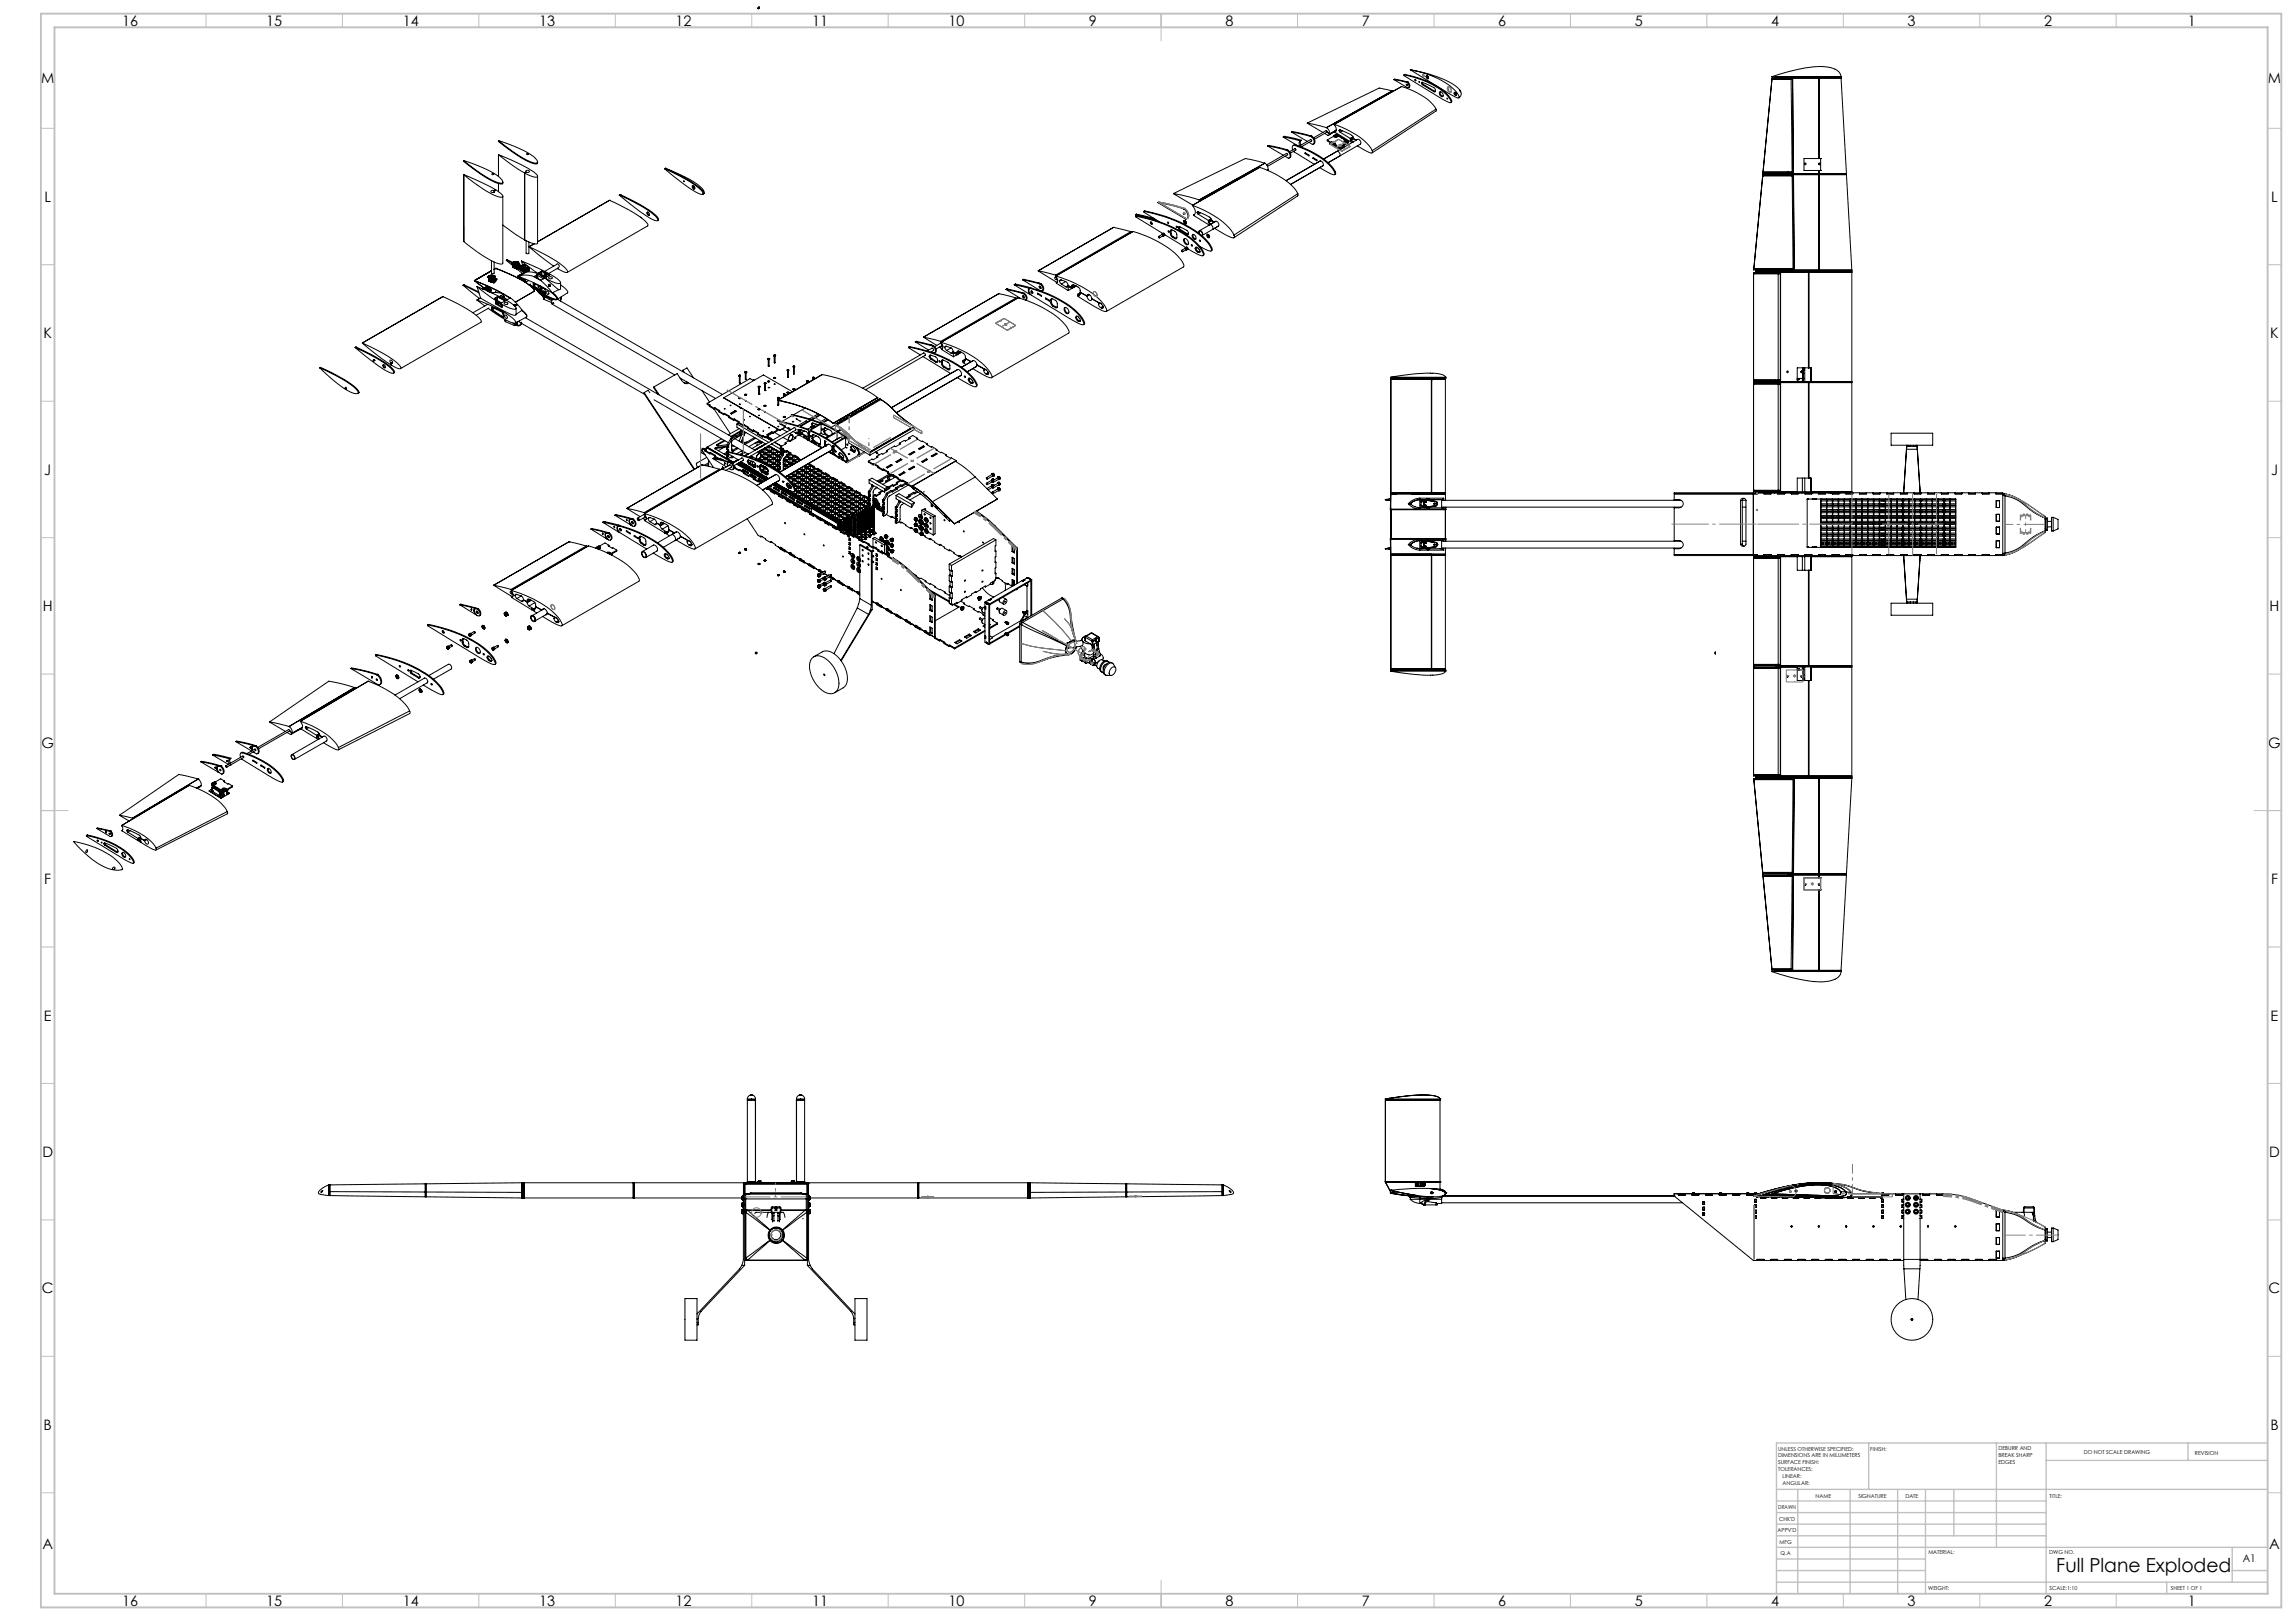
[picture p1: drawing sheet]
<svg xmlns="http://www.w3.org/2000/svg" width="841mm" height="594mm" viewBox="0 0 841 594" stroke-linecap="round" stroke-linejoin="round" font-family="sans-serif">
<defs><g id="words">
<text font-size="7.1" x="753.5" y="576">Full Plane Exploded</text>
<g font-size="5.3">
<text x="44.8" y="9.5">16</text>
<text x="97.6" y="9.5">15</text>
<text x="147.6" y="9.5">14</text>
<text x="197.6" y="9.5">13</text>
<text x="247.6" y="9.5">12</text>
<text x="297.6" y="9.5">11</text>
<text x="347.6" y="9.5">10</text>
<text x="399" y="9.5">9</text>
<text x="449" y="9.5">8</text>
<text x="499" y="9.5">7</text>
<text x="549" y="9.5">6</text>
<text x="599" y="9.5">5</text>
<text x="649" y="9.5">4</text>
<text x="699" y="9.5">3</text>
<text x="749" y="9.5">2</text>
<text x="801.8" y="9.5">1</text>
<text x="15.1" y="30.5">M</text>
<text x="831.1" y="30.5">M</text>
<text x="16.3" y="74">L</text>
<text x="832.3" y="74">L</text>
<text x="15.9" y="124">K</text>
<text x="831.9" y="124">K</text>
<text x="16.2" y="174">J</text>
<text x="832.2" y="174">J</text>
<text x="15.7" y="224">H</text>
<text x="831.7" y="224">H</text>
<text x="15.2" y="274">G</text>
<text x="831.2" y="274">G</text>
<text x="16.2" y="324">F</text>
<text x="832.2" y="324">F</text>
<text x="16.1" y="374">E</text>
<text x="832.1" y="374">E</text>
<text x="15.5" y="424">D</text>
<text x="831.5" y="424">D</text>
<text x="15.4" y="474">C</text>
<text x="831.4" y="474">C</text>
<text x="16" y="524">B</text>
<text x="832" y="524">B</text>
<text x="15.5" y="567.5">A</text>
<text x="831.5" y="567.5">A</text>
<text x="44.8" y="588.5">16</text>
<text x="97.6" y="588.5">15</text>
<text x="147.6" y="588.5">14</text>
<text x="197.6" y="588.5">13</text>
<text x="247.6" y="588.5">12</text>
<text x="297.6" y="588.5">11</text>
<text x="347.6" y="588.5">10</text>
<text x="399" y="588.5">9</text>
<text x="449" y="588.5">8</text>
<text x="499" y="588.5">7</text>
<text x="549" y="588.5">6</text>
<text x="599" y="588.5">5</text>
<text x="649" y="588.5">4</text>
<text x="699" y="588.5">3</text>
<text x="749" y="588.5">2</text>
<text x="801.8" y="588.5">1</text>
</g>
<text font-size="3.9" x="821.9" y="572.5">A1</text>
<g font-size="2">
<text x="651.6" y="531.6">UNLESS OTHERWISE SPECIFIED:</text>
<text x="685.4" y="531.6">FINISH:</text>
<text x="732.3" y="531.5">DEBURR AND</text>
<text x="732.3" y="534">BREAK SHARP</text>
<text x="763.6" y="533">DO NOT SCALE DRAWING</text>
<text x="804.3" y="533.2">REVISION</text>
<text x="651.6" y="534.1">DIMENSIONS ARE IN MILLIMETERS</text>
<text x="651.6" y="536.6">SURFACE FINISH:</text>
<text x="651.6" y="539.1">TOLERANCES:</text>
<text x="732.3" y="536.5">EDGES</text>
<text x="653.2" y="541.6">LINEAR:</text>
<text x="653.2" y="544.1">ANGULAR:</text>
<text x="665.3" y="549">NAME</text>
<text x="681" y="548.9">SIGNATURE</text>
<text x="698.2" y="548.9">DATE</text>
<text x="751.1" y="548.9">TITLE:</text>
<text x="651.6" y="553.1">DRAWN</text>
<text x="651.9" y="557.3">CHK'D</text>
<text x="651.4" y="561.4">APPV'D</text>
<text x="652.1" y="565.8">MFG</text>
<text x="652.5" y="570">Q.A</text>
<text x="706.6" y="569.5">MATERIAL:</text>
<text x="751" y="569.5">DWG NO.</text>
<text x="706.6" y="582.5">WEIGHT:</text>
<text x="751.1" y="582.6">SCALE:1:10</text>
<text x="795.5" y="582.6">SHEET 1 OF 1</text>
</g>
</g></defs>
<g fill="none" stroke="#000" stroke-width=".37">
<path d="M277.7 3l.1 .2M277.9 2.7h.4l-.4 .5zM278 2.8v.3zM278.1 2.7l-.1 .3M278.2 2.6l-.5 .4M510.2 33.3l-4.8-1-26.4 12.8M510.2 33.3l.2 .2M510.2 33.3l-24.1 13.5M510.2 33.3h.1M510.8 29.2l4.7 1M510.8 29.2l5 2.9a.88 .88 0 0 0 .6-.8 .88 .88 0 0 0-.6-.9l-.3-.2M510.8 29.1l.5-.1 4.5 1"/>
<path d="M513.6 31.7l-24.7 13.9M513.6 31.7a22.7 22.7 0 0 1 12.3 7.6l.3 .7M514.5 27.5a28.9 28.9 0 0 1 16.2 7.9l.9 1.5v.7a10.7 10.7 0 0 1-5-2.5l-12.1-7.4zM514.8 27.3a27.8 27.8 0 0 1 16.5 8.4l.7 1.4-.4 .5M514.8 27.3l-.3 .1M514.8 27.3l-.2 .1M515.5 30.2h.1M515.6 30.9l.2 .2M515.8 30l.8 1.1v.6l-.5 .4M515.8 30h.1M515.8 30l-.3 .2M516.8 25.6l8.8 2.2a22.3 22.3 0 0 1 9.4 5.4"/>
<path d="M516.8 25.6a33.3 33.3 0 0 1 16.1 7.3l1.1 1.2 .7 1.4a.44 .44 0 0 1-.3 .5 .44 .44 0 0 1-.5-.2l-2.9-1.5zM516.8 25.6h.1M518.7 29.2l.1 .2M520.9 30.5l.3 .5M521.2 30.2l4.3 1.9a.83 .83 0 0 1 .5 .8 .83 .83 0 0 1-.4 .8l-.1-.1M521.2 30.2l-.3 .3M521.2 30.2v.1M521.2 30.3l.3 .6M521.2 30.3l-.3 .2M521.2 31l4.3 2.6M521.5 27.3l.3 .6M521.5 30.9l4.2 2.5"/>
<path d="M521.5 30.9l-.3 .1M522.7 27.8a.63 .63 0 0 1 .7 .3 .63 .63 0 0 1-.2 .8l-.6-.6zM522.9 27.7l.2 .7 .4 .3M523.2 28l.3 .3M525.7 33.4l.3 .1M525.7 33.4l-.2 .2M526.2 40l.1 .7-23.5 15.3M526.2 40l-23.4 15.2M527.5 33.8a.98 .98 0 0 1 1.2 .4 .98 .98 0 0 1-.2 1.2l-.8-.5zM527.8 33.6v.9l1 .8M530.6 31.9a1.1 1.1 0 0 1 1.1 .6 1.1 1.1 0 0 1-.2 1.3l-.9-.7zM530.7 31.9a1.28 1.28 0 0 0 1 1.8"/>
<path d="M532.9 33.9a.58 .58 0 0 1 .8 .3 .58 .58 0 0 1-.4 .8l-.4-.4zM533.2 33.8v.6l.6 .4M533.5 34l.2 .4M534.8 33.1l.4 .5zM535.2 33.6l.2 1.2-.8 1.1M649.3 29.1l-3.3 34M649.3 29.1h7M649.3 29.1l-3.2 34M649.4 28.1a48.7 48.7 0 0 1 20.4-3.5 5 5 0 0 1 4.8 3.1l.1 .5M649.4 28.2h.1M649.4 28.2h25.3M650.3 28.2h24.4"/>
<path d="M650.3 28.6h24.4M650.3 28.2v.4M655.8 28.6v.1M656.3 28.7h.5M656.3 29.1h.5zM656.3 29.1l.4 34M656.3 28.7h-7v.4M656.3 28.7v.4M656.4 28.6v.1M656.6 28.6v.1M656.7 28.6v.1M656.9 28.6l.3 35"/>
<path d="M656.9 28.6h9.6v29.5M674.7 28.6l1.9 35M674.7 28.6h-8.1v29.5M674.7 28.2v.4M170 58.9a39.5 39.5 0 0 0 12.9 8.1l1.2 .1M170 58.9v.3a39.5 39.5 0 0 0 12.9 8.1h1.2M170 58.8a36.1 36.1 0 0 1 13.6 6.7l.7 1.3M170 58.9h.1M182.7 56.7l4.6 3.5 4.9 3.2M182.7 56.7h.1M182.7 51.5a39.5 39.5 0 0 0 12.9 8.2h1.2M182.7 51.5v.4a46.9 46.9 0 0 0 12.4 7.9l1.7 .2"/>
<path d="M182.7 56.7v8M182.7 51.5a36 36 0 0 1 13.6 6.6l.7 1.3M182.7 56.7a52.2 52.2 0 0 1 13.8 7.1l.3 .3a.51 .51 0 0 1 .1 .7 .51 .51 0 0 1-.7 .1l-1.7-.4-2.2-1.1M182.7 51.5h.1M193 56.3l.7 .2-.5 .2zM196.8 59.7v.3M197 59.4l-.2 .6M197 59.4l-.2 .3M463.5 59.8l-7.1-1.7-26.4 12.8M463.5 59.8l.8 .9a1.24 1.24 0 0 1 .1 1.7l.2-.1M463.5 59.8l-24.1 13.5M463.5 59.8h.1"/>
<path d="M464.5 53.5l5.8 3.4M464.5 53.5l7.1 1.6M464.5 53.5l.4-.2 1.6 .3 5.1 1.3M470.2 50.2l6.3 1.4M470.2 50.2l5.5 3.3M470.2 50.2l.5-.3 6.3 1.5-.5 .2M471.3 54.8l.3 .1M471.5 56.3l.3 .1-.1 .4M471.5 56.2l-7.3 4.2M471.6 55.2a1.85 1.85 0 0 1 .8 2.7l-1.5-.7M471.6 55.1v.1M471.6 54.9l.3 .1"/>
<path d="M471.8 56.7l-7.3 4.3M471.9 55a1.95 1.95 0 0 1 .8 2.7l-.3 .2M471.9 55l-.3 .2M471.9 55h.1M473.4 48.4l.3-.2 1.6 .3 5.1 1.3M474 55.4l7.7 4.8M474.5 53.3a26.3 26.3 0 0 1 14.3 9.3l.3 .5M474.5 53.3a.91 .91 0 0 0-1 .5 .91 .91 0 0 0 .2 1.1M474.5 54.5l.3 .2v.3M474.6 54.5l-2.1 1.1M474.7 53.1a26.3 26.3 0 0 1 14.4 9.3l.2 .6M474.7 53.1l-.8 .2"/>
<path d="M474.7 53.1l-.2 .2M474.9 55l-2 1.1M476.5 51.6l-.5 .9 .3 .9M476.7 51.5l-.2 .7 .2 1M477 53.7l-.2 .2M478.3 56l1.4 .8v.3l-1.4-.8zM478.5 56.1l-.2 .2M480.1 49.8h.3M480.2 51.2l.4 .1v.4l-3.8 2.2M480.3 51.1l-4.3 2.5M480.4 50.1l-7.1-1.7 5.8 3.4M480.4 50.1h.1"/>
<path d="M480.4 50.1a1.89 1.89 0 0 1 .8 2.7l-1.5-.6M480.4 49.8h.1M480.4 49.8l.3 .1M480.7 49.9a1.95 1.95 0 0 1 .8 2.8l-.2 .1M480.7 49.9l-.3 .2M480.7 49.9h.1M481.2 57.7l1.4 .9v.3l-1.4-.8zM481.4 57.9l-.2 .2M483.7 59.1a1.08 1.08 0 0 1 1 .5 1.08 1.08 0 0 1-.1 1.2M483.8 59l-12.5 7.2M485.4 48.9l1.2 .7 .6-.4M486.1 46.8l.9 1 .2 1.3"/>
<path d="M486.1 46.8l-7.1-1.7 5.8 3.4M486.1 46.8h.1M486.3 48.4l-4.7 2.6M486.3 48.4h.1M486.3 48.4l.9 .8M486.3 48.3l-.3-.4-4.6 2.6M486.3 48.3l.9 .8M486.4 48.3l-.1 .1M486.4 51.3l1.4 .9M486.4 51.3v.3l1.4 .9M487.4 52.7l3.4 2.2M487.4 52.7l3.5 2.2"/>
<path d="M487.8 52.5l-.4 .2M487.8 52.2v.3M488.1 52l1.4 .9-.2 .2M488.1 52l-.3 .2M488.1 52v.3M488.1 52.3l1.2 .8M488.1 52.3l-.3 .2M488.4 52.9h.1M488.4 52.9l.2 .2M488.4 52.5v.4M488.5 52.6l.1 .2M488.6 52.7v.6l1.4 .8"/>
<path d="M488.7 52.7v.5l.7 .5M488.7 49.7l1-.5a.52 .52 0 0 1 .4 .8 .52 .52 0 0 1-.9 .1zM488.7 49.9l.2 .3 .8 .1 .4-.1 .1-.5 2.9 1.8M488.7 49.9l-2.3 1.4M488.7 49.7v.2M488.7 53.2h.1M488.7 52.7v.5M488.8 52.8h.1M488.8 52.9h.1M488.8 52.9v.1M488.8 53.1h.1M488.8 53v.1"/>
<path d="M488.8 53.1v.1M488.8 53.2h.1M488.8 53h.2M488.8 53.2l.5 .3M488.8 53.2l.1 .1M488.8 53h.1M488.8 52.8l.1 .5M488.8 53.1h.3M488.8 52.8v.1M488.9 53.3h.1M488.9 53.3l.2 .1M488.9 52.8v.1"/>
<path d="M488.9 53.1h.1M488.9 53.1l.1 .1M488.9 53.1l.2 .1M488.9 53.2l.2 .1M488.9 53h.1M488.9 45.6a1.99 1.99 0 0 1 .3 2.7M488.9 45.6a25.8 25.8 0 0 1 13.5 8.7l.4 .9M488.9 52.9l.1 .1M488.9 52.9h.1M488.9 53.2h.1M488.9 53.2v.1M488.9 52.9v.2"/>
<path d="M488.9 52.8l-.1 .1M488.9 53h.2M488.9 53.1l.1 .2M489 53.2h.1M489 53h.1M489 52.9h.1M489 53l.1 .1M489 53.2v.1M489 53.3h.1M489 52.9v.4M489 53.1h.1M489 52.9l-.1 .2"/>
<path d="M489.1 52.9h.1M489.1 53.1h.1M489.1 53.3h.1M489.1 53.4h.1M489.1 53v.4M489.1 53.4l.2 .1M489.2 48.3l6.2 4M489.3 53.1l1.4 .8M489.3 53.1v.4M489.3 53.4l1.4 .9M489.3 53.5h.1M489.4 49.8h.1"/>
<path d="M489.4 49.5l-.2 .3h.3M489.4 49.5h.3M489.4 49.5v.2M489.4 49.7l-.1 .1M489.4 48.2l-.2 .1M489.4 53.5l.1 .3 .1-.2M489.6 47.9l-2.7 1.6M489.7 47.7l-2.5 1.4M489.7 47.7l-2.5 1.5M489.7 49.5l-.2 .3M489.7 49.5v.3l-.3-.1M489.8 53.7h.1"/>
<path d="M489.8 53.8h.1M489.8 53.8l.1 .1M489.8 53.7v.1M489.8 53.8v.1M489.8 53.9l.1 .1M489.9 55.5a1.18 1.18 0 0 1 1 1.7l-4.2 2.4 11.8-6.8a1.15 1.15 0 0 0-1-1.7l-12.4 7.2M489.9 53.9h.1M489.9 53.8l.1 .1M489.9 54h.1M490 54h.1M490 53.9h.1M490.1 54h.1"/>
<path d="M490.1 54l.5 .2M490.1 54l.3 .1M490.2 54h.1M490.2 54h-.1M490.7 53.9v.4M490.7 47.8l.3-.3 3.4 1.5 1.1 .7 .4 1M490.7 47.8v.1M490.7 47.9l.4 .6M490.8 49.9l2.5 1.6-2.2-1.4M490.8 49.9l-.1 .1M490.8 49.9l.3 .2M490.9 50l.2 .1"/>
<path d="M491 50h.1M491 50h-.1M491.1 54a.52 .52 0 0 1-.5 .5 .52 .52 0 0 1-.6-.4M491.1 48.5l3.7 2.2M491.1 47.6l-.4 .2M491.2 54.1v-.2v.8M491.2 54.1l-.3 .3 .3 .2M491.2 54.6v.1M491.2 54.1v.5M491.2 54.6h.1M491.2 47.6l-.5 .3M491.5 53.8l.6 .2"/>
<path d="M491.6 53.8v.6M491.6 54.4v.1M491.6 54.5l-.4 .2M491.6 53.7l.5 .2M491.7 53.7l.4 .2M491.9 53.6h.2M491.9 54.1l-.1 .3M492 54.1v.1M492 47.9l-.9 .6M492.1 53.6v.1M492.1 53.5h.1M492.1 53.4h.1"/>
<path d="M492.1 53.7v.3M492.1 54v.2M492.2 53.5l.1 .1M492.2 53.5l-.1 .1M492.3 54.1h.1M492.3 53.4l-.2 .1M492.3 53.3l-.1 .1M492.3 53.3h.1M492.3 53.3v.1M492.3 53.3l-.2 .1M492.3 53.6l-.2 .1M492.3 53.6v.5"/>
<path d="M492.4 51.9l.1 .5 .5 .2M493 52.6l-2.3 1.3M493 52.1h.2M493 52h-.1M493 51.7l-.1 .3 .3 .1 .2-.3M493 51.7l.4 .1M493 52.3v.3M493 51.7v.3M493.4 51.8l-.1 .2h-.3M493.6 51.6h.1M493.8 52.7l.1 .1M493.8 53.1l.1 .1"/>
<path d="M493.8 52.9l.3 .2M493.8 53l.2 .1M493.8 52.6l.1 .1M493.8 53.2v-.7l-1.1 .6-.1 .8M493.8 52.8l.4 .2M493.9 52.1l-.9 .5M493.9 51.9l.1 .1M493.9 51.9a.74 .74 0 0 0-.8-.5 .74 .74 0 0 0-.6 .7l.5 .2M493.9 51.9l-.9 .4M493.9 51.9v.2M493.9 52.8h.1M494 52l-.1 .1"/>
<path d="M494 52v.3l-3.3 2M494.8 50.7v.7M494.8 51.4l1 .5M494.9 50.8l.4 .2M494.9 50.8v.5l1 .6M494.9 51.3l-.1 .1M495.8 51.9v.2M495.8 50.2l-1 .5M495.8 50.3l-.9 .5M495.9 50.8l-.2 .3-.4-.1M495.9 50.7h.1M495.9 50.8l1.1 .6"/>
<path d="M495.9 50.7l-.6 .3M495.9 51.9v.1M495.9 51.9h-.1M495.9 50.8h.1M497.4 53.4l4.1 2.3a.89 .89 0 0 0 1.5 0l-.2-.5M666.5 60v.2M666.6 59.8v.6M667.2 58.1h.1M667.2 58.1v4.4M667.2 58.1h-6.1v4.4h6.1M169.9 64l.1 24.5a39.5 39.5 0 0 0 12.9 8.2 .87 .87 0 0 0 1.4-.3v-24.5M170 64a37.3 37.3 0 0 0 13.2 8.2 .59 .59 0 0 0 .8 .1 .59 .59 0 0 0 .1-.8l-2.4-1.9-.6 .3"/>
<path d="M170 64l6.1 2.7 5.5 2.8M180.3 63.7l.6 .1-.5 .2zM181 69.8h-.2a.52 .52 0 0 0-.8 0 .52 .52 0 0 0 0 .7 .52 .52 0 0 0 .7 0l.5-.2-.1-.4M181 69.8v.6M181.1 69.9v.5M181.6 69.5l-.6 .3M181.6 69.5v.1M182.7 67.3v2.9M184.1 67.1v.2M184.3 66.8l-.2 .5M184.3 66.8l-.2 .3M192.2 63.4v24.5"/>
<path d="M192.3 63.4v24.5l.8 .5a4.2 4.2 0 0 0 3.9 .8v-24.6M192.8 63.1a.56 .56 0 0 1 .5-.7 .56 .56 0 0 1 .6 .7h-1l-.6 .3M192.8 63.1h.1M192.8 63.1l-.6 .3M223.3 73.4a43.4 43.4 0 0 1 13.6 8.1 .88 .88 0 0 1 .4 1.3l-29.4 17M223.3 73.4h.1M223.3 73.4l-26.3 15.2M226.9 71.5h.1M226.9 71.5a43.4 43.4 0 0 1 13.6 8 .79 .79 0 0 1 .3 1.4 7.8 7.8 0 0 1-4.3-2zM227.2 71.3a42.3 42.3 0 0 1 13.7 8.3 .65 .65 0 0 1 .5 .6 .65 .65 0 0 1-.5 .6M227.2 71.3h.1M227.2 71.3l-.3 .2"/>
<path d="M234.7 79.6l.4 .3M237.2 77.7a.71 .71 0 0 1 .7 .5 .71 .71 0 0 1-.2 .8l-.6-.7zM237.3 77.7l.2 .7 .5 .4M243.6 61.8a48.4 48.4 0 0 1 13 7.7l1.1 1.5M243.6 61.9a57.2 57.2 0 0 0 13 9.2l.8 .2 .3-.3M243.6 61.8v.1M243.8 61.7a38.3 38.3 0 0 1 13.6 7.5l.7 1.1-.3 .7M243.8 61.7a48.4 48.4 0 0 1 13.1 7.6l1 1.5M243.8 61.7h.1M243.8 61.7l-.2 .1M253.8 68.1a.66 .66 0 0 1 .7 .4 .66 .66 0 0 1-.3 .8l-.5-.5zM253.9 68l.1 .8 .6 .4"/>
<path d="M254.5 68.4h-.3l.2 .3 .1-.2M257.8 71l-.3 .2M257.9 70.8l-.1 .2M257.9 70.8l-.2 .2M416.2 78.7h.1M416.2 78.7l6.3 1.5M416.2 78.7l.6 .4M416.2 79.2v.3l9.9 6M416.2 79.2a42.4 42.4 0 0 1 22.6 10.6 5.5 5.5 0 0 1 2.1 3.7l-.1 .2a11.6 11.6 0 0 1-5.5-2.5M416.4 78.5h.1M416.5 78.5l6.3 1.5M416.5 78.5l-.4 .2"/>
<path d="M416.5 79a43.1 43.1 0 0 1 22.6 10.6 5.7 5.7 0 0 1 2.1 3.8l-.4 .3M416.5 79l-.3 .2M419.2 77.5v.3l5.8 3.5M419.2 77.5a44.8 44.8 0 0 1 21.8 9.8 6.4 6.4 0 0 1 2.9 4.5l-.3 .2-.8-.1-3.2-1.7M419.5 77.3l-.3 .2M419.5 77.3a43.5 43.5 0 0 1 22.6 10.6 5.8 5.8 0 0 1 2.1 3.8l-.4 .3M419.5 77.3h.1M424.3 74.2l7.5 1.7a3.4 3.4 0 0 1 3.3 2.2l.2 1a.94 .94 0 0 1-.8 1.2zM424.3 74.2l.3-.2 3.1 .6 6.3 1.8M433.6 78.1l.4 .5-.4-.2zM433.7 76.5h.1M433.9 78.1l.1 .2"/>
<path d="M434 76.4a2.58 2.58 0 0 1 1.2 3.6l-.3 .2M434 76.4h.1M434 76.4l-.3 .1M437 75.2a30.2 30.2 0 0 1 14.7 9.9l.5 1M437 75.2v.1a2.8 2.8 0 0 1 .6 3.5h-.2M437.4 78.8l5.7 3.7M437.7 78.7l-.3 .1M438.7 77.9l.3-.3 4.3 2 .6 1.1M438.7 77.9h.1M438.7 77.9l.4 .6M439.1 78.5l3.7 2.3M439.1 77.6l-.4 .3"/>
<path d="M439.2 77.7l-.5 .2M439.4 73.3l-3.4-1.1-6-1.3 7.1 4.3M439.4 73.3h.1M439.4 73.3l.5 .3M439.9 78l-.8 .5M461.6 61.3l-24.6 13.9M461.6 61.3h.1M461.6 61.3a25.7 25.7 0 0 1 13.7 9l.3 .7M464.6 62.2v.1M464.6 62.3l-.1 .1M475.6 71v.8l-23.4 15.3M475.6 71l-23.4 15.1"/>
<path d="M483.6 61.4l.3 .2a12.4 12.4 0 0 0 5.1 2.4l.2-.2-.1-.7M484.8 60.7l-11.9 6.9M489.3 63l.2 .6-.5 .4M489.3 63l-.2 .1M645.9 64.5l-3.2 34M645.9 64.5h10.8M646 64.1h.1M646 63.5h.1M646 64.5h.1M646 63.1h.1M646 63.1v1.4M646.1 64.1h9.3"/>
<path d="M646.1 63.5h9v.7l.3-.1M646.1 63.1h9M646.1 63.5h11M646.1 63.1h10.6M655.1 63.1h.3M655.1 63.6h.3M655.1 64h.3M655.4 64.1h1.8M655.4 63.1h1.3M655.4 63.6h21.2M655.4 64h21.2M655.4 63.6v.4"/>
<path d="M655.8 63.5v.1M655.8 64v.1M656.4 63.5v.1M656.4 64v.1M656.7 63.5v.1M656.7 64v.1M656.7 63.1h.4zM656.7 64.5l.3 34M656.7 64.5h.5M656.7 63.1v.5M656.7 64v.5M657.2 64l.3 35"/>
<path d="M657.2 64h9.3v35h-9M666.5 62.5v1.1h-9.3M666.6 62.5v1.1h10M667.2 62.5h.1M676.6 64l2 35M676.6 64h-10v35h12M676.6 63.6v.4M180.1 95.5v4.6l.3 .3 .7-.3v-4.1M180.1 99.2l-6.3 3.6M181.6 98.3a38.5 38.5 0 0 1 13.6 7.2 .87 .87 0 0 1 .4 1.3l-6.8 3.9M181.6 98.3h.1M181.6 98.3l-.5 .4"/>
<path d="M184.3 82.5l4.6 3.4 3.3 2M185.8 95.2h.1M185.8 95.2l2.1 1M185.8 95.2l-.3 .1M187.6 96.4h.1M187.6 96.4l2.1 1.4M187.6 96.4l.3 .3M187.6 96.3l-2.1-1 2.4 2.1M187.6 96.4l.3 .1M187.7 96.8l.1 .1M187.7 96.6v.2M187.7 96.3h.1"/>
<path d="M187.7 96.9h.1M187.7 96.3h.2M187.8 96.4h.1M187.8 96.4h-.2M187.8 96.3h.1M187.8 96.9h.1M187.8 96.2h.1M187.8 96.2l-.1 .1M187.8 96.2v.1M187.9 96.9h.1M187.9 96.2h.1M187.9 97.3l1.5 .9 .8-.4"/>
<path d="M187.9 96.6v.1M187.9 96.6h.1M187.9 97.3h.1M187.9 97.9h.1M187.9 97.9l.1 .1M187.9 98h.1M187.9 96.2v1.8M187.9 96.3h.3M187.9 96.7l1.5 .9M187.9 96.2h-.3l.2 .2M187.9 96.2v.1M187.9 96.2l.3 .1"/>
<path d="M188 98h.1M188 98l.6 .3M188.2 96.1h.1M188.2 96.1h-.1M188.2 96.3h.1M188.2 95.9v.1M188.3 96.3l1.1 .7M188.3 96.3h.1M188.3 95.9h.1M188.3 95.9h-.1M188.4 95.9l-.2 .2M188.6 98.3h.2"/>
<path d="M188.6 98.3h.1M188.8 98.3h.4M188.8 98.3h.1M188.9 98.3l-.2 .1M188.9 98.3l-.1 .1M188.9 95.8l-1 .4M188.9 95.8l.2 .1M188.9 95.8l-.7 .5M189 96.5l.3 .3 .5-.1M189.1 95.9l-.8 .4M189.1 95.9l.3 .2M189.1 95.9h.1"/>
<path d="M189.1 98.3l2.4 1.9M189.2 96.3v.4h.6M189.2 96.3l-.1 .4h.7M189.2 98.3h.1M189.2 98.3l.1 .2M189.2 96.2h.1M189.2 96.2l.1 .3h.4l-.3-.2M189.2 96.3h.1M189.2 96.2l.1 .4M189.3 96.2v.1M189.3 96.1h.1M189.3 96.3h.1"/>
<path d="M189.3 98.5h.1M189.3 96.1l-.1 .1M189.4 96.2h.1M189.3 96.2h.2M189.3 96.1l.2 .1M189.3 96.1l.1 .6M189.3 96.1h-.1M189.3 96.1l.1 .1M189.3 96.3v.1M189.3 96.1h.2M189.4 98.5h.1M189.4 96.1h.1"/>
<path d="M189.4 98.4l-.1 .1M189.4 96.3h.1M189.4 97h.1M189.4 97.5h.1M189.4 97v1.5M189.4 97.5l.3 .2M189.4 98.5l.1 .1M189.4 96.1v.6M189.5 96.1h.1M189.5 96.3h.1M189.5 98.5v.1M189.5 97l.1 .6h.4v-.2h-.4"/>
<path d="M189.5 97h.1M189.5 97.5h-.1M189.5 96.1v.6M189.5 97.7v.9M189.5 98.5h.1M189.5 96.2h.1M189.5 98.6h.1M189.5 96.3h.2M189.5 96.1l.2 .1M189.6 96.1h.1M189.6 98.5h.1M189.6 96.3h-.1"/>
<path d="M189.6 97.5h-.1M189.6 98.4v.1M189.6 97.4h.4zM189.6 96.3h.1M189.7 96.2h.1M189.7 96.1l-.1 .5M189.7 96.2v.1M189.7 96.2l.5 .3M189.7 96.3l.1 .4M189.7 96.2v.3M189.7 96.2l-.4 .1M189.7 96.3h-.4"/>
<path d="M189.7 98h.1M189.7 97.7v.3h.2M189.7 97.7h.1M189.7 97.7l.1 .1M189.7 97.8h.1M189.8 96.3h.1M189.8 97.4h.1M189.8 96.7h.1M189.8 96.3v.4M189.8 97.4h-.1M189.8 98h.1M189.8 97.4v.1"/>
<path d="M189.9 97.4h-.1M189.9 98h.1M189.9 96.5l-.1 .2M189.9 97.8v.2M189.9 98.4h.1M189.9 98.4l-.4 .2M190.1 97.4h.1M190 97.4l.3 .1M190 98.2v.1M190 97.5h.1M190 98.3l-.5 .2M190 98.3l-.1 .1"/>
<path d="M190.1 97.3h.4M190.1 97.5h.1M190.1 98.1h.1M190.1 98.1l-.5 .4M190.1 97.6l-.3 .2M190.1 97.2l-.2 .1M190.1 97.4l.2 .1M190.1 97.5l-.3 .2M190.1 97.6h.1M190.1 97.4l.1 .1M190.1 97.1h.4zM190.2 97.7h.2"/>
<path d="M190.2 96.5v.1M190.2 96.5l-.7 .5M190.2 98.1h-.1M190.2 96.5v.6M190.2 96.6l-.7 .4M190.2 97.7h.1M190.2 97.5h.1M190.2 97.8h.1M190.2 98h.1M190.2 97.5v.6M190.2 97.1h.1M190.3 97.5h.1"/>
<path d="M190.3 97.1h.1M190.3 97.1h-.1M190.4 97.7l.3 .2M190.4 97.1h-.1M190.4 97.5v.2M190.4 97.7h.1M190.5 97.2l-.4-.1v.5M190.5 97.1v.1M190.5 97.1v.3M190.5 97.4l.5 .3M190.5 97.2v.1M190.5 97.3h.1"/>
<path d="M190.5 97.4l-.2 .1M190.5 97.3l-.2 .2M190.5 97.3v.1M190.6 98.1h.1M190.6 98.7h.1M190.6 98.7l.1 .2zM190.6 98.1v.6M190.6 98h.1M190.6 98l.1 .1M190.6 98.8h.1M190.6 98.7l.1 .1M190.6 98v.1"/>
<path d="M190.6 98.8l.1 .1M190.6 98.1l.1 .1M190.6 98.7v.1M190.7 98.1h-.1M190.7 98.1h.1M190.7 98h.1M190.7 98.9h.1M190.7 98.1l.6 .2M190.7 98.9l.6 .4M190.7 98.8v.1M190.8 98l-.2 .1M191.1 95.7h.1"/>
<path d="M191.1 95.7l.4 1.4M191.1 97.5h.1M191.1 97.5l.1 .1M191.1 97.6l1.6 1M191.1 95.6l.8 .3a60.7 60.7 0 0 1 13 6.9l.5 .8-.3 .3a12.2 12.2 0 0 1-6.9-3zM191.2 97.6h.1M191.3 98.4l.4 .1M191.3 99.3h.4M191.3 99.3h.1M191.3 98.4v.9M191.3 98.3l.4 .2M191.3 97.2v.2"/>
<path d="M191.3 98.3v.1M191.4 97.2h-.1M191.4 97.3l.1 .1M191.4 97.2l2.1 1.2M191.5 97.1h.1M191.5 97.3l-.4 .2M191.5 97.1l-.2 .1M191.5 97.1l.3 .2M191.6 97.1l.2 .2M191.6 97.1l-.2 .1M191.7 97.4l-1 .6M191.7 98.5h.5"/>
<path d="M191.7 98.5h.1M191.7 98.5l.4 .1M191.7 99.3l.4 .1M191.7 99.3h.1M191.7 97.4l-1.1 .6M191.7 97.4l1.5 .8M191.7 98.5v.8M192 98.9h.1M192 99.3h.1M192 98.9l.1 .1M192 98.9h.3M192 98.9l.2 .1"/>
<path d="M192 99.3l.1 .1M192.1 98.8h.1M192.1 98.8l.2 .1M192.1 98.8l-.1 .5M192.1 97.1l-.4 .2M192.1 97.1l-.3 .2M192.1 97.1l.5 .2M192.1 99.9l-2.1 1.1M192.1 99.4l.2 .1M192.1 98.6h.2M192.1 99.4h.2M192.1 98.6v.1"/>
<path d="M192.1 99v.4M192.1 99h.1M192.1 98.7l.3 .2M192.1 98.7v.1M192.1 99.2l-.1 .1M192.1 99.4h.1M192.2 98.5l.1 .1M192.2 98.5l-.1 .1M192.2 99.9l-2.2 1.1M192.2 99h.1M192.2 99.4h.1M192.2 99v.4"/>
<path d="M192.3 99.4h.1M192.3 98.9l-.1 .1M192.3 98.7l.1 .2M192.3 98.6h.1M192.3 99.5h.1M192.3 87.8l-.1 .1M192.5 98.8h.1M192.3 98.9v.6M192.3 98.9h.1M192.4 98.7h.1M192.4 99.4h.1M192.4 98.7l.1 .1"/>
<path d="M192.4 98.8h.1M192.4 99.5h.1M192.4 98.7v.1M192.4 99.4v.1M192.4 98.9h.1M192.4 99.4h-.1M192.4 98.7v.8M192.4 100l-2 1.1M192.4 99.5h-.1M192.4 98.7h-.1M192.4 98.8v.7M192.5 99.4v.1"/>
<path d="M192.5 99.4h.1M192.5 99.5v.1M192.5 98.9h.1M192.5 99.4l-.1 .1M192.5 98.8l-.2 .1M192.6 97.3h.1M192.6 97.3l.8 .4M192.7 99.4h.1M192.7 98.6v.8M192.7 99.4l-.2 .1M192.7 98.6l-.2 .2M192.8 88.2v4.6l.5 .2 .5-.2v-4.1"/>
<path d="M192.8 99.8a6.7 6.7 0 0 1 4.5 .6M193.1 99.3h.1M193.1 99.2l.1 .1M193.1 98.7h.1M193.1 98.6l.1 .2M193.1 98.6v.1M193.1 99.2h.1M193.1 99.2l-.4 .2M193.1 98.7l.1 .1M193.2 98.2l.1 .1M193.2 98.2l-.8 .5M193.3 98.3l-.6 .3"/>
<path d="M193.3 98.3v.2M193.3 98.7v.4M193.3 98.2l.3 .2M193.3 98.2h.1M193.3 98.8l.1 .1M193.4 99.1l.2 .2M193.4 98.5v.1M193.4 98.7l-.1 .1M193.4 98.7l.1 .1M193.4 98.9l.2 .1M193.4 98.7l.2 .1M193.4 99l-.3 .2"/>
<path d="M193.4 98.4l-.3 .2M193.5 98.3h.2l-.1 .3M193.5 98.8h.1M193.5 98.8l.1 .1M193.5 98.4l.1 .1M193.5 99.2l-.3 .1M193.5 98.6l-.3 .2M193.6 98.8v.4M193.6 99h.1M193.6 98.8h.1M193.6 98.8l-.2 .1M193.6 98.5v.3"/>
<path d="M193.6 99v.3M193.6 98.4v.1M193.6 98.4h.1M193.6 98.4h-.1M193.6 98.9h.1M193.6 99.2h.1M193.6 99.2v.1M193.6 98.9v.1M193.6 98.5h.1M193.6 98.9v.3M193.7 98.8l-.1 .2M193.7 98l-.4 .2"/>
<path d="M193.7 98.1l-.3 .1M193.9 90.4a44.3 44.3 0 0 1 13.5 8.1 .82 .82 0 0 1 .3 1.4l-1.9-.6-1.4-.8v-.3l-3.3 2M193.9 90.4l9 7.1M195.8 89.4l-1.9 1M197.4 100l1.2-.7 2.8 1.5-1.4 .8zM198.3 99.6v1M198.5 99.4v1.3M198.6 99.4l.8 .5v1.1l.9 .5M198.6 99.3v.1M198.6 99.4l-1.1 .6M203.8 97l-4.2 2.4M204 97a.62 .62 0 0 1 .9 0 .62 .62 0 0 1 0 .9h-.3"/>
<path d="M204.2 98.4l.2 .1M204.4 98.3v.2M204.4 98.4v.1M380.5 99.2l6.4 4 .6 .1M380.5 99.2l6.3 1.6M408.1 83.3l6.3 1.6M408.1 83.3h.1M408.1 83.3l-27.6 15.9M414.4 84.9l.3 .2M414.4 84.9l-27.6 15.9M415.2 84.8h.1M415.2 84.8a34.9 34.9 0 0 1 17.6 10.4l.9 1.7v.9l-28.3 16.4"/>
<path d="M415.2 84.8l-28.3 16.3M421.6 81.3a.43 .43 0 0 1 .7 .3 .43 .43 0 0 1-.5 .5zM421.8 81.3l.4 .7M422.5 80.2l.5 .5M422.8 80l.7 .8M422.8 80l-.3 .2M424.5 86.8h.4l-.2 .3M424.7 87.1h.1M425.8 86a.34 .34 0 0 1 .6-.1 .36 .36 0 0 1-.4 .6M425.9 85.7l.5-.3 .4 .4v.4l-.4 .3M425.9 85.9l.4 .1-.1 .4M426.2 86.4l-.2-.6-1.4 .8"/>
<path d="M426.2 86.4l-1.3 .8M426.9 86l7.6 4.7M428.1 81.4l.1 .3M428.3 84.7l.1 .2M428.9 85.6l.7 1.2M428.9 84.7l.1-.4h.5a1.98 1.98 0 0 1 1.7 1.7l.1 1.1a.44 .44 0 0 1-.3 .4 .44 .44 0 0 1-.5-.1M428.9 84.7v.9M429.2 85.5l.7 1.2M429.2 84.6l-.3 .1M429.2 85.5l-.3 .1M429.2 84.6v.9M429.2 84.2v.4"/>
<path d="M429.6 86.8l.9 .6M429.9 86.7l.9 .6M429.9 86.7l-.3 .1M430.8 87.3l.4 .1M430.8 87.3l-.3 .1M431.3 83l.1 .2M431.9 83.7l.3 .6M431.9 83.3v.4M432.2 83.1l2.7 1.3a.83 .83 0 0 1 .6 .8 .83 .83 0 0 1-.5 .8l-.1-.1M432.2 83.1l-.3 .2M432.2 83.1h.1M432.2 83.5l.3 .6"/>
<path d="M432.2 83.5l-.3 .2M432.2 83.1v.4M432.2 84.3l2.7 1.6M432.3 83.4h-.1M432.3 83.2v.2zM432.5 84.1l2.7 1.6M432.5 84.1l-.3 .2M433 91.9l.4 .1-.2 .2M433 91.9h.1M433 91.8l.3 .4zM433.8 80.8a.67 .67 0 0 1 .8 .4 .67 .67 0 0 1-.3 .8l-.5-.6zM433.8 87.6a1.29 1.29 0 0 1 1.4 .6 1.29 1.29 0 0 1-.1 1.5 1.63 1.63 0 0 1-1.3-2.1z"/>
<path d="M433.9 80.8l.5 .2M433.9 80.8h-.1M434.1 81.1l.3 .6M434.1 87.4a1.63 1.63 0 0 0 1.3 2.1M434.2 91a.35 .35 0 0 1 .7 0 .35 .35 0 0 1-.3 .5M434.3 90.8l.6-.3 .4 .4v.4l-.5 .3M434.4 91h.3v.5M434.4 81l.4 .7-.2 .3M434.7 91.5l-.2-.6-1.4 .8M434.7 91.5l-1.3 .7M435.2 85.7l.2 .1M435.2 85.7l-.3 .2"/>
<path d="M436.8 89.7l.2 .3M437 86a1.03 1.03 0 0 1 1.1 .5 1.03 1.03 0 0 1-.1 1.2l-1-.8zM437.2 85.9l.1 .9 .9 .8M438 91a.52 .52 0 0 1 .4-.5 .52 .52 0 0 1 .6 .4l.5 .6a.5 .5 0 0 1 .3 .6 .5 .5 0 0 1-.7 .4M438 91l.2 .8 .5 .5M438.3 90.9l.7 1.2M438.3 90.9l-.3 .1M438.4 90.6l-.1 .3M438.7 92.3l.4 .2M439 92.1l.4 .2M439 92.1l-.3 .2M439.4 92.3l.3 .1"/>
<path d="M439.4 92.3l-.3 .2M439.5 85.6a.64 .64 0 0 1 .1-1.1 .64 .64 0 0 1 .9 .6l.2 .8-.3 .4M439.5 88l.4 .2-.1 .3zM439.6 85.6a.61 .61 0 0 1 0-1 .61 .61 0 0 1 .9 .6l.2 .8-.4 .2M439.8 88l.1 .3M442.3 85.9a.68 .68 0 0 1 .7 .4 .68 .68 0 0 1-.2 .8l-.5-.4zM442.3 85.9a.76 .76 0 0 1 .8 .4 .76 .76 0 0 1 0 .8M442.6 86.2l.3 .6M442.8 81.6l.9 .5M442.8 80.8v.8M442.9 80.8l.4 .3M442.9 80.8v.8"/>
<path d="M442.9 81.6l.9 .4M442.9 81.6h-.1M443.8 80.2l-1 .6M443.8 80.3l-.9 .5M443.8 80.8l-.1 .3h-.4M443.8 80.8l1.1 .6M443.9 80.7h.1M443.9 80.7l1.1 .7M443.9 80.7l-.6 .4M443.9 80.8h-.1M445.1 83.7l1.6 .9a12.7 12.7 0 0 0 5.4 2.6l.3-.4-.2-.7M445.5 81.1l-2.2 1.3a1.17 1.17 0 0 1 1 1.7"/>
<path d="M445.5 81.1a1.18 1.18 0 0 1 1 1.8l-6 3.4M445.5 81.1l-6 3.5M642.6 99.9h8.1M642.6 99.9h.1M642.6 99.9v80.2M642.7 98.5h.1M642.7 98.9h.1M642.7 98.5v.4M642.7 98.5h14.3M642.7 98.9h14.3M643.6 99.4h.1M643.6 99.8h35h-15.8v35"/>
<path d="M643.6 99.4h35M643.6 99v.8M643.6 99h35M650.7 99.9h.5M651.1 99.8v.1M651.2 99.9h.4M651.6 99.9h.8M651.6 99.9v39.8M652.1 99.8v.1M652.5 99.8h10.2v35M652.5 99.8v40M655.8 98.9v.1"/>
<path d="M656.4 98.9v.1M656.8 98.9v.1M656.9 98.9v.1M657 98.5h.4zM657 98.9h.4M657 98.5v.4M678.6 99v81.6h-.5M162.3 108.7a41.6 41.6 0 0 1 13.7 8.3l.4 .6-.2 .5-29.4 17M162.3 108.7h.1M162.3 108.7l-29.5 17M169.7 104.6h.1M169.7 104.5l5.8 2.9"/>
<path d="M169.7 104.6l6 4.8M170 104.3h.1M170 104.3l5.4 2.7M170 104.3l-.3 .2M173.8 102.8l3.5 2.6M173.8 102.8l5.4 2.3 4.9 2.5M174.8 105.1l1.3 4.1a65.1 65.1 0 0 0 12.5 6.4l.5-.4M174.8 105.1l1.2 .4a46.1 46.1 0 0 1 12.9 7l.2 .6-.6 .2a24.4 24.4 0 0 1-10.3-5.6zM174.8 109.9l4.1 1.6a26.3 26.3 0 0 1 9.8 6l.1 .2a.47 .47 0 0 1 .1 .6 .47 .47 0 0 1-.6 .2l-4.1-1.9-5.3-3.6M174.8 109.9l2.9 2.2M176.1 109.1l-1.3 .8M176.9 105.7v.1"/>
<path d="M176.9 105.8l.1 .1M176.9 105.7l.1 .1M176.9 105.7h.1M177 105.9h.1M177 105.7h.1M177 105.5h.1M177 105.8h-.1M177 105.8h.1M177 105.6v.3M177 105.6l.1 .2M177 105.5v.1M177 105.5l.2 .2"/>
<path d="M177 105.9l.1 .1M177 105.5l.3 .1M177 105.4h.1M177.1 105.4l2.1 1.3M177.1 105.4l-.1 .1M177.3 105.6h.1M177.3 105.6l-.3 .1M177.3 105.6l-.3 .3M177.4 105.4h.1M177.4 105.4l-.2 .1M177.9 105.3h.1M177.9 105.3l-.5 .3 1.5 .9 .5-.3"/>
<path d="M177.9 105.3l1.5 .9M178.4 105h.1M178.4 105l-1 .6M178.4 105l.1 .1M178.4 105l-.5 .3M178.5 111.6l-5.2 3M178.6 105.1h.1M178.6 105.1l.5 .3M178.8 106.5l.1 .1M178.8 106.5l.3 .2M178.8 106.5l-.2 .1M178.9 101.5v.1"/>
<path d="M178.9 106.6h.1M178.9 101.5l.3 .1M178.9 101.5h.1M178.9 101.4v.1M178.9 101.4h.1M178.9 106.6v.1M178.9 101.6l2.1 1.2M178.9 106.6l-.1 .1M179 106.7h.1M179 106.7h-.1M179 101.3l-.1 .3M179 101.5l.2 .1"/>
<path d="M179 101.8v.1M179 101.6v.2M179 101.9h.2M179 101.3h.1M179.1 101.3h.1M179.1 106.7l.1 .1M179.1 106.7h.1M179.1 105.4l.2 .2M179.1 105.4h.1M179.1 101.2v.1M179.2 101.9h.1M179.2 101.3h.1"/>
<path d="M179.2 101.6h.1M179.2 102.3v.1M179.2 102.9h.1M179.2 112.8l-4.7 2.7M179.2 101.3h-.1M179.2 101.2h.1M179.2 106.8h.1M179.2 102.9v.1M179.2 103h.1M179.2 101.2l-.2 .1M179.2 101.2v1.8M179.2 102.9l.1 .1"/>
<path d="M179.2 101.2l.3 .1M179.2 101.8l1.5 .8M179.2 102.4l1.5 .9M179.2 106.7l.1 .1M179.2 105.5l.1 .1M179.2 106.7h-.1M179.3 105.6l.1 .3M179.3 105.6v.1M179.3 106.8v.1M179.3 106.8h-.1M179.3 103h.1M179.3 103l.6 .4"/>
<path d="M179.4 106.5v.1M179.4 106.5l-.2 .1M179.4 106.6h.1M179.4 101l.1 .1M179.4 106.6l-.1 .2M179.4 106.6l.1 .1M179.4 106.2l.1 .1M179.4 101v.1M179.4 105.9h.1M179.4 105.9l.2 .1M179.5 106.7h.1M179.5 101.3h.1"/>
<path d="M179.5 106.3v.7l.2-.1M179.5 106.3l-.5 .2M179.5 101h.1M179.6 101.3l1.2 .7M179.6 101.3h.1M179.6 106h.1M179.6 101.3l1.1 .7M179.6 106l.1 .1M179.6 106l.1 .2M179.6 106l-.2 .2M179.7 101h-.2M179.7 106.8v.1"/>
<path d="M179.7 106.9h.1M179.7 106.1l-.2 .2M179.7 107h-.2M179.7 106.8h.1M179.7 106.1v.9M179.7 106.2h.1M179.7 100.9l-.3 .1M179.7 106.1l.1 .1M179.7 106.7h.1M179.8 106.2h.1M179.8 106.2l-.1 .1M179.8 106.6h.1"/>
<path d="M179.8 106.2h-.1M179.8 106.2v.4M179.8 106.5v.1M179.9 103.4h.3M179.9 100.8l-.7 .4M179.9 103.4h.1M180 100.8h.1M180 100.8l.2 .1M180.1 107.3l2-.1 2.5 .6M180.2 103.4h.2M180.2 103.4h-.1M180.2 103.4h.1"/>
<path d="M180.2 112.6l4.4 2.2v1.6l-4.4-2.8zM180.2 100.9h.2M180.2 100.9l-.7 .4M180.3 103.3l-.1 .1M180.3 113.5l4.3 2.8M180.3 101.5l.3 .3 .5-.1M180.3 112.6v.9M180.3 113.5l-.1 .1M180.4 100.9l-.8 .4M180.4 100.9l.3 .2M180.4 100.9h.1M180.4 101.3v.4h.6"/>
<path d="M180.4 101.3v.4h.7M180.4 101.3h.1M180.4 103.4h.1M180.4 103.4l.2 .1M180.5 101.2h.1M180.5 101.2l.1 .1M180.5 101.2v.4M180.5 101.3h-.1M180.6 101.2h.1M180.6 101.1h.1M180.6 101.3h.3M180.6 101.3h.1"/>
<path d="M180.6 101.2l-.1 .1M180.6 101.4l.4 .1h-.5M180.6 101.1v.5M180.6 101.1l-.1 .1M180.6 101.2h.3M180.6 103.5h.1M180.6 103.4l.1 .1M180.6 103.4l.3 .2M180.7 101.3h.1M180.7 101.2v.1M180.7 101.2l.2 .1M180.7 101.1l.2 .2"/>
<path d="M180.7 101.1h.1M180.7 103.5h.1M180.7 101.1v.6M180.7 101.1h-.1M180.7 103.5l.2 .1M180.7 102h.1M180.7 103.3h.1M180.7 102l.1 1.5M180.7 101.1l.1 .6M180.7 102.5l.3 .2M180.7 102.5h.1M180.8 101.3h.1"/>
<path d="M180.8 102.5h.1M180.8 101.3h-.1M180.8 101.1h.1M180.8 102h.1M180.8 101.3v.1M180.8 103.5h.1M180.8 101.1v.6M180.8 102v.5M180.8 102.7l.1 .9M180.9 101.3h.1M180.9 103.6h.1M180.9 103.5h-.1"/>
<path d="M180.9 103.5h.1M180.9 102.4l.4 .2-.3 .1zM180.9 101.1l.1 .1M180.9 102.5h-.1M180.9 101.1h.1M180.9 103.4l-.1 .1M181 102.8v.2l.2-.2M181 101.2h.1M181 101.3v.4M181 101.1l-.1 .6M181 101.1l-.1 .2M181 101.2v.1"/>
<path d="M181 101.2l.5 .4M181 103h.2M181 101.2v.4M181 102.4h.1M181 102.4l.1 .1M181 113l-.7 .3M181 102.7h.2M181 102.7h.1M181 102.8h.2M181 101.3l.1 .4M181 102.7v.1M181 101.7h.1"/>
<path d="M181.1 102.4v.1M181.1 101.7h.1M181.1 102.4h.1M181.1 102.4h-.1M181.2 109.4l1.1-.7 2.9 1.5-1.4 .8zM181.2 102.7h.1M181.2 102.7v.1M181.2 102.4l-.1 .1M181.2 101.5l-.1 .2M181.2 103.3l-.3 .3M181.2 113l-.8 .5M181.3 109.4l1-.6 2.8 1.5"/>
<path d="M181.4 102.5h.1M181.3 103.3h.1M181.3 103.3l-.4 .2M181.4 102.4l-.2 .4M181.4 102.5l.1 .1M181.4 102.4l.1 .1M181.4 103.2h.1M181.4 102.1l.4 .1zM181.4 102.2h.4l-.2 .2-.2-.1M181.4 102.4h.1M181.4 102.5v.1M181.4 102.6h.1"/>
<path d="M181.4 102.2v.1M181.4 103.1v.1M181.4 102.2l-.2 .1M181.4 102.6l-.2 .1M181.4 103.2l-.5 .3M181.4 107.2h.6M181.5 102.5v.6M181.5 101.6l-.7 .4M181.5 101.6h.1M181.5 102.8l-.7 .5M181.5 103.1h-.1M181.5 103.1l-.1 .1"/>
<path d="M181.5 101.6l.1 .6M181.5 102.1h.1M181.5 102.5h.1M181.5 102.6h.1M181.5 102.5v.1M181.5 102.2h.1M181.6 102.2h.1M181.6 111.3v-1.1l2.3 1.4M181.6 111.3l2.3 1.4v-1.1M181.6 102.1v.1M181.6 102.1h.1M181.7 102.5l-.2 .2h.2"/>
<path d="M181.7 102.1l-.1 .1M181.8 102.3h.1M181.8 102.4h.1M181.8 102.3v.1M181.8 110.3v.9M181.8 111.2l-.2 .1M181.8 111.2l.4 .2M181.8 102.3l-.2 .2M181.8 102.4l-.2 .2M181.9 110.4l.3 .2v.8M181.9 110.9l.2 .3zM182 110.5l.1 .1"/>
<path d="M182 110.9l.1 .3zM182.1 109v1M182.1 111h.1M182.3 111.3l1.6 .9M182.3 110.9l1.3 .6M182.3 111.3l.3 .2M182.3 111.3l-.1 .1M182.3 108.7v1.4M182.3 110.7v.6M183.5 108.4l2.4 1.4M183.5 108.4l-.5 .3M183.9 112.1v.2"/>
<path d="M183.9 112v.1M183.9 111.7v.7M184.3 114.6l.3 .7M184.4 114.6l.2 .6M184.4 108.8h.2M184.5 114.7l.1 .3M184.5 115.2l.1 .7M184.5 107.8v.7M184.5 107.8l-1 .6M184.5 107.8l2.4 1.4M184.5 108.5l.3 .2M184.5 108.5l-.4 .2"/>
<path d="M184.5 115.3v.1M184.5 115.4l.1 .1M184.6 107.8h-.1M184.6 107.8l2.4 1.3M184.6 108.8l-.2 .1M184.8 116.9l.3 .6M184.8 108.7v.4M184.8 108.7l-.2 .1M184.9 110.9h1a.63 .63 0 0 1-.4 .8 .63 .63 0 0 1-.8-.5zM185.1 115.5a.66 .66 0 0 1 .7 .4 .66 .66 0 0 1-.2 .8l-.6-.6zM185.1 117.3v.1M185.1 117.4l.2 .5"/>
<path d="M185.1 117.1v.2M185.3 117.9l3.2 1.4M185.3 117.2v.7M185.9 109.8l-.4 .2M186.9 109.2l-1 .6M187 109.1l2.3 2.1 2 2.5M187 109.1l-.1 .1M188 118.3l1.7 1.1M188.2 111.8a.37 .37 0 0 1 .6-.2 .37 .37 0 0 1 0 .6M188.5 118.6v.7M188.5 112l.4 .1M188.6 112.1l.2 .1"/>
<path d="M188.7 112.2h.1M188.7 111.8l-.4 .1M188.7 111.8h.6M188.7 111.8v.1M188.9 111.8h.1M188.9 112.1v.1M189.1 112.9v2.2M189.1 115.1v.1M189.3 111.8h.1M189.3 119.1l-.8 .2M189.3 111.7l-.6 .1M189.4 118.5v.2"/>
<path d="M189.4 118.1h.1M189.5 118.1l-.1 .4M189.5 118v.1M189.6 118.3a.68 .68 0 0 0 .5 .9 .68 .68 0 0 0 .8-.5l.2-.2M189.6 118.3l-.2 .2M189.9 117.8l-.3 .5M189.9 101.2l7.4 3.2a17.7 17.7 0 0 1 6.6 4.6l.1 .6a2.33 2.33 0 0 1-2.7-.6l-7.3-4.7M189.9 101.2h.1M189.9 101.3l1.9 1.5M189.9 101.1l-.1 .2 2 1.6M189.9 101.1l.4 .1M190 101h.1"/>
<path d="M190 101l-.2 .1M190 101.2l-.1 .1M190 101l.4 .1M190 101l-.1 .1M190.3 101.2a7.9 7.9 0 0 1 5.4 .2M190.3 101.4l1.7 1.3M190.4 117.6l.2 .6 45.6 26.3M190.4 101.1l-.1 .1M191 118.1l.1 .2zM191.2 113.8l-2.1 1.4M191.2 113.8l1.3 1.2a.88 .88 0 0 1 .3 1.3M191.2 118.5l-.9 .9a.61 .61 0 0 1-.7-.1 .61 .61 0 0 1-.2-.6"/>
<path d="M191.3 113.7l1.3 1.2a.84 .84 0 0 1 .2 1.4M191.3 113.7l-.1 .1M191.8 102.9h.1M191.8 103h.1M191.8 102.9l.2 .2M191.8 102.7v.2M191.8 102.7h.1M191.9 102.7l.2 .2M191.9 102.7l-.1 .2M191.9 102.7h.1M191.9 103l.1 .1M191.9 103h-.1"/>
<path d="M192 102.7l.1 .2M192.1 102.7l.2 .2M192.1 102.9l.1 .1M192.1 102.9l.1 .2M192.1 102.7h-.3M192.1 102.7h-.1M192.2 103.2h.1M192.2 103.1v.1M192.2 103v.1M192.3 103.2l.3 .3M192.3 102.9v.3M192.3 103.1l.4 .3"/>
<path d="M192.3 102.9l-.1 .1M192.3 103.2h-.1M192.4 103l.5 .3M192.5 116.4l75.9 43.8-.1-.2M192.5 102.5l-.3 .2M192.7 102.8l-.4 .2M192.8 116.3l-4 2.1 .6 .3M193.7 102.9l-1.1 .6M194.1 104.2a27.8 27.8 0 0 0 9.5 5.5l.3-.1M194.4 104.1l-.5 .3a41.6 41.6 0 0 0 8.7 5.3M195.4 104.8l4.4 2.8v-1.6M195.4 104.8v-1l4.4 2.2"/>
<path d="M195.5 104.7l4.3 2.8M195.5 104.7l-.1 .1M195.5 103.8v.9M195.7 101.4l2.3 1.4M195.8 101.3l-.1 .1M195.8 101.3l2.4 1.4M196.2 104.2l-.7 .4M196.4 104.3l-.8 .4M196.6 101.6l.3 .1zM196.6 101.8h.2M196.7 100.7l2.4 1.5M196.7 101.4l.4 .2"/>
<path d="M196.7 100.7v.7M196.7 100.7l-.9 .6M196.7 101.4l-.4 .2M196.8 106.4l1.4 1.5M196.8 101.7l-.1 .1M197.1 101.6v.5M197.1 101.6l-.3 .1M197.2 106.7l.7 .5M197.3 100.4l2.3 1.5M197.3 100.4l-.6 .3M197.4 104.7l.2 .2M197.6 104.9l1.1 .7"/>
<path d="M197.6 104.9h.1M197.6 104.9l-.5 .3 1.3 .8M197.9 107.2l.3 .7M197.9 107.1v.1M197.9 107.2l1.7 1M198 102.8l2.3 2 2.1 2.5M198.2 107.9l.5 .3M198.2 102.7l-.2 .1M198.3 105.6l-.1 .4M198.3 105.3v.3M198.3 105.6l.3 .2M198.4 106l1.4 1"/>
<path d="M198.4 106l.5-.5 .9 .5M198.7 108.2l.1 .2M198.7 108.2l.9 .4M198.8 108.4l.4 1M199.1 102.2l-.9 .5M199.4 108.7l.8 .4M199.4 108.7v1M199.4 109.7l2.7 1.1M199.6 101.9l5.2 4.2M199.6 108.2l.3 .8h.3v-.5M199.6 101.9l-.5 .3M199.6 100.2l.2 .2z"/>
<path d="M199.6 100.7l.2 .3zM199.7 108.2l.2 .7h.2v-.4M199.7 108.3l.4 .6M199.8 100.3h.1M199.7 108.3h.1M199.8 100.8v.1M199.9 101.2l.4 .3M200 100.9l.7 .3M200 100.1l-.1 1.1M200.1 109l.1 .1M200.2 109.1l2 1.1M200.3 106.7a.66 .66 0 0 1 .7 .4 .66 .66 0 0 1-.2 .8l-.6-.6z"/>
<path d="M200.4 108.6v.1M200.4 108.7l-.2 .3M200.4 108.7l2 1.1M200.6 100.5l-.6 .3M201 104.6l.5-.1 .3 .2M201 104.7l.3 .1-.3 .2 .3-.2M201.1 101.6l1-.1a.44 .44 0 0 1 .2 .6 .44 .44 0 0 1-.7 .1l-.6-.3zM201.3 104.8h.1M201.3 100.9l-1.4-.8v1.1M201.6 104.8h-.5l.4 .1M202.4 107.3l.6 .5a1.84 1.84 0 0 1 1 1.9h-1.1M202.5 107.2l1.3 1.2a.94 .94 0 0 1 .3 1.3"/>
<path d="M202.5 107.2l-.1 .1M202.6 109.6l-.5 1 .2 .8 45 26M202.7 111.1l.1 .1M202.7 111l.2 .1M202.7 111v.1M202.8 110.9l.1 .3M202.8 111.1h.1M202.9 111.1l-.1 .1M204.1 109.7l-.1 .1M204.2 109.6l46.2 26.7-.1-.6M204.8 106.1l-2.3 1.1M205.4 108.9l.1 .3"/>
<path d="M205.4 104.4a4 4 0 0 1 2.6 2.9l-3.9 2.4M205.4 103.5v2.3l-.6 .3M205.5 109.2l-.3 1M205.7 109l-.3 1.3M205.7 109l-.2 .2M205.7 108.7v.3M366 107.6h.1M366 107.6l-27.6 15.9M366 107.6l6.3 1.6M368.7 106l5.3 3.4M368.7 106l6.3 1.6M369 105.9l5.4 1.3"/>
<path d="M369 105.9h.1M369 105.9l-.3 .1M371.7 104.4h.1M371.7 104.3l5.5 1.3M371.7 104.4l5.7 3.5M372.1 104.1l5.5 1.3M372.1 104.1l-.4 .2M372.3 109.2l.3 .2M372.3 109.2l-27.5 15.9M373.1 109.1a35.3 35.3 0 0 1 17.6 10.4l1.1 1.9-.2 .7-28.3 16.3M373.1 109.1h.1M373.1 109.1l-28.3 16.3"/>
<path d="M373.1 109.1l-28.2 16.3M374.4 107.2l.4 .1M374.4 107.2h.1M374.7 107.3h.1M374.7 108.4a.42 .42 0 0 1 .7 .2 .42 .42 0 0 1-.4 .6zM374.8 102.5l6.5 4.1a.77 .77 0 0 0 .9-.4 .77 .77 0 0 0-.1-.9l-1-1.2M374.8 102.5l6.3 1.6M374.8 107.3l.5 .1M375 108.4l.4 .7M375.1 102.4l6.3 1.5M375.1 102.4h.1M375.1 102.4l-.3 .1"/>
<path d="M375.3 107.4a1.61 1.61 0 0 1 .6 2.6l.2-.6-.2-.8-.9-1M375.3 107.4l-.3 .2M377.2 105.6l-.4 1 .6 1.3M377.2 105.9l.1-.1a35.3 35.3 0 0 1 18.8 10.6l1.1 1.9v.4l-.4 .3a45.4 45.4 0 0 1-10.5-5.7l-8.4-5.2-.8-1.1zM377.5 107.8l-.1 .1M377.6 105.4l-.3 .4M377.6 105.4l-.4 .2M377.8 106.7l.6 .2v.6l-.5-.2zM377.8 105.5a36.2 36.2 0 0 1 18.6 10.7l1 1.9v.6l-.4 .3M377.8 105.5l-.4 .3M377.8 105.5l-.3 .2M378 106.6l.5 .7"/>
<path d="M380.3 107.4l1.4 .9v.3l-1.4-.9zM380.5 107.6l-.2 .1M380.9 104.8l.6 .5a.43 .43 0 0 1-.7 .3 .43 .43 0 0 1 .1-.8zM381.1 104.8l.4 .8M381.4 103.9a1.58 1.58 0 0 1 .5 2.7M381.4 103.9l-.3 .2M383.2 109.2l1.4 .9v.3l-1.4-.9zM383.4 109.4l-.2 .1M385 110l.1-.4 .4-.1a2.26 2.26 0 0 1 1.9 1.4l.1 1.4a.43 .43 0 0 1-.2 .5 .43 .43 0 0 1-.5-.1M385 110l.1 .9M385.1 110.9l.6 1.2M385.3 109.8l-.3 .2"/>
<path d="M385.3 109.8v1M385.3 110.8l.7 1.2M385.3 110.8l-.2 .1M385.4 109.5l-.1 .3M385.7 112.1l1.1 .6M386 112l1 .6M386 112l-.3 .1M386.5 101.6l.6 .2a.32 .32 0 0 1 .1 .4 .32 .32 0 0 1-.3 .2zM386.8 100.8l.3 .2M387 112.6l.4 .1M387 112.6l-.2 .1M387.1 103.6a1.61 1.61 0 0 0-.2-2.4 35.5 35.5 0 0 1 17.6 10.3l1.1 2.2-.4 .5a41.2 41.2 0 0 1-10.2-5.6v-.4"/>
<path d="M387.1 103.6l4.3 2.9M387.1 102.4l.5 .4M387.2 102.3l.4 .4M387.2 102.3l-.1 .1M387.4 103.5l-.3 .1M388.3 103l.4-.5 1.8 .7M388.3 103l.6 1.1M388.9 102.6l-.6 .4M388.9 104.1l1.7 1M390.1 112.8a1.31 1.31 0 0 1 1.4 .6 1.31 1.31 0 0 1-.2 1.6 1.59 1.59 0 0 1-1.2-2.2zM390.3 112.7a1.58 1.58 0 0 0 1.3 2.1M390.5 103.2l.7 .7 .1 .7 1.4 .7"/>
<path d="M390.5 103.2l-1.6 .9M391.3 104.7a.42 .42 0 0 1-.2 .5 .42 .42 0 0 1-.5-.1M391.3 104.7h.1M391.3 104.7l1.4 .7M391.3 104.7l-.7 .4M391.4 104.6l-.1 .1M392.7 104.8l.2-.3 .3-.2 2 1 .5 .6 .2 1.2 2.4 1.3M392.7 105.7h.1M392.7 104.8v.5M392.7 105.4v.3M392.8 105.7l1.5-.9-2.9 1.7M392.8 105.7l-1.4-.7v1.5"/>
<path d="M393.5 104.4l-.8 .4M394 104.6l-1.3 .7M394.1 104.7l-1.4 .7M394.2 116.3a.52 .52 0 0 1 .4-.5 .52 .52 0 0 1 .6 .4l.5 .6a.52 .52 0 0 1 .3 .6 .52 .52 0 0 1-.6 .4M394.2 116.3l.7 1.3M394.5 116.2l.2 .7 .6 .5M394.5 116.2l-.3 .1M394.5 115.8v.4M394.9 117.6l.5 .2M395 107.8l.1 .1M395 107.8l.3 .5M395.1 108.2h-.1"/>
<path d="M395.1 107.9l.2 .1M395.3 117.4l.3 .2M395.3 117.4l-.4 .2M395.3 108v.3M395.4 108.2l-.1 .1M395.4 108v.5l-.4-.3M395.6 117.6h.3M395.6 117.6l-.2 .2M395.8 107.7l-.4 .3M395.9 107.5l-.5 .5M395.9 107.5l-.8 .4M395.9 107.2v.3"/>
<path d="M395.9 107.2l2.4 1.3M395.9 107.7l-.6 .3M395.9 107.3l-.9 .5M395.9 107.1v.1M398.3 108.5a1.14 1.14 0 0 0 .4 1.2 1.14 1.14 0 0 0 1.3 .1l.1-.3M398.3 108.4v-.1a.73 .73 0 0 1 .8-.5 .73 .73 0 0 1 .6 .7l.4 .9 3.3 1.8 1 1.4M399.2 107.9l-.9 .5M399.3 108l-1 .5M400.1 109.5l2.7 1.5M400.2 109.5h-.1M402.6 111.5l.7 1.2M402.8 111l-.2 .5"/>
<path d="M402.9 111h-.1M403.3 111.1l-.7 .4M403.3 112.7l.4 .2M404.2 112.2l-.9 .5M404.4 112.6l-.3 .4-.4-.1M404.4 112.6l-.7 .3M642.6 100.3h9M642.6 100.3h.1M651.6 100.3h.8M117.2 134.8a37 37 0 0 0 12.6 9.3h1.4M117.2 134.8h.1M117.2 134.8a48.4 48.4 0 0 1 13.1 7.6l1 1.5"/>
<path d="M117.2 134.8l.2-.2a42.3 42.3 0 0 1 13.6 8.1l.6 1.1M130.2 127.3h.1M130.2 127.4a41.7 41.7 0 0 1 13.5 8 .72 .72 0 0 1 .6 .7 .72 .72 0 0 1-.5 .7 22 22 0 0 1-8.3-5.1zM130.4 127.2h.1M130.5 127.2a44.3 44.3 0 0 1 13.5 8 .82 .82 0 0 1 .5 .7 .82 .82 0 0 1-.4 .8M130.5 127.2l-.4 .1M132.8 125.7a42.3 42.3 0 0 1 13.5 8.1 .81 .81 0 0 1 .3 1.3l-1.9-.6a1.34 1.34 0 0 1-1.3-1.4M132.8 125.7l5.3 4.4 5.2 3.6M136.8 132l.5-.2-.3 .5M140.4 133.6a.71 .71 0 0 1 .7 .4 .71 .71 0 0 1-.2 .9l-.6-.6zM140.6 133.6l.1 .7 .5 .4M143.3 133.1l-.2-.2a.52 .52 0 0 1-.3-.7 .52 .52 0 0 1 .7-.3 .52 .52 0 0 1 .3 .6v.6h-.4"/>
<path d="M143.3 133.1v.6M143.4 133.7h-.1M143.9 132.8l-.6 .3M143.9 132.8l-.5 .3M249.2 138.5l13 7.5M250.3 135.7l.6 .9M250.3 135.7l1.4-.9 2.4 3.7M251.1 136.7l13.6 7.9M251.8 140l-.5 .3-.7-.1M270.9 137.7v.2M270.9 137.7l.5-.1-.1 .3h-.4M270.9 137.9l.1 2.4"/>
<path d="M271 137.6h.1M271 137.5v.1M271.1 137.5l.1 .1M271.1 137.5h-.1M271.1 137.5v.1M271.1 137.6h-.1M271.1 137.6h.1M271.2 137.6h-.2M271.2 137.9v2.3M273 136.3h.5v.3l-.5 .1zM273 136.2l.5 .1-.3 .1zM273.1 136.7l.1 2.3"/>
<path d="M273.2 139v.1M273.2 136.2l.2 .1M273.2 136.2v.1M273.2 136.3h.1M273.2 139.1h.1M273.2 136.3h.2M273.3 136.2l.1 .1M273.3 136.2h-.1M273.3 136.3h.1M273.3 136.2v.1M273.3 136.3h-.1M273.4 136.3h.1"/>
<path d="M273.4 139l-.1 .1M273.4 136.7v2.3h-.2M276.4 139.3h-.5l-1.1-.6-15.6 9.1M281.3 139.7l.1 .2M281.4 139.6l.6 .2-.4 .1zM281.5 131.6v.2M281.5 131.6l.4-.2v.4h-.4M281.5 139.8h.3M281.5 131.8v2.3M281.6 139.7l.2 .1zM281.7 131.5h.1M281.6 131.4v.1"/>
<path d="M281.6 131.4h.1M281.6 131.5h.2M281.7 131.4l.1 .1M281.8 131.5h.1M281.8 134.1l-.2 .1M281.8 131.8v2.4l-.3-.1M282 139.7l-.6 .2M283.5 138.5l.2 .2 .5-.2M283.6 138.4l.6 .1-.5 .2zM283.6 130.2h.5v.4l-.5-.1zM283.7 130.1l.4 .1-.3 .1zM283.7 130.6l.1 2.3"/>
<path d="M283.7 138.4l.3 .1zM283.7 138.5h.3M283.8 132.9h.1M283.8 132.9h.2M283.8 130.1v.1M283.8 130.1h.1M283.8 130.2h.1M283.8 130.2h.2M283.9 130.1l-.1 .1M283.9 130.2h.1M283.9 130.1v.1M284 130.2h.1"/>
<path d="M284 130.6v2.3h-.2M288.5 135.5h.5l-.4 .2zM288.5 135.6v.3M288.5 135.6l.5-.1v.3l-.5 .1M288.6 135.9v2.3M288.6 138.3h.2M288.6 135.5v.1M288.6 138.2v.1M288.6 135.5l.1 .1M288.6 135.6h.1M288.7 135.6h.1M288.8 135.4v.1"/>
<path d="M288.8 135.4l.1 .2M288.8 135.4l-.2 .1M288.8 135.5v.1M288.8 135.5l-.1 .1M288.8 135.6h.1M288.9 138.2l-.1 .1M288.9 135.6h-.2M288.9 135.9v2.3h-.3M290.7 134.3h.5v.3h-.5zM290.8 134.6v2.4M290.8 137h.2M290.8 134.2v.1"/>
<path d="M290.8 134.2h.2M290.8 134.2l.1 .1M290.8 134.3h.2M290.9 134.3h.1M291 134.2v.1M291 134.3h.1M291.1 136.9l-.3 .1M291.1 134.6v2.3M295.6 139.7v.3M295.6 139.7l.5-.1v.3l-.5 .1M295.7 140v.5M295.7 139.6v.1"/>
<path d="M295.7 139.6l.2 .1M295.8 139.6l-.1 .1M295.8 139.6l.1 .1M295.8 139.6h.1M295.8 139.5l.1 .1M295.8 139.5l-.1 .1M295.8 139.5v.1M295.9 139.7h.1M296 140v.3M297.8 138.5v.2M297.8 138.5l.5-.1-.1 .3h-.4M297.9 138.7v.5"/>
<path d="M297.9 138.4h.1M297.9 138.3v.1M297.9 138.3l.1 .1M298 138.4h.1M298.1 138.2v.2M298.1 138.2l-.2 .1M298.1 138.4h.1M298.1 138.4h-.1M298.2 138.7v.3M301.4 137.3a48.2 48.2 0 0 1 20.2 8.4M301.4 137.3l-16.2 9.3M333.3 127h.1"/>
<path d="M333.4 127a42.4 42.4 0 0 1 22.5 10.6 5.6 5.6 0 0 1 2.1 3.8l-.4 .3M333.4 127l-.4 .2M335.4 125.3l4.9 3M335.4 125.3l6.4 1.5M335.7 125.1l5.5 1.3M335.7 125.1h.1M335.7 125.1l-.3 .2M337.3 130.1l-4.3-2.9a44.7 44.7 0 0 1 21.9 9.9 6.4 6.4 0 0 1 2.9 4.5l-.4 .1a19.9 19.9 0 0 1-6.6-3.3M338.2 130.7l10.2 6.2M338.4 129.4l.6 .2-.1 .6M338.4 123.5l4.9 3.1M338.4 123.5l6.4 1.6"/>
<path d="M338.5 129.3l-22.4 13M339 130.2l-21.9 12.6M340.5 130.6l.2-.4 .4-.1 1.7 .6a1.23 1.23 0 0 1 .3 2.1l-.2-.1M340.5 130.6l.7 1.1M340.8 130.4l.7 1.1M340.8 130.4l-.3 .2M340.9 130.1l-.1 .3M341.1 126.4l1 .2M341.2 131.7l1.7 1M341.2 126.4h-.1M341.5 127.6l.6 .3-.1 .6M341.5 131.5l1.6 1"/>
<path d="M341.5 131.5l-.3 .2M341.6 127.6l-1.9 1.1M341.8 126.8a1.65 1.65 0 0 1 .6 2.6l-1.1-.5M342.1 126.6a1.58 1.58 0 0 1 .4 2.7M342.1 126.6l-.3 .2M342.1 128.4l-1.1 .6M343.1 132.5l.4 .1M343.1 132.5l-.2 .2M344.2 127.2l1.2 .4M344.4 132.3l.1 .2M344.8 125.1l.3 .2M344.9 125.4h-.1a1.71 1.71 0 0 1 .2 2.5"/>
<path d="M344.9 125.4a33.8 33.8 0 0 1 17.9 10.9l.7 1.4v.4l-.4 .4a19.9 19.9 0 0 1-6.6-3.4M345 132.4l.4-.5 2.2 1.1 .5 .8v1.2a.43 .43 0 0 1-.2 .5 .43 .43 0 0 1-.5 0M345 133.2l.7 1.2M345 127.9l4.4 2.8M345 127.9l.3-.2-.3 .2M345 132.4v.8M345.1 126.7l-2.1 1.2M345.1 126.7l.4 .4M345.2 126.6l-.1 .1M345.3 133.1l.7 1.2M345.3 132.2l-.3 .2M345.3 133.1l-.3 .1"/>
<path d="M345.3 132.2v.9M345.4 131.9l-.1 .3M345.5 127l-.9-1.2-2.1 1.2M345.7 134.4l1.7 1.1M346 134.3l1.7 1M346 134.3l-.3 .1M346.2 127.3l.1-.3 .4-.1 1.9 .6 .7 1.3 1.4 .8 1.2-.7M346.2 127.3l.7 1.1M346.9 126.9l-.7 .4M346.9 128.4l1.6 1M347.7 135.3l.3 .1M347.7 135.3l-.3 .2"/>
<path d="M348.5 127.5l-1.6 .9M349.3 129a.44 .44 0 0 1-.2 .5 .44 .44 0 0 1-.6-.1M349.3 129l-.8 .4M349.3 128.9l1.4 .8 1.3-.7M349.3 128.9v.1M349.4 128.9h-.1M350.7 130l-1.3 .7M350.7 129.1l.3-.5 2 .9 .8 1v.8l2.1 1.2M350.7 130h.1M350.7 129.1v.9M350.7 130l-1.3-.7v1.4M350.8 135.5a1.37 1.37 0 0 1 1.3 .7 1.37 1.37 0 0 1-.1 1.5"/>
<path d="M350.9 135.4l-24.2 14M351.4 128.7l-.7 .4M352.1 137.6l-23.6 13.6M352.3 129.1l-1.6 .9M352.4 134.6l4.3-2.5 .8 .5 .5 1.1 2.9 1.6M352.9 132.1l.2 .1M352.9 132.5v.4l1.1 .7M352.9 132.1v.3l.3 .2M353 132.5h-.1M353.1 132.2h.1M353.2 132.2v.4M353.3 132.3v.4l-.4-.2"/>
<path d="M353.3 132.5l-.1 .1M353.7 137.9l.1 .2M353.7 132l-.4 .3M353.8 131.4v.4M353.8 131.4l2 1.2M353.8 131.9l-.6 .3M353.8 131.6l-.9 .5M353.8 131.8l-.1 .3-.4 .2M353.8 131.8l-.7 .4M353.9 131.4h-.1M354.8 139.1a.52 .52 0 0 1 .5-.6 .52 .52 0 0 1 .5 .4l.5 .6a.5 .5 0 0 1 .3 .7 .5 .5 0 0 1-.6 .3M354.8 139.1l.8 1.2"/>
<path d="M355.1 138.9l.8 1.2M355.1 138.9l-.3 .2M355.2 138.6l-.1 .3M358 133.8l-.2 .5-3.3 1.9M358 133.8l2.8 1.5M358.1 133.8h-.1M360.5 135.8l.8 1.2M360.8 135.3l-.3 .5M360.8 135.3h.1M360.9 135.3l1.1 .9a.5 .5 0 0 1 .3 .7 .5 .5 0 0 1-.6 .3M361.2 135.4l-.7 .4M361.3 137l.4 .2"/>
<path d="M362.2 136.5l-.9 .5M362.3 136.8l-.6 .4M509.7 138.6h.1M509.7 139h.1M509.7 138.6v107M509.7 138.2a58.7 58.7 0 0 1 15.3-1.4l3.5 .5 .9 .4 .3 .5M509.7 138.6h20M509.7 138.6h9.8M509.7 139h20h-5M509.7 138.2h20M509.7 139h14.8M509.7 138.2v42.9"/>
<path d="M519.9 138.6h5.5M524.5 139h-.5h.6M524.5 139v41.7h-14.8M524.5 139h.2M524.6 139h.1M524.6 139v41.7M524.6 139.6h.1M524.7 139v41.7h5h-20M524.7 139h4.9M524.9 138.6h2.1M529.7 138.2h.1M529.7 138.6h.1"/>
<path d="M529.7 138.2v42.9M642.6 139.7h8.1v.7l.5-.1M642.6 139.7h.1M642.6 139.3h9M642.6 139.7h9M642.6 139.3h.1M650.7 139.8h.5M651.1 139.7v.1M651.2 139.8v.4M651.6 139.3h.8M651.6 139.7h.8M652.1 139.7v.1"/>
<path d="M658.7 139.1h.3M658.7 139.1h.1M658.7 138.7v.4M658.8 139.1h.1M658.8 138.7v.4M658.9 139.1h.1M659 139.1h.1M659 138.7v.4M659.2 138.7h.1M660.3 136l-.3 .3 .3 .3M660.5 138.7v1.1M660.7 138.7h-2.1h.6"/>
<path d="M660.7 138.7h.1M660.7 135.2h.2M660.7 134.8l.1 5M660.7 135.8h.1M660.7 137.4h.1M660.8 136.9h.1M660.8 135.7h.1M660.8 135.4h.1M660.9 135.4h.1M660.9 135.2h.1M660.9 135.4h-.2M661.4 134.8v5"/>
<path d="M662.7 134.8h.9v5h15h-27.4M662.7 134.8h-4.1v5h-6.1M662.8 134.8h.1M126.5 142l.2-.1a.35 .35 0 0 1 .4 .3 .35 .35 0 0 1-.5 .3 .35 .35 0 0 1-.1-.5zM131.3 143.9l-.1 .2M131.6 143.8l-.4 .3M131.6 143.8l-.3 .1M236 143.9v.4l18.4 27.7M236 143.9l18.5 28M236 143.9l1.5-.9 .6 .9M239.6 141.8l1.5 2.3M239.6 141.8v.4l1.1 1.6"/>
<path d="M239.7 146.5l27.2 15.7M240.7 143.8l.3 .6M240.7 143.8l.4 .3M241.1 144.1l.4 .6M252.2 140.3a1.59 1.59 0 0 1-2.4-.9l-1.7-2.5-8.5 4.9M257.2 143.1l2.8 4.2M259.2 147.8l1 .6-.3 .2M259.2 147.8v.3l.7 .5M259.9 148.6l1.8 1M259.9 148.6v.3l1.8 1M261.7 149.9l6 9.1M261.7 149.6v.3"/>
<path d="M262 149.4l1.7 1.1-.2 .1M262 149.4l-.3 .2M262 149.4v.3M262 149.7l1.5 .9M262 149.7l-.3 .2M263.5 150.6l1.7 1.1M263.5 150.6v.3l1.7 1.1M265.2 151.7v.3M265.3 145.8l20.5 11.9M265.3 145.8l20.5 11.8M265.4 149.7l.3 .2zM265.5 151.5v.3"/>
<path d="M265.5 151.5l1.8 1-.3 .1M265.5 151.5l-.3 .2M265.5 151.8l1.5 .8M265.5 151.8l-.3 .2M267 152.6v.4l1.8 1M267 152.6l1.8 1.1M267.6 148.5l.3 .1zM267.7 151.5l1.7-1 .4 .2-1.7 1zM268.8 153.7v.3M269.1 153.5l1.7 1-.3 .2M269.1 153.5l-.3 .2M269.1 153.8l1.4 .9"/>
<path d="M269.1 153.5v.3M269.1 153.8l-.3 .2M269.4 150.5v.3M269.4 150.8l-1.5 .9M269.4 150.8l.2 .1M269.8 159.9l-1.7 1M269.8 159.9l-.4-.3-1.7 1M270.1 155.4l11.6 6.7M270.1 155.4v1.2l10.6 6.1M270.5 154.7l1.8 1M270.5 154.7v.3l1.8 1.1M270.6 155l-.5 .4"/>
<path d="M270.7 145.9l.1 .1M270.9 157.1l-4 2.2M270.9 145.9h.3M270.9 148.2h.3M271 140.3h.1M271.1 140.3h.1M271.2 158.6v.4M271.2 158.6l.4 .2M271.2 159l.4 .2M271.2 159l-1.5 .8M271.2 140.2l-.2 .1M271.3 149.4l.4 .2"/>
<path d="M271.4 157.9l.9 .1M271.4 145.9l-.6 .1M271.4 157.9v.3M271.4 157.9l-3.5 2M271.4 158.2l-3.3 1.9M271.6 159.2l-1.8 1v-.3M271.6 158.8v.4M271.6 149.5l-.1 .1M271.8 159.3l-.9 2.3M272 158.1l-.6 .1M272.3 155.7v.4M272.4 157.9l-1.2 .7"/>
<path d="M272.6 155.9l-.3 .2M272.6 155.6l1.8 1-.3 .1M272.6 155.6l-.3 .1M272.6 155.9l1.5 .8M272.6 155.6v.3M272.8 158.2l-1.2 .6M272.9 144.6l.1 .2M272.9 158.7l-1.3 3.3M273 158.6l-1.3 3.5M273.1 144.6h.3M273.1 146.9h.3M273.3 158.5l-4.9 2.9-.3 .7v2.8a.41 .41 0 0 0 .2 .5 .41 .41 0 0 0 .5-.1"/>
<path d="M273.6 144.6l-.6 .2M274.1 156.7l1.7 1.1M274.1 156.7v.3l1.7 1.1M275.8 157.8v.3M276.1 157.6l1.8 1-.3 .2M276.1 157.6v.3M276.1 157.6l-.3 .2M276.1 157.9l1.5 .9M276.1 157.9l-.3 .2M277.6 158.8l1.8 1M277.6 158.8v.3l1.8 1M277.8 150h.7"/>
<path d="M277.8 150h.1M277.8 149.9l.4-.2 .3 .3-.5 .1zM277.8 141.7h.6v.2l-.4 .1zM278 142v2.4M278 150h.3M278 144.4h.1M278 141.6l.2 .1M278 141.6v.1M278.1 144.4h.1M278.1 141.7h.1M278.1 141.7h-.1M278.2 141.6v.1"/>
<path d="M278.2 141.7h.1M278.2 141.6h-.2M278.2 144.4h.1M278.2 152.3h-.2M278.2 152.3h.1M278.3 142v2.3l-.3 .1M278.5 150h.1M279.4 159.8v.3M279.5 157.9l.4 .1zM279.6 159.6v.4M279.6 159.6l.8 .5M279.6 159.6l-.2 .2"/>
<path d="M279.6 160l.8 .4M279.6 160l-.2 .1M280 148.7l.1 .2M280 148.7h.1M280.1 140.4h.5v.3l-.5 .1zM280.1 148.5l.6 .3h-.6zM280.2 140.8v2.3M280.2 148.7h.3zM280.2 148.7h.3M280.2 150.9l.3 .1zM280.2 140.4l.1 .1M280.2 151h.3"/>
<path d="M280.2 143.1h.1M280.2 140.3v.1M280.2 143.1h.2M280.3 140.4h-.1M280.3 140.4h.1M280.4 140.3v.1M280.4 140.3h-.2M280.4 140.4h.1M280.4 143.1h.1M280.4 140.4l-.1 .1M280.5 140.8v2.2l-.3 .1M280.7 148.7l-.6 .2"/>
<path d="M280.7 148.7h.1M281.3 159.9l1.2 .7M281.5 159.5v.3l-1.1 .6M281.5 159.5l-1.1 .6M281.6 142l.2 .1zM281.6 142.1h.2M281.8 142.1h.1M282.8 158.2l-1.7 1 .4 .3M282.8 158.2l.5 .3M282.8 158.2v.3M282.8 158.5l-1.5 .9M282.8 158.5l.5 .3"/>
<path d="M283 158.6l-1.5 1M283.3 158.5v.3M283.7 140.7l.3 .1zM283.7 140.8h.3M283.8 158.5l2.1 1.2M284.7 157.1l.3 .3M284.9 154l.1 .2M284.9 153.9l.7 .2-.4 .1zM285 145.6l.5 .2-.4 .1zM285 145.9v.2M285 145.9l.5-.2v.3l-.5 .1M285 146.7h.2"/>
<path d="M285 157.3l-.1 .1M285 146.1l.1 2.3M285 154.1h.4M285 157.4v.4l-1.7 1M285 157.4l-1.7 1.1M285.1 153.9l.3 .2zM285.1 156.2l.3 .1zM285.1 156.3h.2M285.1 145.8h.1M285.1 148.4h.2M285.2 146.6a47.6 47.6 0 0 1 20.1 8.5M285.2 146.7a47.1 47.1 0 0 1 20.1 8.5v-.1"/>
<path d="M285.2 145.8h-.1M285.2 145.8h.1M285.3 145.7l-.2 .1M285.3 145.7v.1M285.3 145.8h.1M285.3 156.3h.1M285.4 148.4h-.3M285.4 146.1v.3M285.4 146.8v1.6M285.6 154l-.6 .2M285.6 154.6a42.8 42.8 0 0 1 22.6 10.6l1.5 1.8 .7 1.6M285.6 154.6l.3-.2a44.8 44.8 0 0 1 21.9 9.9 9.4 9.4 0 0 1 2.9 4.2"/>
<path d="M285.6 154.6l.1 .7 .3 .2M285.8 157.6v.1M286 155.1h.1M286 155.1v.4M286 155.1l1.4 .9M286 155.5l1.4 .8M286.6 157.2l1.8 1M287.1 152.7l.1 .3 .6-.3M287.1 152.6l.7 .2-.6 .2zM287.1 144.5h.6v.2l-.5 .1zM287.2 152.7l.3 .1zM287.2 152.8h.3"/>
<path d="M287.3 144.8v.5M287.3 144.5h.2M287.3 147.2h.1M287.3 144.5h.1M287.4 156h.1M287.4 156.3h.1M287.4 144.4l-.1 .1M287.4 144.4v.1M287.4 156v.3M287.4 144.4l.1 .1M287.4 144.5h.1M287.4 156.3l1.5 .8"/>
<path d="M287.5 144.8v.3M287.8 156.5l-2 1.1M287.8 156.5l-2 1.2M288.4 143.9l.3 .2 .4-.2M288.4 143.8v.1M288.6 143.9h.3M288.9 156.8h.1M288.9 156.8v.3M288.9 156.8l1 .6M288.9 157.1l.7 .4M289.1 143.8v.1M289.4 158.8l1 .6"/>
<path d="M289.5 159.8l.1-.1a.61 .61 0 0 1 .9 0 .61 .61 0 0 1-.1 .9l-.2 .3a.68 .68 0 0 1-1 .5 .68 .68 0 0 1-.1-1.1zM290 152.1l6.8 1.7M290 152.1l2.5 .3 4.6 1.3M290 152.1v.4M290 152.5l-3.6 2M290 152.5l.3 .2M290.3 152.7h.1M290.4 154.5h.5l-.4 .2zM290.4 143.5l-10.6-6.1-14.5 8.4M290.6 142.6l.1 .1M290.6 142.6h.1M290.6 158.1l1.1 .6"/>
<path d="M290.8 142.5l.3 .1zM290.8 142.6h.3M291 156.8l.5 .2v.6M291.1 156.7l-18.1 10.4 1.1-.7M291.3 142.6l-.6 .1M291.3 142.6h.1M291.6 157.6l-17.2 9.9M291.7 158.4h.1M291.7 158.4v.3M291.7 158.7l4.2 2.5M291.7 158.4l1.4 .8M291.7 153.5h.1"/>
<path d="M291.7 153.5l1.5 .8M292.5 158.6h.1M292.5 157.4h.1M292.5 157.4v1.2M292.5 157.4l.3 .1M292.5 158.6l.3 .1M292.8 158.7h.1M292.8 157.5h.1M292.8 157.5v1.2M293.1 157.9l.4-.4 1.8 .6a1.2 1.2 0 0 1 .4 2.1l-.2-.1M293.1 157.9l.7 1.2M293.1 159.2h.1"/>
<path d="M293.1 159.6h.1M293.1 159.2v.4M293.2 154.3h.1M293.2 159.6l-.5-.2-1.4 .8M293.4 157.8l.6 1.1M293.4 157.8l-.3 .1M293.4 157.5v.3M293.8 159.1l1.7 1M294 158.9l1.7 1M294 158.9l-.2 .2M294.8 157.9l-1.1 .7M295 149.5l-4.3 2.5"/>
<path d="M295.3 154.3l.6 .2M295.4 154.2l-3.1 1.8M295.7 159.9l.4 .1M295.7 159.9l-.2 .2M296.3 159.4h.1M296.3 158.2h.1M296.3 159.8h.1M296.3 159.4l.2 .2M296.3 159.8l.2 .2M296.3 158.2v1.2M296.3 159.8v1.3M296.3 158.2l.2 .2"/>
<path d="M296.5 159.6h.1M296.5 158.4h.1M296.5 158.4v1.2M296.8 153.8v.2M296.9 159.7l.2 .2M297.1 153.9l3.5 1.3M297.1 153.9l.3-.1 3.4 1.2M297.1 156.2h.1M297.1 156.2v.4l-1.2 .7M297.1 153.7l-.3 .1M297.1 153.7v.1M297.1 153.9l-3.8 2.4"/>
<path d="M297.4 155.5l.5-.5 1.9 .7M297.4 155.5l.7 1.1M297.4 156.7h.1M297.4 156.7l.3 .2M297.6 159.8l.4-.6 2.2 1.1 .4 .7 .1 1.4a.44 .44 0 0 1-.2 .5 .44 .44 0 0 1-.6-.1M297.6 159.8v.8M297.7 155.3l.6 1.1M297.7 155.3l-.3 .2M297.8 155l-.1 .3M297.9 159.6v.8M297.9 159.6l-.3 .2M298 159.2l-.1 .4"/>
<path d="M298.1 156.6h.1M298.3 156.4l-.2 .2M298.3 156.4h.1M299.1 155.4l-1.1 .7M299.1 159.7l-1.2 .8M299.8 151.7l-3.2 1.8M300.3 152l-7.4 4.2M300.6 155.2v.1M300.6 152.1l-3 1.7M300.8 155v.1M300.8 155l-.2 .2M300.9 155.3l5.6 2.7"/>
<path d="M300.9 155.3l.3-.2 1.3 .6 4.2 2.2M300.9 155.3v3.4M300.9 158.7l-.7 .4M300.9 155.4l-4 2.3M300.9 158.7l.8 .5M301 157.1l.3 .1v.4zM301.3 157.2l.1 .2M301.7 159.2h.1M301.9 157.3l.1-.4 .4-.1 2 .9 .6 1.4M301.9 157.3v.8M301.9 158.1l.2 .7 .5 .5M302.2 157.1l-.3 .2"/>
<path d="M302.2 157.1v.9M302.2 158l.7 1.2M302.2 158l-.3 .1M302.3 156.8l-.1 .3M302.6 159.3l.9 .6M302.7 153.3l-2.5 1.5M302.9 159.2l.9 .5M302.9 159.2l-.3 .1M303.2 153.7l-6.6 3.8M303.5 157.3l-1.3 .7M303.5 153.9l-2.2 1.3M305.3 155.1l.1 .1"/>
<path d="M306.2 155.5h.1M306.5 158v.2M306.6 155.9h.1M306.6 155.9l2.8 1.9 5.3 5.1 3.9 2.8M306.6 155.9a13 13 0 0 1 4.4 5.5v.9l7.8 4.5M306.7 155.7l-.1 .2M306.7 155.7a39.5 39.5 0 0 1 7.2 6.3l4.8 3.6M306.7 158.2l2.9 1.8M306.7 158.2l.3-.1 2.8 1.8M306.7 157.9v.1M306.7 158.2v2.7M306.7 157.9l-.2 .1"/>
<path d="M306.7 158.4l-3.8 2.2M308 157.3l-5.4 3.2M308.2 153.6v.9M308.2 154.5l-3.7 2.2M308.2 154.5l.3 .2M308.3 157.5l-1.1 .6M308.8 153.3l-.2 .1M309.2 153.9l.1 .3M309.5 153.7l.1 .4M309.5 153.7l-.3 .2M309.5 152.9v.8M309.5 152.9l-.3 .1v.9"/>
<path d="M309.8 159.2l-.6 .3M309.8 159.9v.2M309.8 159.9l-.2 .1M310 152.6l1.1 .6M310.3 159.8l-4.6 2.7M310.7 152.1l.7 .4M310.8 153l-1.3 .7M311 152l1.2 .6M311.4 152.5l.5 .2M312.5 151.1v.9M312.5 152l-.6 .4M312.5 152l.3 .2"/>
<path d="M313.1 150.8l-.2 .1M313.5 151.4l.1 .3M313.8 151.2l.1 .4M313.8 150.3v.9M313.8 151.2l-.3 .2M313.8 150.4l-.3 .1v.9M314.3 150.1l1.2 .6M315 149.7l1.2 .5M315.3 149.5l.7 .3M316 149.9l.5 .2M321.6 145.7l-16.2 9.5M321.6 145.7l-16.3 9.4"/>
<path d="M322.4 146.1h.1M322.4 146.1l-16.2 9.4M322.8 146.4a31.6 31.6 0 0 1 7.2 6.2l4.9 3.7M322.8 146.4l4.4 3.5a43.8 43.8 0 0 0 7.6 6.4M322.8 146.4l-16.1 9.3M334.8 156.3l.1 .1M334.8 156.3h.1M334.8 156.3l-16.1 9.3M334.9 156.3v.1M334.9 156.4l-16.2 9.3M334.9 156.4h.1M334.9 156.4l.2 .1"/>
<path d="M335.1 156.5l-16.3 9.4M335.1 156.5v.9l-16.3 9.4M355.6 140.3l.4 .2M355.9 140.1l.4 .2M355.9 140.1l-.3 .2M356.3 140.3l.3 .1M356.3 140.3l-.3 .2M642.6 140.3h8.6M642.6 140.3h.1M642.6 140.7h9M642.6 140.7h.1M650.7 140.2h.5"/>
<path d="M651.1 140.2v.1M651.2 140.3h.4M651.2 140.2h27.4h-15.8v35M651.6 140.3h.8M651.6 140.7h.8M651.6 140.3v39.8M652.1 140.2v.1M652.5 140.2h10.2v35M652.5 140.2v40M693 158.7h15.2v4.5h-15.2zM257.2 165h.1M257.2 165v1l1.2 .7"/>
<path d="M257.3 170.3l6.3 1.6M257.3 170.3h.1M257.3 170.3l-27.6 16M257.3 164.8l-.1 .2M257.3 164.4v.7l4.1 6.2M257.3 164.4l1.1 .6M257.3 164.4l.3-.2 1.1 .7M258 164.5l.2-.2 .6 .4M258.4 165.3l1.7 1.1v-.4M258.4 165v.3M258.7 165.2l-.3 .1M258.7 165.2l1.4 .8"/>
<path d="M258.7 164.9l-.3 .1M258.7 164.9v.3M258.8 165.1l-.1 .1M258.8 165.1h.1M258.8 165.3h.1M258.8 164v1.3M258.8 164l9 5.2M259 167.6l-3.7 2.1-.1 .8 .5 .8M259.1 163.9l9.6 5.5M259.1 163.9l-.3 .1M259.7 170.1l-1 .6M259.7 169.6l-1.7 .9"/>
<path d="M259.7 168.7v2.2M260.1 166l.3-.1 1.8 1M260.1 166l1.8 1.1M261.3 168l5.5 1.4M261.3 168l4.9 3.1M261.6 167.9l6.3 1.5M261.6 167.9l-.3 .1M261.9 167.1v.3M261.9 167.4l1.5 .8M262.2 167.2l-.3 .2M262.2 167.2l1.5 .9M262.2 166.9l-.3 .2"/>
<path d="M262.2 166.9v.3M262.3 164l-.3 .2 .1 .3 4.3 2.5M262.3 164.3l-.3 .1M262.3 164v.3M262.7 162.9l-.1 .3 .3 .2 3.7-.5M262.7 162.9v.3M262.7 163.2l-.1 .1M263.6 171.9l.3 .2M263.6 171.9l-27.6 15.9M263.7 168.1l.6 .4M263.7 168.1v.2M263.7 168.1l.2-.2 1.4 .8"/>
<path d="M264.4 160.8l-5.3 3.1M264.4 171.9h.1M264.4 171.9a34.9 34.9 0 0 1 17.6 10.3l1 1.7-.1 .9-28.3 16.4M264.4 171.9l-28.3 16.3M264.7 171.9h.1M265 171.7l-.3 .2M265 171.2v.5M265 171.7h.1M265.1 171.7v-.4l-.4-.2v.8M265.3 163.9l-2.1 1.2M265.4 161.4l-2.7 1.5M265.5 169.7h.1"/>
<path d="M265.5 169.7v.3M265.6 169.7l-.1 .3M265.6 169.5v.3M265.6 169.5l-.1 .2M265.6 169.6l-.1 .1M265.6 170h.1M265.6 169.7h-.1M265.6 170h-.1M265.6 161.5l-2.9 1.7M266.3 165.8l-1 .5M266.3 166.3l.4 .2M266.3 163.8v.8l.4 .3"/>
<path d="M266.3 163.8l.4 .2M266.3 165.4v.9M266.3 167.1v.8l.4 .2M266.3 165.4l.2 .2M266.3 167.1l.4 .2M266.3 166.3l-.6 .3M266.3 163.8l-4 .5M266.4 165.7v.3l4.2 2.6M266.4 165.7a43.5 43.5 0 0 1 22.6 10.6 5.8 5.8 0 0 1 2.1 3.8l-.3 .1a21.8 21.8 0 0 1-6.7-3.4M266.6 163.4l-4.3 .6M266.6 162.8l.4 .3M266.6 163.6l.4 .3"/>
<path d="M266.6 162.8v.8M266.6 164.8v.5M266.6 166.4v.5M266.6 163.6l-.3 .2M266.6 165.3l.4 .2M266.6 165.3l-.3 .1M266.6 166.9l.4 .2M266.6 166.9l-.3 .2M266.7 165.5l-.3 .2M266.7 165.5h.1M266.7 165.5a42.8 42.8 0 0 1 22.6 10.6 5.6 5.6 0 0 1 2.1 3.8l-.4 .3v.9M266.7 164v.9"/>
<path d="M266.7 166.2v.3M266.7 167.3v.8M266.7 164.9l.3-.2v.8M266.8 169.4l-.3 .5 .1 .9M266.9 169.3l.3 .1M266.9 169.3l-.3 .6 .1 .9M266.9 169.3l-.1 .1M267 166.4l-.3 .1M267 167.1l-.3 .2M267 163.1v.8M267 166.4v.7M267 165.5l-.1 .1"/>
<path d="M267 163.9l-.3 .1M267.1 169.4l-.4 .3v1.1M267.1 169.4l.6 .2M267.2 169.4l-.3 .1M267.2 169.4h-.1M267.4 170.4l.5 .2v.7M267.5 170.3l-2.8 1.6M267.7 169.6a1.48 1.48 0 0 1 .4 2.5l-.9-.4M267.7 161l.4 .2M267.7 161l-1.1 1.8M267.7 160.6l.4 .3M267.7 160.6v.4"/>
<path d="M267.8 169.2l.4 .4M267.8 169.2l.2-.2 .6 .7M267.9 169.4a1.57 1.57 0 0 1 .5 2.7M267.9 169.4l-.2 .2M268 171.2l-2 1.2M268.1 164l.1 1.1M268.1 162.9l6.1 3.6M268.1 161.2l-1.1 1.9M268.1 160.9v.3M268.4 165.1l-.3 .1M268.4 167.2l-1.7 .9M268.4 165.1l.4 .2"/>
<path d="M268.5 163.2h-.4M268.6 167.4l-.3 .3-.7-.1M268.6 169.6v.1M268.7 169.4v.2M268.7 169.4l.2 .1M269 170.8l.3 .2M269 171.5l1.8 1v-.3M269 163.4l-.9 .2M269 171.4v.1M269 169.3l.2 .1M269.3 171.3l-.3 .2M269.3 171.3l1.5 .9"/>
<path d="M269.3 171l-.3 .1M269.3 171v.3M269.3 160.8l7.4 4.2M269.3 169.1l-.6 .3M269.3 169.1l.2 .1M269.6 168.9l-.3 .2M269.6 168.9l.2 .1M269.7 168.9h-.1M269.7 168.9l.2 .1M269.7 168.9l.7-.5-1.7 1M269.9 170.1l10.5 6M269.9 164l-.1 .2"/>
<path d="M270.1 164.1l-1.7 1M270.2 169.9l10.5 6.1M270.5 169.8l10.5 6M270.5 168.5l-.8 .4M270.5 164.3l-1.7 1M270.8 172.2l.2-.2 1.8 1M270.8 172.2l1.7 1M270.8 169.6l10.4 6M270.9 169.5l10.4 6.1M271 169.5v.1M271.2 169.3v.4M271.5 169.5h.1"/>
<path d="M271.5 169.5v.1M271.6 169.1l10.1 6.3M271.8 167.8l.5 .3v.6M271.8 165.2l.3 .5M271.9 167.8l-3.5 2M271.9 169.4l-.7 .3M271.9 170.1h.1M271.9 165.1l-1.9 1.1M272 169.4l-.8 .3M272.1 170l-.2 .1M272.1 165.9l-1.1 .6M272.1 160.9v1.3"/>
<path d="M272.1 165.2v1.2M272.1 170v.3M272.1 170l-.1 .2M272.3 172.5l-.2-.5 2 1.1-.1 .4M272.3 172.5l1.7 1M272.4 168.7l-3.5 2M272.4 172.1l.2 .2M272.5 170.3l-.2 .1M272.5 170.3v.2M272.5 170.3l-.1 .1M272.5 173.5l1.8 1v-.3M272.5 173.2v.3"/>
<path d="M272.6 172.3l-.3 .2M272.6 172.3l1.6 .9M272.6 172.3h.1M272.7 169.9v.7M272.8 173l-.3 .2M272.8 173.3l-.3 .2M272.8 173.3l1.5 .9M272.8 173v.3M273 170.3l.2 .1M273 170.3v.2M273 170.3l.1 .1M273.1 165.8l-1.5 .9"/>
<path d="M273.4 170.2l-.7 .4M273.5 170.3l-.8 .3M273.6 170.9l-.2 .1M273.6 170.9l-.1 .2M273.6 170.9v.3M273.6 162l-1.7 .2M273.9 169l.3-.4 1.9 .6a1.23 1.23 0 0 1 .4 2.1l-.3-.1M273.9 169l.6 1.2M274 171.2l-.2 .1M274 171.2l-.1 .1M274 171.2v.2M274 166.4l-1.2 .6"/>
<path d="M274.1 168.9l.7 1.1M274.1 168.9l-.2 .1M274.2 168.6l-.1 .3M274.2 173.4l-.2 .1M274.2 168.6v.7M274.2 170.8v.7M274.3 174.2l.3-.1 1.7 1M274.3 174.2l1.7 1M274.5 171.2l.2 .1M274.5 169.5h.2M274.5 169.5v.1M274.5 171.2v.2"/>
<path d="M274.5 171.2l.1 .1M274.5 169.5h.1M274.5 170.2l1.7 1M274.8 170l1.7 1M274.8 170l-.3 .2M274.8 171.2l-.6 .3M275 171.2l-.8 .3M275 171.9h.1M275.1 174.1l-.1-.4 1.9 1v.4M275.1 174.1l1.8 1M275.2 170l-.2 .1M275.2 171.8l-.2 .1"/>
<path d="M275.2 170v.2M275.2 171.8v.2M275.2 170l-.1 .1M275.2 171.8l-.1 .2M275.2 167l2.2 1.3M275.2 173.8l.2 .1M275.5 172.1h.1M275.4 170.3h.1M275.4 173.9l-.3 .2M275.4 173.9l1.6 1M275.4 173.9h.1M275.5 170.3v.1"/>
<path d="M275.5 172.1v.1M275.5 169l-1.1 .6M275.6 167.2l-.8 .5M275.7 167.3l-.8 .4M275.7 169l-1.2 .7M275.8 167.4v.6M275.8 169.1v1.5M275.8 171.7v.7M276 172.1h.2M276 170.3l.2 .1M276 170.3v.2M276 172.1v.1"/>
<path d="M276 172.1l.1 .1M276 170.3l.1 .1M276 175.6l1.8 1v-.4M276 175.2v.4M276.3 172l-.5 .4M276.3 175.4l-.3 .2M276.3 175.4l1.5 .8M276.3 175.1l-.3 .1M276.3 175.1v.3M276.4 172.1l-.6 .3M276.5 172.7v.1M276.5 171l.4 .1"/>
<path d="M276.5 171l-.3 .2M276.5 160.3l-3.9 2.3M276.7 170.9l-.2 .1M276.7 172.6l-.2 .1M276.7 172.6l-.1 .3M276.7 170.9v.2M276.7 172.6v.3M276.7 170.9l-.1 .2M276.8 170l-1 .6M276.9 173h.1M276.9 170.1l-1 .6M277 160.6l-4 2.3"/>
<path d="M277 173l-.1 .1M277 173v.1M277 175l-.1 .1M277.1 168.1l-.4 .2M277.2 164.5l.2 .1M277.2 168.2l-.4 .2M277.3 164.5h-.1M277.3 164.5l.2 .1M277.3 164.6l-.7 .4M277.3 164.6v.1M277.3 168.2v.4M277.3 172.6v.6"/>
<path d="M277.3 164.5h.1M277.5 163.3h.1M277.5 173h.2M277.5 173v.1M277.6 163.2l-.3-.1 .1 .2M277.6 172.9l-.1 .1M277.7 166.5l.3-.2a.72 .72 0 0 1 1 .2 .72 .72 0 0 1-.3 1l-.1 .2a.81 .81 0 0 1-1.3 .5 .81 .81 0 0 1 .1-1.3zM277.7 170.7l.1 .3M277.7 173h-.1M277.7 165.6l1 .6M277.7 168.3l4 2.4M277.8 173l-.5 .2"/>
<path d="M277.8 166.5l.3-.2a.7 .7 0 0 1 .8 .4 .7 .7 0 0 1-.3 .9 .72 .72 0 0 1-1.1 .6 .72 .72 0 0 1 0-1.3zM277.8 176.2l.8 .5M277.8 176.2l.3-.1 .8 .4M277.8 168.3l7.5 4.3M277.9 173l-.6 .2M277.9 175.7l1.6 1M278 168.3v.1M278 168.2v.1M278.1 175.4l.1 .2M278.1 168.2v.2M278.1 168.2h.1M278.2 168.2h.1"/>
<path d="M278.2 175.6l1.6 .9-2-1.2 .1 .4M278.2 173.5l-.2 .2M278.2 175.6l-.3 .1M278.2 173.5l-.1 .2M278.2 168.2v.3M278.2 173.5v.3M278.3 175.5l-.1 .1M278.3 170.9l.4-.6 2 .9M278.3 171.7l.7 1.2M278.3 170.9v.8M278.3 165.2l7 4M278.4 168.6h.2z"/>
<path d="M278.4 173.9l.2-.1zM278.4 161.4l-4 2.3M278.4 165.2l6.9 3.9M278.6 165.1v.1M278.6 168.6v.1M278.6 173.9v.1M278.6 176.7v.5M278.6 171.5l.7 1.2M278.6 170.6l2.8 1.7M278.6 170.7v.8M278.6 170.7h.2M278.6 170.7l-.3 .2"/>
<path d="M278.6 171.5l-.3 .2M278.7 161.8l.5 .1v.3l-3.6 2.2M278.7 162.2l.5 .1M278.7 170.5l2.7 1.6M278.7 161.8l-1.3 .2M278.7 161.8v.4M278.7 162.2l-2.1 .2M278.7 170.3l-.1 .4M278.7 163.6l.2 .2M278.7 163.6l.1 .2M278.7 163.6l-1.4 .9M278.8 168.9v-1.7l6.5 3.7"/>
<path d="M278.8 163.6h-.1M278.8 163.6l.2 .1M278.8 169l-.4 .1M278.8 165v.3M278.8 165.5v.8M278.8 169v.2M278.8 170.3v.3M278.8 170.7v1.5M278.8 173.6v.5M278.8 163.6h.1M278.8 165.5l-.6 .3M278.8 165.5l-.7 .3"/>
<path d="M278.8 169l-.2 .1M278.8 170.7l-.2 .1M278.8 167.1l6.5 3.7M278.9 176.9h.1M278.9 176.5l-.3 .2M278.9 176.5v.5M279 173.9l-.2 .2M279 168.6h.2M279 166.9h.2M279 165.1h.2M279 172.9l1.7 1M279 172.5l2.3 1.4-.3-.1"/>
<path d="M279 165.1v.1M279 166.9v.1M279 168.6v.1M279 170.5h.1M279 172.1v.1M279 173.9v.1M279 173.9h.2M279 165.1l.2 .1M279 168.6l.2 .1M279 172.1h.1M279.1 170.5l-.3 .1M279.2 170.5l-.4 .1"/>
<path d="M279.3 172.7l1.7 1.1M279.3 172.7l-.3 .2M279.4 173.9l-.6 .2M279.5 165.7v.1M279.5 172.7v.1M279.5 174.5h.1M279.7 165.6l-.2 .1M279.7 167.4l-.2 .1M279.7 169.1l-.2 .2M279.7 170.9l-.2 .1M279.7 172.6l-.2 .1M279.7 174.4l-.2 .1"/>
<path d="M279.7 170.9l-.1 .2M279.7 167.4l-.1 .2M279.7 169.1l-.1 .2M279.7 172.6l-.1 .3M279.7 165.6v.3M279.7 167.4v.2M279.7 169.1v.3M279.7 170.9v.3M279.7 172.6v.3M279.7 174.4v.3M279.7 165.6l-.1 .2M279.7 174.4l-.1 .2"/>
<path d="M279.9 166h.2M279.9 167.7h.2M279.9 173h.2M279.9 174.8h.2M279.9 164.4l5.9 3.4M280 164.3l5.9 3.4M280.1 169.5h-.2M280.1 171.2l-.2 .1M280.1 164.2v.1M280.1 166v.1M280.1 167.7v.1M280.1 169.5v.1"/>
<path d="M280.1 171.2v.2M280.1 173v.1M280.1 174.8v.1M280.1 166h-.1M280.1 167.7l-.1 .1M280.1 169.5h-.1M280.1 171.2l-.1 .1M280.1 173l-.1 .1M280.1 174.8h-.1M280.1 169.9h.2M280.2 162.8l-1.4 .8M280.2 162.8l.2 .1"/>
<path d="M280.2 162.8l.1 .1M280.3 162.7l-.1 .1M280.3 162.7l.2 .1M280.3 171.6l-1.4 .7M280.3 164.1v.4M280.3 164.6v1.6M280.3 166.4v1.6M280.3 168.1v1.6M280.3 171.1v.4M280.3 171.6v1.6M280.3 174.5v.5M280.3 162.7l.2-.1-4 2.3 .7-.4"/>
<path d="M280.3 164.6l-1.5 .7M280.3 166.4l-1.4 .7M280.3 166.4l-1.5 .7M280.3 168.1l-1.5 .8M280.3 171.6l-1.3 .8M280.4 179l.7 .4v-.3M280.4 160.1v.3M280.6 173h.1M280.6 169.5h.1M280.6 164.2v.1M280.6 166v.1M280.6 167.7v.1"/>
<path d="M280.6 169.5v.1M280.6 171.2v.2M280.6 173v.1M280.6 174.8v.1M280.6 174.8h.1M280.6 171.2h.1M280.6 164.2h.1M280.6 162.7h-.3M280.6 167.7h.1M280.6 173.6l.5 .2M280.7 165.9l-.1 .1M280.7 171.2l.7 .9v1.4a.44 .44 0 0 1-.2 .5 .44 .44 0 0 1-.5-.1"/>
<path d="M280.7 171.2v.1M280.7 172.9v.2M280.7 174.7l-.4 .3M280.7 160.3l2.1 1.2M280.7 165.9h.1M280.7 172.9l-.1 .1M280.7 178.9l.4 .2M280.7 160.2l2 1.2M280.7 160.2l1.3 .7 .3-.1M280.7 171.3l-.4 .2M280.8 171.3l-.5 .2M280.8 174.8l-.5 .2"/>
<path d="M281 178.7l.3 .2M281 173.8l-.3 .1M281 160.1l1.3 .7M281 166.6h.1M281 168.3v.1M281 170.1h.1M281 171.9h.1M281.1 179.1l1.4 .8M281.1 171.7v.3M281.1 171.7h.1M281.2 171.7l-.2 .2M281.2 164.7l-.2 .2"/>
<path d="M281.2 166.5l-.2 .1M281.2 168.2l-.2 .1M281.2 170l-.2 .1M281.2 173.5l-.2 .2M281.2 175.3l-.2 .1M281.2 170l-.1 .2M281.2 168.2l-.1 .2M281.2 164.7v.3M281.2 166.5v.3M281.2 168.2v.3M281.2 170v.3M281.2 171.8v.2"/>
<path d="M281.2 173.5v.3M281.2 175.3v.2M281.2 164.7l-.1 .3M281.2 166.5l-.1 .2M281.2 173.5l-.1 .2M281.2 175.3l-.1 .2M281.3 178.9l-.2 .2M281.3 178.9l1.5 .8M281.4 165.1h.2M281.4 166.9h.2M281.4 163.5l5.2 3M281.4 178.4l16 9.2"/>
<path d="M281.4 172.7l-1.1 .5M281.4 172.6l-1.1 .6M281.5 163.4l5.1 2.9M281.6 168.6h-.2M281.6 170.3l-.2 .1M281.6 165.1l-.1 .1M281.6 166.9h-.1M281.6 168.6l-.1 .1M281.6 170.3l-.1 .1M281.6 163.3v.2M281.6 165.1v.1M281.6 166.9v.1"/>
<path d="M281.6 168.6v.1M281.6 170.3v.2M281.7 163.3l4.3 2.5M281.8 163.4v.2M281.8 163.7v1.6M281.8 165.5v1.6M281.8 167.2v1.7M281.8 169v1.6M281.8 169l-1.5 .7M281.8 167.2l-1.5 .8M281.8 163.7l-1.5 .8M281.8 165.5l-1.5 .7"/>
<path d="M282 178.1l.5 .3M282 163.5l-.2 .1M282.1 170.3l.2 .1M282.1 168.6h.2M282.1 166.9h.2M282.1 165.1h.2M282.1 165.1v.1M282.1 166.9v.1M282.1 168.6v.1M282.1 170.3v.2M282.1 170.3l.1 .1M282.1 165.1l.1 .1"/>
<path d="M282.1 166.9h.1M282.1 168.6l.1 .1M282.1 163.6h-.3M282.3 160.8l.5 .6M282.3 177.9l.3 .2M282.3 177.9l.3 .2-.1 .3M282.5 179.9v.3M282.5 160.6l.6 .7M282.5 160.6l-.2 .2M282.5 164h.1M282.5 165.7v.1M282.6 163.8l-.1 .2"/>
<path d="M282.6 163.9v.2M282.7 161.4h-.1M282.7 161.4l.2 .1M282.7 178.3l-.2 .1M282.7 162.7l3.3 1.9M282.8 165.6l-.3 .1M282.8 167.4l-.3 .1M282.8 169.1l-.3 .2M282.8 170.9l-.3 .1M282.8 169.1l-.2 .2M282.8 167.4l-.2 .2M282.8 170.9l-.2 .2"/>
<path d="M282.8 163.9v.2M282.8 165.6v.3M282.8 167.4v.2M282.8 169.1v.3M282.8 170.9v.3M282.8 165.6l-.2 .2M282.8 179.7l.9 .6M282.8 179.7v.3M282.8 179.7l-.3 .2M282.9 177.6l23.7 13.7M282.9 166h.2M282.9 167.7h.2"/>
<path d="M283.1 164.2h-.2M283.1 169.5h-.2M283.1 171.2l-.2 .1M283.1 167.7l-.1 .1M283.1 171.2l-.1 .1M283.1 166h-.1M283.1 164.2l-.1 .1M283.1 164.2v.1M283.1 166v.1M283.1 167.7v.1M283.1 169.5v.1M283.1 171.2v.2"/>
<path d="M283.1 169.5h-.1M283.1 177.4l23.7 13.7 .8 1.2M283.4 168.1l-1.6 .8M283.4 166.4l-1.6 .7M283.4 169.9l-1.6 .7M283.4 164.3v.2M283.4 164.6v1.6M283.4 166.4v1.6M283.4 168.1v1.6M283.4 169.9v1.6M283.4 164.6l-1.6 .7M283.4 177.3l23.7 13.6"/>
<path d="M283.5 164.4l-.1 .1M283.6 179l-.1-.4 1.9 1.1v.3M283.6 179l1.8 1M283.6 171.2l.2 .1M283.6 169.5h.2M283.6 167.7h.2M283.6 166h.2M283.6 166v.1M283.6 167.7v.1M283.6 169.5v.1M283.6 171.2v.2M283.6 166h.1"/>
<path d="M283.6 167.7l.1 .1M283.6 169.5h.1M283.6 171.2l.1 .1M283.6 164.5h-.2M283.7 177.1l23.7 13.7M283.7 178.7l.2 .2M283.8 177l23.7 13.7M283.9 162l2.4 1.5-2.5-1.4M283.9 178.9l-.3 .1M283.9 178.9l1.6 .9M284 178.8l-.1 .1M284.1 174a1.37 1.37 0 0 1 1.3 .7 1.37 1.37 0 0 1-.1 1.5"/>
<path d="M284.1 166.6h.1M284.1 168.3v.1M284.1 170.1h.1M284.1 171.9h.1M284.1 164.7v.2M284.2 164.7v.3M284.2 173.9l-6.9 4M284.3 166.5l-.2 .1M284.3 168.2l-.2 .1M284.3 170l-.2 .1M284.3 171.8l-.2 .1M284.3 177l-.2 .2"/>
<path d="M284.3 164.8v.2M284.3 166.5v.3M284.3 168.2v.3M284.3 170v.3M284.3 171.8v.2M284.3 177v.3M284.3 168.2l-.1 .2M284.3 171.8l-.1 .2M284.3 170l-.1 .2M284.3 166.5l-.1 .2M284.3 177l-.1 .2M284.4 165.1h.3"/>
<path d="M284.4 166.9h.3M284.4 172.1h.3M284.6 165h.1M284.6 165l.1 .1M284.6 165v.2M284.6 172.3l.9 .6M284.7 168.6h-.3M284.7 170.3l-.3 .1M284.7 177.4h-.3M284.7 170.3l-.1 .1M284.7 172.1l-.1 .1M284.7 165.1v.1"/>
<path d="M284.7 166.9v.1M284.7 168.6v.1M284.7 170.3v.2M284.7 172.1v.1M284.7 177.4v.1M284.7 166.9h-.1M284.7 168.6l-.1 .1M284.7 177.4h-.1M284.8 172.4l.1 .1M284.9 172.5h.1M284.9 165.2v.1M284.9 165.5v1.6"/>
<path d="M284.9 167.2v1.7M284.9 169v1.6M284.9 170.7v1.7M284.9 177.3v.4M284.9 167.2l-1.5 .8M284.9 165.5l-1.5 .7M284.9 169l-1.5 .7M284.9 170.7l-1.5 .8M285 165.3h-.1M285.2 172.1h.1M285.2 170.3h.1M285.2 166.9h.1"/>
<path d="M285.2 166.9v.1M285.2 168.6v.1M285.2 170.3v.2M285.2 172.1v.1M285.2 177.5l-.3 .2M285.2 165.3h-.3M285.3 168.6h-.1M285.3 168.8l-.4 .1M285.3 168.7l-.4 .2M285.3 168.6v.8l.4 .2M285.3 170.2v.8M285.3 171.8v.8"/>
<path d="M285.3 168.6l.4 .2M285.3 172.3l-.4 .1M285.3 170.5l-.4 .1M285.3 170.4l-.4 .2M285.3 172.2l-.4 .2M285.3 177.5l-.4 .2M285.3 170.2l.4 .2M285.3 171l.4 .2M285.3 172.6l.4 .3M285.3 171.8l.4 .2M285.5 176.1l-6.1 3.5M285.5 168.3l-.2 .3"/>
<path d="M285.5 169.5v.5M285.5 171.2v.5M285.5 172.8v.2M285.5 168.3l.5 .3M285.5 170l.5 .2M285.5 170l-.2 .2M285.5 171.7l.5 .2M285.5 171.7l-.2 .1M285.5 179.9l-.1 .1M285.6 165.7v.1M285.6 178h.1M285.6 165.6v.1"/>
<path d="M285.7 169.6l.3-.2v.8M285.7 171.2l.3-.1v.8M285.7 172.9l.3-.2v.2M285.7 168.8v.8M285.7 170.4v.8M285.7 172v.9M285.7 177.8l-.1 .2M285.7 177.8l.1 .4M285.7 165.6v.2M285.7 177.8v.3M285.8 167.4l-.2 .1M285.8 167.4l-.1 .2"/>
<path d="M285.8 165.7v.2M285.8 167.4v.2M286 163.8v.3l.7 .5M286 164.6v1.2M286 171.9l-.3 .1M286 168.6l-.3 .2M286 170.2l-.3 .2M286 163.8l1 .6-.3 .2M286 166h.2M286.1 165.9h.1M286.1 165.9l.1 .1M286.1 165.9v.1"/>
<path d="M286.2 178.3h-.2M286.2 166v.1M286.2 178.3v.1M286.2 178.3h-.1M286.3 164.3l-.3 .3M286.4 166.4l-1.5 .7M286.4 166.2l.1 .1M286.4 165v1.2M286.4 166.4v.4M286.4 178.2v.3M286.6 164.7l.1 .1M286.6 166.1l-.2 .1"/>
<path d="M286.6 166.3h-.1M286.6 166.5l.4 .2M286.6 166.5l-1.1 1.8M286.6 166.1l.4 .3M286.6 166.1v.4M286.6 164.6l.1 .1M286.7 164.5l-.7 1.3M286.7 178.4h.1M286.7 178.4l-.3 .1M286.7 164.6l1.4 .8M286.7 164.6v.3l1.4 .8M286.8 178.4l-.4 .1"/>
<path d="M286.9 165.6l-.3 .5M286.9 165.6l.4 .3M286.9 160.3l2.2 1.2a1.38 1.38 0 0 1 .1-1.5 1.38 1.38 0 0 1 1.3-.5l-.2 1.4-.9 .7M287 176.4l.1 .2M287 166.4v.3M287 166.7l-1 1.9M287 172l.3 .1M287 171.8l.4 .3M287 170.2l1.8 1.1M287 170.1l1.9 1.1M287.1 168.5l3.2 1.9M287.1 176.5h.1"/>
<path d="M287.1 168.4l3.3 1.9v-.3M287.1 168.3v.1M287.1 170.1h.1M287.1 171.9h.1M287.1 178.9h.1M287.2 178.7l-.1 .2M287.2 178.7l.1 .4M287.2 178.7v.3M287.3 165.9l-.3 .5M287.3 168.2l-.2 .1M287.3 170l-.2 .1M287.3 171.8l-.2 .1"/>
<path d="M287.3 168.2v.3M287.3 170v.3M287.3 171.8v.2M287.3 168.2l-.1 .2M287.3 170l-.1 .2M287.3 171.8l-.1 .2M287.5 165.3l-.6 .3M287.5 179.1h.2M287.7 168.6h-.2M287.7 170.3l-.2 .1M287.7 168.6v.1M287.7 170.3v.2"/>
<path d="M287.7 179.1v.1M287.7 168.6l-.1 .1M287.7 170.3l-.1 .1M287.7 179.1l-.1 .1M287.7 162.3l.2 .4M287.7 162.3l.4 .2-2.1 1.3M287.9 165.6l-.6 .3M287.9 170.7l-.9 .5M287.9 167.4v1.5M287.9 169v1.6M287.9 170.7v1.1M287.9 174.7v.1"/>
<path d="M287.9 179.1v.3M287.9 169l-.9 .5M287.9 169l-.9 .4M287.9 170.7l-.9 .6M288.1 167.3l3.8 2.2M288.1 177.5a.52 .52 0 0 1 .5-.5 .52 .52 0 0 1 .6 .4l.5 .6a.51 .51 0 0 1 .3 .7 .51 .51 0 0 1-.7 .3M288.1 177.5l.8 1.3M288.1 165.4v.3M288.2 170.3l.2 .1M288.2 168.6h.2M288.2 168.6v.1M288.2 170.3v.2"/>
<path d="M288.2 179.2h.1M288.2 170.3l.1 .1M288.2 168.6l.1 .1M288.2 167.2l3.8 2.2M288.2 179.2l-.3 .2M288.3 174.4l23.9 13.9M288.3 179.3l-.4 .1M288.4 174.4l23.9 13.8M288.4 177.4l.3 .7 .5 .5M288.4 165.2v.3M288.4 165.2l1.4 .8-.2 .2M288.4 177.4l-.3 .1"/>
<path d="M288.4 165.5l1.2 .7M288.4 165.2l-.3 .2M288.4 165.5l-.3 .2M288.5 177.1l-.1 .3M288.6 178h.1M288.6 174.5h.1M288.6 175.5l.9-.4zM288.7 178.1l1.2 .7M288.8 178.3l1 .6M288.8 177.1l-.4 .2M288.9 167.4l-.3 .1M288.9 169.1l-.3 .2"/>
<path d="M288.9 170.9l-.3 .1M288.9 174.4l-.3 .1M288.9 177.9l-.3 .1M288.9 179.6l-.3 .2M288.9 167.4v.2M288.9 169.1v.3M288.9 170.9v.3M288.9 174.4v.3M288.9 177.9v.3M288.9 179.6v.3M288.9 169.1l-.2 .2M288.9 167.4l-.2 .2"/>
<path d="M288.9 170.9l-.2 .2M288.9 174.4l-.2 .2M288.9 177.9l-.2 .2M288.9 179.6l-.2 .3M288.9 178.8l.4 .2M288.9 177.2l-.4 .3M289 167.7h.2M289 174.8h.2M289.1 167.7h.1M289.1 167.7v.1M289.2 169.5h-.2M289.2 178.3h-.2"/>
<path d="M289.2 178.6l.4 .2M289.2 169.5h-.1M289.2 174.8h-.1M289.2 178.3h-.1M289.2 167.7v.1M289.2 169.5v.1M289.2 174.8v.1M289.2 178.3v.1M289.2 178.6l-.3 .2M289.2 166l-1.1 .6v.4l1.4-.8M289.3 178.6h.2M289.5 168.1l-1.6 .8"/>
<path d="M289.5 166.5v1.5M289.5 168.1v1.6M289.5 169.9v1M289.5 173.8v1.2M289.5 175.1v1.2M289.5 177.7v.8M289.5 178.6v.1M289.5 179.8v.5M289.5 169.9l-1.6 .7M289.5 178.6l-.1 .1M289.6 166.5l-2 1.1-.5 .6-.1 4.1M289.6 166.2l1.4 .8"/>
<path d="M289.6 166.5l1.4 .8 .3-.1M289.6 166.2v.3M289.6 178.8l.3 .1M289.6 178.8l-.3 .2M289.7 167.7h.2M289.7 176.5h.2M289.7 174.8h.2M289.7 169.5h.2M289.7 167.7v.1M289.7 169.5v.1M289.7 174.8v.1M289.7 178.3v.1"/>
<path d="M289.7 167.7l.1 .1M289.7 169.5h.1M289.7 174.8h.1M289.7 176.5l.1 .1M289.7 179.9v.1M289.8 178.2l-.1 .1M289.8 178.2v.1M289.8 173.6l24 13.8M289.8 178.3l-.3 .2M289.9 178.4l-.4 .1M289.9 173.5l24 13.9M290.2 168.3v.1"/>
<path d="M290.2 170.1h.1M290.3 177.4l20.4 11.8M290.4 168.2l-.2 .1M290.4 170l-.2 .1M290.4 173.5l-.2 .2M290.4 175.3l-.2 .1M290.4 177l-.2 .2 20.6 11.9M290.4 168.2l-.1 .2M290.4 170l-.1 .2M290.4 168.2v.3M290.4 173.5v.3M290.4 175.3v.2"/>
<path d="M290.4 177v.3M290.4 173.5l-.1 .2M290.4 175.3l-.1 .2M290.4 177l-.1 .2M290.5 173.9h.2M290.6 168.6h.1M290.6 168.6v.1M290.7 168.6h-.2M290.7 175.6h-.2M290.7 177.4h-.2M290.7 168.6v.1M290.7 173.9v.1"/>
<path d="M290.7 175.6v.1M290.7 177.4v.1M290.7 173.9h-.1M290.7 175.6l-.1 .1M290.7 177.4h-.1M290.8 167.2l-1.3 .8M290.9 167.3l-1.4 .7M291 176l-1.3 .5M291 177.8h-.3M291 169l-1.5 .7M291 174.3l-1.5 .7M291 167v1.9"/>
<path d="M291 169v1M291 172.9v1.2M291 174.3v1.6M291 176v1.7M291 177.8v.6M291 176l-1.2 .7M291 177.8l-.3 .1M291 167.3l1.4 .8M291.1 167.2l1.3 .7M291.2 168.6h.2M291.2 177.4h.2M291.2 175.6h.2"/>
<path d="M291.2 173.9h.2M291.2 168.6v.1M291.2 173.9v.1M291.2 175.6v.1M291.2 177.4v.1M291.2 168.6l.1 .1M291.2 173.9h.1M291.2 175.6l.1 .1M291.2 177.4h.1M291.3 160.2l.1 .4M291.3 166.8v.4M291.3 166.8l-.3 .2"/>
<path d="M291.3 166.8l1.4 .8-.3 .2M291.3 167.2l1.1 .6M291.3 160.2l.4 .3-2.1 1.2-.5-.2-1.4 .8M291.3 172.7l24 13.8M291.4 179.8l17.8 10.2M291.4 172.6l24 13.9M291.5 179.7l17.8 10.3M291.7 172.7v.1M291.7 174.5h.1M291.7 178h.1M291.9 169.1l-.2 .2M291.9 172.6l-.2 .1"/>
<path d="M291.9 174.4l-.2 .1M291.9 176.1l-.2 .2M291.9 177.9l-.2 .1M291.9 179.6l-.2 .2M291.9 179.6l-.1 .3M291.9 169.1l-.1 .2M291.9 174.4l-.1 .2M291.9 169.1v.3M291.9 172.6v.3M291.9 174.4v.3M291.9 176.1v.3M291.9 177.9v.3"/>
<path d="M291.9 179.6v.3M291.9 172.6l-.1 .3M291.9 176.1l-.1 .2M291.9 177.9l-.1 .2M292.1 173h.1M292.1 174.8h.1M292.2 176.5h-.1M292.2 178.3h-.1M292.2 173l-.1 .1M292.2 176.5l-.1 .1M292.2 174.8h-.1M292.2 173v.1"/>
<path d="M292.2 174.8v.1M292.2 176.5v.1M292.2 178.3v.1M292.4 168.1h.1M292.4 167.8l1.2 .7M292.4 168.1l-1.4 .8M292.4 167.8v.3l.9 .6M292.4 168.2l-1.4 .7M292.5 178.6l-1.1 .5M292.5 176.9l-1.5 .8M292.5 173.4l-1.5 .7M292.5 175.1l-1.5 .8"/>
<path d="M292.5 168.2v.9M292.5 172v1.2M292.5 173.4v1.6M292.5 175.1v1.7M292.5 176.9v1.6M292.5 178.6v1.7M292.5 178.6l-1.1 .7M292.7 178.2l.2 .1zM292.7 176.5h.2zM292.7 174.7l.2 .1zM292.7 173h.2M292.7 173v.1"/>
<path d="M292.7 174.8v.1M292.7 176.5v.1M292.7 178.3v.1M292.8 172.9v.2M292.8 171.8l24 13.9M292.8 172.9l-.1 .1M292.9 171.8l24 13.8M293.2 171.9h.1M293.2 178.9h.1M293.4 171.8l-.2 .1M293.4 173.5l-.2 .2M293.4 175.3l-.2 .1"/>
<path d="M293.4 177l-.2 .2M293.4 178.8l-.2 .1M293.4 171.8l-.1 .2M293.4 175.3l-.1 .2M293.4 173.5l-.1 .2M293.4 177l-.1 .2M293.4 171.8v.2M293.4 173.5v.3M293.4 175.3v.2M293.4 177v.3M293.4 178.8v.3M293.4 178.8l-.1 .2"/>
<path d="M293.8 172.1h.1M293.6 179.1h.2M293.8 173.9h.1M293.7 179.1h.1M293.7 179.1v.1M293.8 175.6h-.2M293.8 177.4h-.2M293.8 175.6l-.1 .1M293.8 177.4h-.1M293.8 172.1v.1M293.8 173.9v.1M293.8 175.6v.1"/>
<path d="M293.8 177.4v.1M293.8 179.1v.1M294 177.8l-1.5 .7M294 172.5l-1.5 .7M294 174.3l-1.5 .7M294 176l-1.5 .8M294 179.5l-1.5 .8M294 171.2v1.2M294 172.5v1.6M294 174.3v1.6M294 176v1.7M294 177.8v1.6"/>
<path d="M294 179.5v1.6M294.3 179.1h.1M294.3 177.4h.1M294.3 175.6h.1M294.3 173.9h.1M294.3 172.1h.1M294.3 172.1v.1M294.3 173.9v.1M294.3 175.6v.1M294.3 177.4v.1M294.3 179.1v.1M294.3 172.1l.1 .1"/>
<path d="M294.3 175.6l.1 .1M294.3 179.1l.1 .1M294.4 170.9l23.9 13.9M294.5 170.9l24 13.8M294.5 160h.1M294.5 160v.4M294.5 160l1.4 .9M294.7 172.7v.1M294.7 174.5h.1M294.7 178h.1M294.9 170.9l-.2 .1M294.9 172.6l-.2 .1"/>
<path d="M294.9 174.4l-.2 .1M294.9 176.1l-.2 .2M294.9 177.9l-.2 .1M294.9 179.6l-.2 .2M294.9 179.6l-.1 .3M294.9 170.9l-.1 .2M294.9 176.1l-.1 .2M294.9 174.4l-.1 .2M294.9 177.9l-.1 .2M294.9 170.9v.3M294.9 172.6v.3M294.9 174.4v.3"/>
<path d="M294.9 176.1v.3M294.9 177.9v.3M294.9 179.6v.3M294.9 172.6l-.1 .3M295.1 173h.2M295.1 174.8h.2M295.2 171.2h.1M295.2 171.2v.1M295.3 171.2l-.2 .1M295.3 176.5h-.2M295.3 178.3h-.2M295.3 173l-.1 .1"/>
<path d="M295.3 174.8h-.1M295.3 176.5l-.1 .1M295.3 178.3h-.1M295.3 171.2v.2M295.3 173v.1M295.3 174.8v.1M295.3 176.5v.1M295.3 178.3v.1M295.5 170.3v1.2M295.5 171.6v1.6M295.5 173.4v1.6M295.5 175.1v1.7"/>
<path d="M295.5 176.9v1.6M295.5 178.6v1.7M295.5 178.6l-1.5 .8M295.5 176.9l-1.5 .8M295.5 171.6l-1.5 .8M295.5 173.4l-1.5 .7M295.5 175.1l-1.5 .8M295.8 171.2l.1 .1M295.8 176.5h.1zM295.8 174.7l.1 .1zM295.8 173h.1M295.8 171.2v.2"/>
<path d="M295.8 173v.1M295.8 174.8v.1M295.8 176.5v.1M295.8 178.3v.1M295.8 178.3h.1M295.8 170.1l.8 .5M295.9 172.9v.2M295.9 172.9l-.1 .1M295.9 160.9h.1M295.9 161.2h.1M295.9 160.9v.3M295.9 161.2l1.4 .8"/>
<path d="M296.1 170l.5 .3M296.2 171.9h.1M296.2 178.9h.1M296.3 161.1h.1M296.3 161.1l.2 .1M296.4 171.8l-.2 .1M296.4 173.5l-.2 .2M296.4 175.3l-.2 .1M296.4 177l-.2 .2M296.4 178.8l-.2 .1M296.4 171.8l-.1 .2M296.4 177l-.1 .2"/>
<path d="M296.4 173.5l-.1 .2M296.4 175.3l-.1 .2M296.4 171.8v.2M296.4 173.5v.3M296.4 175.3v.2M296.4 177v.3M296.4 178.8v.3M296.4 178.8l-.1 .2M296.5 161.2h.1M296.5 160h.1M296.5 160v1.2M296.6 173.9l.2-.1z"/>
<path d="M296.6 179.1h.2M296.6 170.3v.3M296.7 172h.1M296.7 172l.1 .1M296.7 179.1h.1M296.7 179.1v.1M296.7 170.6l1.3 .7M296.8 175.6h-.2M296.8 177.4h-.2M296.8 175.6l-.1 .1M296.8 177.4h-.1M296.8 172.1v.1"/>
<path d="M296.8 173.9v.1M296.8 175.6v.1M296.8 177.4v.1M296.8 179.1v.1M296.8 170.5l1.2 .7M296.9 170.1l-.3 .2M296.9 170.1l1.4 .8-.3 .2M296.9 170.4l1.1 .7M296.9 170.1v.3M296.9 170.4l-.3 .2M297 177.8l-1.5 .7M297 172.5l-1.5 .7"/>
<path d="M297 174.3l-1.5 .7M297 170.7l-1.5 .8M297 176l-1.5 .8M297 179.5l-1.5 .8M297 170.7v1.7M297 172.5v1.6M297 174.3v1.6M297 176v1.7M297 177.8v1.6M297 179.5v1.6M297.3 172.1h.2M297.3 179.1h.2"/>
<path d="M297.3 177.4h.2M297.3 175.6h.2M297.3 173.9h.2M297.3 172.1l.1 .1M297.3 173.9h.1M297.3 175.6l.1 .1M297.3 177.4h.1M297.3 179.1l.1 .1M297.3 172.1v.1M297.3 173.9v.1M297.3 175.6v.1M297.3 177.4v.1"/>
<path d="M297.3 179.1v.1M297.3 161.7h.1M297.3 161.7v.3M297.3 161.7l1.5 .8M297.3 162l1.5 .8M297.6 160.6l.7 1.2M297.7 172.7v.1M297.7 174.5h.1M297.7 178h.1M297.9 160.4l.7 1.2M297.9 160.4l-.3 .2M298 172.6l-.3 .1"/>
<path d="M298 174.4l-.3 .1M298 176.1l-.3 .2M298 177.9l-.3 .1M298 179.6l-.3 .2M298 172.6l-.1 .3M298 174.4l-.1 .2M298 176.1l-.1 .2M298 177.9l-.1 .2M298 179.6l-.1 .3M298 172.6v.3M298 174.4v.3M298 176.1v.3"/>
<path d="M298 177.9v.3M298 179.6v.3M298 171.1v.3l1.5 .8M298 171.1l1.5 .8M298.1 173h.2M298.1 174.8h.2M298.2 172.9h.1M298.2 172.9v.2M298.2 172.9l.1 .1M298.3 161.8l1.6 1M298.3 176.5h-.2M298.3 178.3h-.2"/>
<path d="M298.3 173v.1M298.3 174.8v.1M298.3 176.5v.1M298.3 178.3v.1M298.3 174.8h-.1M298.3 176.5l-.1 .1M298.3 178.3h-.1M298.4 171.6l-1.4 .8M298.5 171.7l-1.5 .7M298.6 161.6l1.6 1.1M298.6 171.7v1.5M298.6 173.4v1.6"/>
<path d="M298.6 175.1v1.7M298.6 176.9v1.6M298.6 178.6v1.7M298.6 176.9l-1.6 .8M298.6 173.4l-1.6 .7M298.6 175.1l-1.6 .8M298.6 178.6l-1.6 .8M298.6 161.6l-.3 .2M298.8 162.5h.1M298.8 162.8h.1M298.8 162.8l1.4 .8M298.8 162.5v.3"/>
<path d="M298.8 173h.2M298.8 178.3h.2M298.8 176.5h.2M298.8 174.8h.2M298.8 173v.1M298.8 174.8v.1M298.8 176.5v.1M298.8 178.3v.1M298.8 173l.1 .1M298.8 174.8h.1M298.8 176.5l.1 .1M298.8 178.3h.1"/>
<path d="M299.3 178.9h.1M299.5 173.5l-.2 .2M299.5 175.3l-.2 .1M299.5 177l-.2 .2M299.5 178.8l-.2 .1M299.5 171.9v.3M299.5 173.5v.3M299.5 175.3v.2M299.5 177v.3M299.5 178.8v.3M299.5 173.5l-.1 .2M299.5 175.3l-.1 .2"/>
<path d="M299.5 177l-.1 .2M299.5 178.8l-.1 .2M299.5 172.2l1.4 .8M299.6 173.9h.3M299.6 179.1h.3M299.6 172.1l1.3 .7M299.8 173.8h.1M299.8 171.7v.3M299.8 173.8v.1M299.8 173.8l.1 .1M299.8 172l-.3 .2M299.8 171.7l1.4 .8-.3 .2"/>
<path d="M299.8 171.7l-.3 .2M299.8 172l1.1 .7M299.9 175.6h-.3M299.9 177.4h-.3M299.9 173.9v.1M299.9 175.6v.1M299.9 177.4v.1M299.9 179.1v.1M299.9 175.6l-.1 .1M299.9 177.4h-.1M299.9 179.1l-.1 .1M300.1 172.5v1.6"/>
<path d="M300.1 174.3v1.6M300.1 176v1.7M300.1 177.8v1.6M300.1 179.5v1.6M300.1 176l-1.5 .8M300.1 177.8l-1.5 .7M300.1 172.5l-1.5 .7M300.1 174.3l-1.5 .7M300.1 179.5l-1.5 .8M300.1 177.7h.1M300.2 163.3h.1M300.2 163.3v.3"/>
<path d="M300.2 163.3l1.2 .7M300.2 163.6l.9 .6M300.2 162.7l.4 .1M300.2 162.7l-.3 .1M300.4 173.8l.1 .1zM300.4 179.1h.1M300.4 177.4h.1M300.4 175.6h.1M300.4 173.9v.1M300.4 175.6v.1M300.4 177.4v.1M300.4 179.1v.1"/>
<path d="M300.4 175.6l.1 .1M300.5 179.1v.1M300.5 179.1h-.1M300.8 174.5h.1M300.8 178h.1M300.9 172.7v.3l1.4 .8M300.9 172.7l1.4 .8M301 174.4l-.2 .1M301 176.1l-.2 .2M301 177.9l-.2 .1M301 179.6l-.2 .2M301 174.4v.3"/>
<path d="M301 176.1v.3M301 177.9v.3M301 179.6v.3M301 174.4l-.1 .2M301 176.1l-.1 .2M301 177.9l-.1 .2M301 179.6l-.1 .3M301.2 174.8h.2M301.3 174.7h.1M301.3 174.7v.1M301.3 174.7l.1 .1M301.4 176.5h-.2"/>
<path d="M301.4 178.3h-.2M301.4 174.8v.1M301.4 176.5v.1M301.4 178.3v.1M301.4 176.5l-.1 .1M301.4 178.3h-.1M301.4 173.3l-1.3 .8M301.5 176.8l.1 .1M301.5 173.4l-1.4 .7M301.6 173.5v1.5M301.6 175.1v1.7M301.6 176.9v1.6"/>
<path d="M301.6 178.6v1.7M301.6 175.1l-1.5 .8M301.6 178.6l-1.5 .8M301.6 176.9l-1.5 .8M301.9 174.8h.1M301.9 178.3h.1M301.9 176.5h.1M301.9 174.8v.1M301.9 176.5v.1M301.9 178.3v.1M301.9 176.5l.1 .1M302.2 162.8h.1"/>
<path d="M302.2 161.6h.1M302.2 163.2h.1M302.2 162.8l.2 .2M302.2 161.6l.2 .2M302.2 161.6v1.2M302.2 163.2v.4M302.2 163.2l.2 .2M302.3 173.5v.3M302.3 178.9h.1M302.4 173.8l1.3 .8M302.4 163.4h.1M302.4 163h.1"/>
<path d="M302.4 161.8h.1M302.4 161.8v1.2M302.5 173.7l1.2 .7M302.5 175.3l-.2 .1M302.5 177l-.2 .2M302.5 178.8l-.2 .1M302.5 175.3v.2M302.5 177v.3M302.5 178.8v.3M302.5 175.3l-.1 .2M302.5 177l-.1 .2M302.5 178.8l-.1 .2"/>
<path d="M302.6 173.3l-.3 .2M302.6 173.3l1.4 .9-.3 .1M302.6 173.3v.4M302.6 173.7l1.1 .6M302.6 173.7l-.3 .1M302.7 179.1h.2M302.8 175.6h.1M302.8 175.6v.1M302.9 175.6h-.2M302.9 177.4h-.2M302.9 175.6v.1M302.9 177.4v.1"/>
<path d="M302.9 179.1v.1M302.9 177.4h-.1M302.9 179.1l-.1 .1M303.1 160h.1M303.1 160l.1 .1M303.1 174.3v1.6M303.1 176v1.7M303.1 177.8v1.6M303.1 179.5v1.6M303.1 179.5l-1.5 .8M303.1 177.8l-1.5 .7M303.1 176l-1.5 .8"/>
<path d="M303.1 174.3l-1.5 .7M303.3 162.9a1.34 1.34 0 0 1 1.4 .7 1.34 1.34 0 0 1-.1 1.5M303.4 175.6h.2M303.4 179.1h.2M303.4 177.4h.2M303.4 175.6v.1M303.4 177.4v.1M303.4 179.1v.1M303.4 175.6l.1 .1M303.4 177.4h.1M303.4 179.1l.1 .1M303.5 162.8l-17.8 10.3"/>
<path d="M303.6 165.6l.8 .5M303.7 174.3l1.4 .8M303.7 174.3v.4l1.4 .8M303.8 178h.1M303.9 165.4l.5 .4M304.1 176.1l-.3 .2M304.1 177.9l-.3 .1M304.1 179.6l-.3 .2M304.1 176.1l-.1 .2M304.1 176.1v.3M304.1 177.9v.3M304.1 179.6v.3"/>
<path d="M304.1 177.9l-.1 .2M304.1 179.6l-.1 .3M304.3 176.5h.1M304.3 176.5v.1M304.4 176.5h-.2M304.4 178.3h-.2M304.4 165.8h.1M304.4 166.1h.1M304.4 165.8v.3M304.4 176.5v.1M304.4 178.3v.1M304.4 178.3h-.1"/>
<path d="M304.4 166.1l1.4 .8M304.5 175.1l-1.4 .8M304.6 175.2l-1.5 .7M304.7 175.2v1.6M304.7 176.9v1.6M304.7 178.6v1.7M304.7 178.6l-1.6 .8M304.7 176.9l-1.6 .8M304.7 165l-16.9 9.7M304.9 176.5h.2M304.9 178.3h.2M304.9 176.5v.1"/>
<path d="M304.9 178.3v.1M304.9 176.5l.1 .1M304.9 178.3h.1M305.1 175.1v.4M305.2 175.4l1.3 .8M305.3 164.6h.1M305.3 166.3h.1M305.3 163.4h.1M305.3 165h.1M305.3 164.6l.2 .2M305.3 163.4l.2 .2M305.3 163.4v1.2"/>
<path d="M305.3 165v1.3M305.3 166.3l.2 .1M305.3 165l.2 .2M305.3 175.4l1.2 .7M305.4 178.9h.1M305.4 175v.3M305.4 175l1.4 .8-.3 .2M305.4 175l-.3 .1M305.4 175.3l1.1 .7M305.4 175.3l-.3 .2M305.5 166.4h.1M305.5 165.2h.1"/>
<path d="M305.5 164.8h.1M305.5 163.6h.1M305.5 163.6v1.2M305.5 165.2v1.2M305.6 177l-.2 .2M305.6 178.8l-.2 .1M305.6 177v.3M305.6 178.8v.3M305.6 177l-.1 .2M305.6 178.8l-.1 .2M305.8 179.1h.1M305.8 177.3h.1"/>
<path d="M305.8 166.6h.1M305.8 177.3l.1 .1M305.8 166.6v.3M305.8 177.3v.1M305.8 166.9l1.4 .8M305.8 166.6l1.4 .8M305.9 177.4h-.1M305.9 177.4v.1M305.9 179.1v.1M305.9 179.1l-.1 .1M306.2 179.5l-1.5 .8M306.2 176v1.7"/>
<path d="M306.2 177.8v1.6M306.2 179.5v1.6M306.2 177.8l-1.5 .7M306.2 176l-1.5 .8M306.2 165.2l.2 .2M306.4 177.4h.2M306.4 179.1h.2M306.4 177.4v.1M306.4 179.1v.1M306.4 177.4h.1M306.4 179.1l.1 .1M306.5 176l1.4 .8"/>
<path d="M306.5 176v.3l1.4 .8M306.9 178h.1M307.1 179.6l-.2 .2M307.1 177.9l-.2 .1M307.1 177.9l-.1 .2M307.1 179.6l-.1 .3M307.1 177.9v.3M307.1 179.6v.3M307.2 167.4h.1M307.2 167.7h.1M307.2 167.4v.3M307.2 167.7l2.9 1.7"/>
<path d="M307.3 178.2h.1M307.3 178.2v.1M307.3 178.2l.1 .1M307.4 166.4a.54 .54 0 0 1 .5-.5 .54 .54 0 0 1 .5 .4l.5 .6a.5 .5 0 0 1 .3 .6 .5 .5 0 0 1-.6 .3M307.4 166.4l.2 .8 .6 .5M307.4 178.3h-.1M307.4 178.3v.1M307.5 176.9l-1.3 .8M307.6 160.4l.6-.1 .5 .5M307.6 176.9l-1.4 .8M307.7 166.3l.2 .7 .5 .5M307.7 178.6l-1.5 .8"/>
<path d="M307.7 177v1.5M307.7 178.6v1.7M307.7 166.3l-.3 .1M307.8 165.9l-.1 .4M307.8 160.3l-2.9 1.7M307.9 178.3h.2M307.9 176.8v.3M307.9 178.3v.1M307.9 178.3h.1M308 177.1l1.4 .8M308.1 177l1.3 .7M308.2 167.7l.4 .1"/>
<path d="M308.2 176.9l-.3 .2M308.2 176.6v.3M308.2 176.6l1.4 .8-.2 .2M308.2 176.6l-.3 .2M308.2 176.9l1.2 .7M308.4 178.9h.1M308.4 167.5l.5 .2M308.4 167.5l-.2 .2M308.6 178.8l-.2 .1M308.6 178.8v.3M308.6 178.8l-.1 .2M308.6 168.2h.1"/>
<path d="M308.6 168.2v.4M308.6 168.2l1.5 .8M308.8 179.1h.2M308.9 179.1h.1M308.9 167.7h.2M308.9 179.1v.1M308.9 167.7l-.3 .1M309 179.1v.1M309.2 177.8v1.6M309.2 179.5v1.6M309.2 177.8l-1.5 .7M309.2 179.5l-1.5 .8"/>
<path d="M309.4 177.6l1.4 .8M309.4 177.6v.3l1.4 .8 .2-.1M309.5 179.1h.1M309.5 179.1v.1M309.5 179.1l.1 .1M309.6 160v.3M309.8 160.3l1.2 .9M309.8 160.3v3.6M309.8 160.3l.3-.2 .6 .5M309.8 163.9l-1.5 .9M309.8 160.4l-3.9 2.3M309.8 163.9l.3 .2"/>
<path d="M310.1 169h.1M310.1 169.4h.1M310.1 169v.4M310.1 169.4l.3 .2M310.1 179.6l-.2 .2M310.1 164.1h.1M310.1 179.6v.3M310.1 179.6l-.1 .3M310.4 179.9h.1M310.4 179.9l.1 .1M310.4 179.9v.2M310.4 168.6v1"/>
<path d="M310.4 160.1l-.2 .1M310.6 162.8l.1 .2M310.6 178.6l-1.4 .8M310.7 178.7l-1.5 .7M310.7 168.5l-.3 .1M310.7 169.4l-.3 .2M310.7 168.5v.9M310.8 178.4l-.1 1.9M310.8 178.7l1.4 .8-1.5 .8M310.9 178.6l1.3 .7M311 178.3v.3M311 178.3l1.5 .8-.3 .1"/>
<path d="M311 178.3l-.2 .1M311 178.6l1.2 .6M311.5 164.9h.1M311.5 164.9l1.4 .8M311.7 164a.52 .52 0 0 1 .5-.6 .52 .52 0 0 1 .5 .4l.5 .6a.52 .52 0 0 1 .3 .6 .52 .52 0 0 1-.6 .4M311.7 164l.8 1.2M312 163.8l.7 1.2M312 163.8l-.3 .2M312.1 163.5l-.1 .3M312.2 179.2l1.4 .9M312.2 179.2v1.9M312.5 165.2l.4 .2"/>
<path d="M312.7 165l.5 .2M312.7 165l-.2 .2M312.9 165.7h.1M313.2 165.2l.2 .1M313.2 165.2l-.3 .2M313.3 163.6l1.4 2.6M313.9 179.9v.3M313.9 179.9l1.4 .8-.3 .2M313.9 179.9l-.3 .2M314 164l1 2M314.4 166.5h.1M314.4 166.5l.3 .3"/>
<path d="M314.7 166.2v.9M314.7 166.8l-4 2.3M314.7 166.8v.3M314.7 167.1h.1M314.7 167.1l-4 2.3M315 166l-.3 .2M315 166v.9M315 166.9l-.3 .2M316.7 165.6l-1.7 1M317 165.8l-2 1.1M318.2 169v.3l1.8 1M318.2 169l1.8 1"/>
<path d="M318.5 175.8l5.6 3.3M318.5 175.8v1.3l5.6 3.2M318.5 179.9v.1M318.5 175.8l1-.6 5.7 3.3M318.5 179.9l.4 .3M318.5 180l.4 .2M318.5 180l-.3 .2M318.6 165.7h.1M318.6 165.7l.2 .2M318.7 165.6l-.1 .1M318.7 165.6v.1M318.7 165.7h.1"/>
<path d="M318.8 165.9v.9M319.5 177.7h.1M319.5 177.7v.4M319.5 177.7l.5 .3M319.5 178.1l.5 .2M319.5 178.1l-1 1.8M320 177.9v.1M320 170v.3M320 178v.3M320 178.3l-1.1 1.9M320.3 169.9v.3M320.3 169.9l1.7 1-.3 .1"/>
<path d="M320.3 169.9l-.3 .1M320.3 170.2l1.4 .8M320.3 170.2l-.3 .1M321 165.6l.4 .2M321.1 178.6h.1M321.3 167.2l.2 .4M321.3 167.2l.4 .3-1.7 1-.5-.3-1.3 .8M321.4 178.7l-.9 .5-.5 .8v4.5l-.7 1.2M321.4 165.8l-.3 .1 1.2 .7M321.4 165.8v.3M321.7 171l1.8 1M321.7 171v.4l1.8 1"/>
<path d="M323.2 176.1l.3 .2M323.3 179.8l-1.2 .7 .4 .2M323.5 176.3l-1.1 .6M323.5 172v.4M323.5 176.3v-.3l-1.3 .7M323.5 179.9l-1.1 .7M323.8 171.9l-.3 .1M323.8 171.9l1.7 1-.2 .2M323.8 171.9v.3M323.8 172.2l1.5 .9M323.8 172.2l-.3 .2M324.1 179.1v1.2"/>
<path d="M324.5 179.7l.1 .1M324.6 179.5h.1M324.6 176.2l1.4-.8v.3l-1.4 .8zM324.6 179.5v.3M324.8 171.2l1.7-1 .5 .3-1.8 1zM324.8 165.2l.5 .2-1.8 1-.4-.2-1.8 1M324.8 165.2l.2 .4M325.2 178.5l-1.1 .6M325.2 178.5l-1.1 1.8M325.3 173.1v.3l1.7 1M325.3 173.1l1.7 1M325.8 175.6l.2 .1"/>
<path d="M325.9 173.7l-4.4 2.6M326 178.7l-1.4 .8M326 178.7v.3l-1.4 .8M326.3 174l-4.4 2.6M326.5 170.2v.4M326.5 170.6l-1.5 .8M326.5 170.6h.2M326.6 174.2l-1.3 .7v.4l1.5-1M327 180l-1.8 1M327 180l-.5-.3-1.7 1.1M327 177.9l.4 .3M327 174.1v.3"/>
<path d="M327 177.6v.3M327 177.6l.4 .3M327 177.6l-1.4 .8 .4 .3M327 177.9l-1.1 .7M327.3 173.9l1.8 1.1-.3 .1M327.3 173.9l-.3 .2M327.3 174.3l1.5 .8M327.3 173.9v.4M327.3 174.3l-.3 .1M327.4 177.9v.3M327.7 174.4l-.3 .5 .5-.3M328.2 174.8l-4.7 2.7"/>
<path d="M328.3 178.7v.3M328.3 179l.4 .3M328.3 179l-1.5 .9M328.3 178.7l.4 .3M328.3 169.2l1.8-1 .4 .2-1.8 1zM328.7 179.3l-1.7 1v-.3M328.7 179v.3M328.8 175.1v.3l1.8 1.1M328.8 175.1l1.8 1M328.9 177.1l-1.5 .8M328.9 177.1v.3l-1.5 .8M329.4 173.9l1.8-1 .4 .3-1.8 1z"/>
<path d="M329.6 162.4l.4 .3-1.8 1-.4-.3-3 1.8M329.6 162.4l.1 .4M329.8 176l-1.4 .8 .5 .3M330.1 168.5l-1.5 .9M330.1 168.2v.3M330.1 168.5l.1 .1M330.1 176.2l-1.4 .7M330.5 177.9l-1.8 1.1M330.5 177.9l-.4-.2-1.8 1M330.6 176.1v.4M330.9 176l1.7 1-.2 .2M330.9 176l-.3 .1"/>
<path d="M330.9 176v.3M330.9 176.3l1.5 .9M330.9 176.3l-.3 .2M331.2 172.9v.3M331.2 173.2l-1.5 .9M331.2 173.2l.2 .1M332 176.9l-1.6 1M332.4 177.2l-1.9 1.1v-.4M332.4 177.2l1.7 1M332.4 177.2v.3l1.7 1M332.8 177.8l-7.3 4.3-.3 .9v4.9l-.4 .7-1 .5M333.1 166.5l1.7-1.1 .4 .3-1.7 1z"/>
<path d="M333.1 160.4l.5 .2-1.8 1-.4-.2-1.8 1M333.1 160.4l1.4-.8 1.7 1M333.1 160.4l.2 .4M334.1 178.2v.3M334.4 178.2l3 2 4.3 3.7-3.6-3.2zM334.4 178.1l3.7 2.6 3.6 3.2M334.4 178.1v.9l2.4 1.6 3.1 2.5 8 7.9M334.4 178.4l-.3 .1M334.5 178.5l.5 .2v.5l-.5-.2zM334.8 171.2l-1.4 .9M334.8 171.2l.1 .1M334.8 170.9l-1.8 1 .4 .2"/>
<path d="M334.8 170.9l.4 .2-1.8 1M334.8 170.9v.3M334.8 165.4v.4M334.8 165.8l-1.5 .8M334.8 165.8h.2M336.2 160.6l-.2 .2 3.8 1.9M336.2 160.6v.4M336.6 164.4l1.7-1 .5 .2-1.8 1.1zM337.7 169.1l1.8-1 .4 .3-1.8 1zM338.3 169.1l.2 .1M338.3 163.4v.3M338.3 163.7l-1.4 .9"/>
<path d="M338.3 163.7l.2 .1M339.5 168.5l-1.5 .8M339.5 168.1v.4M339.5 168.5l.1 .1M339.8 162.7l-.3 .1 3.8 1.9M339.8 162.7v.3M341.2 167.1l1.8-1 .4 .2-1.7 1.1zM343 166.1v.3M343 166.4l-1.5 .9M343 166.4l.1 .1M343.3 164.7l-.3 .2 3.9 1.9M343.3 164.7v.3"/>
<path d="M346.9 166.8l-.3 .1 3.8 1.9M346.9 166.8v.3M350.4 168.8l-16.3 9.4M350.4 168.8l-.1 .4M357.4 174.8l-3.6-3.2-3.7-2.6-15.7 9.1M357.4 174.8l-15.7 9.1M357.4 174.8l8.1 8M361.5 177.2l.1-.1 .2 .2v.3l-.2-.1M361.5 175.2l.1-.2 .2 .2v.3h-.2M361.5 175l2.1-1.2 .3 .2v.3l-2.1 1.2M363.4 178l.2-.3 .4 .4M363.4 176l.2-.3 .4 .3"/>
<path d="M363.4 173.9a.36 .36 0 0 1 .6 0 .36 .36 0 0 1-.3 .6v-.1M363.4 177.7h.4M363.4 173.6v.1M363.4 175.7h.1M363.4 177.7v.1M363.5 175.7h.1M363.5 177.7l.5 .2M363.6 178.4l.4 .1-.2 .3M363.6 176.4l.3-.1 .1 .4h-.2M363.6 178.4v.1M363.6 178.4l.3 .4zM363.6 176.3l.3 .4z"/>
<path d="M363.6 175.6l-.1 .1M363.6 175.6l.4 .3M363.6 173.6l.5 .4v.5M363.6 173.6h.2M363.6 178.6l-1.5 .9M363.6 176.6l-1.8 1M363.6 175.6h.2M363.6 175.6l-.2 .1M363.6 173.6h-.2M363.6 178.3l2.1-1.2 .3 .2v.3l-2 1.2M363.6 176.2l2.1-1.2 .3 .3v.3l-2 1.2M363.7 178.8h.1"/>
<path d="M363.7 176.7h.1M363.7 174.5h.1M363.8 177.7l.2 .2M363.8 175.6l.2 .3M363.8 173.6l.3 .4M363.9 174.5h-.1M363.9 178.1l-.3-.2-2 1.1M363.9 176.1l-.3-.2-2.1 1.2M364 177.9h.1M364 175.9l.1 .1M364 177.5l.3 .4M364 177.5l-.6 .2"/>
<path d="M364 175.5l.3 .4M364 175.5l-.6 .2M364 173.5l.4 .4M364 173.5l-.6 .1M364 177.5l-.2 .2M364 175.5l-.2 .1M364 173.5l-.2 .1M364.1 174v.5M364.4 173.9l-.3 .6M364.4 173.9l-.3 .1M365.5 177.2a.35 .35 0 0 1 .6 0 .35 .35 0 0 1-.3 .5M365.5 175.1a.35 .35 0 0 1 .6 0 .35 .35 0 0 1-.3 .6"/>
<path d="M365.5 179.2v-.1a.38 .38 0 0 1 .6 .1 .38 .38 0 0 1-.3 .6M365.5 176.9h.2M365.5 174.8v.1M365.5 176.9v.1M365.5 178.9v.1M365.5 174.8h.4M365.5 178.9h.2M365.6 174.9h.1M365.7 176.9h.1M365.7 174.9l.3 .1 .3 .7M365.7 178.9h.1M365.7 176.9h-.1"/>
<path d="M365.7 178.9l-.1 .1M365.7 176.9l.4 .2M365.7 178.9l.4 .2M365.9 177.8h.1M365.9 175.7h.1M365.9 179.8h.1M365.9 176.8l.2 .3M365.9 176.8l-.2 .1M365.9 174.8l.4 .5M365.9 178.9l.2 .2M365.9 178.9h-.2M366.1 177.1l.2 .7"/>
<path d="M366.1 179.1v.7M366.1 177.1l.2 .2M366.1 179.1l.2 .2M366.1 179.8h.2M366.1 176.7l.4 .5M366.1 176.7l-.6 .2M366.1 174.7l.4 .4M366.1 174.7l-.6 .1M366.1 178.7l.4 .5M366.1 178.7l-.6 .2M366.1 176.7l-.2 .1M366.1 174.7l-.2 .1"/>
<path d="M366.1 178.7l-.2 .2M366.3 175.3v.4M366.3 177.3v.5M366.3 179.3v.5M366.5 177.2l-.2 .6M366.5 175.1l-.2 .6M366.5 179.2l-.2 .6M366.5 177.2l-.2 .1M366.5 175.1l-.2 .2M366.5 179.2l-.2 .1M642.6 179.7h8.1M642.6 179.7h.1"/>
<path d="M642.6 179.7h9M650.7 179.8h.5M650.7 179.7v.1M651.2 179.7h.4M651.2 179.7v.1M651.6 179.7h.8M660.5 175.2v5M661.4 175.2v5M662.7 175.2h.9v5h15h-35M662.7 175.2h-4.1v5h-6.1M662.8 175.2h.1M698.7 163.2l-1.1 17.4 .1-1.8"/>
<path d="M698.8 163.6l-.2 1h4M698.8 163.6h.3M698.8 163.2v.4M699.1 163.6h1M699.1 163.2v.4M700.1 163.2v.4M700.1 163.6h1.1M701.2 163.6h1M701.2 163.2v.4M702.2 163.6h.2M702.2 163.2v.4M702.4 163.6l.2 1"/>
<path d="M702.4 163.2v.4M702.5 163.2l1.1 17.4-1-16M208.5 198.5l6.3 1.6M208.5 198.5h.1M208.5 198.5l-27.6 15.9M216.6 193.8l5.5 1.4M216.6 193.8l5.7 3.6M216.9 193.7h.1M216.9 193.7l-.3 .1M216.9 193.7l6.3 1.6M220.7 195.5l.1-.1 .1 .2M220.7 195.5l.1 .1"/>
<path d="M220.8 195.6v.2M220.8 195.5h-.1M220.8 195.5h.1M220.8 195.5v.3M220.8 195.4v.1M220.8 195.8h.1M220.8 195.5v.1M220.9 191.4l5.7 3.5M220.9 191.4h.1M220.9 191.4l5.5 1.3M221.3 191.1l5.5 1.3M221.3 191.1h.1"/>
<path d="M221.3 191.1l-.4 .3M222.1 195.2l-.3 .9 .5 1.3M222.1 195.1l.4 .1M222.1 195.1l-.3 1 .6 1.3M222.1 195.1v.1M222.4 195.3a1.6 1.6 0 0 0 .6 2.5l.1 .1a.92 .92 0 0 0 1-.6 .92 .92 0 0 0-.4-1.1l-.8-.8M222.4 195.3l.5 .1M222.4 197.4l.1 .1M222.4 197.4h-.1M222.5 195.2l-.3 .1M222.5 195.2l-.1 .1M222.6 196.2l.6 .2v.7l-.4-.2z"/>
<path d="M222.9 196.2l.4 .7M223.1 199.8l-.3 .2 3.2 1.6M223.1 199.8v.4M223.1 199.8l-1.4-.8-2 1.1M223.2 195.3a1.57 1.57 0 0 1 .5 2.6M223.2 195.3l-.3 .1M225.1 193.1v.2M225.1 193v.3M225.1 193.1v-.2l.1 .2M225.2 192.9l-.1 .1M225.2 193.3h.1M225.2 193.3h-.1"/>
<path d="M225.4 188.8l5.5 1.3M225.4 188.8l5.7 3.6M225.4 188.8h.1M225.7 188.6l6.3 1.6M225.7 188.6h.1M225.7 188.6l-.3 .2M226.4 192.7l-.3 .9 .5 1.3M226.8 192.7a35.9 35.9 0 0 1 18.6 10.7l1.1 2.1-.4 .6a21.8 21.8 0 0 1-6.7-3.4M226.8 192.7l-.4 .2-.1 .7 .8 1.5 9.9 6.1M226.8 194.8l-.2 .1M226.8 192.4l-.2 .4M226.8 192.4l-.4 .3"/>
<path d="M227 193.7h.4a.45 .45 0 0 1 .4 .5 .45 .45 0 0 1-.6 .4 .45 .45 0 0 1-.2-.6zM227.1 192.6a36.2 36.2 0 0 1 18.5 10.6l1.1 2.1-.5 .7M227.1 192.6l-.5 .2M227.1 192.6l-.3 .1M227.3 193.6l.4 .8M229.5 194.4l1.4 .9v.3l-1.4-.8zM229.6 190.4v.1M229.6 190.5v.2M229.6 190.3l.1 .3M229.6 190.3v.2M229.6 190.3v.1M229.6 190.7h.1"/>
<path d="M229.7 190.6l-.1 .1M229.7 186.3h.1M229.7 186.3l6.3 1.5M229.7 190.5v.1M229.7 186.3l4.9 3M229.8 194.6l-.3 .2M230.9 190.1l-.4 .9 .6 1.4M230.9 190.1h.3M230.9 190.1l-.3 .9 .6 1.3M230.9 190.1h.1M231.2 190.2a1.55 1.55 0 0 0-.2 1.8 1.55 1.55 0 0 0 1.6 .8l.1-1.3-1-1.1M231.2 190.2l.5 .2"/>
<path d="M231.2 192.3l.1 .1M231.2 192.3l-.1 .1M231.2 190.1l-.2 .1M231.2 190.1v.1M231.4 191.2l.6 .1v.7l-.4-.2zM231.7 191.1l.4 .7M232 190.2a1.58 1.58 0 0 1 .5 2.6M232 190.2l-.3 .2M232.4 196.2l1.4 .9v.3l-1.4-.8zM232.7 196.4l-.3 .2M233.6 189.9a.42 .42 0 0 1 .6 .2 .42 .42 0 0 1-.3 .6zM233.7 190l.4 .3v.3l-.4-.1z"/>
<path d="M234.2 197a.44 .44 0 0 1 .2-.4 .44 .44 0 0 1 .5 0 1.93 1.93 0 0 1 1.8 1.7v1a.44 .44 0 0 1-.2 .5 .44 .44 0 0 1-.5 0M234.2 197l.1 1M234.3 198l.7 1.1M234.5 196.8l-.3 .2M234.5 196.8l.1 1M234.6 197.8l.7 1.2M234.6 197.8l-.3 .2M234.6 196.5l-.1 .3M235 199.1l1 .7M235.3 199l1 .6M235.3 199l-.3 .1M235.5 189.9l1.2 .5"/>
<path d="M236 187.8l.3 .3M236.3 199.6l.3 .1M236.3 199.6l-.3 .2M236.3 190.7l7.3 4.6M236.3 190.7a1.61 1.61 0 0 0-.2-2.5 34.1 34.1 0 0 1 18 10.9l.7 1.6-.4 .5a19.4 19.4 0 0 1-6.6-3.4M236.3 190.7l.3-.2-.3 .2M236.4 189.4l-2.3 1.3M236.4 189.3l-.5-.7-2.3 1.3M236.4 189.3l.4 .5M236.4 189.4l.4 .5M236.4 189.4h.1M237.5 190l.2-.4h.4l1.8 .7 .7 1.3 1.4 .8 1.2-.7"/>
<path d="M237.5 190l.7 1.2M238.2 191.2l1.7 1M238.2 189.6l-.7 .4M239.4 199.8a1.37 1.37 0 0 1 1.3 .7 1.37 1.37 0 0 1-.1 1.5M239.5 199.7l-4.2 2.4M239.7 190.2l-1.5 1M240.6 191.8a.44 .44 0 0 1-.2 .4 .44 .44 0 0 1-.5 0M240.6 191.7l1.4 .8 1.3-.8M240.6 191.7v.1M240.6 191.8l-.7 .4M240.7 191.7h-.1M242 191.9l.4-.6 1.9 .9 .6 .7 .2 1.2 2.1 1.2"/>
<path d="M242 192.7l.7 1.2M242 191.9v.8M242.7 193.9l1.6 1M242.7 191.4l-.7 .5M243.5 191.8l-1.5 .9M243.6 195.3v-.5l.9 .5M243.7 195v.3l1.7 1M243.7 195l.9 .5v-.5M243.7 195.2l-.1 .1M243.7 194.9v.1M244.3 194.9l.2 .1M244.5 195v.3"/>
<path d="M244.6 195.3h-.1M244.8 192.7l-2.1 1.2M245 194.8l-.4 .2M245.1 194.5l-.5 .5M245.1 194.2v.3M245.1 194.2l2 1.1M245.1 194.7l-.6 .3M245.1 194.5l-.8 .4M245.1 194.2h.1M247.8 194.9l.8 .2 .7 1.4 2.8 1.5M247.8 194.9l-1.7 1.1a1.43 1.43 0 0 1 1.2 2.1M247.8 194.9l-6.8 4"/>
<path d="M249.3 196.6l-.2 .5-6 3.4M249.3 196.6l2.7 1.5M249.4 196.5l-.1 .1M251.8 198.5l.8 1.3M252 198.1l-.2 .4M252.1 198l.7 .4 .8 1.3M252.1 198l-.1 .1M252.5 198.1l-.7 .4M252.6 199.8l.4 .1M253.4 199.2l-.8 .6M253.6 199.7l-.3 .3-.3-.1M253.6 199.6l-.6 .3"/>
<path d="M273.8 190.1l4 6.1 1 .5M278.8 196.7v-.3l3.6 2.4M279.1 196.6h.1M279.1 196.6l-.3 .1M282.4 198.8v-.3l3.5 2.3 .3-.1M282.5 180.2l1.4 .8v-.3M282.6 198.6h.1M282.6 198.6l-.2 .2M282.8 180l-.3 .2M282.8 180l1.1 .7M283.7 180.3v.2M283.8 180.2l-2.7-1.6 28.6 16.5"/>
<path d="M283.8 180.2l-.1 .1M283.8 180.2v.5M283.9 180.7l1.4 .8M283.9 180.7l.3-.2 1.4 .9M285.3 181.5v.3M285.3 181.8l1.4 .9v-.4M285.6 181.4v.3M285.6 181.7l1.1 .6M285.6 181.7l-.3 .1M285.6 181.4l-.3 .1M286.4 180.7l-.1-.5 1.9 1.1v.4M286.4 180.7l1.8 1"/>
<path d="M286.6 180.3l.1 .2M286.7 180.5l1.6 .9M286.7 180.5l-.3 .2M286.7 182.3l.3-.1 4.3 2.4M286.7 182.3l1.4 .8M286.8 180.4l-.1 .1M287.2 182.3l3.7 1.9M287.6 191.6l.2 .3zM288.1 183.1l.3-.1v.3M288.1 183.1v.4M288.1 183.5l1.5 .8v-.3M288.4 181.6l-.2 .1"/>
<path d="M288.4 183.3l-.3 .2M288.4 183.3l1.2 .7M289 180h.2M289.2 180l-.1 .1M289.2 180v.1M289.2 182.3l-.1-.5 1.9 1.1v.4M289.2 182.3l1.8 1M289.4 182l.1 .1M289.5 182.1l-.3 .2M289.5 182.1l1.6 .9M289.6 184l1.4 .8M289.6 182.1h-.1"/>
<path d="M289.7 180v.1M289.7 180l.1 .1M289.8 180h.1M289.8 183.8l-.2 .2M289.9 180l-.4 .3M290 180.1l-.5 .2M290.2 180.7h.1M290.4 180.5l-.2 .2M290.4 180.5l-.1 .3M290.4 180.5v.3M290.5 180.9h.2M290.7 180.9v.1"/>
<path d="M290.7 180.9h-.1M290.9 184.2l-.1 .1M290.9 184.2v.2M291 184.8v.3M291 185.1l1.4 .8v-.3M291.2 183.2l-.2 .1M291.2 180.9h.2M291.2 180.9v.1M291.2 180.9h.1M291.3 184.6v.3M291.3 184.9l-.3 .2M291.3 184.6l-.3 .2"/>
<path d="M291.3 184.9l1.1 .7M291.7 181.5v.1M291.9 181.4l-.2 .1M291.9 181.4v.3M291.9 181.4l-.1 .2M292.1 183.9l-.2-.4 2 1.1-.1 .3M292.1 180h.1M292.1 181.8h.1M292.1 183.9l1.7 1M292.2 183.6l.1 .2M292.2 180v.1M292.2 181.8v.1"/>
<path d="M292.2 180l-.1 .1M292.2 181.8h-.1M292.3 183.8l-.2 .1M292.3 183.8l1.7 .9M292.4 185.6l.3-.2 1.4 .8M292.4 185.6l1.4 .8M292.4 183.7l-.1 .1M292.5 180.4l-1.5 .7M292.5 180.4v1.6M292.7 181.8h.2M292.7 180h.2M292.7 180v.1"/>
<path d="M292.7 181.8v.1M292.7 181.8h.1M292.7 180l.1 .1M293.2 180.7h.1M293.4 180.5l-.2 .2M293.4 182.3l-.2 .1M293.4 182.3l-.1 .2M293.4 180.5v.3M293.4 182.3v.3M293.4 180.5l-.1 .3M293.8 180.9h.1M293.8 182.6h.1"/>
<path d="M293.8 180.9v.1M293.8 182.6v.2M293.8 186.4v.3M293.8 186.7l1.4 .8v-.3M294 181.3l-1.5 .7M294 181.3v1.6M294 184.8l-.2 .1M294.1 186.2l-.3 .2M294.1 186.6l1.1 .6M294.1 186.6l-.3 .1M294.1 186.2v.4M294.3 182.6l.1 .1"/>
<path d="M294.3 180.9h.1M294.3 180.9v.1M294.3 182.6v.2M294.3 186.4l1.2 .7M294.3 186.4v.3M294.5 186.3l-.2 .1M294.7 195.6l.2 .4zM294.7 181.5v.1M294.9 185.6l-.1-.5 1.9 1.1v.4M294.9 185.6l1.8 1M294.9 181.4l-.2 .1M294.9 183.2l-.2 .1"/>
<path d="M294.9 181.4l-.1 .2M294.9 183.2l-.1 .2M294.9 181.4v.3M294.9 183.2v.2M295 185.2l.2 .2M295.1 180h.2M295.1 181.8h.2M295.2 185.4l-.3 .2M295.2 185.4l1.6 .9M295.2 187.2l1.4 .8M295.2 185.3v.1M295.3 183.5h-.2"/>
<path d="M295.3 181.8h-.1M295.3 180v.1M295.3 181.8v.1M295.3 183.5v.1M295.3 180l-.1 .1M295.3 183.5l-.1 .1M295.5 187.1l1.4 .8M295.5 187.1l-.3 .1M295.5 180.4v1.6M295.5 182.2v1.6M295.5 180.4l-1.5 .7M295.5 182.2l-1.5 .7"/>
<path d="M295.8 183.5h.1M295.8 181.8h.1M295.8 180h.1M295.8 180v.1M295.8 181.8v.1M295.8 183.5v.1M295.8 180l.1 .1M295.9 183.5v.1M295.9 183.5h-.1M296.2 180.7h.1M296.2 184.1v.1M296.4 180.5l-.2 .2"/>
<path d="M296.4 182.3l-.2 .1M296.4 184l-.2 .1M296.4 180.5l-.1 .3M296.4 182.3l-.1 .2M296.4 184l-.1 .2M296.4 180.5v.3M296.4 182.3v.3M296.4 184v.3M296.8 180.9h.1M296.6 188.4l1.4 .8v-.9l-.2 .1M296.6 188v.4M296.8 184.4h.1"/>
<path d="M296.8 182.6h.1M296.8 180.9v.1M296.8 182.6v.2M296.8 184.4v.1M296.8 186.5l-.1 .1M296.9 187.9l.9 .5M296.9 187.9v.3M296.9 188.2l-.3 .2M296.9 188.2l1.1 .6M296.9 187.9l-.3 .1M297 181.3l-1.5 .7M297 183l-1.5 .8"/>
<path d="M297 181.3v1.6M297 183v1.7M297.3 184.4h.2M297.3 182.6l.2 .1M297.3 180.9h.2M297.3 180.9h.1M297.3 182.6l.1 .1M297.3 184.4l.1 .1M297.3 180.9v.1M297.3 182.6v.2M297.3 184.4v.1M297.4 186.3v1.6l9.6 5.6"/>
<path d="M297.4 186.3l8.9 5.1M297.6 186.1l-.2 .2M297.7 181.5v.1M297.7 185v.1M297.8 188.4v.3M298 184.9l-.3 .1M298 181.4l-.3 .1M298 183.2l-.3 .1M298 181.4l-.1 .2M298 183.2l-.1 .2M298 184.9l-.1 .2M298 181.4v.3"/>
<path d="M298 183.2v.2M298 184.9v.3M298 188.8l.3-.1 1.5 .8M298 188.8l1.5 .9M298.1 180h.2M298.1 181.8h.2M298.3 185.3h-.2M298.3 183.5h-.2M298.3 180v.1M298.3 181.8v.1M298.3 183.5v.1M298.3 185.3v.1"/>
<path d="M298.3 180l-.1 .1M298.3 181.8h-.1M298.3 183.5l-.1 .1M298.3 185.3h-.1M298.6 183.9l-1.6 .8M298.6 180.4v1.6M298.6 182.2v1.6M298.6 183.9v1.7M298.6 182.2l-1.6 .7M298.6 180.4l-1.6 .7M298.8 185.3h.2M298.8 183.5h.2"/>
<path d="M298.8 181.8h.2M298.8 180h.2M298.8 180v.1M298.8 181.8v.1M298.8 183.5v.1M298.8 185.3v.1M298.8 180l.1 .1M298.8 181.8h.1M298.8 183.5l.1 .1M298.8 185.3h.1M299.3 180.7h.1M299.3 184.1v.1"/>
<path d="M299.5 184l-.2 .1M299.5 185.8l-.2 .1M299.5 180.5l-.2 .2M299.5 182.3l-.2 .1M299.5 190l1.4 .8v-.3M299.5 180.5v.3M299.5 182.3v.3M299.5 184v.3M299.5 185.8v.3M299.5 189.7v.3M299.5 184l-.1 .2M299.5 180.5l-.1 .3"/>
<path d="M299.5 182.3l-.1 .2M299.5 185.8l-.1 .2M299.6 189.4l7.2 4M299.6 186.2h.3M299.6 180.9h.3M299.8 189.5l1.3 .8M299.8 189.5v.3M299.8 189.8l1.1 .7M299.8 189.8l-.3 .2M299.8 189.5l-.3 .2M299.9 184.4h-.3M299.9 182.6l-.3 .1"/>
<path d="M299.9 180.9v.1M299.9 182.6v.2M299.9 184.4v.1M299.9 186.2v.1M299.9 186.2h-.1M299.9 184.4l-.1 .1M299.9 180.9h-.1M299.9 182.6l-.1 .1M300.1 183l-1.5 .8M300.1 181.3v1.6M300.1 183v1.7M300.1 184.8v1.6"/>
<path d="M300.1 184.8l-1.5 .8M300.1 181.3l-1.5 .7M300.4 186.2h.1M300.4 184.3l.1 .1zM300.4 180.8l.1 .1zM300.4 180.9v.1M300.4 182.6v.2M300.4 184.4v.1M300.4 186.2v.1M300.4 182.6h.1M300.8 181.5v.1M300.8 185v.1"/>
<path d="M300.8 186.8h.1M300.9 190.5l1.4 .8M301 183.2l-.2 .1M301 184.9l-.2 .1M301 186.6l-.2 .2M301 181.4l-.2 .1M301 181.4v.3M301 183.2v.2M301 184.9v.3M301 186.6v.4M301 183.2l-.1 .2M301 181.4l-.1 .2"/>
<path d="M301 184.9l-.1 .2M301 186.6l-.1 .3M301.2 187h.2M301.2 180h.2M301.2 181.8h.2M301.2 190.3l1.4 .8M301.2 190.3l-.3 .2M301.4 183.5h-.2M301.4 185.3h-.2M301.4 180v.1M301.4 181.8v.1M301.4 183.5v.1"/>
<path d="M301.4 185.3v.1M301.4 187v.1M301.4 185.3h-.1M301.4 183.5l-.1 .1M301.4 180l-.1 .1M301.4 181.8h-.1M301.4 187l-.1 .1M301.6 182.2l-1.5 .7M301.6 180.4v1.6M301.6 182.2v1.6M301.6 183.9v1.7M301.6 185.7v1.6"/>
<path d="M301.6 185.7l-1.5 .7M301.6 180.4l-1.5 .7M301.6 183.9l-1.5 .8M301.8 199.7l.1 .4zM301.9 187h.1M301.9 185.3h.1M301.9 183.5h.1M301.9 181.8h.1M301.9 180h.1M301.9 180v.1M301.9 181.8v.1M301.9 183.5v.1"/>
<path d="M301.9 185.3v.1M301.9 187v.1M301.9 180l.1 .1M301.9 183.5l.1 .1M301.9 187l.1 .1M302.3 191.3v.3M302.3 191.6l1.4 .8v-.3M302.3 180.7h.1M302.3 184.1v.1M302.3 187.7h.1M302.5 182.3l-.2 .1M302.5 184l-.2 .1"/>
<path d="M302.5 185.8l-.2 .1M302.5 187.5l-.2 .2M302.5 180.5l-.2 .2M302.5 180.5v.3M302.5 182.3v.3M302.5 184v.3M302.5 185.8v.3M302.5 187.5v.3M302.5 182.3l-.1 .2M302.5 180.5l-.1 .3M302.5 184l-.1 .2M302.5 185.8l-.1 .2"/>
<path d="M302.5 187.5l-.1 .3M302.6 191.2l1.4 .8M302.6 191.1v.3M302.6 191.4l-.3 .2M302.6 191.4l1.1 .7M302.6 191.1l-.3 .2M302.7 186.2h.2M302.7 187.9h.2M302.7 180.9h.2M302.9 182.6l-.2 .1M302.9 184.4h-.2M302.9 180.9h-.1"/>
<path d="M302.9 180.9v.1M302.9 182.6v.2M302.9 184.4v.1M302.9 186.2v.1M302.9 187.9v.1M302.9 184.4l-.1 .1M302.9 182.6l-.1 .1M302.9 186.2h-.1M302.9 187.9l-.1 .1M303.1 181.3l-1.5 .7M303.1 181.3v1.6M303.1 183v1.7"/>
<path d="M303.1 184.8v1.6M303.1 186.5v1.7M303.1 186.5l-1.5 .8M303.1 183l-1.5 .8M303.1 184.8l-1.5 .8M303.4 187.9h.2M303.4 186.2h.2M303.4 184.4h.2M303.4 182.6l.2 .1M303.4 180.9h.2M303.4 180.9v.1M303.4 182.6v.2"/>
<path d="M303.4 184.4v.1M303.4 186.2v.1M303.4 187.9v.1M303.4 180.9h.1M303.4 182.6l.1 .1M303.4 184.4l.1 .1M303.4 186.2h.1M303.4 187.9l.1 .1M303.7 192.1l.3-.2 1.4 .9M303.7 192.1l1.4 .8M303.8 181.5v.1M303.8 185v.1"/>
<path d="M303.8 186.8h.1M304.1 181.4l-.3 .1M304.1 183.2l-.3 .1M304.1 184.9l-.3 .1M304.1 186.6l-.3 .2M304.1 188.4l-.3 .2M304.1 181.4v.3M304.1 183.2v.2M304.1 184.9v.3M304.1 186.6v.4M304.1 188.4v.3M304.1 181.4l-.1 .2"/>
<path d="M304.1 183.2l-.1 .2M304.1 184.9l-.1 .2M304.1 186.6l-.1 .3M304.1 188.4l-.1 .3M304.2 181.8h.2M304.2 187h.2M304.2 188.8h.2M304.2 180h.2M304.4 183.5h-.2M304.4 185.3h-.2M304.4 180v.1M304.4 181.8v.1"/>
<path d="M304.4 183.5v.1M304.4 185.3v.1M304.4 187v.1M304.4 188.8v.1M304.4 181.8h-.1M304.4 180l-.1 .1M304.4 183.5l-.1 .1M304.4 185.3h-.1M304.4 187l-.1 .1M304.4 188.8h-.1M304.7 180.4v1.6M304.7 182.2v1.6"/>
<path d="M304.7 183.9v1.7M304.7 185.7v1.6M304.7 187.4v1.6M304.7 180.4l-1.6 .7M304.7 187.4l-1.6 .8M304.7 182.2l-1.6 .7M304.7 185.7l-1.6 .7M304.7 183.9l-1.6 .8M304.9 188.8h.2M304.9 187h.2M304.9 185.3h.2M304.9 183.5h.2"/>
<path d="M304.9 181.8h.2M304.9 180h.2M304.9 180v.1M304.9 181.8v.1M304.9 183.5v.1M304.9 185.3v.1M304.9 187v.1M304.9 188.8v.1M304.9 180l.1 .1M304.9 181.8h.1M304.9 183.5l.1 .1M304.9 185.3h.1"/>
<path d="M304.9 187l.1 .1M304.9 188.8h.1M305.1 193.2l1.4 .9v-.4M305.1 192.9v.3M305.4 180.7h.1M305.4 184.1v.1M305.4 187.7h.1M305.4 189.4v.1M305.4 192.8l1.3 .7M305.4 192.8v.3M305.4 193.1l-.3 .1M305.4 193.1l1.1 .6"/>
<path d="M305.4 192.8l-.3 .1M305.6 180.5l-.2 .2M305.6 182.3l-.2 .1M305.6 184l-.2 .1M305.6 185.8l-.2 .1M305.6 187.5l-.2 .2M305.6 189.3l-.2 .1M305.6 180.5v.3M305.6 182.3v.3M305.6 184v.3M305.6 185.8v.3M305.6 187.5v.3"/>
<path d="M305.6 189.3v.3M305.6 187.5l-.1 .3M305.6 180.5l-.1 .3M305.6 182.3l-.1 .2M305.6 184l-.1 .2M305.6 185.8l-.1 .2M305.6 189.3l-.1 .2M305.8 180.9h.1M305.8 186.2h.1M305.8 187.9h.1M305.9 182.6l-.1 .1M305.9 184.4h-.1"/>
<path d="M305.9 189.6l-.1 .1M305.9 180.9v.1M305.9 182.6v.2M305.9 184.4v.1M305.9 186.2v.1M305.9 187.9v.1M305.9 189.6v.2M305.9 180.9h-.1M305.9 184.4l-.1 .1M305.9 186.2h-.1M305.9 187.9l-.1 .1M306.2 181.3l-1.5 .7"/>
<path d="M306.2 181.3v1.6M306.2 183v1.7M306.2 184.8v1.6M306.2 186.5v1.7M306.2 188.3v1.6M306.2 184.8l-1.5 .8M306.2 186.5l-1.5 .8M306.2 183l-1.5 .8M306.2 188.3l-1.5 .7M306.3 191.4l.7 1.2M306.4 189.6l.2 .1M306.4 187.9h.2"/>
<path d="M306.4 186.2h.2M306.4 184.4h.2M306.4 182.6l.2 .1M306.4 180.9h.2M306.4 180.9v.1M306.4 182.6v.2M306.4 184.4v.1M306.4 186.2v.1M306.4 187.9v.1M306.4 189.6v.2M306.4 180.9h.1M306.4 182.6l.1 .1"/>
<path d="M306.4 184.4l.1 .1M306.4 186.2h.1M306.4 187.9l.1 .1M306.4 189.6l.1 .1M306.5 193.7l1.4 .8M306.6 191.3l.7 1.2M306.6 191.3l-.3 .1M306.7 193.5v.2M306.8 193.4l-.1 .1M306.8 193.4v.2M306.8 193.6l1.4 .8M306.8 193.6l-.3 .1"/>
<path d="M306.9 181.5v.1M306.9 185v.1M306.9 186.8h.1M307 192.6v.9M307.1 181.4l-.2 .1M307.1 183.2l-.2 .1M307.1 184.9l-.2 .1M307.1 186.6l-.2 .2M307.1 188.4l-.2 .2M307.1 190.2l-.2 .2M307.1 181.4l-.1 .2M307.1 183.2l-.1 .2"/>
<path d="M307.1 184.9l-.1 .2M307.1 186.6l-.1 .3M307.1 188.4l-.1 .3M307.1 190.2l-.1 .2M307.1 181.4v.3M307.1 183.2v.2M307.1 184.9v.3M307.1 186.6v.4M307.1 188.4v.3M307.1 190.2v.3M307.1 190.9l.6 .7 .1 1.4M307.1 190.9l-.5 .4"/>
<path d="M307.3 180h.1M307.3 181.8h.1M307.3 187h.1M307.3 188.8h.1M307.3 192.5v.8M307.3 193.3l-.3 .2M307.3 192.5l-.3 .1M307.4 190.8l.7 1.2M307.4 190.8l-.3 .1M307.4 183.5h-.1M307.4 185.3h-.1M307.4 190.5l-.1 .1"/>
<path d="M307.4 180v.1M307.4 181.8v.1M307.4 183.5v.1M307.4 185.3v.1M307.4 187v.1M307.4 188.8v.1M307.4 190.5v.2M307.4 180l-.1 .1M307.4 181.8h-.1M307.4 183.5l-.1 .1M307.4 187l-.1 .1M307.4 188.8h-.1"/>
<path d="M307.5 193.5h.5M307.5 190.7l.7 1.2M307.5 190.7l-.1 .1M307.6 192.3l-.3 .2M307.6 193.1l-.3 .2M307.6 192.3v.8M307.7 189.2l-1.5 .7M307.7 180.4v1.6M307.7 182.2v1.6M307.7 183.9v1.7M307.7 185.7v1.6M307.7 187.4v1.6"/>
<path d="M307.7 189.2v1.6M307.7 180.4l-1.5 .7M307.7 182.2l-1.5 .7M307.7 183.9l-1.5 .8M307.7 185.7l-1.5 .7M307.7 190.8l.1 .1M307.7 187.4l-1.5 .8M307.8 190.9v.1M307.8 193l2.8 1.5M307.8 193l-.2 .1M307.9 190.5l.2 .1M307.9 188.8h.2"/>
<path d="M307.9 187h.2M307.9 185.3h.2M307.9 183.5h.2M307.9 181.8h.2M307.9 180h.2M307.9 180v.1M307.9 181.8v.1M307.9 183.5v.1M307.9 185.3v.1M307.9 187v.1M307.9 188.8v.1M307.9 190.5v.2"/>
<path d="M307.9 194.5v.4M307.9 180l.1 .1M307.9 181.8h.1M307.9 183.5l.1 .1M307.9 185.3h.1M307.9 187l.1 .1M307.9 188.8h.1M307.9 190.5l.1 .1M307.9 194.9l1.5 .8v-.3M308.1 192l-.5 .3M308.1 192.8l-.3 .2M308.1 192v1.1"/>
<path d="M308.2 193.7l.5 .1-.3 .1zM308.2 193.8h.5M308.2 191.9l.1 1.2M308.2 191.8h.1M308.2 191.9l-.1 .1M308.2 194.4v.3M308.2 194.7l-.3 .2M308.2 194.7l1.2 .7M308.2 194.4l-.3 .1M308.2 193l.1 .1M308.3 191.8v1.3M308.3 193.8v.1"/>
<path d="M308.4 192.9l.1 .2M308.4 191.3l.1 .1M308.4 193.8l.2 .1M308.4 193.8h.1M308.4 193.9h.1M308.4 180.7h.1M308.4 184.1v.1M308.4 187.7h.1M308.4 189.4v.1M308.4 193.8v.1M308.5 191.6h.1M308.5 192.6v.1"/>
<path d="M308.5 191.6l-.1 .1M308.5 192.7h-.1M308.5 191.7v.5M308.5 191.8v.6M308.5 192.2l-.1 .2M308.5 192.2l.1 .1M308.6 180.5l-.2 .2M308.6 182.3l-.2 .1M308.6 192.7l-.1 .6M308.6 184l-.2 .1M308.6 185.8l-.2 .1M308.6 187.5l-.2 .2"/>
<path d="M308.6 189.3l-.2 .1M308.6 192.7l-.2 .6M308.6 192.3l-.2 .1M308.6 191.1h-.2v1.3M308.6 180.5v.3M308.6 182.3v.3M308.6 184v.3M308.6 185.8v.3M308.6 187.5v.3M308.6 189.3v.3M308.6 191.1v1.2M308.6 192.7v.7"/>
<path d="M308.6 193.8v.1M308.6 180.5l-.1 .3M308.6 182.3l-.1 .2M308.6 184l-.1 .2M308.6 185.8l-.1 .2M308.6 187.5l-.1 .3M308.6 189.3l-.1 .2M308.6 191.1l-.1 1.1M308.8 192.1l.1 .2M308.8 192v.3M308.8 191.9l.1 .1M308.8 191.8v.2"/>
<path d="M308.8 191.6l.1 .2M308.8 191.6v1.2M309 180.9h.1M308.8 186.2h.2M308.8 187.9h.2M308.8 192.6h.1M308.8 191.9h.1M308.8 193.2h.1M308.8 192.6v.1M308.8 191.5h.1M308.8 193.2l.1 .1M308.9 192.3l-.1 .1"/>
<path d="M308.9 192l-.1 .1M309 184.4h.1M308.9 192.6l-.1 .2M308.9 189.6v.1M308.9 191.5l-.1 .1M308.9 193.2l-.1 .1M308.9 189.6h.1M308.9 192.6h.1M309 182.6h.1M308.9 194.3h.5M309 193.1l-.1 .5-.1-.2M309 189.6l-.2 .1"/>
<path d="M309 192.6l-.2 .2M309 191.4l-.2 .2M309 193.1l-.2 .4M309 180.9v.1M309 182.6v.2M309 184.4v.1M309 186.2v.1M309 187.9v.1M309 189.6v.2M309 191.4v1.2M309 193.1v.5M309 194.2v.1"/>
<path d="M309 186.2h-.1M309 187.9l-.1 .1M309 191.4l-.1 1.2M309.2 181.3v1.6M309.2 183v1.7M309.2 184.8v1.6M309.2 186.5v1.7M309.2 188.3v1.6M309.2 190v3.8M309.2 194.2v.1M309.2 183l-1.5 .8M309.2 184.8l-1.5 .8"/>
<path d="M309.2 186.5l-1.5 .8M309.2 181.3l-1.5 .7M309.2 188.3l-1.5 .7M309.2 189.9l.1 .1M309.2 190l-1.4 .9M309.2 190l-1.5 .8M309.3 191.3l.3 .4M309.3 190h-.1M309.3 190v1.3M309.4 195.4l1.4 .8M309.5 189.6l.1 .1M309.5 187.9h.1"/>
<path d="M309.5 186.2h.1M309.5 184.4h.1M309.5 182.6l.1 .1M309.5 180.9h.1M309.5 180.9v.1M309.5 182.6v.2M309.5 184.4v.1M309.5 186.2v.1M309.5 187.9v.1M309.5 189.6v.2M309.5 184.4l.1 .1M309.5 187.9l.1 .1"/>
<path d="M309.6 191.2l.1 .2M309.6 191.1v.4M309.6 191v.1M309.6 191h.1M309.6 191.7v2.3M309.6 195.2l-.2 .2M309.6 195.2l1.4 .8M309.7 190.9v.7M309.7 195.1v.1M309.7 190.9l.1 .1M309.7 192.2v.1M309.7 193.8v.1"/>
<path d="M309.7 192.5l.1 .1M309.7 192.6h.1M309.8 191l-.2 .1M309.8 191l-.1 3.1M309.9 192l.1 .2M309.9 190.4l.1 .2M309.9 193.6l.1 .2M309.9 181.5v.1M309.9 185v.1M309.9 186.8h.1M310 191.8v.1M310 192.5h.1"/>
<path d="M310 193.4h.1M310 195h.1M310 192.5l-.1 .1M310 195l-.1 .3M310 193.4v.1M310 195v.1M310 190.7l-.1 .1M310 190.8v.5M310 193.4v.8M310 191v.5M310 192.6v.5M310 192.7v.3"/>
<path d="M310 191.3l-.1 .2M310 193l-.1 .1M310 193h.1M310 191.3l.1 .1M310 191.7v1.3M310 193.4l.1 .1M310 195l.1 .1M310 191.7l.1 .1M310.1 181.4l-.2 .1M310.1 183.2l-.2 .1M310.1 184.9l-.2 .1M310.1 186.6l-.2 .2"/>
<path d="M310.1 188.4l-.2 .2M310.1 195.1l-.2 .3M310.1 193l-.2 .1M310.1 191.8l-.2 .1v1.2M310.1 191.4l-.2 .1M310.1 190.2h-.2v1.3M310.1 193.5l-.2 .7M310.1 190.2l-.1 1.1M310.1 181.4v.3M310.1 183.2v.2M310.1 184.9v.3M310.1 186.6v.4"/>
<path d="M310.1 188.4v.3M310.1 190.2v1.2M310.1 191.8v1.2M310.1 193.5v.8M310.1 195.1v.4M310.1 181.4l-.1 .2M310.1 183.2l-.1 .2M310.1 184.9l-.1 .2M310.1 186.6l-.1 .3M310.1 188.4l-.1 .3M310.3 194.9l.1 .1M310.3 191.7l.1 .1"/>
<path d="M310.3 193.3l.1 .1M310.3 191.2l.1 .2M310.3 192.9l.1 .2M310.3 191.1v.3M310.3 192.8l.1 .1M310.3 192.6v.3M310.3 191l.1 .2M310.3 190.9l.1 .2M310.3 190.7v.3M310.3 194.9v.1M310.3 195.6h.1M310.3 190.7v1.2"/>
<path d="M310.3 194.9v.2M310.3 180h.2M310.3 181.8h.2M310.3 187h.2M310.3 188.8h.2M310.3 191.2h.1M310.3 190.6h.1M310.3 195v.1M310.3 191.7v.1M310.3 193.4v.1M310.3 192.4h.1M310.3 194.1h.1"/>
<path d="M310.4 191.4l-.1 .1M310.4 193.1h-.1M310.4 192.9l-.1 .1M310.4 192.4l-.1 .4M310.4 191.1h-.1M310.4 191.7l-.1 .2M310.4 193.4l-.1 .1M310.4 195l-.1 .1M310.4 190.6l-.1 .1M310.4 191.7l.1 .1M310.4 194.8v.2M310.4 194.1l-.1 .1"/>
<path d="M310.4 195h.1M310.4 193.4h.1M310.5 193.8l-.1 .6-.1-.1M310.5 183.5h-.2M310.5 185.3h-.2M310.5 191.8l-.2 .1M310.5 190.5l-.2 .2M310.5 195.4l-.2 .2M310.5 193.4l-.2 .1M310.5 192.2l-.2 .1v1.2M310.5 195l-.2 .1M310.5 193.8l-.2 .6"/>
<path d="M310.5 180v.1M310.5 181.8v.1M310.5 183.5v.1M310.5 185.3v.1M310.5 187v.1M310.5 188.8v.1M310.5 190.5v1.3M310.5 192.2v1.2M310.5 193.8v.7M310.5 194.7v.3M310.5 195.4v.3M310.5 181.8h-.1"/>
<path d="M310.5 183.5l-.1 .1M310.5 185.3h-.1M310.5 187l-.1 .1M310.5 188.8h-.1M310.5 190.5l-.1 1.2M310.5 192.2l-.1 1.2M310.5 195.4l-.1 .2M310.6 194.5l-.9 .6M310.6 194.5l-.8 .8M310.7 180.4v1.6M310.7 182.2v1.6M310.7 183.9v1.7"/>
<path d="M310.7 185.7v1.6M310.7 187.4v1.6M310.7 189.2v6.7M310.7 180.4l-1.5 .7M310.7 182.2l-1.5 .7M310.7 180.3l1.5-.7 1.4 .8M310.7 185.7l-1.5 .7M310.7 187.4l-1.5 .8M310.7 189.2l-1.5 .7M310.7 183.9l-1.5 .8M310.7 189l.1 .1M310.7 189.2l-1.4 .8"/>
<path d="M310.8 196.2v.3M310.8 190.5l.3 .3M310.8 189.1l-.1 .1M310.8 189.1v1.4M311 180h.1M311 188.7l.1 .1zM311 183.5h.1M311 181.8h.1M311 180v.1M311 181.8v.1M311 183.5v.1M311 185.3v.1"/>
<path d="M311 187v.1M311 188.8v.1M311 180l.1 .1M311 187h.1M311 185.3h.1M311 196v.3M311 196.3l-.2 .2M311 196.3l.1 .1M311 196l-.2 .2M311.1 190.4l.1 .1M311.1 183.5v.1M311.1 190.2v.4"/>
<path d="M311.1 183.5h-.1M311.1 195.8l.3-.2 1.5 .9v.3zM311.1 197.1l.4 .3v.8l-.4-.3zM311.1 198.7l.4 .3v.8l-.4-.2zM311.1 190.8v5.9l-.3-.2M311.2 190l-.1 .2M311.2 190l.1 .1M311.2 190v.7M311.3 194.9v.1M311.3 193.3h.1M311.3 191.6h.1M311.3 191.3h.1"/>
<path d="M311.3 191.7h.1M311.3 192.9h.1M311.3 194.5h.1M311.3 191.3v.1M311.3 190.1l-.2 .1M311.3 194.5v.2M311.3 192.9v.1M311.3 190.1v5.6M311.4 199l.1 .1M311.4 199.2h.1M311.4 197.3v.5M311.4 198.9v.5"/>
<path d="M311.4 197.8l.1 .1M311.4 197.8l-.3 .1M311.4 199.4l-.3 .2M311.4 199.4l.1 .1M311.4 194.4l.1 .2M311.4 191.1l.1 .2M311.4 189.5l.1 .2M311.4 192.8l.1 .2M311.4 180.7h.1M311.4 184.1v.1M311.4 187.7h.1M311.5 199.1h.1"/>
<path d="M311.5 199.2h.1M311.5 199.1v.1M311.5 192.5v.1M311.5 189.9l-.1 .1M311.5 190.9h.1M311.5 194.2h.1M311.5 189.8l-.1 .1M311.5 190.9v.1M311.5 189.8h.1M311.5 191.6l-.1 .1M311.5 190v.2M311.5 193.3l-.1 .1"/>
<path d="M311.5 190.1v.3M311.5 191.7v.3M311.5 195l-.1 .2M311.5 191.8v.3M311.5 193.5v.2M311.5 190.2v.3M311.5 193.6v.3M311.5 195.2v.3M311.5 190.4v.2M311.5 192v.2M311.5 190.5l-.1 .1M311.5 192.1l-.1 .2"/>
<path d="M311.5 193.7l-.1 .2M311.5 195.4l-.1 .1M311.5 192.1l.1 .1M311.5 190.5h.1M311.5 190.9v1.2M311.5 194.1v1.3M311.5 194.1l.1 .1M311.5 193.7l.1 .1M311.5 195.4h.1M311.6 195.7v.1M311.6 180.5l-.2 .2M311.6 182.3l-.2 .1"/>
<path d="M311.6 184l-.2 .1M311.6 185.8l-.2 .1M311.6 187.5l-.2 .2M311.6 195.4l-.2 .1M311.6 194.2l-.2 .1v1.2M311.6 192.2l-.2 .1M311.6 190.9l-.2 .1v1.3M311.6 190.5l-.2 .1M311.6 189.3l-.2 .1v1.2M311.6 193.8l-.2 .1M311.6 192.6h-.2v1.3M311.6 192.6l-.1 1.1"/>
<path d="M311.6 180.5v.3M311.6 182.3v.3M311.6 184v.3M311.6 185.8v.3M311.6 187.5v.3M311.6 189.3v1.2M311.6 190.9v1.3M311.6 192.6v1.2M311.6 194.2v1.2M311.6 180.5l-.1 .3M311.6 182.3l-.1 .2M311.6 184l-.1 .2"/>
<path d="M311.6 185.8l-.1 .2M311.6 187.5l-.1 .3M311.6 189.3l-.1 1.2M311.8 190.4v.2M311.8 195.7l.1 .1M311.9 194.2h.1M311.9 190.8h.1M311.8 192v.2M311.9 192.5h.1M311.8 193.6v.3M311.8 195.3l.1 .1M311.8 195.1l.1 .3"/>
<path d="M311.8 190.2l.1 .2M311.8 191.9l.1 .1M311.8 193.5l.1 .2M311.8 193.4l.1 .2M311.8 191.8l.1 .2M311.8 190.1l.1 .2M311.8 190l.1 .2M311.8 191.6l.1 .2M311.8 189.9l.1 .2M311.9 195.7h.1M311.8 189.8v1.2M311.8 186.2h.2"/>
<path d="M311.8 187.9h.2M311.9 191.9h.1M311.9 190.1h.1M311.9 193.2h.1M311.9 194.1v.1M311.9 192.5v.1M311.9 189.8h.1M311.9 191.5h.1M311.9 195h.1M311.9 193.2v.1M311.9 180.8h.1M311.9 195.4l-.1 .1"/>
<path d="M311.9 193.7v.1M311.9 190.5h.1M311.9 192v.1M311.9 190.3v.1M311.9 180.8l.1 .1M312 184.4h.1M311.9 190.8l-.1 .2M311.9 192.5l-.1 .1M311.9 194.1l-.1 .2M311.9 189.7l-.1 .1M311.9 194.1l.1 .1M311.9 191.5l-.1 .1"/>
<path d="M311.9 193.2l-.1 .1M311.9 195h-.1M311.9 195.7l.1 .1M311.9 190.8l.1 .1M312 182.6h.1M312 190.9l-.2 .1M312 189.6l-.2 .2M312 195.8l-.1 .2M312 194.5l-.2 .1v1.3M312 192.5l-.2 .1M312 191.3l-.2 .1v1.2M312 194.2l-.2 .1"/>
<path d="M312 192.9l-.2 .1v1.3M312 180.9v.1M312 182.6v.2M312 184.4v.1M312 186.2v.1M312 187.9v.1M312 189.6v1.3M312 191.3v1.2M312 192.9v1.3M312 194.5v1.3M312 186.2h-.1M312 187.9l-.1 .1"/>
<path d="M312 189.6l-.1 1.2M312 191.3l-.1 1.2M312 192.9l-.1 1.2M312 194.5l-.1 1.2M312.2 181.3v1.6M312.2 183v1.7M312.2 184.8v1.6M312.2 186.5v1.7M312.2 188.3v7.8M312.2 181.3l-1.5 .7M312.2 183l-1.5 .8M312.2 184.8l-1.5 .8"/>
<path d="M312.2 186.5l-1.5 .8M312.2 188.3l-1.5 .7M312.2 188.2h.1M312.2 188.3l-1.4 .8M312.3 189.6l.4 .3M312.3 188.2l-.1 .1M312.3 188.2v1.4M312.5 180.9h.2M312.5 187.9h.2M312.5 186.2h.2M312.5 184.4h.2M312.5 182.6l.2 .1"/>
<path d="M312.5 180.9v.1M312.5 182.6v.2M312.5 184.4v.1M312.5 186.2v.1M312.5 187.9v.1M312.5 180.9h.1M312.5 182.6l.1 .1M312.5 184.4l.1 .1M312.5 186.2h.1M312.5 187.9l.1 .1M312.6 189.5l.1 .1M312.6 189.3v.4"/>
<path d="M312.7 189.9v6.5M312.7 189.1l-.1 .2M312.7 189.1v.7M312.7 189.1l.1 .1M312.8 194h.1M312.8 195.6h.1M312.8 190.4v.1M312.8 192.4v.1M312.8 190.7v.1M312.8 195.3h.1M312.8 195.7h.1M312.8 190.8h.1"/>
<path d="M312.8 192h.1M312.8 193.7h.1M312.8 195.3v.1M312.8 189.2l-.2 .1M312.8 193.7v.1M312.8 192v.2M312.8 189.2v7.3M312.9 196.5l1.8 1M312.9 196.5l.3-.2 1.8 1.1M312.9 193.5l.2 .2M312.9 195.1l.2 .2M312.9 190.2l.2 .2"/>
<path d="M312.9 188.6l.2 .2M312.9 191.9l.2 .2M312.9 181.5v.1M312.9 185v.1M312.9 186.8h.1M312.9 193.5v1.2M312.9 195.1v1.2M313 196h.1M313 190.7l.1 .1M313 192.5l-.1 .1M313 196l-.1 .1M313.1 194.9l-.1 .1"/>
<path d="M313.1 191.7h-.1M313.1 190l-.1 .1M313.1 193.3l-.1 .1M313.1 191.7h.1M313.1 193.3h.1M313.1 189.1l-.1 .5M313.1 190.7h-.1M313.1 192.4l-.1 .1M313.1 189.2l-.1 .5M313.1 190.8l-.1 .5M313.1 194.2l-.2 .1M313.1 191l-.1 .2"/>
<path d="M313.1 192.6l-.1 .3M313.1 192.7l-.1 .3M313.1 194.4l-.1 .2M313.1 189.6l-.2 .2M313.1 191.2l-.2 .2M313.1 192.9l-.2 .1M313.1 194.5l-.2 .2M313.1 196.1l-.2 .2M313.1 194.5h.1M313.1 190.8h-.2M313.1 190v1.2M313.1 191.6v1.3"/>
<path d="M313.1 191.2l.1 .1M313.1 189.6h.1M313.1 190h.1M313.1 191.6l.1 .1M313.1 192.9h.1M313.1 196.1l.1 .1M313.2 181.4l-.3 .1M313.2 183.2l-.3 .1M313.2 184.9l-.3 .1M313.2 186.6l-.3 .2M313.2 194.5l-.3 .2M313.2 193.3l-.3 .2"/>
<path d="M313.2 196.2l-.3 .1M313.2 194.9l-.3 .2M313.2 191.3l-.3 .1M313.2 190l-.3 .2v1.2M313.2 189.6l-.3 .2M313.2 188.4l-.3 .2v1.2M313.2 192.9l-.3 .1M313.2 191.7l-.3 .1v1.2M313.2 181.4l-.1 .2M313.2 183.2l-.1 .2M313.2 184.9l-.1 .2M313.2 186.6l-.1 .3"/>
<path d="M313.2 188.4l-.1 1.2M313.2 193.3l-.1 1.2M313.2 194.9l-.1 1.2M313.2 181.4v.3M313.2 183.2v.2M313.2 184.9v.3M313.2 186.6v.4M313.2 188.4v1.2M313.2 190v1.3M313.2 191.7v1.2M313.2 193.3v1.2M313.2 194.9v1.3"/>
<path d="M313.3 189l.1 .3M313.3 194.8l.1 .1M313.3 194.4v.2M313.4 190h.1M313.3 191.1v.3M313.3 189.5l.1 .1M313.3 192.8l.1 .1M313.3 194.3l.1 .2M313.3 192.6l.1 .3M313.3 189.4l.1 .1M313.3 191l.1 .2M313.3 189.2l.1 .3"/>
<path d="M313.3 190.9l.1 .2M313.3 190.7l.1 .3M313.3 189.1l.1 .2M313.3 181.8h.2M313.3 187h.2M313.4 193.2v.1M313.4 191.6v.1M313.4 191.2h.1M313.4 190.6h.1M313.4 194.8v.2M313.4 193.2v.2M313.4 190v.1"/>
<path d="M313.4 195.9h.1M313.4 192.4h.1M313.4 194.1h.1M313.4 181.7h.1M313.4 189.6l-.1 .1M313.4 195.9l-.1 .3M313.4 192.9l-.1 .1M313.4 189.5v.1M313.4 192.4v.4M313.4 191.1h.1M313.4 189.3v.1M313.4 190l-.1 .1"/>
<path d="M313.4 191.6l-.1 .2M313.4 193.2l-.1 .2M313.4 194.8l-.1 .2M313.4 190.6l-.1 .1M313.4 193.2l.1 .1M313.4 191.6l.1 .1M313.4 181.7l.1 .1M313.4 181.7v.1M313.4 194.8l.1 .1M313.4 194.1l-.1 .1M313.5 183.5h-.2M313.5 185.3h-.2"/>
<path d="M313.5 190l-.2 .1M313.5 188.8l-.2 .1v1.2M313.5 195.3l-.2 .1v1M313.5 194.9l-.2 .1M313.5 193.7l-.2 .1v1.2M313.5 191.7l-.2 .1M313.5 190.4l-.2 .1v1.3M313.5 193.3l-.2 .1M313.5 192l-.2 .2v1.2M313.5 195.3l-.1 1.2M313.5 181.8v.1M313.5 183.5v.1"/>
<path d="M313.5 185.3v.1M313.5 187v.1M313.5 188.8v1.2M313.5 190.4v1.3M313.5 192v1.3M313.5 193.7v1.2M313.5 195.3v1.2M313.5 183.5l-.1 .1M313.5 185.3h-.1M313.5 187l-.1 .1M313.5 188.8l-.1 1.2M313.5 190.4l-.1 1.2"/>
<path d="M313.5 192l-.1 1.2M313.5 193.7l-.1 1.1M313.6 180.4l-1.4 .7M313.6 180.1v.3M313.8 180.4l1.2 .7M313.8 180.4v1.6M313.8 182.2v1.6M313.8 183.9v1.7M313.8 185.7v1.6M313.8 187.4v9.3M313.8 180.4l-1.6 .7M313.8 182.2l-1.6 .7"/>
<path d="M313.8 185.7l-1.6 .7M313.8 187.4l-1.6 .8M313.8 183.9l-1.6 .8M313.8 187.3l.1 .1M313.8 187.4l-1.5 .8M313.8 180.3l1.2 .7M313.9 188.7l.3 .3M313.9 187.4h-.1M313.9 187.4v1.3M313.9 180.2l1.1 .7M313.9 180.2l-.3 .2M314 181.8h.2"/>
<path d="M314 187h.2M314 185.3h.2M314 183.5h.2M314 181.8v.1M314 183.5v.1M314 185.3v.1M314 187v.1M314 181.8h.1M314 183.5l.1 .1M314 185.3h.1M314 187l.1 .1M314.1 188.6l.1 .2"/>
<path d="M314.1 188.4v.4M314.2 188.3l-.1 .1M314.2 189v7.9M314.2 188.3h.1M314.2 188.3v.6M314.3 193.1v.1M314.3 194.8h.1M314.3 192.8v.1M314.3 191.5h.1M314.3 189.9h.1M314.3 194.4h.1M314.3 189.5h.1"/>
<path d="M314.3 191.6h.1M314.3 191.2h.1M314.3 193.2h.1M314.3 196.1h.1M314.3 194.4v.1M314.3 196.1v.1M314.3 189.5v.1M314.3 188.3l-.2 .1M314.3 191.2v.1M314.3 188.3v8.7M314.5 192.6l.1 .2M314.5 194.3l.1 .1"/>
<path d="M314.5 189.4l.1 .2M314.5 187.7l.1 .2M314.5 191l.1 .2M314.5 190.3v.1M314.5 188.7h.1M314.5 192v.1M314.5 188.8h.1M314.5 190.4v.1M314.5 184.1v.1M314.5 187.7v1.2M314.5 193.4h.1M314.6 194.1h-.1"/>
<path d="M314.6 190.8h-.1M314.6 189.2h-.1M314.6 192.4l-.1 .1M314.6 190.8h.1M314.6 190l-.1 .2M314.6 188.3l-.1 .3M314.6 191.6l-.1 .1M314.6 193.3l-.1 .1M314.6 191.7l-.1 .3M314.6 188.4l-.1 .3M314.6 190.1l-.1 .2M314.6 195l-.1 .2"/>
<path d="M314.6 193.5l-.1 .2M314.6 188.6l-.1 .2M314.6 190.2l-.1 .2M314.6 191.8l-.1 .2M314.6 188.7l-.1 .2M314.6 190.4l-.1 .1M314.6 192l-.1 .2M314.6 193.6l-.1 .2M314.6 195.2l-.1 .2M314.6 188.7l.1 .1M314.6 190.7v1.3M314.6 194v1.2"/>
<path d="M314.6 190.7l.1 .1M314.6 192h.1M314.6 193.6l.1 .1M314.6 195.2l.1 .1M314.6 190.4h.1M314.6 194l.1 .1M314.7 182.3l-.2 .1M314.7 184l-.2 .1M314.7 185.8l-.2 .1M314.7 193.7l-.2 .1M314.7 192.4l-.2 .2v1.2M314.7 195.3l-.2 .1"/>
<path d="M314.7 194.1l-.2 .1v1.2M314.7 190.4l-.2 .1M314.7 189.2l-.2 .1v1.2M314.7 188.8l-.2 .1M314.7 187.5l-.2 .2M314.7 192l-.2 .2M314.7 190.8l-.2 .1v1.3M314.7 182.3l-.1 .2M314.7 184l-.1 .2M314.7 185.8l-.1 .2M314.7 187.5l-.1 1.2M314.7 189.2l-.1 1.2"/>
<path d="M314.7 192.4l-.1 1.2M314.7 182.3v.3M314.7 184v.3M314.7 185.8v.3M314.7 187.5v1.3M314.7 189.2v1.2M314.7 190.8v1.2M314.7 192.4v1.3M314.7 194.1v1.2M314.7 197.5v.3M314.7 197.8l1.7 1.1v-.4M314.8 189.9l.1 .2"/>
<path d="M314.8 188.2l.1 .3M314.8 188.6v.2M314.8 193.9l.1 .1M314.8 195.1v.3M314.8 193.5v.2M314.8 195.5l.1 .2M314.8 190.2v.3M314.8 191.9v.2M314.8 193.4l.1 .2M314.8 191.8l.1 .2M314.8 188.5l.1 .2M314.8 190.1l.1 .3"/>
<path d="M314.8 191.6l.1 .3M314.8 190l.1 .2M314.8 188.3l.1 .3M314.9 186.2h.1M314.9 192.4h.1M314.9 193.2h.1M314.9 194v.1M314.9 192.3v.2M314.9 191.5h.1M314.9 195h.1M314.9 196.8h.1M314.9 196.8l.4 .2"/>
<path d="M314.9 195h-.1M314.9 193.2v.1M314.9 182.6h.1M314.9 189.1v.1M314.9 190.8h.1M314.9 189.1l-.1 .2M314.9 190.7l-.1 .2M314.9 192.3l-.1 .2M314.9 194l-.1 .2M314.9 195.6l-.1 .2M314.9 193.2l-.1 .1M314.9 192.3l.1 .1"/>
<path d="M314.9 190.7l.1 .1M314.9 191.5l-.1 .1M314.9 195.6l.1 .1M314.9 182.6v.1M314.9 189.1h.1M314.9 194h.1M315 197.7l.8 .2M315 197.5l.7 .2M315 197.4v.3M315 197.7l-.3 .1M315 197.7l1.4 .8M315 197.4l-.3 .1"/>
<path d="M315 196.8l-.6 .3M315 182.6l-.1 .1M315 184.4h-.1M315 189.1l-.2 .2M315 187.9l-.2 .1v1.3M315 195.7l-.2 .1M315 194.4l-.2 .1v1.3M315 194l-.2 .2M315 192.8l-.2 .1v1.3M315 190.8l-.2 .1M315 189.5l-.2 .1v1.3M315 192.4l-.2 .1"/>
<path d="M315 191.2l-.2 .1v1.2M315 180.9v.3l1.4 .8M315 182.6v.2M315 184.4v.1M315 186.2v.1M315 187.9v1.2M315 189.5v1.3M315 191.2v1.2M315 192.8v1.2M315 194.4v1.3M315 192.8l-.1 1.2M315 194.4l-.1 1.2"/>
<path d="M315 184.4l-.1 .1M315 186.2h-.1M315 187.9l-.1 1.2M315 189.5l-.1 1.2M315 191.2l-.1 1.1M315 180.9l1.4 .8M315.1 199.7v4.8M315.1 199.7l4.2 2.5M315.1 199.7l.3-.1 4.2 2.4M315.1 181.3l-1.3 .7M315.2 181.3l-1.4 .7M315.3 197l.5 .7"/>
<path d="M315.3 181.4v1.5M315.3 183v1.7M315.3 184.8v1.6M315.3 186.5v10.5M315.3 197.8v.1M315.3 183l-1.5 .8M315.3 184.8l-1.5 .8M315.3 186.5l-1.5 .8M315.3 186.4l.1 .1M315.3 186.5l-1.4 .9M315.4 187.8l.3 .3M315.4 186.5h-.1"/>
<path d="M315.4 186.5v1.3M315.5 182.6l.2 .1M315.5 186.2h.2M315.5 184.4h.2M315.5 182.6v.2M315.5 184.4v.1M315.5 186.2v.1M315.5 182.6l.1 .1M315.5 184.4l.1 .1M315.5 186.2h.1M315.6 187.7l.2 .2M315.6 187.6v.4"/>
<path d="M315.7 197.7h.1M315.7 197.7v.4M315.7 188.1v9.3M315.8 187.4l-.2 .2M315.8 187.4v.6M315.8 187.4h.1M315.8 197.7v.2M315.8 193.5v.2M315.8 192.3h.1M315.8 193.9l.1 .1M315.8 190.6h.1M315.8 189l.1 .1"/>
<path d="M315.8 196.3l.5 .3M315.8 196.5l.5 .3M315.8 191.9h.1M315.8 188.7h.1M315.8 190.3h.1M315.8 194h.1M315.8 195.2h.1M315.9 197.8l-.1 .1M315.9 195.2l-.1 .1M315.9 188.7l-.1 .1M315.9 187.4l-.3 .2M315.9 191.9l-.1 .1"/>
<path d="M315.9 190.3l-.1 .1M315.9 187.4l-.1 10.8M316 191.8l.1 .1M316 193.4l.1 .2M316 188.5l.1 .2M316 186.9l.1 .1M316 190.1l.1 .2M316.1 187.8h.1M316.1 191.2h.1M316 185v.1M316 190v1.3M316 191.7v1.2"/>
<path d="M316.1 192.5h.1M316.1 193.1l-.1 .1M316.1 189.9l-.1 .1M316.1 188.3h.1M316.1 191.5v.1M316.1 188.3h-.1M316.1 191.6h-.1M316.1 190.8v.3M316.1 189.2v.3M316.1 192.4v.1M316.1 187.6l-.1 .2M316.1 194.2l-.1 .1"/>
<path d="M316.1 192.6v.3M316.1 187.7v.3M316.1 189.3v.3M316.1 191l-.1 .2M316.1 187.8l-.1 .2M316.1 189.5l-.1 .1M316.1 191.1l-.1 .2M316.1 192.7l-.1 .2M316.1 194.4l-.1 .1M316.1 191.1l.1 .1M316.1 192.7l.1 .1M316.1 188.2v1.3"/>
<path d="M316.1 191.5v1.2M316.1 188.2l.1 .1M316.1 187.8l.1 .1M316.1 189.5h.1M316.1 191.5l.1 .1M316.1 194.4h.1M316.2 183.2l-.2 .1M316.2 184.9l-.2 .1M316.2 192.8l-.2 .1M316.2 191.6l-.2 .1M316.2 194.4l-.2 .1M316.2 193.2h-.2v1.3"/>
<path d="M316.2 189.5l-.2 .1M316.2 188.3h-.2v1.3M316.2 187.9l-.2 .1M316.2 186.6l-.2 .1v1.3M316.2 191.2l-.2 .1M316.2 189.9l-.2 .1M316.2 183.2v.2M316.2 184.9v.3M316.2 186.6v1.3M316.2 188.3v1.2M316.2 189.9v1.3M316.2 191.6v1.2"/>
<path d="M316.2 193.2v1.2M316.2 189.9l-.1 1.2M316.2 193.2l-.1 1.2M316.2 183.2l-.1 .2M316.2 184.9l-.1 .2M316.2 186.6l-.1 1.2M316.3 196.6l.2 .1M316.3 196.8l.2 .1M316.3 196.6v.2M316.4 190.7v.3M316.4 189.1v.3M316.4 187.5v.2"/>
<path d="M316.4 187.7v.3M316.4 193v.2M316.4 194.3v.2M316.4 191.5h.1M316.4 192.6v.3M316.4 194.7v.1M316.4 189.4v.2M316.4 191v.2M316.4 190.9v.2M316.4 187.6v.2M316.4 189.2v.3M316.4 195.9l1.2 .9"/>
<path d="M316.4 188.3h.1M316.4 189.9v.1M316.4 192.4v.4M316.4 195.9h.1M316.4 192.4h.1M316.4 194.1h.1M316.4 194.1v.1M316.4 181.7v.3M316.4 198.5l1.8 1.1M316.4 198.5l.3-.1 1.8 1M316.5 183.5h.1M316.5 188.2l-.1 .2"/>
<path d="M316.5 189.8l-.1 .2M316.5 191.4l-.1 .3M316.5 193.1l-.1 .2M316.5 194.7l-.1 .2M316.5 183.5v.1M316.5 188.2l.1 .1M316.5 189.8l.1 .1M316.5 191.4l.1 .1M316.5 194.7l.1 .1M316.5 193.1h.1M316.5 182l1.4 .7M316.5 196l-.4-.1-.3 .3"/>
<path d="M316.5 196.7l.9 .2M316.5 196.9l.9 .2M316.5 196.7v.2M316.6 183.5h-.2M316.6 185.3h-.2M316.6 188.3l-.2 .1M316.6 187h-.2v1.4M316.6 194.8l-.2 .1M316.6 193.6h-.2v1.3M316.6 193.1l-.2 .2M316.6 191.9h-.2v1.4M316.6 189.9l-.2 .1"/>
<path d="M316.6 188.7h-.2v1.3M316.6 191.5l-.2 .2M316.6 190.3h-.2v1.4M316.6 185.3h-.1M316.6 187l-.1 1.2M316.6 188.7l-.1 1.1M316.6 190.3l-.1 1.1M316.6 191.9l-.1 1.2M316.6 193.6l-.1 1.1M316.6 183.5v.1M316.6 185.3v.1M316.6 187v1.3"/>
<path d="M316.6 188.7v1.2M316.6 190.3v1.2M316.6 191.9v1.2M316.6 193.6v1.2M316.6 181.9l1.3 .7M316.7 181.5l1.4 .8-.2 .2M316.7 181.5l-.3 .2M316.7 181.5v.3M316.7 181.8l1.2 .7M316.7 181.8l-.3 .2M316.8 182.2v1.6M316.8 183.9v1.7"/>
<path d="M316.8 185.7v10.4M316.8 196.9v.6M316.8 197.5l.5 .3M316.8 185.6h.1M316.8 182.2l-1.5 .7M316.8 183.9l-1.5 .8M316.8 197.5l-1 .6M316.8 185.7l-1.4 .8M316.8 185.7l-1.5 .7M316.9 187l.4 .2M316.9 185.6l-.1 .1M316.9 185.6v1.4"/>
<path d="M316.9 187l.5 .2M317.1 183.5h.2M317.1 185.3h.2M317.1 183.5v.1M317.1 185.3v.1M317.1 183.5l.1 .1M317.1 185.3h.1M317.2 186.9l.1 .1M317.2 186.7v.4M317.2 186.6h.1M317.3 187.2v9.3M317.3 197.1v.7"/>
<path d="M317.3 186.5l-.1 .1M317.3 186.6l-.1 .1M317.3 186.5v.6M317.3 186.5l.1 .1M317.4 191.4h.1M317.4 193.1h.1M317.4 189.8h.1M317.4 188.2h.1M317.4 195.5l.6 .4M317.4 195.6l.6 .4M317.4 197.1l-.1 .7M317.4 187.2h-.1"/>
<path d="M317.4 187.2v9.4M317.4 187.8h.1M317.4 189.4h.1M317.4 191v.1M317.4 192.7h.1M317.4 194.3h.1M317.4 192.7v.1M317.4 194.3v.1M317.4 187.8v.1M317.4 186.6l-.2 .1M317.4 191.1v.1M317.4 189.4v.1"/>
<path d="M317.4 186.6v1.2M317.4 188.2v1.2M317.4 189.8v1.3M317.4 191.4v1.3M317.4 193.1v1.2M317.4 196.9v.2M317.5 197.1h-.1M317.5 197.1h.1M317.5 196.9h.1M317.5 196.9h-.1M317.5 190.9l.1 .2M317.5 192.5l.1 .2"/>
<path d="M317.5 187.6l.1 .2M317.5 186l.1 .2M317.5 189.3l.1 .1M317.5 184.1v.1M317.6 197.1h-.1M317.6 196.9l-.1 .2M317.6 193.4l-.1 .1M317.6 193.4h-.1M317.6 189l-.1 .1M317.6 187.4h.1M317.6 190.6v.1M317.6 192.3h.1"/>
<path d="M317.6 192.3l-.1 .1M317.6 187.4l-.1 .1M317.6 190.7h-.1M317.6 191.7v.3M317.6 190.1v.3M317.6 188.4v.3M317.6 193.3v.1M317.6 186.8v.3M317.6 187l-.1 .1M317.6 188.6l-.1 .2M317.6 190.2l-.1 .2M317.6 191.8l-.1 .2"/>
<path d="M317.6 193.5l-.1 .2M317.6 189h.1M317.6 190.2l.1 .1M317.6 188.6l.1 .1M317.6 191.8l.1 .1M317.6 187.4v1.2M317.6 189v1.2M317.6 190.6v1.2M317.6 192.3v1.2M317.6 187h.1M317.6 190.6l.1 .1M317.6 193.5h.1"/>
<path d="M317.7 184l-.2 .1M317.7 191.9l-.2 .1M317.7 190.7h-.2v1.3M317.7 193.5l-.2 .2M317.7 192.3h-.2v1.4M317.7 188.7l-.2 .1M317.7 187.4h-.2v1.4M317.7 187l-.2 .1M317.7 185.8h-.2v1.3M317.7 190.3l-.2 .1M317.7 189l-.2 .1v1.3M317.7 184v.3"/>
<path d="M317.7 185.8v1.2M317.7 187.4v1.3M317.7 189v1.3M317.7 190.7v1.2M317.7 192.3v1.2M317.7 184l-.1 .2M317.7 185.8l-.1 1.2M317.9 182.5l.3 .2M317.9 182.5l.3 .5M317.9 191.6v.3M317.9 190v.2M317.9 186.7v.3"/>
<path d="M317.9 188.3v.3M317.9 186.9v.2M317.9 192.2l.1 .1M317.9 193.4v.2M317.9 191.8v.2M317.9 193.8l.1 .1M317.9 187.2l.1 .2M317.9 188.5v.2M317.9 190.1v.3M317.9 187.4v.1M317.9 192.2v.2M317.9 187.3v.1"/>
<path d="M318 195l.9 .6M318 195.9l.2 .1M318 196l.2 .1M318 190.6l-.1 .1M318 189l-.1 .1M318 193.2h.1M318 195h.1M318 195.9v.1M318 193.2v.1M318 184.3h.1M318 187.3l-.1 .2M318 188.9l-.1 .2"/>
<path d="M318 190.6l-.1 .2M318 192.2l-.1 .2M318 193.8l-.1 .2M318 184.3v.2M318 193.2l-.1 .1M318 188.9l.1 .1M318 192.2l.1 .1M318 184.3l.1 .1M318 193.8l.1 .1M318 187.3l.1 .1M318 190.6h.1M318.1 195.1l-.5-.1-.2 .4"/>
<path d="M318.1 184.4h-.2M318.1 187.4l-.2 .1M318.1 186.2h-.2v1.3M318.1 193.9l-.2 .1M318.1 192.7l-.2 .1v1.2M318.1 192.3l-.2 .1M318.1 191.1h-.2v1.3M318.1 189l-.2 .1M318.1 187.8h-.2v1.3M318.1 190.6l-.2 .2M318.1 189.4l-.2 .1v1.3M318.1 191.1l-.1 1.1"/>
<path d="M318.1 186.2l-.1 1.1M318.1 187.8l-.1 1.1M318.1 189.4l-.1 1.2M318.1 192.7l-.1 1.1M318.1 184.4v.1M318.1 186.2v1.2M318.1 187.8v1.2M318.1 189.4v1.2M318.1 191.1v1.2M318.1 192.7v1.2M318.1 183l-1.3 .8M318.2 183.4v.8l.4 .3"/>
<path d="M318.2 185.1v.8l.6 .5M318.2 180.2v.8l.4 .2M318.2 181.8l.4 .2M318.2 183.4l.4 .2M318.2 185.1l.4 .2M318.2 181.8v.8l.4 .2M318.2 199.9l1.8 1v-.3M318.2 180.2l.4 .2M318.2 182.7v.3M318.2 199.6v.3M318.2 196l.9 .2M318.2 196.1l.9 .2"/>
<path d="M318.2 196v.1M318.3 182.7h-.1M318.3 183l.2 .1M318.3 196.6l.5 .3M318.3 183v.3M318.3 184.3v.4M318.3 184.8v.2M318.3 185.9v9.3M318.3 196.1v.5M318.3 183l-1.5 .8M318.3 184.8l-1.5 .8M318.3 196.6l-.9 .6"/>
<path d="M318.3 184.8l-1.4 .8M318.3 184.7h.2M318.4 182.9l.1 .1M318.5 186l.3 .4M318.5 184.7l-.2 .1M318.5 184.7h.1M318.5 181.1v.5M318.5 182.8v.5M318.5 184.4v.5M318.5 199.4v.3M318.5 184.6l-.2 .1M318.5 181.6l.4 .2"/>
<path d="M318.5 184.9l.4 .2M318.5 181.6l-.3 .2M318.5 183.3l.4 .2M318.5 183.3l-.3 .1M318.5 184.9l-.3 .2M318.5 182.9l-.3 .1M318.5 199.7l1.5 .9M318.5 199.7l-.3 .2M318.5 199.4l-.3 .2M318.6 181.2l.3-.2v.8M318.6 182.8l.3-.1v.8M318.6 184.5l.3-.2v.8"/>
<path d="M318.6 185.3v.8l.7-.4M318.6 180.4v.8M318.6 182v.8M318.6 183.6v.9M318.8 186.4v9.1M318.8 196.2v.7M318.8 186.2h-.1M318.8 186v.3M318.9 195.6l.3 .5M318.9 193.4v.2M318.9 192.2h.1M318.9 190.5v.1"/>
<path d="M318.9 190.1v.2M318.9 188.9h.1M318.9 187.2h.1M318.9 194.6l.8 .5M318.9 194.8l.8 .4M318.9 196.3l-.1 .6M318.9 186.9h.1M318.9 188.5v.1M318.9 190.6h.1M318.9 191.8h.1M318.9 191.8v.1M318.9 186.9v.1"/>
<path d="M318.9 188.6v.1M318.9 185.1l-.3 .2M318.9 180.2h.1M318.9 185.9v9.7M318.9 183.5l-.3 .1M318.9 181.8l-.3 .2M318.9 180.2l-.3 .2M319 194.4l-.1 .1M319 194.4h.1M319.1 186.8l.1 .1M319.1 188.4l.1 .2M319.1 190l.1 .2"/>
<path d="M319.1 191.7l.1 .1M319.1 185.9v.4M319.1 186.6v1.3M319.1 188.3v1.2M319.1 196.2h.1M319.1 196.2v.1M319.1 194.2l-.1 .2M319.1 186.5v.1M319.1 189.8v.1M319.1 188.1l.1 .1M319.1 191.4h.1M319.2 188.2h-.1"/>
<path d="M319.2 191.4l-.1 .1M319.2 186.1l-.1 .2M319.2 187.7l-.1 .2M319.2 189.3l-.1 .2M319.2 191l-.1 .2M319.2 192.6l-.1 .2M319.2 185.8v.3M319.2 188.1v1.2M319.2 191.4v1.2M319.2 191.4h.1M319.2 187.7l.1 .1M319.2 189.3l.1 .1"/>
<path d="M319.2 186.1h.1M319.2 188.1l.1 .1M319.2 191h.1M319.2 192.6l.1 .1M319.2 196.3h-.1M319.2 196.2v.1M319.2 196.3h.1M319.2 196.1v.1M319.3 196.3h-.1M319.3 192.7l-.2 .1M319.3 191.4l-.2 .1v1.3M319.3 191l-.2 .2"/>
<path d="M319.3 189.8l-.2 .1v1.3M319.3 189.4l-.2 .1M319.3 188.2l-.2 .1M319.3 186.1l-.2 .2M319.3 187.8l-.2 .1M319.3 186.5l-.2 .1M319.3 185.7v.4M319.3 186.5v1.3M319.3 188.2v1.2M319.3 189.8v1.2M319.3 191.4v1.3M319.3 196.1l-.1 .2"/>
<path d="M319.3 186.5l-.1 1.2M319.3 189.8l-.1 1.2M319.4 186v.2M319.4 186.4l.1 .1M319.4 187.6v.2M319.4 188l.1 .1M319.4 189.2v.3M319.4 189.6l.1 .2M319.4 190.9v.2M319.4 192.9l.1 .1M319.4 191.3l.1 .1M319.4 192.5v.3"/>
<path d="M319.4 194.6l.5 .1zM319.4 185.7v.9M319.5 194.1h.1M319.5 194.1l.9 .6M319.5 186.4l-.1 .2M319.5 188.1l-.1 .2M319.5 189.7l-.1 .2M319.5 191.3l-.1 .2M319.5 193l-.1 .1M319.5 185.6v.8M319.5 186.4l.1 .1M319.5 188.1h.1"/>
<path d="M319.5 191.3l.1 .1M319.5 193h.1M319.5 189.7l.1 .1M319.5 194.5v.2M319.6 194.2h-.5M319.6 193l-.2 .1M319.6 191.8l-.2 .1v1.2M319.6 191.4l-.2 .1M319.6 190.2h-.2v1.3M319.6 189.8l-.2 .1M319.6 188.6h-.2v1.3M319.6 186.5l-.2 .1"/>
<path d="M319.6 188.1l-.2 .2M319.6 186.9l-.2 .1v1.3M319.6 185.4v1.1M319.6 186.9v1.2M319.6 188.6v1.2M319.6 190.2v1.2M319.6 191.8v1.2M319.6 186.9l-.1 1.2M319.6 188.6l-.1 1.1M319.6 190.2l-.1 1.1M319.6 191.8l-.1 1.2M319.7 195.1l.2 .1"/>
<path d="M319.7 195.2l.2 .1M319.7 195.1v.1M319.9 195.7l.4 .3M319.9 185v9.4M319.9 195.3v.4M319.9 195.7l-.6 .4M319.9 197.3l4.2 2.4M319.9 197.3v3.2M319.9 197.3l.6-.4 4.3 2.4M319.9 195.2v.1M319.9 195.2l.9 .2M319.9 195.3l.9 .3"/>
<path d="M320 182.9l.9 .6 .3 .9M320 183.9l.4 1M320 184.1l.3 .9M320 183.2l.3 .2M320 182.6l.8 .4M320 182.2l1.1 .7M320.3 183.4l.7 1.2M320.3 183.4l-.3 .1 .6 .9 .1 1.2M320.3 185v9.6M320.3 195.4v.6M320.4 194.7l.6 .6M320.4 184.9v9.8"/>
<path d="M320.4 195.5l-.1 .5M320.4 184.9l-.1 .1M320.5 185.7l2.6 1.8M320.5 185.6l3.2 1.9v.4M320.7 185.6l2.7 1.5M320.7 185.6l-.3 .1M320.7 181.3v.3M320.7 181.6l-.7 .4M320.7 181.6l.4 .2M320.7 181.3l.4 .2M320.7 181.3l-.7 .4M320.8 195.4v.2"/>
<path d="M320.8 183l.7 1.2M320.8 183l-.5 .4M320.9 195.5l-.1 .1M320.9 195.5h.1M320.9 195.4h-.1M320.9 195.4h.1M321 195.5h.1M321 184.6v.8M321 195.3l-.1 .2M321 184.6l-.6 .3M321 185.4l-.3 .2M321.1 182.9l.7 1.2"/>
<path d="M321.1 182.9l-.3 .1M321.1 181.5v.3M321.1 185.6h.5M321.2 184.4l-.2 .2M321.2 184.4v.8M321.5 185.1l-.5 .3M321.5 184.2v.9M321.5 184.2l-.3 .2M321.6 185l2.1 1.3M321.8 184.2l.5 .3M321.8 184.1l-.3 .1M321.8 184.1v.8l-.3 .2"/>
<path d="M321.8 186h.5M322.3 184.5l-.5 .3M322.3 184.5v1M322.5 180.7v.3l-1.4 .8M322.5 180.7l-1.4 .8M322.5 196.8a.95 .95 0 0 1 1.1 .4 .95 .95 0 0 1-.1 1.2M322.5 186.4h.5M322.9 198.3l-.5-.8a.55 .55 0 0 1 .4-.8 .55 .55 0 0 1 .7 .6l.1 .5a.43 .43 0 0 1 0 .5 .43 .43 0 0 1-.5 .1M322.9 197.3l.3 .5M323.1 187.5v-.3l.6 .4M323.4 187.4h.1M323.4 187.4l-.3 .1"/>
<path d="M323.4 187.2l.4 .3M323.4 183.2v.8l.4 .2M323.4 184.8v.8l.4 .3M323.4 186.4v.9M323.4 188.1v.8l.4 .2M323.4 187.2v.1M323.4 183.2l.4 .2M323.4 184.8l.4 .3M323.4 186.4l.4 .3M323.4 188.1l.4 .2M323.7 182.9l.4 .3M323.7 183l.4 .3"/>
<path d="M323.7 186.3l.4 .2M323.7 183l-.3 .2M323.7 182.9v.1M323.7 184.1v.5M323.7 185.8v.5M323.7 184.6l.4 .3M323.7 184.6l-.3 .2M323.7 186.3l-.3 .1M323.7 187.9l.4 .3M323.7 187.9l-.3 .2M323.8 184.2l.3-.1v.8M323.8 185.9l.3-.2v.8"/>
<path d="M323.8 187.5l.3-.2v.9M323.8 183.4v.8M323.8 185.1v.8M323.8 186.7v.8M323.8 188.3v.8M324.1 196.2a.56 .56 0 0 1 .8 .3 .56 .56 0 0 1-.3 .8l-.5-.6zM324.1 183.2v.1M324.1 199.7v3M324.1 188.2l-.3 .1M324.1 186.5l-.3 .2M324.1 184.9l-.3 .2M324.1 183.3l-.3 .1"/>
<path d="M324.2 196.1a.67 .67 0 0 1 .8 .4 .67 .67 0 0 1-.3 .8l-.6-.5zM324.4 196.5l.3 .1v.3l-.3-.1zM324.4 196.5l.3 .5M324.5 198.5l-.2 .2 .4 .3-.3-.5M324.5 198.5l.1 .5M324.6 198.2l-.5 .2 .2 .7-.2-.6 .1-.4a1.07 1.07 0 0 1 1.7 .9l-.3 .6M324.6 196h.3M324.6 196v.1M324.7 198.1a.89 .89 0 0 1 .9 .5 .89 .89 0 0 1-.2 1l-.7-.6zM324.7 196.6l-.3-.1v.3l.3 .1v-.2M324.8 180.8v.3M324.8 181.1l.4 .2"/>
<path d="M324.8 180.8l.4 .2M324.8 181.1l-1.1 1.8M324.8 199.4h.1M324.8 199.3l-.7 .4M324.8 199.3v3.8M324.8 188.4l1.8 1.2M324.9 198.6l.4 .1v.4zM324.9 196l.3 .2M324.9 196l-.2 .1M325 198.5l.4 .5M325.2 196.2l.1 .3M325.2 198.6h-.2"/>
<path d="M325.2 181v.3M325.2 181.3l-1.1 1.9M325.3 196.5l-.2 .5M325.3 196.5h.1M325.3 196.5l-.3 .1M325.3 198.8v.2M326.2 199.5a.56 .56 0 0 1 .8 .3 .56 .56 0 0 1-.3 .7l-.5-.5zM326.3 199.4a.67 .67 0 0 1 .8 .3 .67 .67 0 0 1-.3 .9l-.5-.4zM326.3 197.3a.67 .67 0 0 1 .8 .4 .67 .67 0 0 1-.3 .8l-.5-.4zM326.3 197.4a.65 .65 0 0 1 .7 .4 .65 .65 0 0 1-.2 .7l-.6-.6zM326.5 199.7l.3 .5M326.5 197.7l.3 .5"/>
<path d="M326.6 189.6v-.4l1.8 1M326.7 199.3h.1M326.8 199.8l-.3 .1 .4 .2M326.8 197.8l-.2-.1v.3h.3M326.8 200l.1 .1M326.8 197.9l.1 .1M326.9 189.4h.1M326.9 189.4l-.3 .2M327.1 199.3l.2 .2M327.1 199.3h-.4M327.1 197.2l.2 .2M327.1 197.2l-.4 .1"/>
<path d="M327.1 199.3l-.3 .1M327.1 197.2l-.3 .2M327.3 199.5l.1 .2M327.3 199.5l.1 .3M327.3 197.4l.1 .3M327.4 199.7l-.2 .6M327.4 197.7l-.2 .6M327.4 199.7l-.2 .2M327.4 197.7l-.2 .1M327.4 197.7v.1M327.4 199.8h.1M328.1 189.1v.8l.4 .3"/>
<path d="M328.1 185.9v.8l.4 .2M328.1 185.9l.4 .2M328.1 187.5v.8l.4 .3M328.1 190.8v.8l.4 .2M328.1 187.5l.4 .2M328.1 189.1l.4 .3M328.1 190.8l.4 .2M328.4 181.5v1.3l5.6 3.2M328.4 181.5l1-.6 5.7 3.3M328.4 181.5l5.6 3.3M328.4 185.6v.1M328.4 186.8v.5"/>
<path d="M328.4 188.5v.5M328.4 190.1v.5M328.4 185.6l.4 .3M328.4 185.7l.4 .2M328.4 185.7l-.3 .2M328.4 187.3l.4 .3M328.4 187.3l-.3 .2M328.4 189l.4 .2M328.4 189l-.3 .1M328.4 190.6l.4 .2M328.4 190.6l-.3 .2M328.5 186.1v.8"/>
<path d="M328.5 187.7v.9M328.5 189.4v.8M328.5 191v.8M328.5 186.9l.3-.1v.8M328.5 188.6l.3-.2v.8M328.5 190.2l.3-.2v.8M328.8 190.8l-.3 .2M328.8 185.9h.1M328.8 189.2l-.3 .2M328.8 187.6l-.3 .1M328.8 185.9l-.3 .2M329.4 183.8l.4 .2"/>
<path d="M329.4 183.8l-1 1.8M329.4 183.4l.4 .3M329.4 183.4v.4M329.5 191.2l.6 .4M329.5 183.4h-.1M329.8 184l-1 1.9M329.8 183.7v.3M330 183.6l-.2 .1M330.1 191.6v-.3l3.6 2.3M330.4 191.4h.1M330.4 191.4l-.3 .2M331.3 184.4l-.9 .5-.5 .8-.1 4.9-.5 .8-.8 .4"/>
<path d="M331.9 182.3h.1M333 181.4l.4 .3M333 181.7l.4 .3M333 181.7l-1.1 .6M333 181.4v.3M333.4 182l-1 .6M333.4 181.7v.3M333.7 193.6v-.3l1.4 .8M334 193.5h.1M334 193.5l-.3 .1M334 184.8v1.2M335 190.2l.2 .5"/>
<path d="M335 192.3l.2 .5M335 194.3l.2 .5M335 190.2l.1 .2M335 192.3l.1 .1M335 194.3l.1 .2M335.1 190.4h.1M335.1 192.4h.1M335.1 194.5h.1M335.1 190l-.1 .2M335.1 192l-.1 .3M335.1 194.1l-.1 .2M335.1 184.2l-1.1 .6"/>
<path d="M335.1 184.2l-1.1 1.8M335.1 192h.1M335.1 190h.1M335.1 194.1h.1M335.2 180.7l-1.8 1M335.2 180.7l-.4-.3-1.8 1M335.2 190l.4 .2M335.2 190.7l.4 .2M335.2 190l-.2 .2M335.2 192l.4 .2M335.2 192.8l.4 .1M335.2 192l-.2 .3"/>
<path d="M335.2 194.1l.4 .2M335.2 194.8l.4 .2M335.2 194.1l-.2 .2M335.3 189.9a.57 .57 0 0 1 .9 .1 .57 .57 0 0 1-.4 .8M335.3 189.9a.57 .57 0 0 1 .8 .2 .57 .57 0 0 1-.3 .7M335.3 193.8a.62 .62 0 0 1 .9 .3 .62 .62 0 0 1-.4 .8 .57 .57 0 0 0 .3-.8 .57 .57 0 0 0-.8-.1zM335.4 189.8h.1M335.4 191.8v.1M335.4 193.9h.1M335.4 193.9l-.3 .2M335.4 191.9l-.3 .1M335.4 189.8l-.3 .2"/>
<path d="M335.4 191.7a.64 .64 0 0 1 .8 .4 .64 .64 0 0 1-.4 .8 .57 .57 0 0 0 .3-.8 .57 .57 0 0 0-.8-.2zM335.5 190l.1 .2M335.5 190h-.3M335.5 192h-.3M335.5 194l-.3 .1M335.5 192l.1 .2M335.5 194l.1 .3M335.6 190.2l.2 .2M335.6 190.2l.1 .4M335.6 192.2l.2 .2M335.6 192.2l.1 .5M335.6 194.3l.2 .2"/>
<path d="M335.6 194.3l.1 .4M335.7 189.8l.4 .4M335.7 189.8h-.3M335.7 191.8l.4 .5M335.7 191.8l-.3 .1M335.7 193.9l.4 .4M335.7 193.9h-.3M335.7 193.9l-.2 .1M335.7 189.8l-.2 .2M335.7 191.8l-.2 .2M335.7 190.6l-.1 .3M335.7 189.8h.1"/>
<path d="M335.7 190.6l.1 .2M335.7 192.7l-.1 .2M335.7 191.8h-.3M335.7 191.8h.1M335.7 192.7l.1 .2M335.7 194.7l-.1 .3M335.7 193.8l.4 .5M335.7 193.8l-.3 .1M335.7 193.8v.1M335.7 194.7l.1 .2M335.8 190.4l-.1 .2M335.8 190.8l-.2 .1"/>
<path d="M335.8 192.4l-.1 .3M335.8 192.9h-.2M335.8 194.5l-.1 .2M335.8 194.9l-.2 .1M336 195l1.2 .5M336 180l-1 .5M336.1 190.2v.5M336.1 192.3v.5M336.1 194.3v.5M336.1 192.3l-.3 .1M336.1 192.8l-.3 .1M336.1 190.2l-.3 .2"/>
<path d="M336.1 190.7l-.3 .1M336.1 194.8l-.3 .1M336.1 194.3l-.3 .2M336.1 190.2l-.1 .5M336.1 190.2h.1M336.1 192.3l-.1 .5M336.1 192.3h.1M336.1 194.3l-.1 .5M336.1 194.3h.1M336.3 180.3l-1.1 .7v-.3M336.7 188.7a.91 .91 0 0 1 1 .4 .91 .91 0 0 1-.2 1.1l-.7-.6zM336.8 188.6a.95 .95 0 0 1 1.1 .4 .95 .95 0 0 1-.2 1.2"/>
<path d="M336.8 192.7l.8 .2M336.8 190.6l.8 .2M337.2 191.6h.1M337.2 193.7h.1M337.2 189.1l.3 .5M337.2 193.2v.2M337.2 191.1v.2M337.2 191.5l.2 .4M337.2 195.5l.2 .5M337.2 193.5l.2 .5M337.2 191.5v.1M337.2 193.5v.1"/>
<path d="M337.2 191.2h.2M337.2 191.2v.3M337.2 195.3h.2M337.2 195.3v.2M337.2 193.2h.2M337.2 193.2v.3M337.3 193.2l-.3 .1 .2 .4M337.3 191.2l-.3 .1 .2 .4M337.3 181l-3.9 2.2M337.4 191.2l.3 .2M337.4 191.9l.3 .2M337.4 191.2l-.2 .3"/>
<path d="M337.4 195.3l.3 .2M337.4 196l.3 .2M337.4 195.3l-.2 .2M337.4 195.5l.2 .1v.4zM337.4 193.2l.3 .3M337.4 194l.3 .2M337.4 193.2l-.2 .3M337.4 191a.62 .62 0 0 1 .9 .2 .62 .62 0 0 1-.3 .9 .57 .57 0 0 0 .2-.8 .57 .57 0 0 0-.8-.2zM337.5 191v.1M337.5 195.1h.1M337.5 193.1h.1M337.5 193.1l-.3 .1"/>
<path d="M337.5 191.1l-.3 .1M337.5 195.1l-.3 .2M337.5 194.9a.69 .69 0 0 1 .8 .4 .69 .69 0 0 1-.2 .9l-.1-.1a.56 .56 0 0 0 .2-.8 .56 .56 0 0 0-.8-.1zM337.5 192.9a.64 .64 0 0 1 .8 .4 .64 .64 0 0 1-.3 .8 .57 .57 0 0 0 .2-.8 .57 .57 0 0 0-.8-.2zM337.5 192.9h-.1a.55 .55 0 0 0-.9 0 .55 .55 0 0 0 .3 .8l.6 .6 .4-.1M337.5 190.9l-.1-.1a.55 .55 0 0 0-.9 .1 .55 .55 0 0 0 .3 .8l.5 .5 .5-.1-.1 .8M337.6 191.2l.1 .2M337.6 191.2h-.2M337.6 195.3l.1 .2M337.6 195.3h-.2M337.6 193.2l.1 .3M337.6 193.2h-.2"/>
<path d="M337.7 191.4l.2 .2M337.7 191.4l.2 .5M337.7 195.5l.2 .2M337.7 195.5l.2 .5M337.7 193.5l.2 .2M337.7 193.5l.2 .4M337.7 187l4.3 2.4M337.7 187l.7-.4 4.3 2.4M337.7 187v1.9M337.7 190.1v.7M337.8 191l.4 .5M337.8 191l-.3 .1"/>
<path d="M337.8 195.1l.4 .4M337.8 195.1h-.3M337.8 193.1l.4 .4M337.8 193.1h-.3M337.8 191l-.2 .2M337.8 195.1l-.2 .2M337.8 193.1l-.2 .1M337.9 191l.3 .4M337.9 191h-.4M337.9 191h-.1M337.9 195.1l.3 .4M337.9 195.1h-.4"/>
<path d="M337.9 195.1h-.1M337.9 193l.3 .5M337.9 193l-.4 .1M337.9 193l-.1 .1M337.9 194.2h-.2M337.9 192.1l-.2 .1M337.9 191.9l-.2 .2M337.9 191.9v.2M337.9 196l-.2 .2M337.9 196v.2M337.9 193.9l-.2 .3M337.9 193.9v.2"/>
<path d="M337.9 191.6v.3M337.9 195.7v.3M337.9 193.7v.2M337.9 192.1h-.2M337.9 196.2h-.2M337.9 194.1l-.2 .1M338.2 191.5v.4M338.2 195.5h.1M338.2 195.5v.5M338.2 193.5h.1M338.2 193.5v.5M338.2 191.5l-.3 .1"/>
<path d="M338.2 191.9l-.3 .2M338.2 195.5l-.3 .2M338.2 196l-.3 .2M338.2 193.5l-.3 .2M338.2 194l-.3 .1M338.2 191.4l-.1 .5M338.2 191.4v.1M338.2 195.5l-.1 .5M338.2 193.5l-.1 .5M338.4 194l.3 .2M338.4 196l.6 .4v.3l1.7 1M338.7 192.3l.2 .5"/>
<path d="M338.7 190.2l.2 .6M338.8 190a.82 .82 0 0 1 1 .3 .82 .82 0 0 1-.3 1.1l-.7-.7zM338.8 192a.82 .82 0 0 1 1 .4 .82 .82 0 0 1-.3 1.1l-.7-.7zM338.8 194a.87 .87 0 0 1 1 .4 .87 .87 0 0 1-.3 1.1l-.7-.8zM338.9 189.8a.94 .94 0 0 1 1.1 .5 .94 .94 0 0 1-.2 1.1M338.9 193.9a.93 .93 0 0 1 1.1 .4 .93 .93 0 0 1-.2 1.2M338.9 191.9a.94 .94 0 0 1 1.1 .4 .94 .94 0 0 1-.2 1.1M338.9 186.4l.2 .4zM339.3 194.4l.2 .2M339.3 190.3l.3 .5M339.3 194.4l.3 .5M339.3 192.4l.3 .5"/>
<path d="M340.1 195l1.9 1M340.7 197.7v-.3l3.6 2.4M341 197.5h.1M341 197.5l-.3 .2M341.2 184.6l.5 .3v.8l-.5-.3zM341.5 185.3l-.3 .1M341.5 184.8v.5M341.5 185.3h.2M341.7 183.9l8.1 8.1M341.7 183.9l6.5 6.5-.3 .6M342 189.4v6.6M342.7 189l-.7 .4"/>
<path d="M342.7 189v6.6l-.7 .4M343.1 185.5l.4 .4-.2 .4-.4-.4zM344.3 199.8v-.3l3.5 2.3M344.6 199.6h.1M344.6 199.6l-.3 .2M346.4 188.8l.4 .4-.2 .3-.3-.3zM348.4 190.6l-.5 .4M351.4 191l.2 .1M351.6 190.9v.5l-.4-.2M353.1 194.5l.2 .4zM357.5 187.5l4.1 2.9 2.8 2.6M357.8 187.3l3.3 2.3 3.6 3.2"/>
<path d="M360.2 198.6l.2 .4zM363.6 180.5l.1-.2 .3 .2-.2 .3M363.6 180.5h.1M363.6 180.4l.3 .4zM363.6 180.3l2.2-1.2 .2 .2v.4l-2 1.2M363.7 180.8h.1M364.4 193l8.2 8.1M364.7 192.8l-.3 .2M364.7 192.8l8.2 8.1M364.9 197.8l-.8-.5-16.3 9.4M364.9 197.8l-16.2 9.4M364.9 197.8l-.2 4.3 .2-.2"/>
<path d="M365.5 182.8l-15.7 9.2M365.5 182.8v.1M507.6 183.1h.1M507.7 183.1l1.9 .3M509.1 182.8l.5-.1-1.9 .4M509.4 183.4h.2M509.5 197.6l.2 5.5M509.5 186.6h10.2M509.5 186.6v.2h20.3v-.2M509.5 197.6h10.2M509.7 197.4h.1M509.5 197.4v.2"/>
<path d="M509.7 181.1l-.2 5.5M509.7 180.7h.1M509.7 181.1h.1M509.7 181.1h2.1M509.7 181.1h20M509.7 197.4h20M509.7 180.7h19.9M516.1 184.6l1.6 1.3 2 .7M516.1 184.6h.7M516.1 199.6h.7M516.1 199.6a5.7 5.7 0 0 0 4.2 2M516.8 184.6l1.4 1 2.1 .5"/>
<path d="M516.8 184.6h.1M516.8 199.6l1.4 .9 2.1 .6M516.8 199.6h.1M516.9 184.7h.1M516.9 199.7h.1M517.1 184.8h.1M517.1 199.8h.1M517.3 181.1h12.3M517.3 181.1h6.2zM518.3 185.6h.1M519.4 185.9h.1M519.7 186.6h9.4"/>
<path d="M519.7 197.6l-2 .7-1.6 1.3M519.7 197.6l.4 .1 .2 .4M519.7 197.6h9.4M519.8 186h.1M520.2 186.1h.1M520.3 183.1v3M520.3 183.1l-2.1 .5-1.4 1M520.3 186.1l-.2 .4-.4 .1M520.3 183.1h2.5M520.3 183.1h.1M520.3 182.6v.5M520.3 182.6h8.8"/>
<path d="M520.3 183.1a5.3 5.3 0 0 0-3.5 1.5M520.3 182.6a6 6 0 0 0-4.2 2M520.3 198.1v3M520.3 198.1l-2.1 .5-1.4 1M520.3 198.1a5.3 5.3 0 0 0-3.5 1.5M520.3 198.1h.1M520.3 198.1h2.5M520.3 186.1h.1M520.3 186.1h2.5M520.5 186.1h.1M520.7 185.1l1.1 .4M520.7 184.1v1"/>
<path d="M520.7 185.1l.1 .5M520.7 199.1v1M520.8 183.6a4.8 4.8 0 0 1 4-.1l1.4 .3M520.8 183.6l-.1 .5M520.8 185.6l1 .1M520.8 185.6a2.66 2.66 0 0 0 2.5 .2M520.8 198.6a3.9 3.9 0 0 1 3.6-.1l1.8 .3M520.8 198.6l-.1 .5M521.2 198.3h.7M521.3 183.3h.1M521.7 183.2v.1M521.8 185.5v.2"/>
<path d="M521.8 183.7l-1.1 .4M521.8 198.7l-1.1 .4M521.8 183.7v1.8M521.8 198.7v1.8M521.8 183.2v.1M521.8 183.4v.3M521.8 183.4l-1 .2M521.8 198.4v.3M521.8 198.4l-1 .2M521.9 183.3l-.7 .1M522 183.2l-.2 .2M522 198.3l-.2 .1"/>
<path d="M522.2 183.9h.3M522.2 185.2h.3M522.2 198.9h.3M522.2 183.2h.1M522.3 183.2h.1M522.3 185.9h.1M522.4 183.2h.1M522.4 183.2l-.6 .2M522.4 198.2l-.6 .2M522.4 198.2h.1M522.4 183.2l3.8 .6M522.4 198.2l3.8 .6"/>
<path d="M522.5 183.3h.1M522.8 186.1h1M522.8 183.1h1M522.8 182.9h.2M522.8 182.9h1h-.2M522.8 198.1h1M522.8 197.9h.2M522.8 197.9h1h-.2M522.8 182.9v.2M522.8 197.9v.2M522.9 183.2l-.1 .1M523 182.9h.6"/>
<path d="M523 197.9h.6M523 186.3h.1M523 197.9h.1M523 186.2v.1M523 182.7h.5zM523.1 186.3h.3M523.1 197.9h.3M523.1 197.9h.3zM523.1 197.9h.2M523.1 183.3h.1M523.1 198.3h.1M523.1 182.7h.3"/>
<path d="M523.2 182.7l-.2 .2M523.2 182.7h.4v.2M523.2 182.7h.1M523.3 186.3h.1M523.3 197.9h.1M523.3 186.2v.1M523.3 186.3h-.2M523.4 182.7h.1M523.4 186.3h.2M523.4 197.9h.2M523.6 186.3h.1M523.6 197.9h.1"/>
<path d="M523.6 186.2v.1M523.6 186.3h-.2M523.8 183.1h4.6M523.8 198.1h4.6M523.8 182.9v.2M523.8 197.9v.2M523.8 198.1h4.5M523.8 186.1h4.5M524.7 181.1h5M525.5 184.6h.4M525.5 199.6h.4M526.2 185.3a.91 .91 0 0 0 0-1.4l-4.2-.5-.1 2.2 .4 .3"/>
<path d="M526.2 185.3h.1M526.2 185.3l-3.9 .6M526.2 183.8a1.02 1.02 0 0 1 0 1.6l-3.8 .6-.6-.3M526.2 183.8h.1M526.2 183.8l.5 .8M526.2 198.8a.99 .99 0 0 1 0 1.6l-3.8 .6-.6-.3M526.2 198.8h.1M526.2 198.8l.5 .8M526.6 184.6l-.4 .7M526.6 199.6l-.4 .7M526.7 199.6h.1M526.7 184.6h.1"/>
<path d="M528.3 183.1v3M528.3 183.1h.1M528.3 186.1h.1M528.3 198.1v3M528.3 198.1h.1M528.3 185.8h87.7M528.3 183.3h87.7M528.3 198.3h87.7M528.4 186.1l.7 .5M529.1 182.6l-.7 .5M529.1 182.6v.7M529.1 186.6h.7"/>
<path d="M529.1 197.6l-.7 .5M529.1 197.6h.7M529.1 185.8v.8M529.1 197.6v.7M529.7 186.8v10.6M529.7 181.1v2.2M529.8 185.8v.8M529.8 197.4v.2M529.8 197.6v.7M613.5 198.1h1.5a1.53 1.53 0 0 1 1.8 1.5 1.53 1.53 0 0 1-1.8 1.5h-1.5M613.5 183.1h1.5a1.53 1.53 0 0 1 1.8 1.5 1.53 1.53 0 0 1-1.8 1.5h-1.5M613.5 183.3v-2.7h120.4v23h-120.4v-2.8"/>
<path d="M613.5 185.8v12.5M637.8 183.4a1.01 1.01 0 0 1 1-.8 1.01 1.01 0 0 1 1 .8v16a1.01 1.01 0 0 1-1 .8 1.01 1.01 0 0 1-1-.8M637.8 183.4v16M637.8 199.4h.7M637.8 183.4h.7M638.5 199.4l.6 .8M638.5 185.8h1.3M638.5 183.3h1.3M638.5 198.3h1.3M638.5 183.4v16M639.1 182.6l-.6 .8M642.5 180.6v23"/>
<path d="M642.6 180.1h9M642.6 180.1h.1M643.4 180.2l.2 .4zM643.9 180.6v.4h-30.4M644.1 180.6h.1M646.1 180.6h.1M646.4 180.6v.4h2.5v-.4M648.1 180.6h.1M650.1 180.6h.1M651.1 180.6h.1M651.1 180.1v.1M651.4 180.6v.4h2.5v-.4"/>
<path d="M651.6 180.1h.8M652.1 180.6h.1M652.1 180.1v.1M654.1 180.6h23.2M654.1 180.6h.1M656.1 180.6h.1M656.4 180.6v.4h2.5v-.4M658.1 180.6h.1M658.6 180.6h.1M659 180.6h.1M660.1 180.6h.1M661.4 180.6v.4h2.5v-.4"/>
<path d="M662.1 180.6h.1M662.2 182.9h54.5v17.7h-54.5zM662.6 182.9h-.4M664.1 180.6h.1M664.1 182.9h1.6M666.1 180.6h.1M666.4 180.6v.4h2.5v-.4M666.9 180.6h.1M667.2 182.9v17.7M667.3 180.6h.1M667.3 196.5h2M667.3 191.6h2"/>
<path d="M667.3 187.4h2M667.3 195.8h2M667.3 190h2M667.3 191.7h2M667.3 193.7h2M667.3 193.2h2M667.3 188.9h2M667.3 194.3h2M667.3 189.5h2M667.3 193.8h2M667.3 191h2M667.3 183.1h2"/>
<path d="M667.3 182.9h2M667.3 184.6h2M667.3 183.6h2M667.3 186.7h2M667.3 185.7h2M667.3 187.9h2M667.3 192.2h2M667.3 195.3h2M667.3 197.5h2M667.3 199.6h2M667.3 198.6h2M667.3 182.9v17.7"/>
<path d="M667.3 185.1h2M667.3 185.2h2M667.3 187.2h2M667.3 189.4h2M667.3 196h2M667.3 198h2M667.3 198.1h2M667.8 199h.5v.2h-.5zM668.1 180.6h.1M669.3 199h-.4v.2h.4M669.3 182.9v17.7M669.5 196.5h2"/>
<path d="M669.5 191.6h2M669.5 187.4h2M669.5 195.8h2M669.5 190h2M669.5 191.7h2M669.5 193.7h2M669.5 193.2h2M669.5 188.9h2M669.5 194.3h2M669.5 189.5h2M669.5 193.8h2M669.5 191h2"/>
<path d="M669.5 183.1h2M669.5 182.9h2M669.5 184.6h2M669.5 183.6h2M669.5 186.7h2M669.5 185.7h2M669.5 187.9h2M669.5 192.2h2M669.5 195.3h2M669.5 197.5h2M669.5 199.6h2M669.5 198.6h2"/>
<path d="M669.5 182.9v17.7M669.5 185.1h2M669.5 185.2h2M669.5 187.2h2M669.5 189.4h2M669.5 196h2M669.5 198h2M669.5 198.1h2M669.9 199h.6v.2h-.6zM670.1 180.6h.1M670.8 180.6h.1M671.3 180.6h.1"/>
<path d="M671.4 180.6v.4h2.5v-.4M671.5 199h-.5v.2h.5M671.5 182.9v17.7M671.6 196.5h2M671.6 191.6h2M671.6 187.4h2M671.6 195.8h2M671.6 190h2M671.6 191.7h2M671.6 193.7h2M671.6 193.2h2M671.6 188.9h2"/>
<path d="M671.6 194.3h2M671.6 189.5h2M671.6 193.8h2M671.6 191h2M671.6 183.1h2M671.6 182.9h2M671.6 184.6h2M671.6 183.6h2M671.6 186.7h2M671.6 185.7h2M671.6 187.9h2M671.6 192.2h2"/>
<path d="M671.6 195.3h2M671.6 197.5h2M671.6 199.6h2M671.6 198.6h2M671.6 182.9v17.7M671.6 185.1h2M671.6 185.2h2M671.6 187.2h2M671.6 189.4h2M671.6 196h2M671.6 198h2M671.6 198.1h2"/>
<path d="M671.7 180.6h.1M672.1 199h.5v.2h-.5zM672.1 180.6h.1M673.6 199h-.4v.2h.4M673.6 182.9v17.7M673.8 196.5h2M673.8 191.6h2M673.8 187.4h2M673.8 195.8h2M673.8 190h2M673.8 191.7h2M673.8 193.7h2"/>
<path d="M673.8 193.2h2M673.8 188.9h2M673.8 194.3h2M673.8 189.5h2M673.8 193.8h2M673.8 191h2M673.8 183.1h2M673.8 182.9h2M673.8 184.6h2M673.8 183.6h2M673.8 186.7h2M673.8 185.7h2"/>
<path d="M673.8 187.9h2M673.8 192.2h2M673.8 195.3h2M673.8 197.5h2M673.8 199.6h2M673.8 198.6h2M673.8 182.9v17.7M673.8 185.1h2M673.8 185.2h2M673.8 187.2h2M673.8 189.4h2M673.8 196h2"/>
<path d="M673.8 198h2M673.8 198.1h2M674.1 180.6h.1M674.2 199h.6v.2h-.6zM675.8 199h-.5v.2h.5M675.8 182.9v17.7M675.9 196.5h2M675.9 191.6h2M675.9 187.4h2M675.9 195.8h2M675.9 190h2M675.9 191.7h2"/>
<path d="M675.9 193.7h2M675.9 193.2h2M675.9 188.9h2M675.9 194.3h2M675.9 189.5h2M675.9 193.8h2M675.9 191h2M675.9 183.1h2M675.9 182.9h2M675.9 184.6h2M675.9 183.6h2M675.9 186.7h2"/>
<path d="M675.9 185.7h2M675.9 187.9h2M675.9 192.2h2M675.9 195.3h2M675.9 197.5h2M675.9 199.6h2M675.9 198.6h2M675.9 182.9v17.7M675.9 185.1h2M675.9 185.2h2M675.9 187.2h2M675.9 189.4h2"/>
<path d="M675.9 196h2M675.9 198h2M675.9 198.1h2M676.1 180.6h.1M676.4 199h.5v.2h-.5zM676.4 180.6v.4h2.5v-.4M677.9 199h-.5v.2h.5M677.9 182.9v17.7M678.1 196.5h1.9M678.1 191.6h1.9M678.1 187.4h1.9M678.1 195.8h1.9"/>
<path d="M678.1 190h1.9M678.1 191.7h1.9M678.1 193.7h1.9M678.1 193.2h1.9M678.1 188.9h1.9M678.1 194.3h1.9M678.1 182.9v17.7M678.1 189.5h1.9M678.1 193.8h1.9M678.1 191h1.9M678.1 183.1h1.9M678.1 182.9h1.9"/>
<path d="M678.1 184.6h1.9M678.1 183.6h1.9M678.1 186.7h1.9M678.1 185.7h1.9M678.1 187.9h1.9M678.1 192.2h1.9M678.1 195.3h1.9M678.1 197.5h1.9M678.1 199.6h1.9M678.1 198.6h1.9M678.1 185.1h1.9M678.1 185.2h1.9"/>
<path d="M678.1 187.2h1.9M678.1 189.4h1.9M678.1 196h1.9M678.1 198h1.9M678.1 198.1h1.9M678.1 180.6h.1M678.5 199h.6v.2h-.6zM680 199h-.4v.2h.4M680 182.9v17.7M680.2 196.5h2M680.2 191.6h2M680.2 187.4h2"/>
<path d="M680.2 195.8h2M680.2 190h2M680.2 191.7h2M680.2 193.7h2M680.2 193.2h2M680.2 188.9h2M680.2 194.3h2M680.2 189.5h2M680.2 193.8h2M680.2 191h2M680.2 183.1h2M680.2 182.9h2"/>
<path d="M680.2 184.6h2M680.2 183.6h2M680.2 186.7h2M680.2 185.7h2M680.2 187.9h2M680.2 192.2h2M680.2 195.3h2M680.2 197.5h2M680.2 199.6h2M680.2 198.6h2M680.2 182.9v17.7M680.2 185.1h2"/>
<path d="M680.2 185.2h2M680.2 187.2h2M680.2 189.4h2M680.2 196h2M680.2 198h2M680.2 198.1h2M680.7 199h.5v.2h-.5zM681.4 180.6v.4h2.5v-.4M682.2 199h-.5v.2h.5M682.2 182.9v17.7M682.4 196.5h2M682.4 191.6h2"/>
<path d="M682.4 187.4h2M682.4 195.8h2M682.4 190h2M682.4 191.7h2M682.4 193.7h2M682.4 193.2h2M682.4 188.9h2M682.4 194.3h2M682.4 189.5h2M682.4 193.8h2M682.4 191h2M682.4 183.1h2"/>
<path d="M682.4 182.9h2M682.4 184.6h2M682.4 183.6h2M682.4 186.7h2M682.4 185.7h2M682.4 187.9h2M682.4 192.2h2M682.4 195.3h2M682.4 197.5h2M682.4 199.6h2M682.4 198.6h2M682.4 182.9v17.7"/>
<path d="M682.4 185.1h2M682.4 185.2h2M682.4 187.2h2M682.4 189.4h2M682.4 196h2M682.4 198h2M682.4 198.1h2M682.8 199h.6v.2h-.6zM684.4 199h-.5v.2h.5M684.4 182.9v17.7M684.5 196.5h2M684.5 191.6h2"/>
<path d="M684.5 187.4h2M684.5 195.8h2M684.5 190h2M684.5 191.7h2M684.5 193.7h2M684.5 193.2h2M684.5 188.9h2M684.5 194.3h2M684.5 189.5h2M684.5 193.8h2M684.5 191h2M684.5 183.1h2"/>
<path d="M684.5 182.9h2M684.5 184.6h2M684.5 183.6h2M684.5 186.7h2M684.5 185.7h2M684.5 187.9h2M684.5 192.2h2M684.5 195.3h2M684.5 197.5h2M684.5 199.6h2M684.5 198.6h2M684.5 182.9v17.7"/>
<path d="M684.5 185.1h2M684.5 185.2h2M684.5 187.2h2M684.5 189.4h2M684.5 196h2M684.5 198h2M684.5 198.1h2M685 199h.5v.2h-.5zM686.4 180.6v.4h2.5v-.4M686.5 199h-.5v.2h.5M686.5 182.9v17.7M686.7 196.5h2"/>
<path d="M686.7 191.6h2M686.7 187.4h2M686.7 195.8h2M686.7 190h2M686.7 191.7h2M686.7 193.7h2M686.7 193.2h2M686.7 188.9h2M686.7 194.3h2M686.7 189.5h2M686.7 193.8h2M686.7 191h2"/>
<path d="M686.7 183.1h2M686.7 182.9h2M686.7 184.6h2M686.7 183.6h2M686.7 186.7h2M686.7 185.7h2M686.7 187.9h2M686.7 192.2h2M686.7 195.3h2M686.7 197.5h2M686.7 199.6h2M686.7 198.6h2"/>
<path d="M686.7 182.9v17.7M686.7 185.1h2M686.7 185.2h2M686.7 187.2h2M686.7 189.4h2M686.7 196h2M686.7 198h2M686.7 198.1h2M687.1 199h.6v.2h-.6zM688.7 199h-.5v.2h.5M688.7 182.9v17.7M688.8 196.5h2"/>
<path d="M688.8 191.6h2M688.8 187.4h2M688.8 195.8h2M688.8 190h2M688.8 191.7h2M688.8 193.7h2M688.8 193.2h2M688.8 188.9h2M688.8 194.3h2M688.8 189.5h2M688.8 193.8h2M688.8 191h2"/>
<path d="M688.8 183.1h2M688.8 182.9h2M688.8 184.6h2M688.8 183.6h2M688.8 186.7h2M688.8 185.7h2M688.8 187.9h2M688.8 192.2h2M688.8 195.3h2M688.8 197.5h2M688.8 199.6h2M688.8 198.6h2"/>
<path d="M688.8 182.9v17.7M688.8 185.1h2M688.8 185.2h2M688.8 187.2h2M688.8 189.4h2M688.8 196h2M688.8 198h2M688.8 198.1h2M689.3 199h.5v.2h-.5zM689.6 183.1v.4M689.6 183.5v.1M689.6 184.6v.5"/>
<path d="M689.6 185.2v.5M689.6 186.7v.5M689.6 187.4v.5M689.6 188.9v.5M689.6 189.5v.5M689.6 191v.6M689.6 191.7v.5M689.6 193.2v.5M689.6 193.8v.5M689.6 195.3v.5M689.6 196v.5M689.6 197.5v.5"/>
<path d="M689.6 198.1v.5M689.6 199v.2M689.6 199.6v.5M689.6 183.5h.6M690.2 183.1v.4M690.2 183.5v.1M690.2 184.6v.5M690.2 185.2v.5M690.2 186.7v.5M690.2 187.4v.5M690.2 188.9v.5M690.2 189.5v.5"/>
<path d="M690.2 191v.6M690.2 191.7v.5M690.2 193.2v.5M690.2 193.8v.5M690.2 195.3v.5M690.2 196v.5M690.2 197.5v.5M690.2 198.1v.5M690.2 199.6v.5M690.8 199h-.4v.2h.4M690.8 182.9v17.7M691 196.5h2"/>
<path d="M691 191.6h2M691 187.4h2M691 195.8h2M691 190h2M691 191.7h2M691 193.7h2M691 193.2h2M691 188.9h2M691 194.3h2M691 189.5h2M691 193.8h2M691 191h2"/>
<path d="M691 183.1h2M691 182.9h2M691 184.6h2M691 183.6h2M691 186.7h2M691 185.7h2M691 187.9h2M691 192.2h2M691 195.3h2M691 197.5h2M691 199.6h2M691 198.6h2"/>
<path d="M691 182.9v17.7M691 185.1h2M691 185.2h2M691 187.2h2M691 189.4h2M691 196h2M691 198h2M691 198.1h2M691.4 180.6v.4h2.5v-.4M691.4 199h.6v.2h-.6zM693 199h-.5v.2h.5M693 182.9v17.7"/>
<path d="M693.1 196.5h2M693.1 191.6h2M693.1 187.4h2M693.1 195.8h2M693.1 190h2M693.1 191.7h2M693.1 193.7h2M693.1 193.2h2M693.1 188.9h2M693.1 194.3h2M693.1 189.5h2M693.1 193.8h2"/>
<path d="M693.1 191h2M693.1 183.1h2M693.1 182.9h2M693.1 184.6h2M693.1 183.6h2M693.1 186.7h2M693.1 185.7h2M693.1 187.9h2M693.1 192.2h2M693.1 195.3h2M693.1 197.5h2M693.1 199.6h2"/>
<path d="M693.1 198.6h2M693.1 182.9v17.7M693.1 185.1h2M693.1 185.2h2M693.1 187.2h2M693.1 189.4h2M693.1 196h2M693.1 198h2M693.1 198.1h2M693.6 199h.5v.2h-.5zM695.1 199h-.4v.2h.4M695.1 182.9v17.7"/>
<path d="M695.3 196.5h2M695.3 191.6h2M695.3 187.4h2M695.3 195.8h2M695.3 190h2M695.3 191.7h2M695.3 193.7h2M695.3 193.2h2M695.3 188.9h2M695.3 194.3h2M695.3 189.5h2M695.3 193.8h2"/>
<path d="M695.3 191h2M695.3 183.1h2M695.3 182.9h2M695.3 184.6h2M695.3 183.6h2M695.3 186.7h2M695.3 185.7h2M695.3 187.9h2M695.3 192.2h2M695.3 195.3h2M695.3 197.5h2M695.3 199.6h2"/>
<path d="M695.3 198.6h2M695.3 182.9v17.7M695.3 185.1h2M695.3 185.2h2M695.3 187.2h2M695.3 189.4h2M695.3 196h2M695.3 198h2M695.3 198.1h2M695.7 199h.6v.2h-.6zM696.4 180.6v.4h2.5v-.4M697 183.1v.4"/>
<path d="M697 183.5v.1M697 184.6v.5M697 185.2v.5M697 186.7v.5M697 187.4v.5M697 188.9v.5M697 189.5v.5M697 191v.6M697 191.7v.5M697 193.2v.5M697 193.8v.5M697 195.3v.5"/>
<path d="M697 196v.5M697 197.5v.5M697 198.1v.5M697 199v.2M697 199.6v.5M697 183.5h.3M697.3 199h-.5v.2h.5M697.3 182.9v17.7M697.4 196.5h2M697.4 191.6h2M697.4 187.4h2M697.4 195.8h2"/>
<path d="M697.4 190h2M697.4 191.7h2M697.4 193.7h2M697.4 193.2h2M697.4 188.9h2M697.4 194.3h2M697.4 189.5h2M697.4 193.8h2M697.4 191h2M697.4 183.1h2M697.4 182.9h2M697.4 184.6h2"/>
<path d="M697.4 183.6h2M697.4 186.7h2M697.4 185.7h2M697.4 187.9h2M697.4 192.2h2M697.4 195.3h2M697.4 197.5h2M697.4 199.6h2M697.4 198.6h2M697.4 182.9v17.7M697.4 185.1h2M697.4 185.2h2"/>
<path d="M697.4 187.2h2M697.4 189.4h2M697.4 196h2M697.4 198h2M697.4 198.1h2M697.4 183.5h.2M697.6 183.1v.4M697.6 183.5v.1M697.6 184.6v.5M697.6 185.2v.5M697.6 186.7v.5M697.6 187.4v.5"/>
<path d="M697.6 188.9v.5M697.6 189.5v.5M697.6 191v.6M697.6 191.7v.5M697.6 193.2v.5M697.6 193.8v.5M697.6 195.3v.5M697.6 196v.5M697.6 197.5v.5M697.6 198.1v.5M697.6 199.6v.5M697.9 199h.5v.2h-.5z"/>
<path d="M699.4 199h-.4v.2h.4M699.4 182.9v17.7M699.6 196.5h2M699.6 191.6h2M699.6 187.4h2M699.6 195.8h2M699.6 190h2M699.6 191.7h2M699.6 193.7h2M699.6 193.2h2M699.6 188.9h2M699.6 194.3h2"/>
<path d="M699.6 189.5h2M699.6 193.8h2M699.6 191h2M699.6 183.1h2M699.6 182.9h2M699.6 184.6h2M699.6 183.6h2M699.6 186.7h2M699.6 185.7h2M699.6 187.9h2M699.6 192.2h2M699.6 195.3h2"/>
<path d="M699.6 197.5h2M699.6 199.6h2M699.6 198.6h2M699.6 182.9v17.7M699.6 185.1h2M699.6 185.2h2M699.6 187.2h2M699.6 189.4h2M699.6 196h2M699.6 198h2M699.6 198.1h2M700 199h.6v.2h-.6z"/>
<path d="M701.4 180.6v.4h2.5v-.4M701.6 199h-.5v.2h.5M701.6 182.9v17.7M701.7 196.5h2M701.7 191.6h2M701.7 187.4h2M701.7 195.8h2M701.7 190h2M701.7 191.7h2M701.7 193.7h2M701.7 193.2h2M701.7 188.9h2"/>
<path d="M701.7 194.3h2M701.7 189.5h2M701.7 193.8h2M701.7 191h2M701.7 183.1h2M701.7 182.9h2M701.7 184.6h2M701.7 183.6h2M701.7 186.7h2M701.7 185.7h2M701.7 187.9h2M701.7 192.2h2"/>
<path d="M701.7 195.3h2M701.7 197.5h2M701.7 199.6h2M701.7 198.6h2M701.7 182.9v17.7M701.7 185.1h2M701.7 185.2h2M701.7 187.2h2M701.7 189.4h2M701.7 196h2M701.7 198h2M701.7 198.1h2"/>
<path d="M702.2 199h.5v.2h-.5zM703.6 183.1v.4M703.6 183.5v.1M703.6 184.6v.5M703.6 185.2v.5M703.6 186.7v.5M703.6 187.4v.5M703.6 188.9v.5M703.6 189.5v.5M703.6 191v.6M703.6 191.7v.5M703.6 193.2v.5"/>
<path d="M703.6 193.8v.5M703.6 195.3v.5M703.6 196v.5M703.6 197.5v.5M703.6 198.1v.5M703.6 199v.2M703.6 199.6v.5M703.6 183.5h.1M703.7 199h-.4v.2h.4M703.7 182.9v17.7M703.9 196.5h2M703.9 191.6h2"/>
<path d="M703.9 187.4h2M703.9 195.8h2M703.9 190h2M703.9 191.7h2M703.9 193.7h2M703.9 193.2h2M703.9 188.9h2M703.9 194.3h2M703.9 189.5h2M703.9 193.8h2M703.9 191h2M703.9 183.1h2"/>
<path d="M703.9 182.9h2M703.9 184.6h2M703.9 183.6h2M703.9 186.7h2M703.9 185.7h2M703.9 187.9h2M703.9 192.2h2M703.9 195.3h2M703.9 197.5h2M703.9 199.6h2M703.9 198.6h2M703.9 182.9v17.7"/>
<path d="M703.9 185.1h2M703.9 185.2h2M703.9 187.2h2M703.9 189.4h2M703.9 196h2M703.9 198h2M703.9 198.1h2M703.9 183.5h.3M704.2 183.1v.4M704.2 183.5v.1M704.2 184.6v.5M704.2 185.2v.5"/>
<path d="M704.2 186.7v.5M704.2 187.4v.5M704.2 188.9v.5M704.2 189.5v.5M704.2 191v.6M704.2 191.7v.5M704.2 193.2v.5M704.2 193.8v.5M704.2 195.3v.5M704.2 196v.5M704.2 197.5v.5M704.2 198.1v.5"/>
<path d="M704.2 199.6v.5M704.3 199h.5v.2h-.5zM705.9 199h-.5v.2h.5M705.9 182.9v17.7M706 196.5h2M706 191.6h2M706 187.4h2M706 195.8h2M706 190h2M706 191.7h2M706 193.7h2M706 193.2h2"/>
<path d="M706 188.9h2M706 194.3h2M706 189.5h2M706 193.8h2M706 191h2M706 183.1h2M706 182.9h2M706 184.6h2M706 183.6h2M706 186.7h2M706 185.7h2M706 187.9h2"/>
<path d="M706 192.2h2M706 195.3h2M706 197.5h2M706 199.6h2M706 198.6h2M706 182.9v17.7M706 185.1h2M706 185.2h2M706 187.2h2M706 189.4h2M706 196h2M706 198h2"/>
<path d="M706 198.1h2M706.4 180.6v.4h2.5v-.4M706.5 199h.5v.2h-.5zM708 199h-.4v.2h.4M708 182.9v17.7M708.2 196.5h2M708.2 191.6h2M708.2 187.4h2M708.2 195.8h2M708.2 190h2M708.2 191.7h2M708.2 193.7h2"/>
<path d="M708.2 193.2h2M708.2 188.9h2M708.2 194.3h2M708.2 189.5h2M708.2 193.8h2M708.2 191h2M708.2 183.1h2M708.2 182.9h2M708.2 184.6h2M708.2 183.6h2M708.2 186.7h2M708.2 185.7h2"/>
<path d="M708.2 187.9h2M708.2 192.2h2M708.2 195.3h2M708.2 197.5h2M708.2 199.6h2M708.2 198.6h2M708.2 182.9v17.7M708.2 185.1h2M708.2 185.2h2M708.2 187.2h2M708.2 189.4h2M708.2 196h2"/>
<path d="M708.2 198h2M708.2 198.1h2M708.6 199h.6v.2h-.6zM710.2 199h-.5v.2h.5M710.2 182.9v17.7M710.3 196.5h2M710.3 191.6h2M710.3 187.4h2M710.3 195.8h2M710.3 190h2M710.3 191.7h2M710.3 193.7h2"/>
<path d="M710.3 193.2h2M710.3 188.9h2M710.3 194.3h2M710.3 189.5h2M710.3 193.8h2M710.3 191h2M710.3 183.1h2M710.3 182.9h2M710.3 184.6h2M710.3 183.6h2M710.3 186.7h2M710.3 185.7h2"/>
<path d="M710.3 187.9h2M710.3 192.2h2M710.3 195.3h2M710.3 197.5h2M710.3 199.6h2M710.3 198.6h2M710.3 182.9v17.7M710.3 185.1h2M710.3 185.2h2M710.3 187.2h2M710.3 189.4h2M710.3 196h2"/>
<path d="M710.3 198h2M710.3 198.1h2M710.8 199h.5v.2h-.5zM711.4 180.6v.4h2.5v-.4M712.1 183.1v.5M712.1 184.6v.5M712.1 185.2v.5M712.1 186.7v.5M712.1 187.4v.5M712.1 188.9v.5M712.1 189.5v.5M712.1 191v.6"/>
<path d="M712.1 191.7v.5M712.1 193.2v.5M712.1 193.8v.5M712.1 195.3v.5M712.1 196v.5M712.1 197.5v.5M712.1 198.1v.5M712.1 199v.2M712.1 199.6v.5M712.3 199h-.4v.2h.4M712.3 182.9v17.7M712.5 196.5h2"/>
<path d="M712.5 191.6h2M712.5 187.4h2M712.5 195.8h2M712.5 190h2M712.5 191.7h2M712.5 193.7h2M712.5 193.2h2M712.5 188.9h2M712.5 194.3h2M712.5 189.5h2M712.5 193.8h2M712.5 191h2"/>
<path d="M712.5 183.1h2M712.5 182.9h2M712.5 184.6h2M712.5 183.6h2M712.5 186.7h2M712.5 185.7h2M712.5 187.9h2M712.5 192.2h2M712.5 195.3h2M712.5 197.5h2M712.5 199.6h2M712.5 198.6h2"/>
<path d="M712.5 182.9v17.7M712.5 185.1h2M712.5 185.2h2M712.5 187.2h2M712.5 189.4h2M712.5 196h2M712.5 198h2M712.5 198.1h2M712.9 199h.6v.2h-.6zM712.9 183.1v.5M712.9 184.6v.5M712.9 185.2v.5"/>
<path d="M712.9 186.7v.5M712.9 187.4v.5M712.9 188.9v.5M712.9 189.5v.5M712.9 191v.6M712.9 191.7v.5M712.9 193.2v.5M712.9 193.8v.5M712.9 195.3v.5M712.9 196v.5M712.9 197.5v.5M712.9 198.1v.5"/>
<path d="M712.9 199.6v.5M714.5 199h-.5v.2h.5M714.5 182.9v17.7M714.6 196.5h2M714.6 191.6h2M714.6 187.4h2M714.6 195.8h2M714.6 190h2M714.6 191.7h2M714.6 193.7h2M714.6 193.2h2M714.6 188.9h2"/>
<path d="M714.6 194.3h2M714.6 189.5h2M714.6 193.8h2M714.6 191h2M714.6 183.1h2M714.6 182.9h2M714.6 184.6h2M714.6 183.6h2M714.6 186.7h2M714.6 185.7h2M714.6 187.9h2M714.6 192.2h2"/>
<path d="M714.6 195.3h2M714.6 197.5h2M714.6 199.6h2M714.6 198.6h2M714.6 182.9v17.7M714.6 185.1h2M714.6 185.2h2M714.6 187.2h2M714.6 189.4h2M714.6 196h2M714.6 198h2M714.6 198.1h2"/>
<path d="M715.1 199h.5v.2h-.5zM716.4 180.6v.4h2.5v-.4M716.6 199h-.5v.2h.5M716.6 182.9v17.7M721.4 180.6v.4h2.5v-.4M726.4 180.6v.4h2.5v-.4M731.4 180.6v.4h3.3v.6M731.5 193.2h1.2v2.5h-1.2zM731.5 198.2h1.2v2.5h-1.2zM731.5 183.5h1.2v2.5h-1.2zM731.5 188.5h1.2v2.5h-1.2zM733.9 181.6h.8"/>
<path d="M734.1 181v.1M734.7 181l.5 .1M734.7 181.7a16 16 0 0 1 8.8 4.8l2.8 1.9 3.1 1.5M734.7 181.6h.1M734.7 181.2h.1M734.7 181h.1M734.7 181.6v21.2M735.2 181.1l3.6 1.2 4.1 2.4 6.5 4.5v.7M735.2 181.1a15.1 15.1 0 0 1 8.3 5.1l2.8 2 3.1 1.7M749.4 194.5v.7l-7.3 5-4.2 2.2-2.7 .9M749.4 194.5l-.6 .3a38.9 38.9 0 0 0-9.1 6.1l-2.5 1.2-2.5 .6M749.4 189.9v4.6"/>
<path d="M749.4 194.5l-1.4 .8a39.7 39.7 0 0 0-8.3 6.1l-1.5 .9-3 1M749.4 190.3h.2M749.4 193.8h.2M749.6 193.8l.2 .2M749.6 190.3v3.5M749.8 190.1l-.2 .2M749.8 189.8h.5v4.5h-.5zM750.3 193.1h1.5M750.3 191.1h1.5M752.4 189.6l1.8 .7v3.5l-1.8 .8M752.4 189.6v5M752.4 189.6h-.6v5h.6"/>
<path d="M180.9 214.5h.1M180.9 214.5l6.4 3.9 .7 .1M180.9 214.4l6.4 1.6M187.3 216l.3 .2M187.5 218.9a1.74 1.74 0 0 0-.2-2.5 35.8 35.8 0 0 1 17.6 10.3l1.1 1.9v.5l-.4 .3a20.5 20.5 0 0 1-6.7-3.5M187.5 218.9l7.3 4.5M187.6 217.6a.41 .41 0 0 1-.6-.2 .41 .41 0 0 1 .3-.6l.7 1.1M187.6 217.6l.4 .4M187.7 217.6h-.1M187.9 218.6l-.4 .3M188.7 218.2l.5-.4 1.8 .6 .6 .6 .2 .7M188.7 218.2l.7 1.1"/>
<path d="M189.4 217.8l-.7 .4M189.4 219.3l1.7 1M191 218.4l-1.6 .9M191.8 219.9a.44 .44 0 0 1-.2 .5 .44 .44 0 0 1-.5-.1M191.8 219.8v.1M191.8 219.8l1.4 .8 1.3-.7M191.8 219.7l1.4 .8 1.2-.7M191.8 219.9l-.7 .4M191.9 219.8h-.1M193.9 219.6l-.7 .4M194.7 220l-1.5 .9M214.8 200.1l.4 .2"/>
<path d="M214.8 200.1l-27.5 15.9M215.6 200h.1M215.7 200a35.3 35.3 0 0 1 17.5 10.4l1 1.7 .1 .6-.2 .3-28.3 16.3M215.7 200l-28.3 16.4M218.4 200.9h.1M218.5 200.8l.3 .2M218.5 200.5l.9-.4 .4 .1a.61 .61 0 0 1-.2 .8 .61 .61 0 0 1-.8-.2zM218.5 200.5v.3M218.5 200.8l-.1 .1M219.2 200.7h.2M219.2 200.5l-.1 .1M219.2 200.3l.3 .1"/>
<path d="M219.2 200.3l-.1 .3M219.2 200.3v.2M219.5 200.4l-.1 .3-.3-.1M219.5 200.4v.2l-.3-.1M220 200.5a.65 .65 0 0 1-.9 .7M222.3 202.5l.9-.2 .5 .4M222.9 202.6v.2M222.9 202.6h.3M222.9 202.6l-.2 .1M223 202.8l.2 .1M223.2 202.6l-.1 .3M223.2 202.6v.2"/>
<path d="M223.7 202.7l-.5 .2M223.7 202.7v.2M223.7 202.9l-.2 .2M224 203.1h.1M224 203.3h.1M224 203.1v.3M224.1 203l-.1 .2M226 201.6l-2.3 1.3M226 201.6v.3l-2.2 1.3 .2-.1M235.3 202.3a1.15 1.15 0 0 1 1.2 .6 1.15 1.15 0 0 1-.1 1.3l-1-.6-.2-.7zM235.3 202.1a1.37 1.37 0 0 1 1.3 .8 1.37 1.37 0 0 1-.1 1.5 1.51 1.51 0 0 1-1.2-2.3zM240.8 201.9l-4.2 2.4"/>
<path d="M243.4 203.4a.52 .52 0 0 1 .5-.5 .52 .52 0 0 1 .5 .3l.5 .6a.51 .51 0 0 1 .3 .7 .51 .51 0 0 1-.6 .3M243.4 203.4l.8 1.2M243.7 203.2l.2 .7 .6 .5M243.7 203.2l-.3 .2M243.8 202.9l-.1 .3M244.2 204.6l.4 .2M244.5 204.4l.4 .2M244.5 204.4l-.3 .2M244.9 204.6l.2 .1M244.9 204.6l-.3 .2M270.8 202.5v.2M270.8 202.5v.1"/>
<path d="M270.8 202.6l.2 .1M270.8 202.6v.1M270.8 202.7v.1M270.8 202.8h.3M270.8 202.7h.2M270.9 202.4l-.1 .2M270.9 202.4l-.1 .1M270.9 202.5l.3 .1zM271 202.5l.2 .1zM271 202.6h.1M271 202.7h.1M271.1 202.4l.2 .1"/>
<path d="M271.1 202.4h-.2M271.1 202.7v.1M271.3 202.6l-.3 .1M271.3 202.6l-.2 .1M271.3 202.5v.1M271.3 202.5l.1 .1M271.4 202.6h-.1M271.4 202.6l-.3 .2M272.9 201.2l.1 .3M272.9 201.2l.1 .1M273 201.3l.2 .1M273 201.3v.1"/>
<path d="M273 201.4l.3 .2M273 201.4h.2M273 201.1v.2M273 201.1l-.1 .1M273.2 201.2l.2 .1zM273.3 201.3h.1M273.2 201.4l.1 .1M273.3 201.1l.2 .1M273.3 201.1h-.3M273.3 201.5v.1M273.4 201.4h-.2M273.4 201.4l-.1 .1"/>
<path d="M273.5 201.2l-.1 .2M273.5 201.2l.1 .1M273.6 201.3l-.2 .1M273.6 201.3l-.3 .3M277.8 206.7l.1 .2M277.8 206.6l.1 .1M277.8 206.6v.1M277.9 206.7l.2 .1M277.9 206.7v.1M277.9 206.9h.3M277.9 206.8h.2M277.9 206.8v.1"/>
<path d="M278 206.5l-.1 .2M278 206.5l-.2 .1M278.1 206.7h.1M278.1 206.8h.1M278.2 206.4l.2 .2M278.2 206.4l-.2 .1M278.2 206.8v.1M278.3 206.7l-.2 .1M278.3 206.7l-.1 .1M278.4 206.6l-.1 .1M278.4 206.6v.1M278.4 206.7h-.1"/>
<path d="M278.4 206.7l-.2 .2M280 205.4l.1 .2M280 205.3l.1 .1M280 205.3v.1M280.1 205.4l.1 .1M280.1 205.4v.1M280.1 205.6l.3 .1M280.1 205.5h.1M280.1 205.5v.1M280.1 205.2v.2M280.1 205.2l-.1 .1M280.4 205.4h.1"/>
<path d="M280.2 205.5l.2 .1M280.4 205.2l.2 .1M280.4 205.2h-.3M280.4 205.6v.1M280.5 205.5h-.3M280.5 205.5l-.1 .1M280.6 205.3l-.1 .2M280.6 205.3v.1M280.6 205.4l-.1 .1M280.6 205.4l-.2 .3M284.9 210.7l.1 .3M284.9 210.7h.1"/>
<path d="M284.9 210.7l.3 .1M284.9 210.7l.1 .1M285 211h.3M285 210.8h.2M285 210.8v.2M285 210.6l-.1 .1M285.1 210.7h.2zM285.2 210.8h.1M285.2 210.8l.1 .1M285.2 200.4h.1M285.2 200.4l.7 .5M285.3 210.5l.2 .1"/>
<path d="M285.3 210.5l-.3 .1M285.3 210.9v.1M285.4 210.8h-.2M285.4 210.8l-.1 .1M285.5 210.6l-.1 .2M285.5 210.6v.1M285.5 210.7l-.1 .1M285.5 210.7l-.2 .3M285.9 200.5l1.8 1v.7l-1.8-1zM285.9 200.9l1.8 1M286.1 200.7l-.2 .2M286.2 200.7h.1"/>
<path d="M287.1 209.5l.1 .2M287.1 209.4v.1M287.1 209.5l.2 .1M287.1 209.5l.1 .1M287.2 209.7h.3M287.2 209.6h.1M287.2 209.6v.1M287.2 209.3l-.1 .2M287.2 209.3l-.1 .1M287.5 209.5h.1M287.3 209.6h.2M287.5 209.3l.2 .1"/>
<path d="M287.5 209.3h-.3M287.5 209.6v.1M287.6 209.5l-.3 .1M287.6 209.5l-.1 .1M287.7 209.4l-.1 .1M287.7 209.4v.1M287.7 201.9h.1M287.7 201.9l8.8 5.1M287.7 209.5h-.1M287.7 209.5l-.2 .2M287.9 202h.1M287.9 202l-.2 .2"/>
<path d="M287.9 202l1.5 .9 .3-.2M289.4 202.6l1.8 1v.7l-1.8-1.1zM289.7 202.7h.1M291.2 203.9h.1M291.5 204.1l1.4 .8 .3-.2M291.5 204v.1M291.5 204.1l-.3 .2M292.9 204.6l1.8 1v.7l-1.8-1zM293.2 204.7h.1M294.7 205.9h.1M295 206.1l1.5 .9M295 206.1h.1"/>
<path d="M295 206.1l-.3 .2M296.5 206.6l1.8 1v.7l-1.8-1zM296.5 207l1.8 1M296.8 206.8h.1M296.8 206.8l-.3 .2M298.3 208h.1M298.3 208l1.7 1 .3-.2M298.6 208.1v.1M298.6 208.2l1.4 .8M298.6 208.2l-.3 .1M299.6 212.8l.2 .4M299.6 214.8l.2 .5"/>
<path d="M299.6 210.7l.2 .5M299.6 212.5h.2M299.6 212.5v.3M299.6 214.6h.2M299.6 214.6v.2M299.6 210.5h.2M299.6 210.5v.2M299.8 212.5l.3 .2M299.8 213.2l.3 .2M299.8 212.5l-.2 .3M299.8 214.6l.3 .2M299.8 215.3l.3 .2"/>
<path d="M299.8 214.6l-.2 .2M299.8 210.5l.3 .2M299.8 211.2l.3 .2M299.8 210.5l-.2 .2M300 212.5l.1 .2M300 214.5l.1 .3M300 210.4l.1 .3M300 212.5h-.2M300 214.5l-.2 .1M300 210.4l-.2 .1M300 212.4h.1M300 214.4h.1"/>
<path d="M300 210.3h.1M300 212.4l-.4 .1M300 214.4l-.4 .2M300 210.3l-.4 .2M300 209l1.3 .8M300.1 212.7l.2 .5M300.1 214.8l.2 .4M300.1 210.7l.2 .4M300.1 212.7l.2 .2M300.1 214.8l.2 .1M300.1 210.7l.2 .2M300.1 212.3l-.1 .1"/>
<path d="M300.1 214.4h-.1M300.1 210.3h-.1M300.2 212.3l.4 .5M300.2 212.3l-.2 .2M300.2 212.3l-.2 .1M300.2 214.4l.4 .4M300.2 214.4l-.2 .1M300.2 214.4h-.2M300.2 210.3l.4 .4M300.2 210.3l-.2 .1M300.2 210.3h-.2M300.2 212.4l.3 .4"/>
<path d="M300.2 214.4l.3 .4M300.2 210.4l.3 .3M300.3 213.2l-.2 .2M300.3 213.2v.2M300.3 215.2l-.2 .3M300.3 215.2v.2M300.3 211.1l-.2 .3M300.3 211.1v.2M300.3 212.9v.3M300.3 213.4h-.2M300.3 214.9v.3M300.3 215.4l-.2 .1"/>
<path d="M300.3 210.9v.2M300.3 211.3l-.2 .1M300.3 208.8h.1M300.3 208.8l-.3 .2M300.6 212.8v.3M300.6 214.8v.4M300.6 210.7v.4M300.6 212.8l-.3 .1M300.6 210.7l-.3 .6M300.6 212.8l-.3 .6M300.6 214.8l-.3 .6M300.6 214.8l-.3 .1"/>
<path d="M300.6 210.7l-.3 .2M301.6 209.6l-1.6-.9v.6l1.1 .6M301.7 210.3l.1 .1M301.7 211.9l.2 .5M301.7 214l.2 .4M301.7 216l.2 .5M301.7 211.7h.2M301.7 211.7v.2M301.7 213.7h.2M301.7 213.7v.3M301.7 215.8h.2M301.7 215.8v.2"/>
<path d="M301.8 212.3l-1.2 .6M301.8 214.3l-1.2 .7M301.8 210.2v.2M301.9 211.7l.3 .2M301.9 212.4l.3 .2M301.9 211.7l-.2 .2M301.9 213.7l.3 .3M301.9 214.4l.3 .3M301.9 213.7l-.2 .3M301.9 215.8l.3 .2M301.9 216.5l.3 .2M301.9 215.8l-.2 .2"/>
<path d="M301.9 210.1l1.6 .9-1.4-.8M302.1 211.7l.1 .2M302.1 213.7l.1 .3M302.1 215.8l.1 .2M302.1 210.2l-.3 .2M302.1 211.7h-.2M302.1 213.7h-.2M302.1 215.8h-.2M302.1 210.2h.1M302.1 211.6h.1M302.1 213.6h.1M302.1 215.6h.1"/>
<path d="M302.1 213.6h.2M302.1 215.6h.2M302.2 211.5h.1M302.2 211.5l-.5 .2M302.2 213.6h.1M302.2 213.6l-.5 .1M302.2 215.6h.1M302.2 215.6l-.5 .2M302.2 211.9l.2 .5M302.2 214l.2 .4M302.2 216l.2 .4M302.2 211.9l.2 .2"/>
<path d="M302.2 214l.2 .1M302.2 216l.2 .2M302.3 211.5l-.2 .1M302.3 211.3l.1 .1M302.3 213.4h.1M302.3 211.5l-.2 .2M302.3 209.3h.1M302.3 211.5l.4 .5M302.3 213.6l.4 .4M302.3 213.6l-.2 .1M302.3 215.6l.4 .4M302.3 215.6l-.2 .2"/>
<path d="M302.4 211.6l.3 .3M302.4 213.6l.3 .4M302.4 211.4l.1 .2-.3-.3-1.9 1.1M302.4 215.6l.3 .4M302.4 213.4l.1 .2M302.4 209.3l.1 .4M302.4 212.4l-.2 .2M302.4 212.4v.2M302.4 214.4l-.2 .3M302.4 214.4v.2M302.4 216.4l-.2 .3M302.4 216.4v.3"/>
<path d="M302.4 212.1v.3M302.4 212.6h-.2M302.4 214.1v.3M302.4 214.6l-.2 .1M302.4 216.2v.2M302.4 216.7h-.2M302.5 213.6l-.3-.2-1.9 1M302.5 209.7l-.3-.4-1.9 1.1M302.5 209.7l-1.9 1.2M302.7 212v.3M302.7 214v.4M302.7 216.1v.3"/>
<path d="M302.7 212l-.3 .6M302.7 212l-.3 .1M302.7 214l-.3 .6M302.7 216l-.3 .7M302.7 214l-.3 .1M302.7 216l-.3 .2M303.7 210.8l-.1 .1M303.8 211.5l1.5 .9M304.1 211.3l1.2 .8M304.3 211.2l1 .5v.7M304.4 210.5l.3 .3M304.4 212.6l.3 .3"/>
<path d="M304.4 214.6l.3 .4M304.7 210.9l-.4-.4-1.9 1.1M304.7 210.9l-2 1.2M304.7 212.9l-.4-.4-1.9 1.1M304.7 212.9l-2 1.3M304.7 215l-.4-.4-1.9 1.1M304.7 215l-2 1.2M304.7 210.8v.1M304.7 212.9h.1M305.3 212.1h.1M305.3 212l1.8 1.1M305.6 212.2h.1"/>
<path d="M305.6 212.2l1.5 .9M305.6 212.2l-.3 .2M307.1 212.8l1.8 1v.6l-1.8-1zM307.1 213.1l3.5 2M307.4 212.9h.1M307.4 212.9l-.3 .2M308.8 203.8l.2 .3zM308.9 214.1h.1M309.1 214.3h.1M309.1 214.3l1.5 .9M309.1 214.3l-.2 .1M310.6 214.8l1.8 1v.7l-1.8-1z"/>
<path d="M310.6 215.2l1.8 .9M310.9 214.9h.1M310.9 215h.1M310.9 214.9l-.3 .3M311.1 200.4l.4 .2v.8l-.4-.2zM311.1 202l.4 .2v.9l-.4-.3zM311.4 200.5v.5M311.4 202.2v.5M311.4 201l-.3 .2M311.4 201l.1 .1M311.4 202.7l-.3 .1M311.4 202.7h.1"/>
<path d="M311.5 200.6h-.1M311.5 201h-.1M311.9 203a.87 .87 0 0 1 1 .5 .87 .87 0 0 1-.2 1l-.7-.4zM311.9 205.1a.87 .87 0 0 1 1 .4 .87 .87 0 0 1-.2 1.1l-.7-.5zM312 207a.89 .89 0 0 1 .9 .5 .89 .89 0 0 1-.2 1.1l-.7-.6zM312 202.9a.94 .94 0 0 1 1 .5 .94 .94 0 0 1-.1 1.1M312 207a.93 .93 0 0 1 1 .4 .93 .93 0 0 1-.1 1.2M312 205a.94 .94 0 0 1 1 .4 .94 .94 0 0 1-.1 1.1M312.2 207.5l.4 .1v.5l-.3-.1zM312.2 205.5l.4 .1v.4l-.3-.1zM312.3 203.4l.4 .5M312.3 207.5l.4 .5"/>
<path d="M312.3 205.5l.4 .5M312.4 216.1l2.7 1.6M312.4 216.1h.1M312.7 216.3h.1M312.7 216.3l1.4 .9 .4-.2M312.7 216.3l-.3 .2M314 206.3a.85 .85 0 0 1 1 .4 .85 .85 0 0 1-.2 1.1l-.7-.5zM314 204.3a.85 .85 0 0 1 1 .4 .85 .85 0 0 1-.2 1l-.7-.4zM314.1 208.3a.89 .89 0 0 1 .9 .5 .89 .89 0 0 1-.2 1l-.7-.6zM314.1 206.2a.93 .93 0 0 1 1 .4 .93 .93 0 0 1-.1 1.1M314.1 204.1a.93 .93 0 0 1 1 .5 .93 .93 0 0 1-.1 1.1M314.1 208.2a.93 .93 0 0 1 1 .5 .93 .93 0 0 1-.1 1.1"/>
<path d="M314.4 204.7l.3 .1v.4l-.2-.1zM314.4 208.8l.3 .1v.4zM314.4 217h.1M314.5 206.7l.3 .5M314.5 204.6l.3 .5M314.5 208.7l.3 .5M314.5 217h.1M315.1 219.4l-1 3.4M315.1 205.7v.8M315.1 207.7v.8M315.1 209.8v9.6M315.1 219.4l4.2 2.4"/>
<path d="M315.1 217.3l-1-.5v.7l1 .5M317.9 200.4l.1 .2M318.1 204.6l.3 .1v.4zM318.1 206.7l.3 .1v.3zM319.3 202.2v19.6M319.6 202l-.3 .2M319.6 202v21.4M320 200.6l.3-.2 1.7 1M320 200.6l1.7 1M320 201.6l.1 .2M320 203.7l.1 .2M320 205.7l.1 .2"/>
<path d="M320.7 200.7l.2-.2 .3 .5M321 202.8l.5 .3v.8l-.5-.2zM321 206.1l.5 .2v.8l-.5-.2zM321 207.7l.5 .3v.8l-.5-.2zM321.3 205l.2 .1M321.3 203v.5M321.3 206.3v.5M321.3 207.9v.5M321.3 203.5l-.3 .2M321.3 203.5h.2M321.3 205.1l-.3 .2M321.3 205.1l.2 .1"/>
<path d="M321.3 206.8l-.3 .1M321.3 206.8h.2M321.3 208.4l-.3 .2M321.3 208.4h.2M321.5 204.8l-.2 .3M321.5 204.7l-.5-.2v.8M321.5 204.7v.8l-.5-.2M321.7 201.9l1.8 1v-.3M321.7 201.6v.3M322 201.8l1.5 .8M322 201.8l-.3 .1M322 201.4l-.3 .2"/>
<path d="M322 201.4v.4M322.9 212l.3 .3zM323.5 202.6l.3-.1 1.7 1M323.5 202.6l1.8 1.1M324.8 201.4h.1M324.8 200a.96 .96 0 0 1 .9 .6 .96 .96 0 0 1-.1 1M324.8 200.1a.93 .93 0 0 1 .8 .6 .93 .93 0 0 1-.2 1l-.6-.4M324.9 200.6h.1a.32 .32 0 0 1 .5 .3 .32 .32 0 0 1-.4 .3 .32 .32 0 0 1-.2-.5zM324.9 202.7l.4 .1v.4zM325 200.6l.4 .5M325 202.6l.4 .5M325.2 200.6l-.2 .1"/>
<path d="M325.3 203.7v.3M325.3 204l1.7 1v-.3M325.3 200.8v.2M325.5 203.7a1.04 1.04 0 0 0-.7-1.6 .94 .94 0 0 1 1 .5 .94 .94 0 0 1-.2 1.1M325.5 203.8l-.2 .2M325.5 203.8l1.5 .9M325.5 203.5l-.2 .2M325.5 203.5v.3M326.2 201.5a.56 .56 0 0 1 .8 .3 .56 .56 0 0 1-.3 .8l-.5-.6zM326.3 201.4a.63 .63 0 0 1 .8 .4 .63 .63 0 0 1-.4 .8l-.4-.4zM326.5 201.7l.3 .6M326.7 201.4h.1"/>
<path d="M326.8 201.9l-.3 .1 .4 .1M326.8 202l.1 .1M327 204.7h.1M327.1 201.3l.2 .2M327.1 201.3l-.4 .1M327.1 204.7l4.4 3 2.8 2.7M327.1 201.3l-.3 .2M327.3 201.5l.1 .2M327.3 201.5l.1 .3M327.3 204.5h.1M327.3 204.5l3 1.9 4.3 3.8M327.3 204.5l-.3 .2"/>
<path d="M327.4 201.7l-.2 .6M327.4 201.7l-.2 .2M327.4 201.8h.1M330 216l.3 .4zM334.3 210.4l8.1 8.1M334.6 210.2l-.3 .2M334.6 210.2l8.1 8.1M334.6 210.2l1.1 .6M335.7 210.8l-.2 .2 3.8 1.9M335.7 210.8v.4M339.3 212.9l-.3 .2 3.8 1.8M339.3 212.9v.3"/>
<path d="M340.5 216l7.3 4.3M340.7 217.5l.9 .5v2l-.9-.5zM341 219.4l-.3 .1M341 217.7v1.7M341 219.4l.6 .3M341.2 216.8l6.6 3.8M342.4 218.5v15.3l1.8 1M342.7 218.3l-.3 .2M342.7 218.3v15l-.3 .2M342.8 214.9l-.3 .2 3.8 1.9M342.8 214.9v.4M346.3 217l-.3 .1 1.8 1.1 .3-.2"/>
<path d="M346.3 217v.3M347.8 201.8v-.3l3.6 2.4M347.8 206.7l.9 .5M347.8 206.7v2.1l.9 .5M347.8 210.8v2.1l.9 .5M347.8 214.9v2.1l.9 .4M347.8 219v2l.9 .5M347.8 210.8l.9 .5M347.8 214.9l.9 .5M347.8 219l.9 .5M348.1 201.6h.1M348.1 208.9v1.7"/>
<path d="M348.1 213v1.7M348.1 217.1v1.7M348.1 210.6l.9 .5M348.1 210.6l-.3 .2M348.1 214.7l.9 .5M348.1 214.7l-.3 .2M348.1 218.8l.9 .5M348.1 218.8l-.3 .2M348.1 201.6l-.3 .2M348.7 207.2v2.1M348.7 211.3v2.1M348.7 215.4v2"/>
<path d="M348.7 219.5v2M348.7 209.3l.3-.2v2M348.7 213.4l.3-.2v2M348.7 217.4l.3-.1v2M349 219.3l-.3 .2M349 215.2l-.3 .2M349 211.1l-.3 .2M351.6 203.7l.7 .4-.9-.6v.4M351.6 203.7h.1M351.6 203.7l-.2 .2M354 218.9l.3 .1M354.3 219v-.3l-3.6 2.4"/>
<path d="M357.3 217l.3 .1M357.6 217.1v-.3l-3.3 2.2M358.4 219.1h.1M358.4 219.1l.1 .4M358.4 219.1h.2M358.5 218.9l-.1 .2M358.6 218.8h.1M358.6 218.8l-.1 .1M358.7 218.7l-.2 .2M358.7 218.7h.3M358.7 218.7l.1 .1M359 218.8h.1a.49 .49 0 0 1 .7 .2 .49 .49 0 0 1-.4 .7l-.3 .2a.52 .52 0 0 1-.6-.4 .52 .52 0 0 1 .4-.6z"/>
<path d="M359.1 219.1l.1 .1M359.2 219.2l-.2 .3M359.2 219.1l-.2 .4M359.2 219.1v.1M359.5 218.7a.77 .77 0 0 0-.9 .3 .77 .77 0 0 0 .2 1M360 215.4l1.6 1.8 2.6 1.6M360.8 214.9l.3 .2M361.1 215.1v-.4l-3.5 2.4M362.3 219.9l-1.1 .6M363 219.5l.3 .1-.7 .4-.3-.1M363 219.5l-.7 .4M363.8 213.8l-.2 .4-.7-.2"/>
<path d="M364 213.1l-.2 .7M364.2 213.6l-.6 .5M364.2 213.6l-.4 .2M364.3 212.9l-.1 .7M364.7 201.7l.2 .2M364.7 205.8l.2 .2M364.7 209.9l.2 .2M364.9 201.9l-.2 4.3 .2-.2M364.9 206l-.2 4.2 .2-.1M364.9 210.1v2l-.2 .6-3.6 2.4M364.9 211.7l.6 .3M365.5 212v-.3l3.5 2.4"/>
<path d="M365.8 211.8h.1M365.8 211.8l-.3 .2M366.1 219.6h.2M366.3 219.5v1l1.5 .9M367.4 218.9l1.4 .7M368.1 219.8l.3-.2a.88 .88 0 0 1 .6 1 .88 .88 0 0 1-.8 .8h-.4l-.2-.3zM368.3 213.6v2.8M369 214.1v-.4l1.8 1.2M369.3 213.9h.1M369.3 213.9l-.3 .2M370.9 214.4l.4 .3M370.9 200.1l.8 .5v2l-.8-.5z"/>
<path d="M370.9 204.2l.8 .5v2l-.8-.5zM370.9 208.3l.8 .5v2l-.8-.5zM370.9 214.4v-2.1l.8 .5v1.6M371.2 210.1l-.3 .2M371.2 202l-.3 .1M371.2 200.3v1.7M371.2 204.4v1.7M371.2 208.4v1.7M371.2 212.5v1.7M371.2 202l.5 .3M371.2 206.1l-.3 .1M371.2 206.1l.5 .3"/>
<path d="M371.2 210.1l.5 .4M371.2 214.2l-.3 .2M371.2 214.2l.4 .3M371.5 212.7v1.7M372.4 216l.2 .1M372.6 201.1v12.8M372.6 215.9v.2M372.9 200.9l-.3 .2M372.9 215.7l-.3 .4M372.9 200.9v12.9M374.6 212.8l-11.6 6.7M375.3 212.4l.3 .1-.7 .4-.3-.1"/>
<path d="M375.3 212.4l-.7 .4M375.4 214.2l1 .6zM376.3 211.8l.8 .1M376.3 214.8v8.9M376.3 211.8l.3-.2 .5 .3M376.3 211.8l-1 .6M376.6 213.5v1.2l-.2 .1M377.1 211.9l.5 .2M377.6 212.1l-.3 .2 .5 .3M377.6 212.1l.5 .3M377.8 212.9l-15.1 8.8M377.8 212.6v13.1"/>
<path d="M377.8 212.6l-15.1 8.7M378.1 212.4l-.3 .2M378.1 212.4v13.1M389.1 219.1l-15 8.7M389.1 219.1l.8 .3M389.1 219.1l.5 .4M389.6 219.5a11.1 11.1 0 0 1 2.7 8.1 18 18 0 0 0 1.9 7.1M389.6 219.5l-14.9 8.6M389.6 219.5a5.2 5.2 0 0 1 2.4 3.5l.4 1.6M389.6 219.5h.1M389.6 219.5l.4 .1M507.6 201.1h.1"/>
<path d="M507.7 201l1.9 .4h-.4M507.7 201l-.1 .1M507.7 201h.1M509.4 200.8h.2M509.6 200.7l-1.9 .3M509.7 203.1h.1M509.7 203.5h.1M509.7 203.1h15M509.7 203.1h20M509.7 203.5h20h-5M509.7 203.5h14.9l.1 41.7M509.7 203.5h14.8"/>
<path d="M509.7 203.1v42.8M519.2 200.9h.1M519.3 200.9h.1M520.3 201.6h8.8M520.3 201.1v.5M520.3 201.1h2.5M520.7 200.1l1.1 .4M520.7 200.1l.1 .4M520.8 200.5l1 .2M520.8 200.5a2.49 2.49 0 0 0 2.5 .3M521.1 200.8h.3zM521.8 200.5v.2"/>
<path d="M522.2 200.2h.3M522.3 200.9h.1M522.8 201.1h1M523 201.2v.2h.6v-.2M523 201.4h.5zM523.8 201.1h4.6M524.5 203.5v41.7h-14.8M524.5 203.5h.2M524.7 203.5v41.7M524.7 203.5h4.9M526.2 200.3a.91 .91 0 0 0 0-1.4l-4.1-.6-.2 .3v2l.4 .3M526.2 200.3h.1"/>
<path d="M526.2 200.3l-3.9 .6M527.7 201.1h.1M528.3 200.8h87.7M528.4 201.1l.7 .5M529.1 200.8v.8M529.7 203.1v42.8M529.7 200.8v2.3M613.5 203.2h30.4v.4M642.6 204.5h9M642.6 204.1h9M642.6 204.5h.1M642.6 204.1h.1"/>
<path d="M642.6 204.1v80.2M643.4 203.6l.2 .4M643.6 204h35h-15v5h-.9M643.6 203.6v.4M643.6 204l7.5 .1M646.4 203.6v-.4h2.5v.4M651.4 203.6v-.4h2.5v.4M651.6 204.5h.8M651.6 204.1h.8M651.6 204.1v39.8M652.1 204.1h.1M652.5 204h6.1v5h4.1"/>
<path d="M652.5 204v40M656.4 203.6v-.4h2.5v.4M660.5 204v5M661.4 204v5M661.4 203.6v-.4h2.5v.4M662.2 200.3h.4v.3M662.7 209v35h-10.2M662.8 209v35h15.8h-27.4M662.8 209h.1M664.1 200.6v-.3h1.6v.3M666.4 203.6v-.4h2.5v.4M667.3 200.3h2"/>
<path d="M667.3 200.1h2M669.5 200.3h2M669.5 200.1h2M671.4 203.6v-.4h2.5v.4M671.6 200.3h2M671.6 200.1h2M673.8 200.3h2M673.8 200.1h2M675.9 200.3h2M675.9 200.1h2M676.4 203.6v-.4h2.5v.4M678.1 200.3h1.9"/>
<path d="M678.1 200.1h1.9M678.6 203.6v81.6M680.2 200.3h2M680.2 200.1h2M681.4 203.6v-.4h2.5v.4M682.4 200.3h2M682.4 200.1h2M684.5 200.3h2M684.5 200.1h2M686.4 203.6v-.4h2.5v.4M686.7 200.3h2M686.7 200.1h2"/>
<path d="M688.8 200.3h2M688.8 200.1h2M691 200.3h2M691 200.1h2M691.4 203.6v-.4h2.5v.4M693.1 200.3h2M693.1 200.1h2M695.3 200.3h2M695.3 200.1h2M696.4 203.6v-.4h2.5v.4M697.4 200.3h2M697.4 200.1h2"/>
<path d="M698.6 219.6h4l-.2 1M698.6 219.6l.2 1M698.6 219.6l-1-16 1.1 17.4M699.6 200.3h2M699.6 200.1h2M701.4 203.6v-.4h2.5v.4M701.7 200.3h2M701.7 200.1h2M703.5 205.4l.1-1.8-1.1 17.4M703.9 200.3h2M703.9 200.1h2M706 200.3h2"/>
<path d="M706 200.1h2M706.4 203.6v-.4h2.5v.4M708.2 200.3h2M708.2 200.1h2M710.3 200.3h2M710.3 200.1h2M711.4 203.6v-.4h2.5v.4M712.5 200.3h2M712.5 200.1h2M714.6 200.3h2M714.6 200.1h2M716.4 203.6v-.4h2.5v.4"/>
<path d="M721.4 203.6v-.4h2.5v.4M726.4 203.6v-.4h2.5v.4M733.9 203.2h-2.5v.4M733.9 203.4h.8M733.9 202.8h.8M734.7 202.8h.1M734.7 202.8v.6M734.7 203.2h.1M734.7 203.4h.1M735.2 203.3l-.5 .1M137.7 240a43.5 43.5 0 0 1 22.5 10.6 5.8 5.8 0 0 1 2.1 3.8l-.3 .2a22.6 22.6 0 0 1-6.9-3.6M137.7 240v.3l15.5 9.5"/>
<path d="M137.9 239.8a42.8 42.8 0 0 1 22.6 10.7 5.6 5.6 0 0 1 2.1 3.7l-.4 .3M137.9 239.8l-.3 .2M137.9 239.8l-.2 .2M156.7 229a43.2 43.2 0 0 1 22.6 10.6 5.8 5.8 0 0 1 2.1 3.8l-.3 .2a43.2 43.2 0 0 1-10.5-5.8l-13.8-8.5zM157 228.8l-.3 .2M157 228.8a43.5 43.5 0 0 1 22.6 10.6 5.8 5.8 0 0 1 2.1 3.8l-.4 .3M157 228.8h.1M162.1 231.2h.4a.44 .44 0 0 1 .4 .5 .44 .44 0 0 1-.6 .4 .44 .44 0 0 1-.3-.6zM162.3 231.1l.4 .8M163.6 237.1a.38 .38 0 0 1 .6 .2 .38 .38 0 0 1-.3 .5zM163.7 237l.7-.2 .2 .8-.4 .3v-.7zM163.8 237.2l.3 .4z"/>
<path d="M164 237.4l.1 .1M164 237.4l-.2 .1M164.1 237.5h.1M164.4 236.8l.9-.5 .4 .3v.2l-1 .5M165.5 236.3l.2 .4M168.5 221.6l5.5 1.3M168.5 221.6l5.7 3.6M168.5 221.6h.1M168.6 234.4l.3 .1v.4zM168.8 221.4l6.4 1.6M168.8 221.4h.1M168.8 221.4l-.3 .2"/>
<path d="M168.8 234.5l.1 .2M169.4 234.5l.1-.4h.5a2.04 2.04 0 0 1 1.8 1.7v1a.44 .44 0 0 1-.3 .5 .44 .44 0 0 1-.5-.1M169.4 234.5v1M169.4 235.5l.7 1.2M169.7 234.3l-.3 .2M169.7 234.3v1M169.7 235.3l.7 1.2M169.7 235.3l-.3 .2M169.8 234l-.1 .3M170.1 236.7l.9 .5M170.4 236.5l.9 .6M170.4 236.5l-.3 .2"/>
<path d="M171.3 237.1l.4 .1M171.3 237.1l-.3 .1M171.8 232.4a.38 .38 0 0 1 .6 .2 .38 .38 0 0 1-.5 .4zM171.9 232.3l.6-.2 .4 .7-.5 .4v-.6zM171.9 232.8l.1-.3 .3 .4-.2 .1M171.9 232.8l.2 .2M172 233l.4 .2M172.1 232.7l.1 .1M172.1 232.7l-.2 .1M172.2 232.8h.1M172.3 232.9l-.2 .1M172.6 232.1l1.1-.6 .3 .1v.4l-1.1 .6"/>
<path d="M172.6 223.3l.2-.2 .1 .3M172.6 223.3h.1M172.7 223.3v.2M172.8 223.5h-.1M172.8 223.2l-.2 .1M172.8 223.5h.1M173.9 231.5l.2 .3M174 222.9l-.3 1 .5 1.3M174.1 222.9l.3 .1M174.1 222.9l-.4 .9 .6 1.3M174.1 222.9h-.1M174.3 225.1l.1 .1"/>
<path d="M174.3 225.1l-.1 .1M174.3 223a1.53 1.53 0 0 0 .5 2.5l.6 .2a1.47 1.47 0 0 0-.5-2.5M174.3 223l.6 .2M174.4 237.3a1.33 1.33 0 0 1 1.3 .7 1.33 1.33 0 0 1-.1 1.5 1.62 1.62 0 0 1-1.2-2.2zM174.4 223l-.3 .1M174.4 223h-.1M174.6 224a.42 .42 0 0 1 .6 .2 .42 .42 0 0 1-.4 .5zM174.7 237.2a1.59 1.59 0 0 0 1.2 2.1M174.8 223.9l.4 .8M175.2 223a1.58 1.58 0 0 1 .4 2.7M175.2 223l-.3 .2M176.7 229.3a.66 .66 0 0 1 .8 .4 .66 .66 0 0 1-.3 .8l-.5-.7z"/>
<path d="M176.7 229.2a.67 .67 0 0 1 .8 .5 .67 .67 0 0 1-.3 .8l-.5-.6zM176.8 229.2l.6 .2 .3 .6-.2 .4M176.8 229.2l.7 .4v.8M176.8 229.2h.1M176.9 229.6l.4 .2v.3zM176.9 229.6l.3 .1 .1 .4h-.2zM177 229.5l.3 .6M177.3 239.6l.1 .2M177.5 230.4h.1M180.3 237.4a.38 .38 0 0 1 .6 .3 .38 .38 0 0 1-.5 .4zM180.3 237.4l.7-.2 .3 .8-.5 .3 .1-.6zM180.4 237.6l.4 .4z"/>
<path d="M180.4 238.1l.4 .2M180.6 237.8h.1M180.6 237.8l-.2 .1M180.7 237.8l.1 .1M181 237.2l1.2-.7 .3 .2v.4l-1.1 .6M182.4 236.5v.1M182.4 236.6l.2 .3M184.8 224.8a.63 .63 0 0 0 .2 .8 .63 .63 0 0 0 .8-.1M184.9 224.6a.6 .6 0 0 1 .7 .4 .6 .6 0 0 1-.3 .7l-.5-.6zM184.9 224.9l.2 .5M184.9 224.9v.2M185 224.7h.1"/>
<path d="M185 224.7l-.1 .2M185.1 225.4l.3 .2M185.1 224.6l-.1 .1M185.1 224.7l.4 .2M185.1 224.7l-.2 .2M185.1 224.9l.3 .5zM185.2 224.5l-.4 .3M185.2 224.9l.2 .4M185.2 224.5l.5 .4 .1 .6M185.2 224.3a.68 .68 0 0 1 .8 .4 .68 .68 0 0 1-.2 .9 .63 .63 0 0 0 .2-.9 .63 .63 0 0 0-.8-.2zM185.2 234.3a.65 .65 0 0 1 .8 .5 .65 .65 0 0 1-.3 .7l-.5-.5zM185.2 234.3a.74 .74 0 0 1 .8 .4 .74 .74 0 0 1-.1 .8"/>
<path d="M185.3 224.6l.2 .3M185.3 224.6l-.2 .1M185.3 224.6h.1M185.5 224.9l.2 .2M185.5 224.9l.1 .4M185.5 234.6l.3 .6zM185.6 224.5l.3 .4M185.6 224.5h-.3M185.6 224.5l-.2 .1M185.6 224.5h-.4M185.6 224.5h.1M185.6 225.3l-.2 .3"/>
<path d="M185.7 225.1l-.1 .2M185.7 225.1h.1M185.9 224.9h.1M185.9 224.9v.5M185.9 225.4h.1M185.9 225.4l-.1 .1M185.9 225h-.2M193.2 220l.4-.5 2.2 1.1 .4 .7 .1 1.4M193.2 220.9l.7 1.2M193.2 220v.9M193.4 230l.2 .5M193.4 230v.1"/>
<path d="M193.4 229.8v.2M193.4 229.7a.63 .63 0 0 1 .7 .4 .63 .63 0 0 1-.2 .7l-.6-.6zM193.4 229.8h.2M193.5 229.7l-.1 .1M193.6 229.8l.3 .2M193.6 230.5l.3 .2M193.6 229.8l-.2 .2M193.6 230l.3 .1v.4zM193.6 230l.4 .4h-.4zM193.6 230l.3 .4M193.7 229.5a.66 .66 0 0 1 .8 .3 .66 .66 0 0 1-.2 .8 .64 .64 0 0 0 .1-.8 .64 .64 0 0 0-.7-.3zM193.7 229.5a.62 .62 0 0 0-.2 1 .62 .62 0 0 0 .9 0"/>
<path d="M193.7 229.6l.4 .3 .2 .6M193.8 229.7l.1 .3M193.8 229.7l-.2 .1M193.9 222.1l1.7 1M193.9 230l.2 .2M193.9 230l.2 .4M194.1 229.6l.3 .4M194.1 229.6h-.4M194.1 229.6l-.3 .1M194.1 230.4l-.2 .3M194.1 229.5l.4 .5M194.1 229.5l-.4 .1"/>
<path d="M194.1 229.5v.1M194.1 229.6l-.2 .1M194.1 230.2v.2M194.2 230.1l-.1 .1M194.4 230.5h.1M194.4 230h.1M194.4 230v.5M194.4 230l-.2 .1M194.5 230v.5M194.5 230l-.3 .1M194.6 225.6a1.3 1.3 0 0 1 1.4 .7 1.3 1.3 0 0 1-.2 1.5 1.62 1.62 0 0 1-1.2-2.2zM194.7 225.6a1.38 1.38 0 0 1 1.3 .7 1.38 1.38 0 0 1 0 1.4"/>
<path d="M194.7 225.9a.99 .99 0 0 1 1.1 .5 .99 .99 0 0 1-.1 1.2l-1-.8zM194.8 223.4v-.5l.9 .6M194.9 223.1v.4l1.8 1.1M194.9 223.1l.9 .6v-.5M194.9 223.4h-.1M195 223.1h-.1M195.6 223.1l.1 .1M195.7 223.2v.3M195.8 223.4l-.1 .1M196 220.8l-2.1 1.3M196.3 222.9l-.5 .3M196.3 222.7l-.1 .4-.4 .1"/>
<path d="M196.3 222.3l2.3 1.2M196.3 222.8l-.6 .4M196.3 222.7l-.7 .4M196.4 222.3l2.1 1.3M198.8 223.4a1.06 1.06 0 0 1 1.2-.1 1.06 1.06 0 0 1 .5 1.1l2.9 1.8M199.4 223.1l-4.2 2.4M200.5 225l-4.2 2.4M200.5 224.7l-.2 .5-.4 .1M200.5 224.7l2.8 1.5M200.6 224.7h-.1M203 226.7l.3 .7 .5 .5M203.3 226.2l-.3 .5"/>
<path d="M203.3 226.2h.1M203.4 226.2l1.1 .9a.5 .5 0 0 1 .3 .7 .5 .5 0 0 1-.6 .3M203.7 226.3l-.7 .4M203.8 227.9l.4 .2M204.7 227.4l-.9 .5M204.8 227.7l-.6 .4M314.1 222.8l4.2 2.3M314.1 222.8l-8.5 16.7M318.3 225.1l-10.2 16.9M318.9 223.8l-.6 1.3M319.3 221.8l-.4 2M319.6 223.4l-.7 .4"/>
<path d="M319.6 223.4l-11.3 18.8M319.6 220.3l1.6 1M319.8 220.4l1.4 .9M319.8 220.4h.1M319.8 220.4l-.2 .1M321.2 220.9l1.8 1v.7l-1.8-1zM321.2 221.3l1.8 1M321.5 221.1h.1M321.5 221.1l-.3 .2M323 222.3h.1M323 222.3l1.8 1M323.3 222.5l1.5 .8"/>
<path d="M323.3 222.4v.1M323.3 222.5l-.3 .1M324.8 222.9l1.7 1.1v.6l-1.7-1zM324.8 223.3l1.8 1M325 223.1h.1M325 223.1l-.2 .2M326.5 224.3l1.8 1 .3-.1M326.8 224.5l1.5 .8M326.8 224.5h.1M326.8 224.5l-.3 .1M328.3 225l1.8 1v.7l-1.8-1zM328.3 225.3l1.8 1.1"/>
<path d="M328.6 225.2h.1M328.6 225.2l-.3 .1M330.1 226.3l1.8 1.1M330.1 226.4h.1M330.4 226.5h.1M330.4 226.5l1.5 .9M330.4 226.5l-.3 .2M331.9 227l1.7 1.1v.6l-1.7-1zM331.9 227.4l3.5 2M332.1 227.2h.1M332.1 227.2l-.2 .2M333.9 228.6h.1"/>
<path d="M333.9 228.6l1.5 .8M333.9 228.6l-.3 .1M335.4 229.1l1.7 1v.7l-1.7-1zM335.4 229.4l1.7 1M335.6 229.3h.1M335.7 229.2h.1M335.7 229.2l-.3 .2M337.1 230.4h.1M337.1 230.4l5.3 3.1M337.4 230.6h.1M337.4 230.6l1.5 .9M337.4 230.6l-.3 .2"/>
<path d="M338.9 231.1l1.8 1.1v.6l-1.8-1zM339.2 231.3h.1M339.2 231.3l-.3 .2M340.7 232.5h.1M340.7 221.6l.9 .5v2l-.9-.5zM340.7 225.7l.9 .4v2.1l-.9-.5zM340.7 229.7l.9 .5v2.1l-.9-.5zM341 232.6l1.4 .9M341 232.6h.1M341 232.6l-.3 .2M341 231.6l.6 .3M341 221.7v1.7"/>
<path d="M341 225.8v1.7M341 229.9v1.7M341 223.4l-.3 .2M341 223.4l.6 .4M341 227.5l-.3 .2M341 227.5l.6 .4M341 231.6l-.3 .2M342.4 233.5l1.8 1M344.2 234.5v.3M344.5 234.4l1.8 1-.3 .1M344.5 234.4l-.3 .1M344.5 234.4v.3"/>
<path d="M344.5 234.7l1.5 .8M344.5 234.7l-.3 .1M346 235.5l1.8 1.1M346 235.5v.4l1.8 1M347.8 236.6v.3M348.1 236.4l1.7 1M348.1 236.7l1.7 1.1M348.1 236.4l-.3 .2M348.1 236.4v.3M348.1 236.7l-.3 .2M348.1 221.2l.9 .5M348.7 221.5l.3-.1v.3"/>
<path d="M349.4 221.5l1.8 1.1M349.7 221.4l1.8 1-8.8 5.1M349.8 237.4v.4M349.9 235.4l1.7-1 .9 .5-1.8 1zM350.4 220.9l.3 .2M350.7 221.1v-.4l-1.7 1M351.6 234.4v.3M351.6 234.7l-1.4 .9M351.6 234.7l.6 .3M352 222.8h.1M352.1 222.7v.5M352.1 222.7l.1 .1"/>
<path d="M352.1 220.3l1.3 .7M352.2 222.5l-.1 .2M352.2 222.5l-.2 .3M352.2 222.5h.1M352.4 222.4l-.2 .1M352.4 222.4l.1 .1M352.4 222.4h.2M352.5 222.6l.2-.2a.53 .53 0 0 1 .7 .4 .53 .53 0 0 1-.4 .6l-.4 .3-.3-.2zM352.8 222.8l-.2 .3M352.8 222.8h.1M352.8 222.8l-.2 .4M353.2 222.3a.79 .79 0 0 0-.9 .4 .79 .79 0 0 0 .1 1"/>
<path d="M353.4 233.4l1.8-1 .8 .5-1.7 1zM353.4 221l-.3 .2 3.8 1.9M353.4 221v.4M355.2 232.4v.3M355.2 232.7l-1.5 .8M355.2 232.7l.5 .3M356.7 231.5l1.8-1.1 .8 .5-1.7 1zM356.9 223.1l-.2 .2 3.8 1.8M356.9 223.1v.3M358.5 230.8l-1.5 .8M358.5 230.4v.4M358.5 230.8l.6 .3"/>
<path d="M360.1 222.9l-1.1-.5v.4l.9 .5M360.1 227l-1.1-.5v.4l.9 .5M360.5 225.1l-.3 .2 .7 .4M360.5 225.1v.4M360.9 222.5a1.18 1.18 0 0 0-.9 1.8l.9 .5M360.9 226.6a1.17 1.17 0 0 0-.9 1.7l.9 .6M360.9 222.2l.3 .1v.9l-.3-.2M360.9 233l.3 .1v.9l-.3-.2M360.9 220.7v14.6l.5 .3M360.9 220.7l.5 .2M360.9 229.1l-.6 .3 .6 .4M360.9 231l-11.1 6.4"/>
<path d="M360.9 231.3l-11.1 6.5M360.9 229.4l-.4 .2M361.2 220.5l-.3 .2M361.2 220.5l.5 .3-.3 .1M361.4 220.9v.4l.5 .2v-.3M361.4 235.6v-.3l.5 .3v.3M361.4 235.6l.5 .3M361.4 220.9l.5 .3M361.9 221.2l.8 .1M361.9 221.2l.5 .3M361.9 235.9l.5 .3M362.4 221.5v14.7"/>
<path d="M362.7 233l.9 .5M362.7 221.3l-.3 .2M362.7 221.3v14.7M362.7 236l-.3 .2M362.7 226.4l1.3 .8M362.7 228.7l.2 .2-.2 .2M363.6 233.5v.3l-.9 .6M364 227.2l-.3 .2 1.8 .9M364 227.2v.3M365.5 228.3v.4l-2.8 1.7M365.5 228.3l-2.8 1.7M366.5 223.3l-1-.6-.2 .2v.3l1 .5"/>
<path d="M368 224l.4-.3a.77 .77 0 0 1 .7 .7 .77 .77 0 0 1-.6 .8l-.3 .2a.6 .6 0 0 1-.7-.3 .6 .6 0 0 1 .2-.8zM368.3 232.2h.1M368.4 227.9l-.1 .3 .5 .2M368.4 227.9l.6 .1M368.4 232.3l-5.7 3.4M368.5 227.8l-.2 .3M368.5 227.8h.1M368.5 231.9l-.2 .3M368.8 223.7l-1.5-.8a1.13 1.13 0 0 0-.9 1.7l1.4 .9M368.9 228.1h.7l-.5 .4 .1 .4-.4-.3zM369 232.1l.6 .1-.5 .3 .1 .5-.4-.3zM369 232.1l-.5-.2-.2 .4 .5 .2-6.1 3.5"/>
<path d="M369.3 228.5l.1 .2 .1-.1M369.3 232.7l.1 .1M369.3 228.5l.2 .1M369.3 228.5l.1-.2 .1 .3M369.4 232.5l-.1 .1M369.4 232.5h.1M369.4 232.5l.1 .1M369.5 232.6l-.1-.2v.4M369.5 232.6l-.1 .2M373.7 228.5v13.9M373.7 228.5l.5 .3M373.7 229.3l-4.8 2.8"/>
<path d="M373.7 229.6l-4.3 2.5M374.1 227.8l-.4 .7M374.1 227.8l.5 .3M374.2 228.9l16.7 7.7M374.2 228.8h.1M374.2 227.1v.3M374.2 228.8v13.9M374.2 227.1l.3 .2M374.2 227.4l.3 .1M374.2 227.4l-10.6 6.1M374.5 227.3v.2M374.6 228.1l-.4 .7"/>
<path d="M374.6 228.1h.1M374.7 228.1l-.5 .7M374.7 228.1l16.2 8.5M374.7 228.1h.1M374.8 224.2l-.1 .3 .4 .2M374.8 224.2l.6 .1M374.8 224.1l-.1 .3M374.9 224.1h-.1M375.2 224.5l.3-.2 .5 .2-.5 .3v.4l-.4-.3zM375.4 225.1l-1.2 2M375.6 224.8l.3 .1M375.6 224.8l.3-.1v.2"/>
<path d="M375.7 224.8l-.1 .1M375.7 224.8l.2 .1M376 225.9l.2-.1-.1 .3zM376.1 223.8l-.3 .6M376.1 223.8l.3 .2M376.3 223.7l.3 .1M376.3 223.7l-.2 .1M376.4 224l-1.9 3.3M376.6 226.3h.1M376.6 223.8v2.5l-2.1 1.2M376.6 223.8l-.2 .2M390.9 239.7a36.8 36.8 0 0 0-11.1 3.2l-2.7 .4-2.2-.2-.7-.4"/>
<path d="M390.9 236.6a2.78 2.78 0 0 0 0 3.1M390.9 239.7h-.6a31.4 31.4 0 0 0-10.3 2.8l-2.6 .5-3.2-.4M391 235.6l.4 .6v1.3l-.3-.7zM391 236.4l-.1 .2M391.1 236.6a1.84 1.84 0 0 0 .7 3.1 3.3 3.3 0 0 0 2.3-1.9M391.7 240l-5.6 .8-4.4 1.4M392.4 224.6l.1 1.5a20.1 20.1 0 0 0 1.7 8.6M392.5 225.2l1 6.6 .9 3.2-.2-.3M393.3 237.2l.8 .6M394.2 234.7l-1.2-.1-1.3 .8M394.2 235a1.52 1.52 0 0 0-2.3 .4M394.3 237.1l-.2 .7"/>
<path d="M394.5 237a2.96 2.96 0 0 1-3.6 2.7M396.1 236.8a3.2 3.2 0 0 0 4.6 2.7M396.7 234.9a1.41 1.41 0 0 1-.3 1.8l-5 .8M396.7 234.9l-.2-.2-5.4 .8M396.7 234.9a3.3 3.3 0 0 0 2.9 1M396.7 233.7l-.5 1M396.9 238.6l-.8 1.1-.2 1.1M397.5 239.1v1.2M397.6 233.4l.1 1.4M397.6 233.4l.1 .1M397.6 233.5l-.3 .2 .3 .1M397.7 233.5l2.5 1.5"/>
<path d="M397.7 234.8l1.9 1.1M397.7 233.5v1.3M397.8 233.1l-.2 .3M398.1 233.1l-.4 .4M398.1 233.1h-.3M398.1 233.1l2.2 1.3M398.3 232.9a1.62 1.62 0 0 0-1.6 2M399.6 235.9l.6 .4M399.9 231.9h.2M399.9 231.9l.1 .1M399.9 231.9l-2.1 1.2M399.9 236.2l.3 2.1 .5 .3"/>
<path d="M400 236.1l-.1 .1M400 232l-1.9 1.1M400 232l2.3 1.3M400.1 231.9l-.1 .1M400.1 231.9l2.5 1.5M400.2 235h.3M400.2 236.3h.3M400.2 235v1.3M400.3 234.4l.2 .6M400.3 234.4l-.1 .6M400.4 236.3l.1 .8M400.5 235v1.3"/>
<path d="M400.5 237.1l.2 1.5M400.7 238.6v1M400.9 236l.1 .1M401 236.1l-.6 .2M401 236.2v.8M401 237l-.5 .1M401 237l.2 1.6h-.5M401.4 234.9h.3M401.4 234.5l-.9 .5M401.4 234.5v.7l.4-.3M401.5 239.5l-.4 .3-.4-.2M401.5 239.5l.1 .8-.4 .2-.4-.1-.1-.8"/>
<path d="M401.7 234.9h.1M401.7 234.9l-.3 .2M401.8 234.2l-.4-.3v.6M401.8 234.2v.7M401.8 235.5l.2 .8M402 236.3l.1 1.5M402.1 237.6l-.9 .9 .3 1M402.1 237.7l-.8 1.2 .6 .3M402.1 237.8v1M402.2 239.4l-.7 .3M402.2 239.1l-.7 .3M402.3 233.3l.4 .4"/>
<path d="M402.3 233.3l.3 .1M402.3 233.3l-2 1.1M402.3 235.2l.1 .1M402.4 235.3l-.6 .2M402.4 235.3v.9M402.4 235.2l.1 1.4M402.4 236.2l-.4 .1M402.4 236.2l.2 1.6M402.6 233.4l.1 .2M402.6 237.8h-.5M402.6 237.8l.3 .9M402.7 233.7l-.9 .5"/>
<path d="M402.7 235l-2.2 1.3M402.7 234.9v.1M402.7 233.6v.1M402.7 233.6v1.4M402.9 238.7l.1 .8-.4 .2-.4-.2-.1-.7M402.9 238.7l-.4 .3-.4-.2M402.9 239.6l-1.4 .8M402.9 239.6l.1 .8M403 239.3l-.1 .3M403.1 239.4l-.1 1M403.1 239.7a1.23 1.23 0 0 1 1 .8 1.23 1.23 0 0 1-.2 1.3M628.5 239.6h.1"/>
<path d="M628.5 238.9h.1M628.6 238.9v.7M693 221h15.2v4.5h-15.2zM698.8 220.6v.4M698.8 220.6h.3M699.1 220.6h1M699.1 220.6v.4M700.1 220.6v.4M700.1 220.6h1.1M701.2 220.6h1M701.2 220.6v.4M702.2 220.6v.4"/>
<path d="M702.2 220.6h.2M702.4 220.6v.4M128.6 245l3.9 .7 5.5 1.6M128.6 245l10.1 6a1.74 1.74 0 0 0 .2-2.9l-.9-.8M128.6 244.9l.3-.1 3.9 .8 5.5 1.5M129.9 251.9l-5.2-1.4-4.2-.9-21.7 14.9M129.9 251.9l.5 .4M129.9 251.9l-24 14.3M129.9 251.9h.1M134.9 249.6l-24.8 14.7M134.9 249.6h.1M134.9 249.6a30.3 30.3 0 0 1 14.7 9.9l.5 1"/>
<path d="M136.2 248v.1M136.2 248.1v.3M136.2 248h.1M136.3 247.8l.1 .3M136.3 247.8l-.1 .2M136.3 248l-.1 .4M136.3 247.9l-.1 .1M136.3 248l-.1 .1M136.3 248.3l-.1 .1M138 247.3h.1M138.1 248.9l.2 .2M138.3 247.1a2.61 2.61 0 0 1 1.1 3.6l-.3 .2"/>
<path d="M138.3 247.1h.1M138.3 247.1l-.3 .2M145.1 247.6a.65 .65 0 0 1 .8 .3 .65 .65 0 0 1-.2 .8l-.5-.5zM145.2 247.4a.67 .67 0 0 1 .8 .5 .67 .67 0 0 1-.3 .8l-.6-.6zM145.3 247.4l.7 .5v.7M145.3 247.4l.6 .3 .1 .9M145.3 247.4h-.1M145.4 247.7l.4 .6-.4-.1zM145.5 247.7l.3 .6zM146 248.6l-.1 .1M146.6 244l.1 .2M149.8 245.5l.1 .2"/>
<path d="M150.4 246.2l.3 .6M150.4 245.8v.4M150.6 245.6l-.2 .2M150.6 245.6l2.8 1.4a.81 .81 0 0 1 .5 .7 .81 .81 0 0 1-.4 .8l-.2-.1M150.6 246.1l.4 .6M150.6 245.7l-.2 .1M150.6 245.6v.5M150.6 246.1l-.2 .1M150.7 246.8l2.6 1.6M151 246.7l2.6 1.6M151 246.7l-.3 .1M153.6 248.3h.2"/>
<path d="M153.6 248.3l-.3 .1M153.7 252.5a.66 .66 0 0 1 .8 .4 .66 .66 0 0 1-.4 .8l-.5-.5zM153.7 252.5a.68 .68 0 0 1 .7 .5 .68 .68 0 0 1-.2 .7l-.6-.6zM153.8 252.5l.6 .3 .1 .9M153.8 252.5h.2M153.8 252.5h-.1M153.9 252.8l.3 .6zM153.9 252.8l.4 .6-.5-.3zM154 252.5l.6 .5-.1 .7M154.5 253.7h-.1M155.5 248.5a1.09 1.09 0 0 1 1 .6 1.09 1.09 0 0 1 0 1.2M155.6 248.5l-10.9 6.2"/>
<path d="M156.6 250.2l-10.2 5.8M157.2 247.5l7.1-4.1a1.19 1.19 0 0 1 1 1.8l-6.4 3.7M158.2 250.6l.2 .2M172.1 242.2a.36 .36 0 0 1 .6 .2 .36 .36 0 0 1-.3 .4zM172.2 242.1l.6-.2 .4 .8-.5 .3v-.6zM172.3 242.6l.2 .2M172.5 242.4l.1 .1M172.5 242.4l-.2 .2M172.6 242.5h.1M172.6 242.5l-.1 .3M172.6 242.5l-.3-.2v.3M172.6 242.7l-.1 .1"/>
<path d="M172.9 241.9l.9-.5 .4 .2-1 .8M174 241.4h.1M174 241.4l.2 .4M178.5 240.9a.52 .52 0 0 1 .5-.6 .52 .52 0 0 1 .5 .4l.5 .6a.52 .52 0 0 1 .3 .6 .52 .52 0 0 1-.6 .4M178.5 240.9l.2 .7 .5 .5M178.8 240.7l.7 1.2M178.8 240.7l-.3 .2M178.9 240.4l-.1 .3M179.2 242.1l.5 .2M179.5 241.9l.5 .2M179.5 241.9l-.3 .2M180 242.1l.2 .1"/>
<path d="M180 242.1l-.3 .2M297.4 241.4a3.8 3.8 0 0 1 5.7 .4 11 11 0 0 1 4 10.5 3.3 3.3 0 0 1-5.4 1 11 11 0 0 1-4.7-11.1zM298.2 240.7l3.1-1.8a5.8 5.8 0 0 1 6.6 2.9 9.3 9.3 0 0 1 2.1 9.3l-.9 .9-3.2 1.9M373.7 242.4l.7 .6M373.7 242.4l.5 .3M374.2 242.7h.1M374.2 242.7l.3 .3M395.8 241l.5 .3M395.8 241v.9l.5 .2M396.3 241.3h.1M396.3 242.1h.1M396.3 241.3v.8"/>
<path d="M396.5 242.1h.1M396.5 241.4h.1M396.5 242.1h-.2M396.5 241.4v.7M396.5 241.3v.1M396.5 241.3l.1 .1M396.5 242.1l.9 .5-.9-.5M396.5 241.4l.9 .5M396.6 241.4h-.1M396.6 241.4l.8 .5M397.2 241h.1M397.2 241l.7 .4"/>
<path d="M397.2 241l-.9 .3M397.2 241.1h.1M397.2 241.1l-.6 .3M397.2 241.1l.7 .4M397.2 241v.1M397.2 241.1l-.7 .2M397.4 241.9h.1M397.4 242.8h.1M397.4 241.9v.9M397.4 241.9l.5 .3M397.4 242.8l.5 .3M397.5 240.3l.4 .6 1.2 .3"/>
<path d="M397.5 240.3l-.6-.3-1.1 1M397.9 241.4h.1M397.9 241.4l-.5 .5M397.9 242.2v.9M398.7 242.8l1.8 1M399.1 241.2l.6 .3M399.7 241.5l-.3 .7 .3 1.1-.4-.7-1.4 .5M399.7 241.5l-1.8 .7M400 241.4a1.13 1.13 0 0 1 1.2 .6 1.13 1.13 0 0 1-.2 1.3l-.5-.2-.5-.6zM400.1 241.5a.94 .94 0 0 1 1 .5 .94 .94 0 0 1-.2 1.2l-.8-.8zM400.2 242.7v.6a.72 .72 0 0 0 1.2 .4M400.2 241.5a1.13 1.13 0 0 0 1 1.6"/>
<path d="M400.4 243l.1 .5 .6 .1M400.5 241.4a.87 .87 0 0 0-.1 1.1 .87 .87 0 0 0 .9 .4M400.7 243.2l1.2 .8M400.8 240.2l.1 .3 .6-.1M400.8 241l-.7 .4M401.5 240.4l.1 .8M401.6 241.2l-.8-.1-.2-.8-1.5 .9M402.8 242.1l-1.6 1.2M403 240.4l-1.4 .8M404.7 242.2l-.7-.4a2 2 0 0 0-1.7 3l.7 .4M405.3 243.4l-.5 .2-.4 .6v.9M406 242.4a2.13 2.13 0 0 0-2.9 1.9l-.1 1.2 .8 .8"/>
<path d="M406.4 242.7h-.1a1.77 1.77 0 0 0-2.7 1.3l-.2 1.7 .4 .6 .4 .1M407.4 244.7a.9 .9 0 0 1 1.3-.2 .9 .9 0 0 1 .1 1.3 1.48 1.48 0 0 1-.7 1.4 1.48 1.48 0 0 1-1.6-.1 2.43 2.43 0 0 1 .9-2.4zM407.7 243a2.41 2.41 0 0 0-3.3 2.1v1.6l.8 .7M408.8 244.6l-.9-1.4a2.4 2.4 0 0 0-3.1 2.1l-.1 1.2a.9 .9 0 0 0 .9 1h1.5M509.7 245.2h.1M509.7 245.9a59.9 59.9 0 0 0 15.3 1.5l3.7-.6 .6-.3 .4-.6M509.7 245.2h14.3M509.7 245.2h20h-5M509.7 245.6h20M509.7 245.9h20M509.7 245.6h.1M509.7 245.6h14.3"/>
<path d="M509.7 245.9h.1M523.9 245.6h3.2M525.4 245.2h4.2M529.7 245.6h.1M529.7 245.9h.1M642.6 243.9h8.6M642.6 243.9h.1M642.6 244.5h.1M642.6 244.9h9M642.6 244.5h9M642.6 244.9h.1M642.6 243.5h9"/>
<path d="M642.6 243.5h.1M650.7 244.4h.5M650.7 244h.5M651.1 243.9v.1M651.1 244.4v.1M651.2 243.9l-.5-.1v.7h-8.1M651.2 243.9h.4M651.2 244.4h27.4h-15v5h-.9M651.2 244v.4M651.6 244.9h.8M651.6 244.5h.8M651.6 243.9h.8"/>
<path d="M651.6 243.5h.8M651.6 244.5v39.8M652.1 243.9v.1M652.1 244.4v.1M652.5 244.4h6.1v5h4.1M652.5 244.4v40M658.6 245.4h.6M658.6 245.5h2.1M658.7 245.1h.3M658.7 245.1h.1M658.7 245.1v.3M658.8 245.1h.1"/>
<path d="M658.8 245.1v.3M658.9 245.1h.1M659 245.1h.1M659 245.1v.3M659.2 245.4h.1M659.2 245.4v.1M660.3 247.6l-.3 .3 .3 .3M660.5 244.4v1.1M660.7 245.5h.1M660.7 248.7l.2 .1M660.7 246.8h.1M660.7 248.4h.1"/>
<path d="M660.7 248.9h.2M660.8 247.3h.1M660.8 248.5h.1M660.8 248.7h.1M660.8 244.4l-.1 5M660.9 248.8h.1M660.9 248.9h.1M661.4 244.4v5M662.7 249.4v35h-10.2M662.8 249.4v35h15.8h-35M662.8 249.4h.1M73.6 279.1l.3-.1 1.7 .3 5.4 1.4"/>
<path d="M77.9 276.7l5.8 3.4M77.9 276.7l6.3 1.4M77.9 276.6l.5-.2 6.3 1.4-.5 .3M83.1 278.8l.2-.2-.1 .5M83.1 278.8h.1M83.2 278.8v.3M83.3 278.7l-.1 .1M83.3 279l-.1 .1M84.2 278.1l-.5 .8 .3 1M84.5 277.9l-.3 .8 .2 1M86.4 271.7l.3-.1 1.7 .3 5.4 1.4M88.5 278l12.8 7.8 2.1 .8 .2-.2-.1-.7"/>
<path d="M88.9 275.9a.91 .91 0 0 0-1 .5 .91 .91 0 0 0 .3 1.1M88.9 275.9a26.3 26.3 0 0 1 14.3 9.2l.3 .6M88.9 277.1l.4 .1v.4M89 277l-6.2 3.6M89.2 275.7a26 26 0 0 1 14.3 9.3l.3 .6M89.2 275.7l-.9 .2M89.2 275.7l-.3 .2M89.3 277.5l-6.3 3.7M91.7 273.9l.1-.2 .1 .3M91.7 273.9h.1M91.7 273.9v.3M91.8 273.7l-.1 .2"/>
<path d="M91.8 273.9l-.1 .3M91.8 274.1h.1M91.8 273.9h-.1M91.8 274.1l-.1 .1M92.5 273.3l.2-.1-.4 .8 .3 1-.3-1zM92.7 278.5l1.4 .9v.3l-1.4-.8zM92.7 273.2l-6.3-1.5 5.8 3.5M92.7 273.2l.6 .1M92.8 275.5h.1M92.9 275.5h.1M92.9 275.5h-.1M93 278.7l-.3 .2"/>
<path d="M93.3 273.3a.92 .92 0 0 0-1 .6 .92 .92 0 0 0 .3 1M93.3 273.3l.2 .1M93.3 274.5l.4 .2-.1 .4M93.3 273.3l-.6 .1M93.3 273.3h.1M93.4 274.5l-2.9 1.6M93.5 273.4a1.89 1.89 0 0 1 .8 2.8l-1.4-.7M93.5 273.4h.1M93.7 275l-2.5 1.4M93.8 273.3l-.3 .1M93.8 273.3h.1M93.8 273.3a1.76 1.76 0 0 1 .5 2.9"/>
<path d="M98.7 264.6l7.2 1.6M98.7 264.6l5.9 3.4M105.2 268.4l1.2 .7 .6-.4M105.9 266.2l.9 .9 .2 1.5M105.9 266.2h.1M106.1 267.8l-11.3 6.6M106.1 267.8l.9 .9M106.2 267.8l-.4-.5-11.4 6.6M106.2 267.8l.8 .8M106.2 267.8h-.1M106.9 276.7a.92 .92 0 0 1 1 .5 .92 .92 0 0 1-.2 1.1l-.7-.6zM106.9 276.6a1.04 1.04 0 0 1 1 .5 1.04 1.04 0 0 1-.1 1.2l-.9-.6-.2-.6z"/>
<path d="M106.9 276.6l11.8-6.8a1.18 1.18 0 0 1 1 1.7l-11.8 6.8M110.1 264.3a25.3 25.3 0 0 1 13.6 9l.3 .6M110.1 264.3h-.1a1.99 1.99 0 0 1 .4 2.7M110.4 267l6.2 4M110.6 266.9l-3.8 2.1M110.6 266.9l-.2 .1M110.8 266.6l-3.8 2.1M110.8 266.6l-3.8 2M111.9 266.6l.2-.4 4.5 2.1 .5 1.1M111.9 266.6h.1M111.9 266.6l.4 .6M112.3 267.2l3.7 2.2"/>
<path d="M112.3 266.3l-.4 .3M113.1 266.6l-.8 .6M116 269.4v.7M116 270.1l.9 .5M116.1 269.5l.4 .2M116.1 269.5v.5M116.1 270l1 .6M116.1 270l-.1 .1M116.9 270.6v.1M116.9 268.8l-.9 .6M117 269l-.9 .5M117 269.5l-.2 .3-.3-.1"/>
<path d="M117 269.5l1.1 .6M117.1 269.4h.1M117.1 269.4l1.1 .6M117.1 270.6v.1M117.1 270.6h-.2M117.1 269.4l-.6 .3M117.1 269.4l-.1 .1M118.5 272.2l1.5 .8a8.2 8.2 0 0 0 3.9 1.8l.2-.2-.1-.7M150.1 260.5l.2 .8-.2 .2-26.1 13.3M150.1 260.5l-26.1 13.4M43.8 298.8l4.8 1M43.8 298.8l3.5 2"/>
<path d="M48.6 299.8l.2 .2M48.6 299.8h.1M69.4 287.8l-24.8 14.7M69.4 287.8h.1M69.4 287.8a25.3 25.3 0 0 1 13.6 9l.3 .6M72.6 285.5l-7.1-1.7-21.7 14.9M72.6 285.5l.9 1.1 .2 1.3-1.7 .9M72.6 285.5l-24 14.3M72.6 285.5h.1M73.7 287.9h.1M73.7 287.9l-1.6 .9M73.7 287.9l-1.4 1"/>
<path d="M76.7 289.8l4.3 2.6M76.7 289.8l4.3 2.8M77.4 289.4l.5 .3M77.4 289.4l-.7 .4M77.5 287.3v.3l4.3 2.7M77.5 287.3l4.3 2.7M77.7 287l1.1-.4a.47 .47 0 0 1 .3 .6 .47 .47 0 0 1-.7 .2zM77.7 287v.2M77.7 288.8l.2 .1M77.7 288.8l-.3 .6M77.7 287.2l-.2 .1M77.8 289.9l.1 .1"/>
<path d="M77.8 287.8l-.1 1M77.8 288.6l.1 .1M77.8 288.6l.2 .1M77.8 289.9h.1M77.8 289.9v.1M77.8 290h.1M77.8 288.6h.1M77.8 288.7h.1M77.9 288.6h.1M77.9 288.6h-.1M77.9 288.7h.1M77.9 288.5l.2 .1"/>
<path d="M77.9 289.9h.1M77.9 290h.1M77.9 289.8l.1 .2M77.9 288.7v.1M77.9 289.7v.1M77.9 288.5h-.1M77.9 288.7v1.1M77.9 288.8v1M77.9 288.6l-.1 .1M77.9 289.8l-.1 .1M77.9 290h-.1M77.9 288.3v.2"/>
<path d="M77.9 288.3l2.9 1.8M77.9 288.6v.1M78 290l2.3 1.5M78 288.7l-.1 .1M78 288.8h.1M78 290v.1M78 288.7l2.3 1.5M78 288.7h-.1M78 288.7h.1M78 288.6h.1M78.1 288.6l-.1 .1M78.2 288.1h.1"/>
<path d="M78.2 288.1l-.3 .2M78.2 288.1l2.9 1.8M78.4 287h-.2M78.4 287h.2M78.4 287.1h.2M78.4 286.8l.3 .2h-.5M78.4 286.8l-.2 .2M78.4 286.8v.2M78.8 281.3l.1-.2 .1 .3M78.8 281.3h.1M78.9 281.3h-.1M78.9 281.3v.3"/>
<path d="M78.9 281.3h.1M79 281.3l-.1 .3M79 281.5h.1M79 281.2l-.1 .1M79 281.3h-.1M79 281.5l-.1 .1M79.2 286.9a.79 .79 0 0 1-.6 .7 .79 .79 0 0 1-.9-.4M79.8 280.6l-.3 1 .5 1.3M79.9 280.6l-6.3-1.5 6.4 3.9M79.9 280.6l-.3 .3-.2 .7 .6 1.4M79.9 280.6l.6 .1M80 282.9l.1 .1"/>
<path d="M80 282.9v.1M80.3 291.5h.1M80.3 291.5l.1 .1M80.3 291.5l.2 .1M80.3 290.2l.2 .2M80.4 291.5h.1M80.4 291.5v.1M80.4 291.6h.1M80.4 291.4h.1M80.4 290.2h.1M80.4 290.3h.1M80.4 290l.2 .3"/>
<path d="M80.5 291.5h.1M80.4 290l-.1 .2M80.4 291.4h.2M80.4 291.4l-.1 .1M80.4 280.7a1.06 1.06 0 0 0-.9 .8 1.06 1.06 0 0 0 .4 1.2l1.2 1a1.44 1.44 0 0 0 .8-1.4 1.44 1.44 0 0 0-.9-1.2l-.3-.3M80.4 290v.1M80.4 280.7l.3 .1M80.5 290.2h.1M80.5 290.3h.1M80.5 291.5l-.1 .1M80.5 290.4l-.1 1M80.5 290.2v.1"/>
<path d="M80.5 290.2l-.1 .1M80.5 280.7l-.6 .1M80.5 280.7h-.1M80.5 291.6h-.1M80.5 291.4l.1 .2M80.5 290.4h.1M80.6 290.3l-.2-.3v.3M80.6 290.3h-.2M80.6 291.6l-.1 .1M80.6 291.6l.1 .1M80.6 291.4v.1M80.6 291.6h.1"/>
<path d="M80.6 290.4h-.1M80.6 291.6h-.1M80.6 290.3v.1M80.6 290.3h.1M80.6 290.3l-.1 .1M80.7 280.8h.1M80.8 290.1l-.2 .1M80.8 290.1l-.1 1.6M80.8 282l.1 .2M80.9 290.5h.1M80.9 291.1h.1M80.9 290.5v.6"/>
<path d="M80.9 291.1l.2 .4M81 280.7a1.76 1.76 0 0 1 .5 2.9M81 280.7h.1M81 280.7l-.3 .1M81 292.4v.2M81.1 291.5l-.4 .2M81.1 289.9l-.3 .2M81.1 289.9v.5M81.1 291.5h.1M81.1 289.8v.1M81.2 290.3v.1M81.2 290.4l-.3 .1"/>
<path d="M81.2 290.4v.1M81.3 291.1l.1 .1M81.3 291.1l-.4-.1 .5 .2M81.3 290.9v.2M81.3 291.2l-.3 .4 .7 .4M81.4 291l.4 .3M81.4 289.2l.2 .5 .4 .2M81.4 291.1l.4 .3M81.4 290.9l.4 .3M81.4 290v.7M81.5 290.8l.4 .3M81.5 290.8l-.5-.2 .3 .3"/>
<path d="M81.5 290.8l-.2 .1M81.5 290.8v.1M81.7 292l-.7 .4M81.8 291.4h.1M81.8 291.2h.1M81.8 291.3h.1M81.8 290v.3M81.9 291.3h.1M81.9 291.2h.1M81.9 291.4h.2M82 289.2l.1 .1M82 289.6v.3"/>
<path d="M82 289.2l-.1 .1M82 289.9l-.2 .1M82.1 289l.2 .1M82.1 289l-.2 .3M82.1 289l-.1 .2M82.1 291.4l-.4 .6M82.3 286.2l-.3 .2 3.2 1.6M82.3 286.2l-1.4-.8-2.1 1.2M82.3 286.2v.4M82.3 286.6h.1M82.3 289.1l.1 .1-.5 .1M82.3 289.1v.2"/>
<path d="M82.8 280.8l.2 .3zM82.9 289.1a.71 .71 0 0 0-.8-.4 .71 .71 0 0 0-.6 .7l.5 .2M82.9 289.1v.3M82.9 289.1l-.9 .5M82.9 289.4l-.9 .5M83.2 290.3h.1M83.2 290.5h.1M83.2 290.8h.1M83.2 290.5v.3M83.2 289.5h.1M83.2 289.7v.6M83.2 289.5l-1.1 .7v1.2"/>
<path d="M83.2 289.5l-.1 1.7 1-.6M83.2 290.1l.9 .5M83.2 289.7v.1M83.3 289.4l-.1 .3M83.3 297.4v.8l-26.2 13.3M83.3 297.4l-26.1 13.4M84.1 290.6l-3.1 2M84.3 280.5h.1M84.7 280.2h.1M84.7 280.2l-.4 .3M85.2 288v.4l-3.4 1.9M85.2 288l-2.3 1.4"/>
<path d="M95.6 280.3l1.4 .9v.3l-1.4-.9zM95.9 280.5l-.3 .1M98.1 281.7a.96 .96 0 0 1 1.1 .5 .96 .96 0 0 1-.3 1.2l-.8-.8zM98.3 281.5l.1 .9 .9 .8M103.8 285.6a.63 .63 0 0 1-.3 1M103.8 285.6l-.3 .1M642.6 284.3h8.1M642.6 283.9h9M642.6 284.3h.1M642.6 283.9h.1M642.7 285.3h.1M642.7 285.7h.1"/>
<path d="M642.7 285.3v.4M642.7 285.7l3.2 34M642.7 285.3h14.3M642.7 285.7h14.3M643.6 284.8h.1M643.6 284.8h35M643.6 285.2h35M643.6 284.4v.8M650.7 284.3h.5M651.1 284.3v.1M651.2 284.3h.4M651.6 284.3h.8"/>
<path d="M651.6 283.9h.8M652.1 284.3v.1M655.8 285.2v.1M656.4 285.2v.1M656.8 285.2v.1M656.9 285.2v.1M657 285.3h.4M657 285.7h.4zM657 285.7l-.3 34M657 285.3v.4M657.5 285.2l-.3 35M657.5 285.2h9v35h-9.3"/>
<path d="M678.6 285.2l-2 35M678.6 285.2h-12v35h10M27 308.4a32.1 32.1 0 0 1 16.5 7.6l1.4 2.3a4.2 4.2 0 0 1-4.2 .3 29.4 29.4 0 0 1-12-8.3zM31.7 306.2a28.4 28.4 0 0 1 16.6 8.4l.6 1.2-.1 .5a10.3 10.3 0 0 1-5-2.5l-12.1-7.3zM31.8 311.4l.3 .2-.5 .8a.57 .57 0 0 1-.2-.5 .57 .57 0 0 1 .4-.5zM32 306h.1M32 306a27.9 27.9 0 0 1 16.5 8.4l.7 1.4-.4 .5M32 306l-.3 .2M35.4 303.6l4.8 1.1M35.4 303.6l5 3a.89 .89 0 0 0 .7-.9 .89 .89 0 0 0-.6-.8l-.3-.2M35.4 303.6l.6-.1 4.5 1M35.9 307.9l.1 .2"/>
<path d="M38.1 309.2l.4 .6M38.1 309.2h.1M38.4 308.9l-.3 .3M38.4 308.9l4.3 2a.81 .81 0 0 1 .5 .7 .81 .81 0 0 1-.4 .8l-.1-.1M38.4 308.9v.1M38.4 309l.3 .6M38.4 309h.1M38.4 309l-.3 .2M38.5 309.8l4.2 2.5M38.7 309.6l4.2 2.6M38.7 309.6l-.2 .2M38.8 304.8h.1"/>
<path d="M38.8 304.8l.1-.2 .1 .3M38.9 304.8v.3M38.9 305.1h.1M39 304.9l-.1 .2M39 304.9h.1M40 305.3l.4 .5zM40.2 304.7h.1M40.3 305.4l.1 .2M40.5 304.5l.8 1.2-.6 .8M40.5 304.5h.1M40.5 304.5l-.3 .2M42.9 312.2l.3 .1"/>
<path d="M42.9 312.2l-.2 .1M44.6 302.5a22 22 0 0 1 12.2 7.5l.4 .8M44.6 302.5a1.73 1.73 0 0 1 .1 1.8M44.7 312.5a1.03 1.03 0 0 1 1.2 .5 1.03 1.03 0 0 1-.2 1.2l-.9-.7zM44.7 304.3l6.8 4.3M44.9 304.3h-.2M45 312.3l.2 1.2 .8 .5M46.5 304.3l.2-.3 4.3 2 .5 .6 .1 .6M46.5 304.3v.1M46.5 304.4l.3 .5M46.8 304.9l3.7 2.3M46.8 304.1l-.3 .2"/>
<path d="M46.9 304.1l-.4 .3M47.7 304.4l-.9 .5M50.5 307.2l.1 .5M50.6 307.7l.9 .6M50.6 307.3l.4 .2M50.6 307.7l1 .5M50.6 307.3v.4M50.6 307.7h.1M51.5 308.3v.3M51.5 306.6l-1 .6M51.5 306.7l-.9 .6M51.6 307.3l-.2 .3-.4-.1"/>
<path d="M51.6 307.2h.1M51.6 307.3l1.4 .8M51.6 307.2l1.4 .8M51.6 307.2l-.6 .3M51.6 308.2v.5l1.3 .7a8 8 0 0 0 4.3 2v-.6M51.6 308.6h-.1M51.6 308.2l-.1 .1M51.6 307.2v.1M53 308a.6 .6 0 0 1 .7-.5 .6 .6 0 0 1 .5 .6 .68 .68 0 0 1-.1 1.2 .68 .68 0 0 1-.9-.7l-.2-.5M53.7 307.6l-.7 .4M53.8 307.7l-.8 .4M645.9 319.7h10.8"/>
<path d="M646 319.7h.1M646 319.7v1.4M656.7 319.7h.5M656.7 319.7v.5M646 321.1l3.3 34M646 320.1h.1M646 320.7h.1M646 321.1h.1M646.1 320.1h9.3M646.1 320.7h9M646.1 321.1h9M646.1 320.7h10.6"/>
<path d="M646.1 321.1l3.2 34M646.1 321.1h10.6M655.1 321.1h.3M655.1 320.6h.3M655.1 320.2h.3M655.4 320.1h1.8M655.4 320.1l-.3-.1v.7M655.4 321.1h1.3M655.4 320.6h21.2M655.4 320.2h21.2M655.4 320.2v.4M655.8 320.1v.1"/>
<path d="M655.8 320.6v.1M656.4 320.1v.1M656.4 320.6v.1M656.7 320.1v.1M656.7 320.6v.1M656.7 321.1h.4zM656.7 320.7h.4M656.7 321.1l-.4 34M656.7 320.6v.5M657.1 320.6l-.2 35M657.1 320.6h.1M657.2 320.6l-.3 35"/>
<path d="M657.2 320.6h9.3v1.1M666.5 326.1v29.5h-9.6M666.5 323.9v.3M666.6 326.1v29.5h8.1M666.6 323.8v.6M667.2 326.1h.1M667.2 321.7h.1M667.2 321.7v4.4M667.2 321.7h-6.1v4.4h6.1M676.6 320.6h-10v1.1M676.6 320.6l-1.9 35M676.6 320.2v.4"/>
<path d="M649.3 355.1v.4h7M649.3 355.1h7M649.4 356h.1M649.4 356h25.3M650.3 355.6h24.4M650.3 356h24.4M650.3 355.6v.4M655.8 355.5v.1M656.3 355.5h.5M656.3 355.1h.5zM656.3 355.1v.4M656.4 355.5v.1"/>
<path d="M656.6 355.5v.1M656.7 355.5v.1M674.7 356l-.6 1.6a7.8 7.8 0 0 1-6.2 2.2 60 60 0 0 1-18.5-3.7M674.7 355.6v.4M273.9 402.7a1.5 1.5 0 0 1 1.5-1.5 1.5 1.5 0 0 1 1.5 1.5M273.9 402.7h1.4M273.9 402.7v30.6M275 401.3h.7h-.7M275.3 403.1h-1.4h2.9M275.3 403.1h1.6M275.3 402.7h1.6M275.3 402.7v.4"/>
<path d="M276.8 403.1l.1 30M276.9 402.7v30.6M291.9 402.7a1.5 1.5 0 0 1 1.5-1.5 1.5 1.5 0 0 1 1.5 1.5M291.9 403.1h1.5M291.9 402.7h1.5M291.9 402.7v30.5M291.9 403.1v30M291.9 403.1h3h-1.5M293 401.3h.7zM293.4 402.7h1.5M293.4 402.7v.4M294.9 402.7v30.6"/>
<path d="M507.6 403.1v30M507.7 402.7a63.7 63.7 0 0 1 14.9-1.4h.4a5.5 5.5 0 0 1 4.7 1.4M507.7 403.1h20h-5M507.7 403.1h.1M507.7 403.1h9.8M507.7 402.7h20M507.7 402.7h.1M507.7 403.1h20M507.7 402.7v30.4M517.7 403.1h4.9M522.6 403.1h-.6h1.4h-.7M522.6 403.1h.1"/>
<path d="M522.7 403.1h.1M527.7 402.7h.1M527.7 402.7v30.4M117.7 436.6l.6-.4-.6 .8zM120.5 434.2l-2.3 1.2-.9 .7a.88 .88 0 0 0-.5 1.2 .88 .88 0 0 0 1.2 .5l2.5 .3M120.5 434.2v3.9M120.5 434.2h.4M120.5 438.1h.4M120.9 438.1l35 .5M120.9 434.2v3.9M120.9 436.7v1.4M120.9 434.2v2.5"/>
<path d="M120.9 436.7l35 .1M155.9 433.8l-35 .4M155.9 436.8v1.8M155.9 433.8v3M155.9 433.8h.3M155.9 438.6h.3M155.9 436.8h.3M156.2 438.6l35 .4M156.2 436.8v1.8M156.2 433.8v3M156.2 436.8l35 .1M191.2 433.4l-35 .4"/>
<path d="M191.2 436.9v2.1M191.2 433.4v3.5M191.2 433.4v5.6M191.2 433.4h82.1M191.2 439h80.6M191.2 436.8h.1M191.3 436.2h.1M191.7 433.4v5.6M192.1 433.4v5.6zM232.1 433.4v5.6zM232.4 433.4v5.6zM271.8 438.6v.4"/>
<path d="M271.8 439v.3M271.8 439v.4M271.8 438.5v.1M271.8 439.4v.2M271.8 438.6v.1M271.8 438.7v.3M271.8 439.3v.1M271.8 438.4v.2M271.8 438.4h.4v1.2h-.4M271.8 438.4v.1M271.8 439.3h.4M271.8 438.7h.4"/>
<path d="M272.2 439.5h.1M272.2 438.1h.2v1.8h-.2zM272.4 439.3h.1M272.4 438.7h.1M272.4 437.5v24l-.6 2.2M272.4 437.5h23.9M272.5 433.4v4.1zM272.9 433.7h.1M272.9 437.5h.1M272.9 433.7v-.3v4.1M272.9 437.5v1.8M272.9 433.8h.1"/>
<path d="M272.9 439.3v24.4M272.9 439.3h.4M272.9 437.4v.1M272.9 433.8v3.6M272.9 433.8v3.7M272.9 433.8h23.4M272.9 437.4h1.9M273.3 433.8h.1M273.3 437.5v1.8M273.3 433.6v.2M273.3 439.3v22.6M273.3 439.3h22.2"/>
<path d="M273.9 433.1h3zM273.9 433.2h.1M274.7 437.5l.4-.4h18.6l.3 .4M274.8 433.1h.1M275.9 433.1h.1M276.9 433.2l2.1 .1M277.8 433.1h.4M277.8 433.1v.1M278 432.8h.1M278 432.7v.5M278 432.7l.4 .1M278.1 432.7h.1"/>
<path d="M278.1 432.7l-.1 .5M278.1 432.8h.1M278.1 432.7v.5M278.1 432.7l-.1 .1M278.2 432.8h.1M278.2 432.7h.1M278.2 433.1h.5M278.2 432.7v.5M278.2 432.7v.1M278.3 432.7h.1M278.3 432.7v.5M278.3 432.7l.1 .1"/>
<path d="M278.4 432.7v.5M278.4 432.7h.1M278.7 433.1v.1M290.1 433.1h.4M290.1 433.1v.1M290.1 433.1h.1M290.3 432.8h.1M290.3 432.8v.4M290.3 432.7h.4M290.3 432.7v.5M290.3 432.7v.1M290.4 432.8h.1"/>
<path d="M290.4 432.7v.5M290.4 432.7h.1M290.5 432.7v.5M290.5 432.8h.1M290.5 433.1h.4M290.5 433.1h.5M290.5 432.7h.1M290.5 432.7l.2 .1M290.6 432.8h.1M290.6 432.7v.5M290.7 432.7v.5M290.7 432.7l.1 .1"/>
<path d="M290.7 432.7h.1M290.8 432.8h.1M290.8 432.8v.4M290.9 433.1h.1M291 433.1v.1M291.9 433.1h2.9zM291.9 433.2v.1M291.9 433.2l-2.2 .1M293.9 437.4h1.9M294.9 433.2h.1M295.5 437.5v1.8M295.5 439.3v4.4"/>
<path d="M295.5 439.3h.4M295.8 437.5h.1M295.8 437.4v.1M295.8 437.4l.1 .1M295.8 437.4v-3.6l.1 3.7M295.9 437.5h.1M295.9 433.8v3.7M295.9 437.5v1.8M295.9 439.3v24.4M296.3 433.8v1.2M296.3 433.7v-.4h-23v.5M296.3 433.8h.1"/>
<path d="M296.3 433.7v.1M296.3 433.8v3.7M296.3 433.7h-23.4M296.3 433.4h81.2M296.3 438.1h.2v1.8h-.2M296.3 437.5v24l.6 2.2M296.5 439.5h.1M296.5 439.3h.4M296.5 438.7h.4M296.9 438.7v.3M296.9 438.4h-.4v1.2h.4M296.9 438.4v.1"/>
<path d="M296.9 439.3v.1M296.9 438.4v.2M296.9 439.4v.2M296.9 439v.3M296.9 439v.4M296.9 438.6v.1M296.9 438.6v.4M296.9 438.5v.1M296.9 439h80.6M336.3 433.4v5.6zM336.7 433.4v5.6zM376.7 433.4v5.6z"/>
<path d="M377 433.4v5.6M377.4 436.8h.1M377.5 436.1h.1M377.5 433.4l35 .4M377.5 436.9v2.1M377.5 433.4v3.5M377.5 433.4v5.6M412.5 438.6l-35 .4M412.5 436.8v1.8M412.5 433.8v3M412.5 433.8h.4M412.5 438.6h.4"/>
<path d="M412.5 436.8h.4M412.5 436.8l-35 .1M412.9 433.8l35 .4M412.9 436.8v1.8M412.9 433.8v3M447.9 438.1l-35 .5M447.9 434.2v3.9M447.9 436.7v1.4M447.9 434.2v2.5M447.9 434.2h.4M447.9 438.1h.4M447.9 436.7l-35 .1"/>
<path d="M448.3 434.2l1.7 .8 1.7 1.3a.69 .69 0 0 1 .1 1.2l-3.5 .6M448.3 434.2v3.9M450.4 436.2l.7 .4v.4zM507.6 433.1h.1M507.6 433.1l2.1 3.9 2.1-.3M507.6 433.1l2.1 3.8M507.7 433.1h20M507.7 433.1h.1M507.7 433.1h20zM509.5 437.1h.1M509.7 436.2h.1M509.7 437.3l6.6 .9 .5 .5"/>
<path d="M509.7 437.1l.8 .2a84.7 84.7 0 0 0 14.3 1.3M509.7 437.1h.1M509.7 436.9v.4M509.7 436.9l-.2 .2M509.7 437.3l5 .7M509.7 436.9h.1M509.7 436.2l8.9 1.8M509.7 436.2a52.7 52.7 0 0 1 18.5 0l1.2 .6 .3 .6M509.7 436.2a52.4 52.4 0 0 0 18.4 2.2l1.2-.5 .4-.5M511.8 436.7l-2.1 .3M516.8 439.5l1.1 .8 2.4 .7M516.8 438.7l3.5 .4"/>
<path d="M516.8 439.5h3.5M516.8 438.7h.1M516.8 438.7v.8M517.4 433.1h.1M517.4 433.1h3.9M518.7 434.6v-1.4h3.3v1.4M518.7 434.6h3.3M518.7 434.6h.4M518.7 434.4h3.2M518.7 433.8h.1M518.7 434h.1M518.7 434.4l.1 .1"/>
<path d="M518.7 433.8h.3M518.7 434h.3M518.7 433.5v.3M518.7 434v.4M518.8 433.6h.1M518.8 434.3h.1M518.8 433.5h.1M518.8 434h.1M518.8 433.8h.1M518.8 434v.5M518.8 433.3l-.1 .2M518.8 433.3h.1"/>
<path d="M518.8 434.5h3.1M518.8 433.3h3.1M518.8 433.3v.5M518.9 433.6h.1M518.9 434.3h.1M518.9 433.5v.1M518.9 434.2v.1M518.9 433.6v.1M518.9 433.5h.1M518.9 434.2h.1M518.9 433.7h.1M519 434.5h.1"/>
<path d="M519 433.5v.1M519 434.2v.1M519 433.4l-.2 .2M519 433.4l.1 .2M519 433.6h.1M519 434.1l-.2 .2M519 434.1l.1 .2M519 433.8l.1 .1M519 433.8h.1M519 434h.1M519 433.6l-.1 .1M519 434.3l-.1 .1"/>
<path d="M519.1 433.9h.1M519.1 433.6h.1M519.1 434.3h.1M519.1 433.9l-.1 .1M519.1 434.6h2.2M519.1 433.2v.1M519.1 434.5v.1M519.2 434.4h.1M519.2 434.4l.1 .1M519.2 433.5v.9M519.3 433.4h.1M519.2 433.4v.1"/>
<path d="M519.3 433.3h.1M519.3 434.5h.1M519.3 433.3l-.1 .2M519.3 433.3l-.1 .1M519.3 433.3v1.2M519.7 433.3v1.2M519.8 433.3v1.2M520.3 438.5l-4.2-.4 .7 .6M520.3 438.5v.6M520.3 439.1l2.6 .1M520.3 439.1h.1M520.3 439.5v1.5"/>
<path d="M520.3 438.5l5 .1M520.3 439.1v.4M520.3 439.5h2.5M520.5 433.9a.46 .46 0 0 1 .4-.4 .46 .46 0 0 1 .5 .4M520.5 433.9h.1M520.5 433.9a.42 .42 0 0 1 .4-.4 .42 .42 0 0 1 .4 .4M520.5 433.9a.42 .42 0 0 0 .4 .4 .42 .42 0 0 0 .4-.4M520.7 433.8h.1M520.7 433.9v.2M520.7 434h.1M520.7 433.8v.1M520.7 433.9h.1"/>
<path d="M520.7 433.8l.1 .1M520.7 433.9v.1M520.7 434l.1 .1M520.7 433.7h.1M520.7 434.1l.2 .1M520.7 433.7h.4M520.7 433.7v.4M520.8 434.1h.1M520.8 433.7h.1M520.8 433.9h.3M520.8 434.1h.2M520.8 433.7l-.1 .1"/>
<path d="M520.9 434.2h.1M520.9 434.1l-.1 .1M520.9 433.7h-.1M520.9 433.7h.1M520.9 434.1l.1 .1M520.9 433.7h.2M521 433.7h.1M521 433.7h-.1M521 434.1h.1M521 433.7l.2 .1M521 434.1v.1M521.1 434.1l-.2 .1"/>
<path d="M521.1 433.7v.4M521.1 433.7h.1M521.1 433.8h.1M521.1 434.1h.1M521.1 434h.1M521.1 433.9h.1M521.2 433.9h.1M521.2 434h.1M521.2 433.8h.1M521.2 433.9l-.1 .2M521.2 433.8v.2M521.2 433.9h-.1"/>
<path d="M521.2 434l-.2 .1M521.3 434.6h.1M521.3 433.1h.1M521.3 434.2h.1M521.3 434.6h.7M521.3 434v.1M521.4 433.9h.1M521.4 433.3l.1 .2M521.4 433.3h.1M521.4 433.3v.1M521.5 433.5h.1M521.5 434.4h.1"/>
<path d="M521.5 433.5v.9M521.5 434.3h.1M521.5 433.6h.1M521.5 433.2v.1M521.5 434.5v.1M521.6 433.9l.1 .1M521.6 433.9h.1M521.7 434.3h.1M521.7 433.6h.1M521.7 434.2v.1M521.7 433.6l.1 .1M521.7 433.5v.1"/>
<path d="M521.7 433.8v.2M521.7 433.8h.1M521.7 434h.1M521.7 433.8l-.1 .1M521.7 433.8h.2M521.7 434h.2M521.7 434.5h.1M521.8 434.2h.1M521.8 433.5h.1M521.7 434.2l.1 .1M521.7 434.2h.1M521.7 433.5l.1 .1"/>
<path d="M521.8 434.4h.1M521.8 434.2v.1M521.8 433.5v.1M521.8 433.7h.1M521.8 434.1l-.3 .2M521.8 434.1l.1 .2M521.8 433.6h.1M521.8 433.4l-.3 .2M521.8 433.4l.1 .2M521.8 434.3v.1M521.8 433.6v.1M521.9 433.3v.2"/>
<path d="M521.9 433.4v.1M521.9 433.3h.1M521.9 434.5h.1M521.9 433.4l-3.2 .1M521.9 433.3v.1M521.9 434.4v.1M521.9 434.3h.1M521.9 433.6h.1M521.9 433.5h.1M521.9 434h.1M521.9 434.4h.1M521.9 433.8h.1"/>
<path d="M521.9 433.5v.3M521.9 434v.4M522.8 439.5h.1M522.9 439.2h.8M522.9 439.2l-.1 .3M522.9 439.5l.2 .4 .6-.4M523 439.5h.1M523 439.5l.2-.3 .4 .3M523.1 439.5l.1 .1M523.1 439.4l.1 .2M523.1 439.4v.1M523.2 439.6h.1"/>
<path d="M523.2 439.4l-.1 .1M523.2 439.4l.1 .2M523.2 439.3l.2 .3M523.2 439.3l-.1 .1M523.3 439.6h.1M523.4 439.6h-.1M523.6 439.5h.1M523.7 439.2l.1 .3M523.8 439.5h.1M523.8 439.5h4.5M524.3 437.1h.1M524.4 436.8l-.1 .3"/>
<path d="M524.5 437.1l.2-.2 .1 .3M524.5 437.1l.1 .1M524.5 437l.3 .2M524.5 437v.2M524.5 437v.1M524.5 437.2h.1M524.5 437.2l.2 .1M524.7 437.3h.1M524.8 437.2h-.2M524.8 435.6l3.6 .5 .9 .5 .3 .7M524.8 437.2l-.1 .1M524.8 437.2h.1"/>
<path d="M525 437.1h.1M527 436l2.4 .8M527.6 433.1h.1M527.7 433.1h.1M527.7 433.1v2.7l-3.4-.2M528.3 439.5v1.5h-1.6v.5h-.5M528.3 439.1v.4M528.4 438.7l-4.7 .5M528.4 438.7l-.1 .5M528.6 438.2l-.2 .5M528.8 438.1h.1M528.8 438.1l-.1 .1"/>
<path d="M529.7 437.4h.1M529.7 437.4l-.5 .6M529.8 437.1h.1M529.8 437.1a2.06 2.06 0 0 0-2.1-1.3 1.61 1.61 0 0 1 2 1.7l-.1 .1M613.5 438.3h.1M613.5 438.2h-84.9l-.3 .6M613.5 437.5h30.1M613.5 438.3l29 23.6h55.1M615 437.5v.4h2.5v-.4M620 437.5v.4h2.5v-.4M620.3 437h.5v.3M620.3 437l-.1 .3h.7"/>
<path d="M620.3 437h.5M620.9 437.3v.1M625 437.5v.4h2.5v-.4M630 437.5v.4h2.5v-.4M630.2 437h.6M630.2 437v.3h.7l-.1-.3M635 437.5v.4h2.5v-.4M640 437.5v.4h2.5v-.5h-29v.9M640.2 437.3v.1M640.3 437h.5l.1 .4-.7-.1M640.3 437h.5M640.3 437v.3"/>
<path d="M642.7 438.4l14.3 .2M643 437.5v-.4h.6v.4M643 439.5h.6v1h-.6zM643.6 437.8l-.1 .2M643.6 438.4v.2h14.6M643.6 437.5v.2M643.6 437.7h.1M644.1 438.4v.2M645.1 438.6v.4h2v-.4M645.9 438l-3.2 .4M645.9 438l9.6 .1M646.1 438l10.6 .1"/>
<path d="M646.1 438.4v.2M648.1 438.4v.2M648.8 436.2l-6.2 1.8 .6 .1M649.1 438.6v.4h2v-.4M649.3 437.6l7 .1 .4 .4M649.3 437.6l-3.2 .4M649.4 437.5a55 55 0 0 1 19.5-3.2 6.9 6.9 0 0 1 5.6 2.4l.2 .3a1.29 1.29 0 0 1-1.8 1l-4.2 .1zM649.5 437.5l-.2 .1M650.1 438.5v.1M650.3 437.2h.1M650.3 437.2a42.3 42.3 0 0 1 19.6-2.8 5.8 5.8 0 0 1 4.8 2.6l-.4 .7a42.1 42.1 0 0 1-11.9 .2l-12.1-.4M651.6 435.5l-2.3 .6"/>
<path d="M652.1 438.5v.1M653.1 438.6v.4h2v-.4M654.1 438.5v.1M655.5 434.6l-11.9 3.2M655.5 435.1a37.4 37.4 0 0 1 17.6-.4 5.7 5.7 0 0 1 3.3 2.1M655.7 435.1l-9.8 2.9M655.7 435.1l-9.6 2.9M656 434.5h.1M656 434.5l.7 .1M656 434.5l-5.4 1.3-7.9 2.6M656 434.5l-4.9 1.2-8.4 2.7M656 434.5l.1 .5"/>
<path d="M656 434.5a36.5 36.5 0 0 1 19.5 .3 4.2 4.2 0 0 1 3.1 2.9l-.8 .8a80.2 80.2 0 0 1-16.6 .2l-5.5-.2M656 435h.1M656.1 435l.6 .1M656.1 435l-10 3M656.1 435v.5M656.1 435l-.4 .1M656.1 435.5h.1M656.1 435.5l-.7 .2M656.1 438.6h.1M656.7 438.1l.3-.1zM656.7 438.1l.3 .5M656.8 434.9l-.2 .5"/>
<path d="M656.8 434.9l-.1 .5M656.8 434.9a33.6 33.6 0 0 1 16.6-.1l2 1 1 1M656.9 437.8l.3 .4M656.9 434.3l-.2 .6M656.9 434.3l-.1 .5M656.9 434.3a37.1 37.1 0 0 1 18.4 .4 5.9 5.9 0 0 1 3.1 2.2M657 438.6l.3-.2zM657.1 438.6v.4h2v-.4M657.2 438.2l.3 .4M657.2 438.2l9.3 .3M658.1 438.6h.1M661.1 438.2l6.1 .2"/>
<path d="M661.1 438.7v.3h2v-.2M662.7 433.6a40.4 40.4 0 0 1 9.7 .2M665.1 438.8v.2l2-.1M666.5 438.5v.3l-9-.2M666.5 438.3h.1M666.5 438v.5M667.1 438.9h.1M669.1 439h2M671.1 439h.1M671.7 433.7h.1M671.8 433.7h.1M672.4 433.7a58.1 58.1 0 0 0-26 3.1l-2.8 .9"/>
<path d="M672.4 433.7l.1 .1M672.4 433.8h.1M672.4 433.8a23.8 23.8 0 0 1 8.9 2.1l8 1.5M672.4 433.8a44.2 44.2 0 0 1 10.5 2.7l6.4 1M672.4 433.7v.2M674.5 436.7l3.9 .2M675.1 438.9l-2 .1M676.4 436.8l.2 .6-.5 .6-2.4 .5-18-.4M676.4 436.8a1.15 1.15 0 0 1-.2 1.3 1.15 1.15 0 0 1-1.3 .3l-8.3 .1M677.3 438.6h12.3M678.1 438.3v.3M678.3 436.9l.2 .3"/>
<path d="M678.4 436.9a1.11 1.11 0 0 1 0 1.3 1.11 1.11 0 0 1-1.2 .5l-3.9 .3-6.7-.1v-.9M678.6 437.3v1.3M679.1 438.6v.4h-2v-.3M681.1 438.6v.4h2v-.4M685.1 438.6v.4h2v-.4M689.3 437.4v.1M689.3 437.5h.1M689.3 437.4l.1 .1M689.3 437.5h23.9a29 29 0 0 1 9.2 1.8l11.5 4.2M689.4 437.5h.1M689.6 439.5h.6v1h-.6zM690.2 437.5v-.4h-.6v1.9h-.5v-.4"/>
<path d="M692.1 437.5v.4h-2.5M694.6 437.5v.4h2.5v-.4M697.6 437.5v24M697.6 439.5h-.6v1h.6M698.6 439l.3 .4M698.9 438.6l-.3 .4M698.9 438.6h.5M698.9 439.4h.5M699.4 438.6l.2 .4M699.6 439l-.2 .4M701.6 439l.3 .4M701.9 438.6h.5"/>
<path d="M701.9 438.6l-.3 .4M701.9 439.4h.5M702.4 438.6l.2 .4M702.6 439l-.2 .4M703.6 437.5v24M703.6 439.5h.6v1h-.6M704.6 437.5v.4h2.5v-.4M709.6 437.5v.4h2.5v-.4M271.8 441.5v.3M271.8 441.1v.4M271.8 441.5v.4M271.8 441.9v.1"/>
<path d="M271.8 444v.3M271.8 444v.4M271.8 443.5v.5M271.8 443.5h.1M271.8 444.4v.2M271.8 442v.1M271.8 441.9v.2M271.8 441.1v.1M271.8 443.5v.2M271.8 441.8v.1M271.8 440.9v.2M271.8 441.2v.3"/>
<path d="M271.8 444.3v.1M271.8 443.7v.3M271.8 443.4v.1M271.8 443.4h.4v1.2h-.4M271.8 440.9h.4v1.1l-.4 .1M271.8 441.8h.4M271.8 441.2h.4M271.8 444.3h.4M271.8 443.7h.4M272.2 441h.1M272.2 443.5h.1M272.2 444.5h.1"/>
<path d="M272.2 440.6h.2v1.8h-.2zM272.2 443.1h.2v1.8h-.2zM272.4 441.8h.1M272.4 441.2h.1M272.4 444.3h.1M272.4 443.7h.1M272.9 443.5h9.7M273.3 444.2l8.9 6.5M273.3 444.1h.1M273.6 443.5v.1M273.9 443.5l-.6 .6M274 443.5l8.2 7.2"/>
<path d="M281.6 444.2l-.5 2M281.6 444.2h1M281.6 444.2h-4.6l-.4 .5M281.7 452.7h.2M281.7 452.5h.1M281.8 453.3h.2M282 451.4h.1M282.2 450.7a3 3 0 0 1 4.6 0M282.2 454.5a2.97 2.97 0 0 0 4.6 0M282.2 450.7a2.99 2.99 0 0 0 0 3.8M282.2 454.5l-8.9 6.5M282.2 454.5l-8.2 7.2"/>
<path d="M282.3 450.8v.2M282.6 444.2h.2M282.6 442.7h.2M282.6 442.7v1.5M282.8 442.7v1.5M282.8 444.2h3.1M282.8 442.7h1.3M283 444.5v-.3l-.1 2.7 .2 .3M283 444.5h.6M283 442.2l-.2 .5M283 442.2l-.4 .5M283 442.2h2.7"/>
<path d="M283 444.5l.1 1M283.1 447.3h.5M283.1 445.5h.5M283.1 445.5v1.8M283.1 447.3l-.1 .5M283.6 445.5v1.8M283.6 447.3v.4M283.6 444.2v.3M283.6 444.5v1M283.8 450h1.4M284.1 442.7l.1-.4h.4l.1 .4M284.1 443.5h.6"/>
<path d="M284.1 442.7v.8M284.7 442.7v.8M284.7 442.7h1.2M285 444.5h.6M285 444.2v.3M285 444.5l.1 1M285.1 447.3h.5M285.1 445.5h.5M285.1 445.5v1.8M285.1 447.3l-.1 .3M285.6 445.5v1.8M285.6 447.3v.4"/>
<path d="M285.6 444.5v-.3l.3 .3v2.4l-.3 .3M285.6 444.5v1M285.7 442.2l.2 .5M285.7 442.2l.4 .5M285.9 442.7h.2M285.9 444.2h.2M285.9 442.7v1.5M286.1 444.2a1.01 1.01 0 0 1 1.2 .2 1.01 1.01 0 0 1 .2 1.1l.1 .6M286.1 442.7v1.5M286.3 450.6v.4M286.6 451.4h.3M286.7 453.3h.5"/>
<path d="M286.8 450.7a2.99 2.99 0 0 1 0 3.8M286.8 454.5l8.2 7.2M286.8 454.5l8.9 6.5M286.8 452.7h.4M286.8 452.5h.4M295.1 443.5l.6 .6M295.1 443.5h.1M295.7 444.1a.68 .68 0 0 0-.7-.6 .68 .68 0 0 0-.7 .6l-7.5 6.6M295.7 444.2l-8.9 6.5M295.7 444.1h.1M295.7 444.1v17.1l-.7 .5M295.9 443.5h-9.8"/>
<path d="M296.3 440.6h.2v1.8h-.2M296.3 443.1h.2v1.8h-.2M296.5 441h.1M296.5 443.5h.1M296.5 444.5h.1M296.5 441.8h.4M296.5 441.2h.4M296.5 444.3h.4M296.5 443.7h.4M296.9 441.2v.3M296.9 440.9v.2M296.9 443.7v.3"/>
<path d="M296.9 440.9h-.4v1.2h.4M296.9 441.8v.1M296.9 444.3v.1M296.9 441.5v.3M296.9 441.5v.4M296.9 441.9v.2M296.9 441.1v.1M296.9 441.1v.4M296.9 441.9v.1M296.9 443.5v.2M296.9 443.5v.5M296.9 444v.3"/>
<path d="M296.9 444v.4M296.9 444.4v.2M296.9 443.5h.1M296.9 443.5l-.4-.1v1.2h.4M296.9 442v.1M520.3 441h.5M520.7 440.9l1.1 .6M520.7 440.9l.1 .1M520.8 441l1 .5M520.8 440.6l-.1 .3M520.8 440.6l1 .9M521.8 441.5h.1"/>
<path d="M521.8 441.5h.6M522.4 440.3l-.6 1.2M522.4 440.3l.2 .2 .7-.2M522.4 440.3v1.2M522.4 441.5h3.8M523.3 440.3l2.9 .5M523.3 440.3a1.75 1.75 0 0 0-2.5 .3M526.2 440.8l.5 .2M526.2 440.8v.7M528.3 440.8h88.2M624 440.4h.6v1h-.6zM624 442.4h.6v1h-.6z"/>
<path d="M624 444.4h.6v1h-.6zM643 443.5h.6v1h-.6zM643 441.5h.6v1h-.6zM643 445.5h.6v1h-.6zM676.6 449.2v.4M689.6 443.5h.6v1h-.6zM689.6 441.5h.6v1h-.6zM689.6 445.5h.6v1h-.6zM696.4 449.3v.3M696.6 449.3v.3M697.6 443.5h-.6v1h.6M697.6 445.5h-.6v1h.6"/>
<path d="M697.6 441.5h-.6v1h.6M698.6 441.5l.3 .4M698.6 444l.3 .4M698.9 441.1l-.3 .4M698.9 441.9h.5M698.9 441.1h.5M698.9 443.5h.5M698.9 444.4h.5M698.9 443.5l-.3 .5M699.4 441.1l.2 .4M699.4 443.5l.2 .5M699.6 441.5l-.2 .4"/>
<path d="M699.6 444l-.2 .4M701.6 441.5l.3 .4M701.6 444l.3 .4M701.9 441.9h.5M701.9 441.1l-.3 .4M701.9 441.1h.5M701.9 444.4h.5M701.9 443.5h.5M701.9 443.5l-.3 .5M702.4 441.1l.2 .4M702.4 443.5l.2 .5M702.6 441.5l-.2 .4"/>
<path d="M702.6 444l-.2 .4M703.6 443.5h.6v1h-.6M703.6 445.5h.6v1h-.6M703.6 441.5h.6v1h-.6M706.4 449.3v.2M706.7 449.3v.2M731.5 453.5h1.2v2.5h-1.2zM731.5 443.5h1.2v2.5h-1.2zM731.5 448.5h1.2v2.5h-1.2zM731.5 458.5h1.2v2.5h-1.2zM733.9 443.5h.8M733.9 443.5v18.4h-30.3"/>
<path d="M734.1 443.5l-.2 .4M734.7 443.5l.6 .1M734.7 444.2a18.8 18.8 0 0 1 9.5 4.3l2.1 1.1 3.1 1.1M734.7 443.8h.1M734.7 443.5h.1M734.7 443.5v18M735.3 443.6l3.2 .7 .5 .4M735.3 443.6a18.9 18.9 0 0 1 8.9 4.5l5.2 2.6M738.3 444.2h2.8M741.1 444.2l.7 .5-.2 1.1M741.1 444.2h4.2M741.5 442.7h.2"/>
<path d="M741.5 442.7v1.5M741.7 442.7v1.5M741.7 442.7h3.6M741.9 442.2l-.4 .5M741.9 442.2l-.2 .5M741.9 442.2h3.2M744.7 444.2l.4 1.4 .1 1.8M744.9 444.2l.1 .4M745 444.6l.1 1M745.1 442.2l.2 .5M745.1 442.2l.4 .5M745.1 445.6l.3 1.7"/>
<path d="M745.2 447.4l.2 .1M745.3 442.7h.2M745.3 442.7v1.5M745.4 447.3v.3M745.5 444.2v.3M745.5 442.7v1.5h-.2M745.5 444.5l-.5 .1M745.5 444.5l.1 1M745.6 445.5l-.5 .1M745.6 445.5l.3 1.7M745.9 447.2l.2 .6 3.3 1.8v1.1M745.9 447.2l-.5 .1"/>
<path d="M745.9 447.2l.2 .8M749.4 454.5v1a49.5 49.5 0 0 1-9.8 4.8l-4.5 1.4M749.4 454.5l-3.1 1.2-2.8 1.5a16.9 16.9 0 0 1-8.8 3.8M749.4 450.7v3.8M749.4 454.5l-5.9 3.1a16.7 16.7 0 0 1-8.4 4.1M749.4 454.2h.2M749.4 450.7h.2M749.6 454.2l.2 .2M749.6 450.7v3.5M749.8 450.6l-.2 .1M749.8 450.2h.5v4.6h-.5zM750.3 453.5h1.5"/>
<path d="M750.3 451.5h1.5M752.4 450l1.8 .7v3.5l-1.8 .8M752.4 450v5M752.4 450h-.6v5h.6M251 475.9h4.4v15.2h-4.4zM271.8 463.7l-.8 1.3-15.6 16.5M271.8 463.7h1.1M272.9 463.7l-16 16.9-.7 1.2-.3 1.4M272.9 461.9h23M273.3 461.1l.6 .6M273.3 461.1l.1 .5 .5 .1M273.3 461.5h.1"/>
<path d="M273.9 461.7h21.1M295.5 461.6v.3M295.7 461.1l-.7 .6M295.9 463.7l15.9 16.9 .7 1.2 .3 1.4M295.9 463.7h1M296.9 463.7l.8 1.3 15.6 16.5M313.3 475.9h4.4v15.2h-4.4zM643.9 461.9v-.4h2.5v.4M648.9 461.9v-.4h2.5v.4M653.9 461.9v-.4h2.5v.4M658.9 461.9v-.4h2.5v.4M663.9 461.9v-.4h2.5v.4"/>
<path d="M668.9 461.9v-.4h2.5v.4M673.9 461.9v-.4h2.5v.4M678.9 461.9v-.4h2.5v.4M683.9 461.9v-.4h2.5v.4M688.9 461.9v-.4h2.5v.4M693.9 461.9v-.4h2.5v.4M697.6 461.5l.1 3.5M697.6 461.5h6M697.7 465h5.8M697.7 465l.7 11.2M703.5 465l-.7 11.2M703.6 461.5l-.1 3.5"/>
<path d="M703.9 461.9v-.4h2.5v.4M708.9 461.9v-.4h2.5v.4M713.9 461.9v-.4h2.5v.4M718.9 461.9v-.4h2.5v.4M723.9 461.9v-.4h2.5v.4M728.9 461.9v-.4h2.5v.4M733.9 461.7h.8M733.9 461.1l.2 .4M733.9 461.5h.8M734.7 461.5v.2M734.7 461.7h.1M735.1 461.7h-.4"/>
<path d="M255.4 483.2h.5M255.4 484.7h.5M255.9 484.7v.8h-.5M255.9 483.2v1.5M312.8 484.7v.8h.5M312.8 483.2v1.5M312.8 483.2h.5M312.8 484.7h.5"/>
<circle cx="515.5" cy="31.2" r=".27"/>
<circle cx="518.6" cy="29.3" r=".25"/>
<circle cx="520.1" cy="30" r=".19"/>
<circle cx="521.6" cy="27.7" r=".31"/>
<circle cx="530.3" cy="36.1" r=".18"/>
<circle cx="250.6" cy="66.4" r=".18"/>
<circle cx="661.5" cy="60.1" r=".31"/>
<circle cx="666.7" cy="60.1" r=".31"/>
<circle cx="192.4" cy="99.5" r=".08"/>
<circle cx="424.7" cy="87" r=".19"/>
<circle cx="428" cy="81.7" r=".28"/>
<circle cx="428.3" cy="84.8" r=".25"/>
<circle cx="431.2" cy="83.2" r=".25"/>
<circle cx="434.2" cy="81.5" r=".26"/>
<circle cx="436.8" cy="89.9" r=".25"/>
<circle cx="442.7" cy="86.6" r=".25"/>
<circle cx="181.1" cy="102.4" r=".15"/>
<circle cx="184.4" cy="108.8" r=".18"/>
<circle cx="200" cy="108.5" r=".13"/>
<circle cx="201.3" cy="104.5" r=".37"/>
<circle cx="136.9" cy="132.1" r=".17"/>
<circle cx="271.1" cy="137.6" r=".21"/>
<circle cx="281.7" cy="131.5" r=".21"/>
<circle cx="291" cy="134.3" r=".2"/>
<circle cx="295.8" cy="139.7" r=".22"/>
<circle cx="298" cy="138.4" r=".22"/>
<circle cx="344.3" cy="132.4" r=".27"/>
<circle cx="353.6" cy="138" r=".27"/>
<circle cx="655" cy="136.3" r=".3"/>
<circle cx="660.2" cy="136.3" r=".3"/>
<circle cx="660.3" cy="136.3" r=".17"/>
<circle cx="271" cy="148.1" r=".14"/>
<circle cx="271.1" cy="145.9" r=".13"/>
<circle cx="271.1" cy="145.9" r=".29"/>
<circle cx="272.6" cy="153.9" r=".15"/>
<circle cx="273.3" cy="144.6" r=".13"/>
<circle cx="273.3" cy="146.9" r=".13"/>
<circle cx="273.3" cy="144.7" r=".29"/>
<circle cx="274.8" cy="152.6" r=".15"/>
<circle cx="278.1" cy="152.2" r=".13"/>
<circle cx="278.1" cy="150" r=".12"/>
<circle cx="278.2" cy="141.7" r=".21"/>
<circle cx="280.4" cy="140.4" r=".21"/>
<circle cx="281.9" cy="156.7" r=".14"/>
<circle cx="287.4" cy="144.5" r=".2"/>
<circle cx="288.8" cy="143.8" r=".13"/>
<circle cx="288.8" cy="143.9" r=".29"/>
<circle cx="291" cy="142.6" r=".29"/>
<circle cx="296.9" cy="159.8" r=".27"/>
<circle cx="277.7" cy="170.9" r=".25"/>
<circle cx="286.9" cy="176.5" r=".27"/>
<circle cx="306.2" cy="165.4" r=".25"/>
<circle cx="310.5" cy="162.9" r=".28"/>
<circle cx="311.1" cy="166.4" r=".22"/>
<circle cx="361.6" cy="177.4" r=".21"/>
<circle cx="361.6" cy="175.3" r=".2"/>
<circle cx="307.8" cy="193.3" r=".21"/>
<circle cx="309.2" cy="194.1" r=".2"/>
<circle cx="321" cy="198.7" r=".25"/>
<circle cx="321.4" cy="185.5" r=".22"/>
<circle cx="322.1" cy="185.9" r=".22"/>
<circle cx="322.8" cy="186.3" r=".24"/>
<circle cx="323.1" cy="197.5" r=".27"/>
<circle cx="323.1" cy="199.9" r=".25"/>
<circle cx="326.7" cy="197.9" r=".25"/>
<circle cx="326.7" cy="199.9" r=".25"/>
<circle cx="335.4" cy="192.4" r=".25"/>
<circle cx="335.4" cy="190.4" r=".25"/>
<circle cx="335.4" cy="194.5" r=".25"/>
<circle cx="335.4" cy="190.4" r=".22"/>
<circle cx="335.4" cy="194.5" r=".21"/>
<circle cx="335.4" cy="192.4" r=".21"/>
<circle cx="337.2" cy="189.4" r=".29"/>
<circle cx="337.6" cy="191.6" r=".21"/>
<circle cx="337.6" cy="193.7" r=".21"/>
<circle cx="337.6" cy="195.7" r=".21"/>
<circle cx="337.6" cy="193.7" r=".25"/>
<circle cx="337.6" cy="191.6" r=".25"/>
<circle cx="338.8" cy="188.4" r=".25"/>
<circle cx="339.3" cy="192.7" r=".29"/>
<circle cx="339.3" cy="190.7" r=".29"/>
<circle cx="339.3" cy="194.7" r=".29"/>
<circle cx="341" cy="193.7" r=".27"/>
<circle cx="341" cy="189.6" r=".25"/>
<circle cx="341" cy="191.7" r=".25"/>
<circle cx="346.1" cy="190.7" r=".18"/>
<circle cx="522.4" cy="185.2" r=".18"/>
<circle cx="522.4" cy="185.2" r=".25"/>
<circle cx="522.4" cy="198.9" r=".25"/>
<circle cx="522.4" cy="198.9" r=".17"/>
<circle cx="522.4" cy="183.9" r=".24"/>
<circle cx="522.4" cy="184" r=".17"/>
<circle cx="525.7" cy="184.6" r=".25"/>
<circle cx="525.7" cy="184.6" r=".18"/>
<circle cx="525.7" cy="199.6" r=".18"/>
<circle cx="525.7" cy="199.6" r=".25"/>
<circle cx="273.2" cy="201.3" r=".13"/>
<circle cx="278.1" cy="206.6" r=".13"/>
<circle cx="280.3" cy="205.4" r=".13"/>
<circle cx="280.3" cy="205.4" r=".1"/>
<circle cx="285.2" cy="210.7" r=".12"/>
<circle cx="287.4" cy="209.4" r=".13"/>
<circle cx="287.4" cy="209.5" r=".1"/>
<circle cx="312.5" cy="203.6" r=".27"/>
<circle cx="314.6" cy="206.9" r=".27"/>
<circle cx="316.2" cy="203.6" r=".26"/>
<circle cx="316.2" cy="205.7" r=".26"/>
<circle cx="316.2" cy="201.6" r=".26"/>
<circle cx="317.8" cy="200.7" r=".25"/>
<circle cx="318.2" cy="202.8" r=".25"/>
<circle cx="319.9" cy="205.9" r=".25"/>
<circle cx="319.9" cy="201.9" r=".25"/>
<circle cx="319.9" cy="203.9" r=".25"/>
<circle cx="323.1" cy="202" r=".25"/>
<circle cx="326.7" cy="202" r=".25"/>
<circle cx="353.6" cy="216.8" r=".21"/>
<circle cx="353.6" cy="212.7" r=".23"/>
<circle cx="359.1" cy="219.3" r=".23"/>
<circle cx="360" cy="213.2" r=".24"/>
<circle cx="360" cy="209.1" r=".23"/>
<circle cx="522.4" cy="200.2" r=".25"/>
<circle cx="522.4" cy="200.2" r=".17"/>
<circle cx="177.3" cy="239.7" r=".27"/>
<circle cx="185.3" cy="225.1" r=".21"/>
<circle cx="185.6" cy="235" r=".28"/>
<circle cx="193.8" cy="230.2" r=".22"/>
<circle cx="277.1" cy="239.3" r=".16"/>
<circle cx="277.1" cy="239.3" r=".35"/>
<circle cx="352.7" cy="223" r=".22"/>
<circle cx="368.3" cy="224.6" r=".19"/>
<circle cx="368.3" cy="220.6" r=".17"/>
<circle cx="369.4" cy="232.7" r=".34"/>
<circle cx="369.4" cy="228.6" r=".34"/>
<circle cx="375.8" cy="224.9" r=".33"/>
<circle cx="138.1" cy="249" r=".27"/>
<circle cx="145.6" cy="248" r=".27"/>
<circle cx="146.5" cy="244.1" r=".26"/>
<circle cx="149.6" cy="245.8" r=".28"/>
<circle cx="154.1" cy="253.1" r=".27"/>
<circle cx="158.1" cy="250.8" r=".27"/>
<circle cx="302.1" cy="247.2" r=".27"/>
<circle cx="396.2" cy="241" r=".18"/>
<circle cx="398.1" cy="241.9" r=".16"/>
<circle cx="655" cy="247.9" r=".28"/>
<circle cx="660.2" cy="247.9" r=".28"/>
<circle cx="660.3" cy="247.9" r=".16"/>
<circle cx="80.7" cy="282.1" r=".26"/>
<circle cx="82.9" cy="280.8" r=".25"/>
<circle cx="35.8" cy="308.1" r=".25"/>
<circle cx="37.2" cy="308.8" r=".17"/>
<circle cx="41.6" cy="318.2" r=".47"/>
<circle cx="47.5" cy="314.9" r=".19"/>
<circle cx="661.5" cy="324.1" r=".29"/>
<circle cx="666.7" cy="324.1" r=".29"/>
<circle cx="518.9" cy="434.3" r=".19"/>
<circle cx="518.9" cy="433.6" r=".19"/>
<circle cx="521.7" cy="433.6" r=".19"/>
<circle cx="521.7" cy="434.3" r=".19"/>
<circle cx="521.8" cy="433.5" r=".19"/>
<circle cx="523.3" cy="439.5" r=".27"/>
<circle cx="523.3" cy="439.5" r=".26"/>
<circle cx="523.3" cy="439.5" r=".5"/>
<circle cx="523.3" cy="439.5" r=".4"/>
<circle cx="524.7" cy="437.1" r=".34"/>
<circle cx="524.7" cy="437.1" r=".36"/>
<circle cx="658.1" cy="436.4" r=".39"/>
<circle cx="658.1" cy="436.4" r=".21"/>
<circle cx="672.6" cy="436.6" r=".2"/>
<circle cx="672.6" cy="436.6" r=".39"/>
<circle cx="699.1" cy="439" r=".9"/>
<circle cx="702.1" cy="439" r=".9"/>
<circle cx="284.3" cy="452.5" r="2.5"/>
<circle cx="284.4" cy="452.5" r="1.75"/>
<circle cx="284.5" cy="452.6" r="2.76"/>
<circle cx="656.5" cy="449.4" r=".21"/>
<circle cx="666.5" cy="449.4" r=".21"/>
<circle cx="666.5" cy="449.4" r=".22"/>
<circle cx="676.5" cy="449.4" r=".22"/>
<circle cx="676.5" cy="449.4" r=".21"/>
<circle cx="686.5" cy="449.4" r=".21"/>
<circle cx="686.5" cy="449.4" r=".22"/>
<circle cx="696.5" cy="449.4" r=".22"/>
<circle cx="696.5" cy="449.4" r=".2"/>
<circle cx="699.1" cy="441.5" r=".9"/>
<circle cx="699.1" cy="444" r=".9"/>
<circle cx="702.1" cy="441.5" r=".9"/>
<circle cx="702.1" cy="444" r=".9"/>
<circle cx="706.5" cy="449.4" r=".21"/>
<circle cx="706.5" cy="449.4" r=".22"/>
<circle cx="716.5" cy="449.4" r=".22"/>
<circle cx="716.5" cy="449.4" r=".2"/>
<circle cx="700.6" cy="483.5" r=".3"/>
<circle cx="700.6" cy="483.5" r="7.6"/>
<circle cx="700.6" cy="483.5" r=".31"/>
</g>
<g fill="none" stroke="#808080" stroke-width=".37">
<path d="M521.4 27.3a.29 .29 0 0 1 .4 0 .29 .29 0 0 1 0 .4 .29 .29 0 0 1-.4 .1zM530.5 32a1.04 1.04 0 0 1 1.2 .5 1.04 1.04 0 0 1-.3 1.3 1.43 1.43 0 0 1-.9-1.8zM487.4 52.8l3.1-1.8 4.3 2.7-3.1 1.7zM490.6 53.2h1M490.7 52.9l.8 .7M491.1 52.7v1M491.5 52.9l-.8 .7M424.6 74l9.4 2.4a2.58 2.58 0 0 1 1.2 3.6l-.4 .1zM433.9 77.9l.3 .2v.4zM434 76.4h.1M364.8 118.4l3.1-1.7 4.4 2.6-3.2 1.8zM368 118.8h1"/>
<path d="M368.2 118.5l.7 .7M368.5 118.3v1.1M368.9 118.5l-.7 .7M400.8 106.9a1.06 1.06 0 0 1 1 .6 1.06 1.06 0 0 1-.1 1.1 1.18 1.18 0 0 1-.9-1.7zM256.7 158.9v16.4M272.4 149.9v16.3M285.7 154.9l.6 .1zM290 152.5l.3-.2 .3 .2-.3 .2zM292.8 156.3l.3 .1zM296.5 157.6l.3 .1M296.5 157.5v.1M306.1 155.5l2.9 2a58.8 58.8 0 0 0 9.7 8.2l-7.6-4.2a11.8 11.8 0 0 0-5-6z"/>
<path d="M327.4 152.1l10.4 5.9v1l-10.4-6zM327.6 165.7l.2 .1zM327.7 165.6l.3 .1zM327.9 165.5l.3 .1zM328.2 165.3l.3 .1-.3 .1zM339.9 172.9l.2 .1zM340.1 172.8l.3 .1zM340.5 172.6h.2zM340.5 172.5l.3 .1zM338.3 180.3l.4-.2zM643.6 180.6h.5v.4h-.5zM643.6 186.7h.5v.4h-.5z"/>
<path d="M691.9 192.4l.2 .2h-.3zM691.9 192.1h.2v.2zM691.9 191.8l.2 .1zM691.9 191.5l.2 .2h-.3zM709.3 192.5l.3 .1zM709.3 191.6h.3zM709.4 192.3l.2 .1zM709.4 191.8l.2-.1-.2 .1 .2 .2zM740.3 193.5l.4 2h-.4zM740.3 188.7h.4l-.4 2zM741.1 195.5h1M741.1 188.7h1"/>
<path d="M741.3 195.1l.7 .7M741.3 188.3l.7 .7M741.6 188.2v1M741.6 195v1M742 195.1l-.7 .7M742 188.3l-.7 .7M742.4 195.5h1M742.4 188.7h1M742.5 195.1l.8 .7M742.5 188.3l.8 .7M742.9 188.2v1M742.9 195v1"/>
<path d="M743.3 195.1l-.8 .7M743.3 188.3l-.8 .7M743.8 188.7h.4v2zM744.2 193.5v2h-.4zM749.4 189.2l-2.6-1.7a35.1 35.1 0 0 0-12.1-6.5 14 14 0 0 1 7.9 4.4l3.8 2.9 3 1.6M749.4 194.5a27.9 27.9 0 0 0-8.2 5.8l-3.7 2.3-2.8 .8a36 36 0 0 0 12.1-6.5l2.6-1.7M328 205.6l.2 .3zM390.1 219.2a11 11 0 0 1 2.4 7.9l.7 4.7 1 2.9M202 221.6a1.03 1.03 0 0 1 1.1 .6 1.03 1.03 0 0 1-.1 1.2 1.29 1.29 0 0 1-1-1.8zM374.2 235.8a71.9 71.9 0 0 0 16.2 2.6M382.2 238.6a27.9 27.9 0 0 0 10.3 1.1M382.2 223.8l6.5 6.4 3.8 4.6"/>
<path d="M390.1 226.7a14.7 14.7 0 0 1 3.9 7.5l.7 1.8M390.9 239.7a28.8 28.8 0 0 0-10 2.8l-2 .7-2.1 .3-2.6-.3M392.2 235.8a1.06 1.06 0 0 1 1.5-.2 1.06 1.06 0 0 1 .1 1.5 1.8 1.8 0 0 1-2.5 1.6 2.6 2.6 0 0 1 .9-2.9zM396 237.4a.96 .96 0 0 1 1.4-.2 .96 .96 0 0 1 0 1.4 1.36 1.36 0 0 1-.8 1.3 1.36 1.36 0 0 1-1.4-.2v-1.1zM397.1 237.8h1M397.2 237.5l.7 .7M397.6 237.3v1M397.9 237.5l-.7 .7M398.9 238.9l1.4-.9 .3 .2zM400.7 238.5h1M400.9 238.2l.7 .7M401.2 238v1.1"/>
<path d="M401.6 238.2l-.7 .7M401.6 239.1h1M401.8 238.7l.7 .7M402.1 239.5h.4zM402.1 238.6v1M402.5 238.7l-.7 .7M395.5 240.8l1.4-.8-1.1 1zM395.9 241.3h1M396.1 241l.7 .7M396.4 240.8v1M396.8 241l-.7 .7M396.8 241.9h1"/>
<path d="M396.9 241.5l.8 .7M397.3 241.4v1M397.7 241.5l-.8 .7M397.9 242.2l1.8-.7-1.5 .9zM399.7 243h.9M399.8 242.7l.7 .7M400.2 242.5v1M400.5 242.7l-.7 .7M401.6 240.4l1.2-.9 .2 .1zM654.6 245.5h6.1v4.4h-6.1zM657.1 247.7h1M657.3 247.3l.7 .7"/>
<path d="M657.6 247.2v1M658 247.3l-.7 .7M661.1 321.7h6.1v4.4h-6.1zM663.6 323.9h1M663.8 323.5l.7 .7M664.1 323.4v1M664.5 323.5l-.7 .7M337.7 438.5l4.5 .2zM339.6 438.2l.7 .8M340 438.1v1M340.3 438.2l-.7 .8M413.9 438.3l4.5 .2z"/>
<path d="M415.6 438.4h1.1M415.8 438l.7 .7M416.2 437.9v1M416.5 438l-.7 .7M642.7 438.3l13.3-3.8a2.14 2.14 0 0 1 2.2 1.6 2.14 2.14 0 0 1-1.2 2.5zM653.3 435.2v.1M653.7 435.2l-.4 .1M656 434.5h.1M658.6 434.1v.1M659 434.1l-.4 .1M678.8 437.5l-1.2-1.7-1.9-.9-4-1.2a24.6 24.6 0 0 1 9.9 2.4l7.8 1.4M678.8 437.5h14.7v1.1h-14.7z"/>
<path d="M278.4 444.3h1M278.6 444l.7 .7M278.9 443.8v1M279.3 444l-.7 .7M282.1 452.5h1M282.3 452.1l.7 .8M282.6 452v1M283 452.1l-.7 .8M294 446.5l.5 .1zM642.8 441.6v20M749.4 454.5a28.3 28.3 0 0 0-8.2 4.7l-3.7 1.9-2.8 .6a55.8 55.8 0 0 0 14.7-6.1M749.4 449.6a53 53 0 0 0-14.7-6.1 14.8 14.8 0 0 1 7.9 3.6l3.8 2.4 3 1.2"/>
<circle cx="328.1" cy="165.5" r=".09"/>
<circle cx="328.3" cy="165.4" r=".08"/>
<circle cx="340.4" cy="172.7" r=".11"/>
<circle cx="340.4" cy="172.7" r=".07"/>
<circle cx="358.2" cy="188.3" r=".12"/>
<circle cx="364.3" cy="193.2" r=".13"/>
<circle cx="366.8" cy="195.6" r=".12"/>
<circle cx="369.8" cy="198.7" r=".13"/>
<circle cx="692" cy="192.5" r=".1"/>
<circle cx="692" cy="192.2" r=".1"/>
<circle cx="709.5" cy="192.2" r=".13"/>
<circle cx="709.5" cy="192.2" r=".1"/>
<circle cx="741" cy="195.1" r=".2"/>
<circle cx="741" cy="189.1" r=".2"/>
<circle cx="743.5" cy="195.1" r=".2"/>
<circle cx="743.5" cy="189.1" r=".2"/>
<circle cx="334.2" cy="210.6" r=".13"/>
<circle cx="336.7" cy="213" r=".12"/>
<circle cx="339.7" cy="216" r=".13"/>
<circle cx="400.5" cy="238.4" r=".17"/>
<circle cx="396.3" cy="240.9" r=".16"/>
<circle cx="398.1" cy="241.9" r=".16"/>
<circle cx="656.1" cy="436.7" r=".34"/>
<circle cx="656.1" cy="436.7" r=".31"/>
<circle cx="669.6" cy="436.2" r="1.05"/>
<circle cx="669.6" cy="436.2" r="1.01"/>
<circle cx="669.6" cy="436.2" r="1"/>
<circle cx="713.7" cy="438" r=".16"/>
<circle cx="722.3" cy="439.7" r=".16"/>
<circle cx="277.2" cy="444.3" r="1.75"/>
<circle cx="284.5" cy="452.6" r="2.01"/>
<circle cx="725.8" cy="440.9" r=".16"/>
<circle cx="730" cy="442.5" r=".16"/>
</g>
<path d="M357.2 187.3l4 2.7 3.2 2.9M327.1 204.7l3.9 2.7 3.3 2.9" fill="none" stroke="#808080" stroke-width=".37" stroke-dasharray="15.2 1.3 1.3 1.3" stroke-dashoffset="12.5" stroke-linecap="butt"/>
<path d="M311.2 161.4v-8.9M357.2 188.1l3.3 2.1 3.8 3.2M327.1 205.5l3.8 2.5 3.2 2.8" fill="none" stroke="#808080" stroke-width=".37" stroke-dasharray="15.2 1.3 1.3 1.3" stroke-dashoffset="12.7" stroke-linecap="butt"/>
<path d="M357.2 187.7l3.9 2.6 3.3 2.9M327.1 205.1l3.9 2.6 3.2 2.9" fill="none" stroke="#808080" stroke-width=".37" stroke-dasharray="15.2 1.3 1.3 1.3" stroke-dashoffset="12.6" stroke-linecap="butt"/>
<path d="M712.2 437.5l4.8 .4 5.4 1.4" fill="none" stroke="#808080" stroke-width=".37" stroke-dasharray="15.2 1.3 1.3 1.3" stroke-dashoffset="11.9" stroke-linecap="butt"/>
<path d="M712.2 438.5l4.6 .3 5.3 1.2" fill="none" stroke="#808080" stroke-width=".37" stroke-dasharray="15.2 1.3 1.3 1.3" stroke-dashoffset="12.1" stroke-linecap="butt"/>
<path d="M712.2 438l5.5 .4 4.6 1.3" fill="none" stroke="#808080" stroke-width=".37" stroke-dasharray="15.2 1.3 1.3 1.3" stroke-dashoffset="12" stroke-linecap="butt"/>
<g fill="none" stroke="#808080" stroke-width=".37" stroke-dasharray="15.2 1.3 1.3 1.3" stroke-linecap="butt">
<path d="M487.5 52.9l3.1-1.8M489.6 54.1l3.1-1.8M491.6 55.4l3.1-1.8M364.9 118.5l3.2-1.8M367 119.7l3.1-1.8M369 121l3.2-1.8M306.2 155.5v3M337.8 158v.9M357.2 187.3v.8M364.4 192.9l-.1 .5M678.6 191.9h-.1M327.1 204.7v.8"/>
<path d="M334.3 210.3l-.2 .5M342.5 218.4l-.2 .5M372.6 201.1l-.2 .5M340 438.7v-.2M416.2 438.4v-.1M671.7 433.7v3.7M693.5 437.5v1.1M712.2 437.5v1M722.4 439.3l-.3 .7M733.9 443.5l-.2 .7"/>
</g>
<path d="M306.2 158.5l5 2.9M311.2 161.4l-5-2.9M660.5 247.7h-5.8M667 323.9h-5.7" fill="none" stroke="#808080" stroke-width=".37" stroke-dasharray="15.2 1.3 1.3 1.3" stroke-dashoffset="14.2" stroke-linecap="butt"/>
<path d="M392.6 237.2l-10.4-6" fill="none" stroke="#808080" stroke-width=".37" stroke-dasharray="15.2 1.3 1.3 1.3" stroke-dashoffset="11.1" stroke-linecap="butt"/>
<path d="M396 239.2l-14.2-8.2" fill="none" stroke="#808080" stroke-width=".37" stroke-dasharray="15.2 1.3 1.3 1.3" stroke-dashoffset="9" stroke-linecap="butt"/>
<path d="M401.7 238.8l-4.8 2.8" fill="none" stroke="#808080" stroke-width=".37" stroke-dasharray="15.2 1.3 1.3 1.3" stroke-dashoffset="14.4" stroke-linecap="butt"/>
<path d="M364.4 193.2l8.1 8.1M364.4 192.9l8.2 8.2M334.2 210.6l8.2 8.1M334.3 210.3l8.2 8.1M342.3 218.9l-8.2-8.1M372.4 201.6l-8.1-8.2" fill="none" stroke="#808080" stroke-width=".37" stroke-dasharray="15.2 1.3 1.3 1.3" stroke-dashoffset="11.4" stroke-linecap="butt"/>
<path d="M266.3 142.8l22 12.7" fill="none" stroke="#808080" stroke-width=".37" stroke-dasharray="15.2 1.3 1.3 1.3" stroke-dashoffset="4.4" stroke-linecap="butt"/>
<path d="M342.3 173.5l-16-9.2" fill="none" stroke="#808080" stroke-width=".37" stroke-dasharray="15.2 1.3 1.3 1.3" stroke-dashoffset="8" stroke-linecap="butt"/>
<path d="M326.2 173.6l16.2-9.4" fill="none" stroke="#808080" stroke-width=".37" stroke-dasharray="15.2 1.3 1.3 1.3" stroke-dashoffset="7.8" stroke-linecap="butt"/>
<path d="M336 161.1l-15.7 9.1M348.3 168.2l-15.7 9.1" fill="none" stroke="#808080" stroke-width=".37" stroke-dasharray="15.2 1.3 1.3 1.3" stroke-dashoffset="8.1" stroke-linecap="butt"/>
<path d="M310.4 169.5l16-9.2" fill="none" stroke="#808080" stroke-width=".37" stroke-dasharray="15.2 1.3 1.3 1.3" stroke-dashoffset="7.9" stroke-linecap="butt"/>
<path d="M318.4 164.9v-4.2" fill="none" stroke="#808080" stroke-width=".37" stroke-dasharray="15.2 1.3 1.3 1.3" stroke-dashoffset="15" stroke-linecap="butt"/>
<path d="M293.8 150.2l24.8 14.3" fill="none" stroke="#808080" stroke-width=".37" stroke-dasharray="15.2 1.3 1.3 1.3" stroke-dashoffset="2.9" stroke-linecap="butt"/>
<path d="M493.2 54.5l-4.1-2.5M370.6 120.1l-4.1-2.5" fill="none" stroke="#808080" stroke-width=".37" stroke-dasharray="15.2 1.3 1.3 1.3" stroke-dashoffset="14.7" stroke-linecap="butt"/>
<path d="M678.8 437.5v-11" fill="none" stroke="#808080" stroke-width=".37" stroke-dasharray="15.2 1.3 1.3 1.3" stroke-dashoffset="11.7" stroke-linecap="butt"/>
<path d="M671.7 437.4l7.1 .1M678.8 437.5l-7.1-.1" fill="none" stroke="#808080" stroke-width=".37" stroke-dasharray="15.2 1.3 1.3 1.3" stroke-dashoffset="13.6" stroke-linecap="butt"/>
<path d="M754.2 452.6h-20" fill="none" stroke="#808080" stroke-width=".37" stroke-dasharray="15.2 1.3 1.3 1.3" stroke-dashoffset="7.1" stroke-linecap="butt"/>
<path d="M722.3 439.7l11.5 4.1M722.4 439.3l11.5 4.2M733.7 444.2l-11.6-4.2" fill="none" stroke="#808080" stroke-width=".37" stroke-dasharray="15.2 1.3 1.3 1.3" stroke-dashoffset="11" stroke-linecap="butt"/>
<path d="M678.6 180.6v22.6M272.9 438.6h22.6" fill="none" stroke="#808080" stroke-width=".37" stroke-dasharray="15.2 1.3 1.3 1.3" stroke-dashoffset="5.8" stroke-linecap="butt"/>
<path d="M284.2 438.6v-5.2" fill="none" stroke="#808080" stroke-width=".37" stroke-dasharray="15.2 1.3 1.3 1.3" stroke-dashoffset="14.5" stroke-linecap="butt"/>
<path d="M654.7 245.5v4.4M657.6 245.5v4.4M660.5 245.5v4.4M661.3 321.7v4.4M664.1 321.7v4.4M667 321.7v4.4M337.8 438.6h4.4M337.8 438.7h4.4M337.8 438.5h4.4M414 438.3h4.4M414 438.4h4.4" fill="none" stroke="#808080" stroke-width=".37" stroke-dasharray="15.2 1.3 1.3 1.3" stroke-dashoffset="14.9" stroke-linecap="butt"/>
<path d="M749.4 192.2h-14.7" fill="none" stroke="#808080" stroke-width=".37" stroke-dasharray="15.2 1.3 1.3 1.3" stroke-dashoffset="7.3" stroke-linecap="butt"/>
<path d="M742.3 195.5v-6.8" fill="none" stroke="#808080" stroke-width=".37" stroke-dasharray="15.2 1.3 1.3 1.3" stroke-dashoffset="13.7" stroke-linecap="butt"/>
<path d="M612.5 192.1h31.1" fill="none" stroke="#808080" stroke-width=".37" stroke-dasharray="15.2 1.3 1.3 1.3" stroke-dashoffset="1.6" stroke-linecap="butt"/>
<path d="M712.1 192.1h-22.5" fill="none" stroke="#808080" stroke-width=".37" stroke-dasharray="15.2 1.3 1.3 1.3" stroke-dashoffset="5.9" stroke-linecap="butt"/>
<path d="M700.9 180.6v23" fill="none" stroke="#808080" stroke-width=".37" stroke-dasharray="15.2 1.3 1.3 1.3" stroke-dashoffset="5.6" stroke-linecap="butt"/>
<path d="M692.1 203.2v-22.2M709.6 203.2v-22.2" fill="none" stroke="#808080" stroke-width=".37" stroke-dasharray="15.2 1.3 1.3 1.3" stroke-dashoffset="6" stroke-linecap="butt"/>
<path d="M643.6 192.1h35" fill="none" stroke="#808080" stroke-width=".37" stroke-dasharray="15.2 1.3 1.3 1.3" stroke-dashoffset="-.4" stroke-linecap="butt"/>
<g fill="none" stroke="#c0c0c0" stroke-width=".37">
<path d="M75.5 5v5M125.5 5v5M175.5 5v5M225.5 5v5M275.5 5v5M325.5 5v5M375.5 5v5M425.5 5v10M475.5 5v5M525.5 5v5M575.5 5v5M625.5 5v5"/>
<path d="M675.5 5v5M725.5 5v5M775.5 5v5M15 47h5M831 47h5M15 97h5M831 97h5M15 147h5M831 147h5M15 197h5M831 197h5M15 247h5"/>
<path d="M831 247h5M15 297h10M826 297h10M15 347h5M831 347h5M15 397h5M831 397h5M15 447h5M831 447h5M15 497h5M831 497h5M15 547h5"/>
<path d="M831 547h5M425.5 579v10M75.5 584v5M125.5 584v5M175.5 584v5M225.5 584v5M275.5 584v5M325.5 584v5M375.5 584v5M475.5 584v5M525.5 584v5M575.5 584v5"/>
<path d="M625.5 584v5M675.5 584v5M725.5 584v5M775.5 584v5"/>
</g>
<g fill="none" stroke="#c0c0c0" stroke-width=".5">
<path d="M684.8 528.8v17M731.6 528.8v38.2M749.8 528.8v55.2M749.8 535.2h81.2M801.8 528.8v6.4M831 528.8h-180v55.2M651 545.8h180M651 558.5h98.8M651 554.3h98.8M651 550h98.8M658.8 545.8v38.2M678 545.8v38.2"/>
<path d="M695.4 545.8v38.2M705.6 545.8v38.2M716 545.8v17M651 579.8h180M651 562.8h98.8M651 575.5h54.6M651 571.3h54.6M651 567h180M794 579.8v4.2M818 575.5h13M818 567v12.8"/>
</g>
<path d="M15 5h821v584h-821zM20 10h811v574h-811z" fill="none" stroke="#c0c0c0" stroke-width=".7"/>
<use href="#words"/>
</svg>
